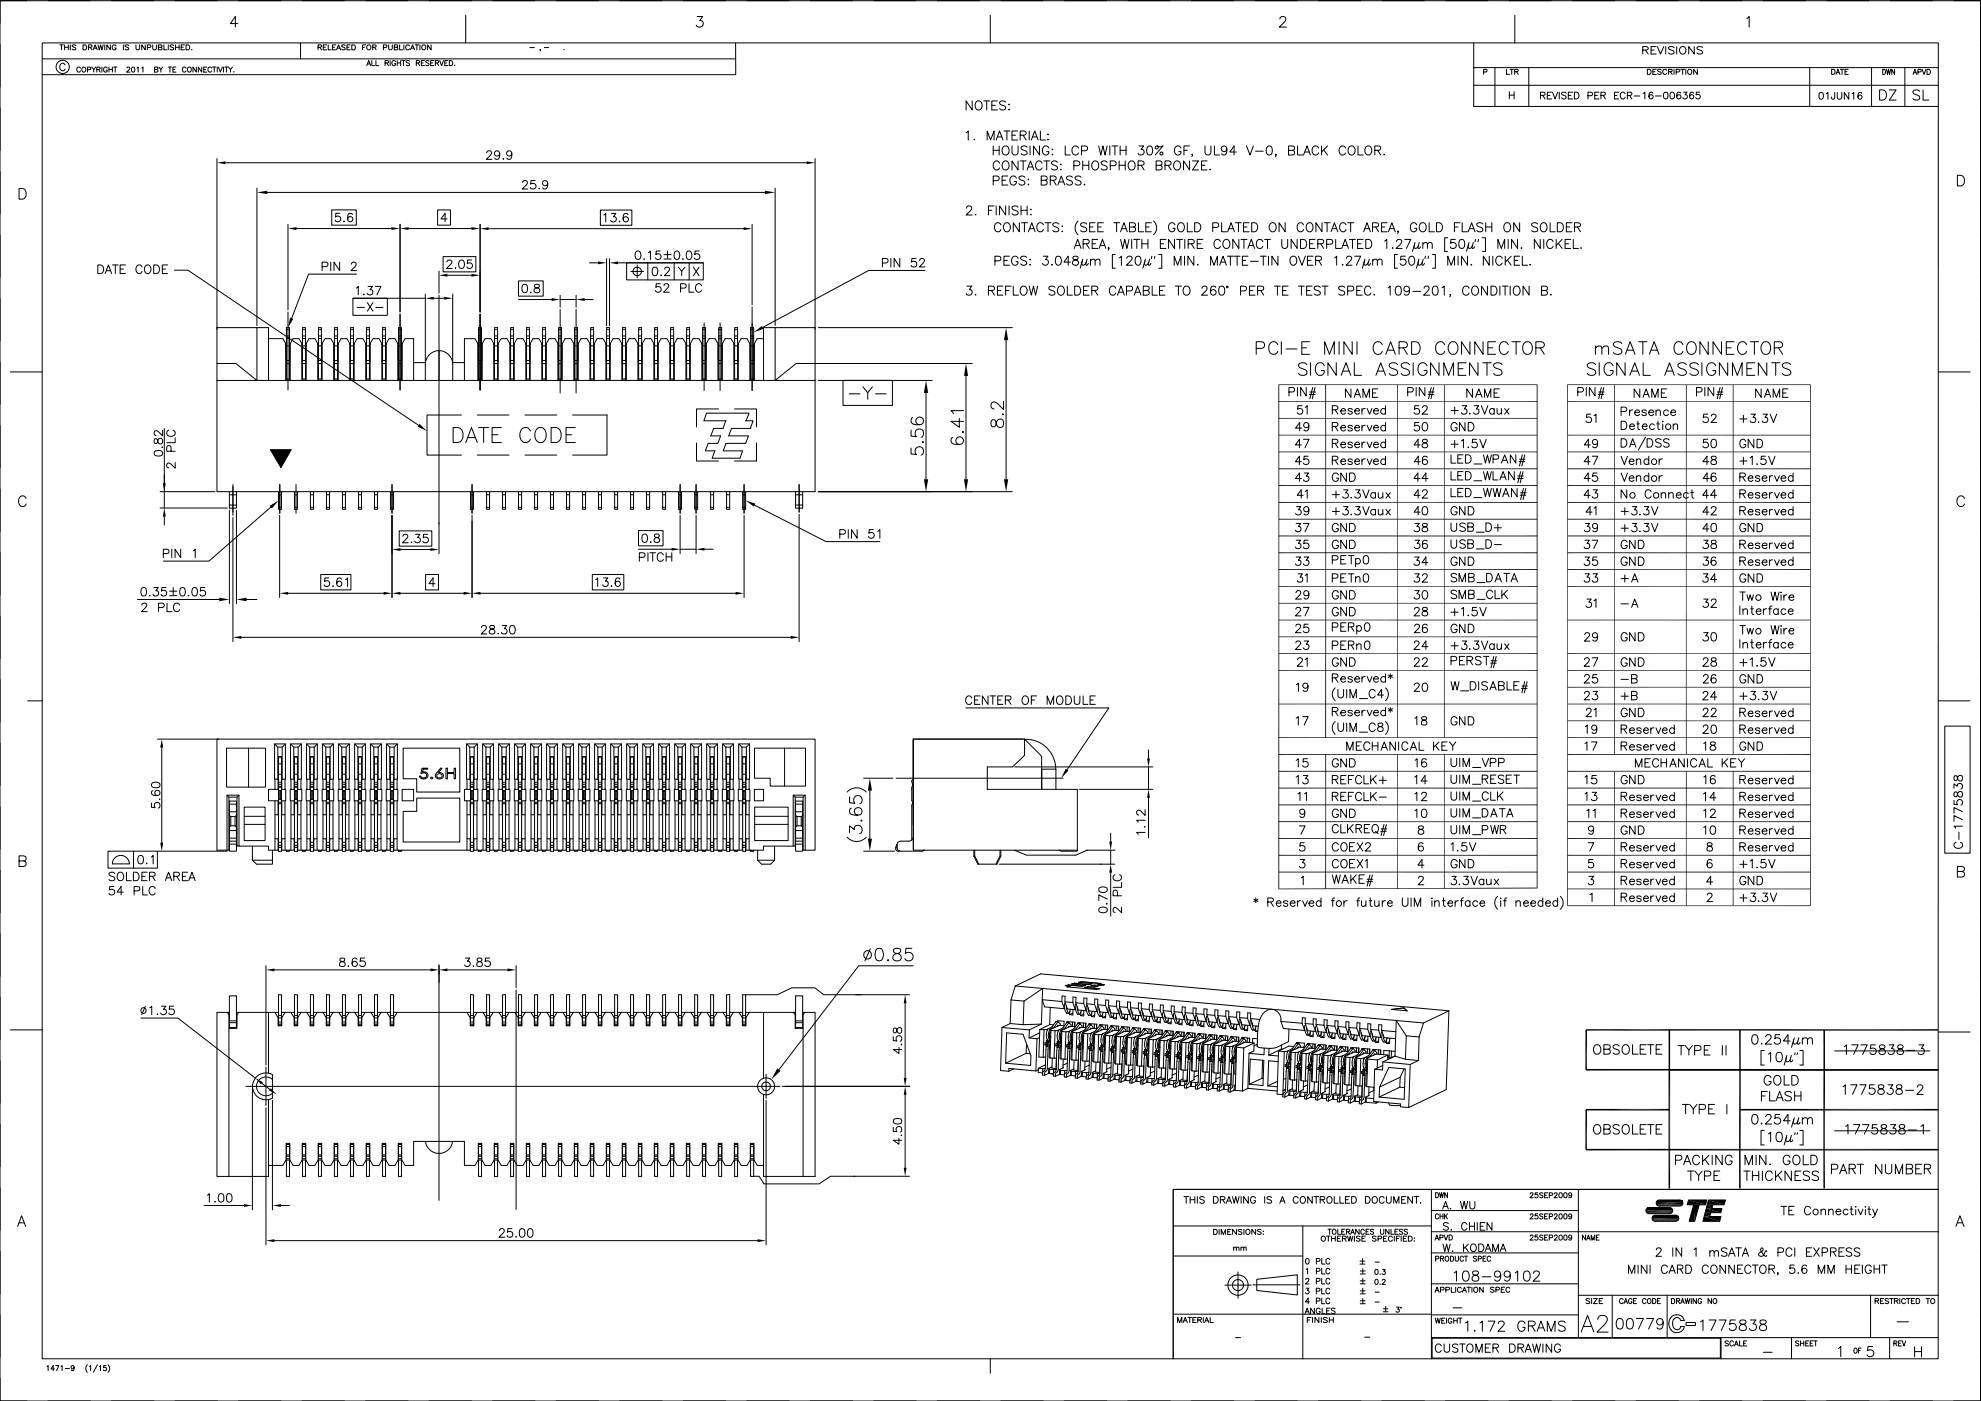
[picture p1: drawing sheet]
<svg xmlns="http://www.w3.org/2000/svg" width="594mm" height="420mm" viewBox="0 0 594 420" stroke-linecap="round" stroke-linejoin="round" font-family="sans-serif">
<g fill="none" stroke="#000" stroke-width=".3">
<path d="M0 .2h593.9v420h-593.9zM0 13.3v12.7M8 .2h-8v6.8M12.7 12.9h568.6l-.1 394.6h-568.5zM12.7 17.7h207.9M14.4 .2h12.7M17.9 13.5h1.1M18.5 13.5v1.4M19.4 14.2h1.1M19.4 13.5v1.4M19.5 19.5a.8 .8 0 0 0-.9-.5 .8 .8 0 0 0-.7 .8v.6a.81 .81 0 0 0 .7 .8 .81 .81 0 0 0 .9-.5M20.5 13.5v1.4"/>
<path d="M21.1 13.5v1.4M22.7 13.7l-.9-.2-.1 .5 .9 .3 .1 .4-.3 .2-.8-.2M24.9 13.5h.5a.77 .77 0 0 1 .6 .7 .77 .77 0 0 1-.6 .7h-.5zM26.5 14.2l1-.1 .1-.4-.1-.2h-1v1.4M27.1 14.2l.5 .7M27.9 14.9l.6-1.4 .7 1.4M28.2 14.4h.7M29.4 13.5l.4 1.4 .4-1.4 .4 1.4 .3-1.4M31.4 13.5v1.4M33.1 13.5v1.4l-1.1-1.4v1.4M33.4 .2h12.7M34.8 13.8a.6 .6 0 0 0-.7-.3 .6 .6 0 0 0-.4 .5v.4a.57 .57 0 0 0 .5 .6 .57 .57 0 0 0 .6-.6h-.4"/>
<path d="M37 13.5v1.4M38.6 13.7l-.4-.2-.7 .2 .1 .3 .9 .4-.1 .5-.9-.2M40.8 13.5v1l.4 .4 .6-.2 .1-1.2M43.6 13.5v1.4l-1.1-1.4v1.4M44.2 14.2h.9l.1-.6-1-.1v1.4M45.8 13.5v1l.5 .4 .5-.2 .1-1.2M47.5 14.2l.9-.1 .2-.4-.2-.2h-.9v1.4l1-.1 .1-.4-.4-.2M49.1 13.5v1.4h1M50.5 13.5v1.4M52.1 13.7l-1-.2v.5l.8 .3 .2 .4-.4 .2-.7-.2M52.5 .2h12.7M52.6 14.2h1.1"/>
<path d="M52.6 13.5v1.4M53.7 13.5v1.4M54.3 14.2h.6M55.3 13.5h-1v1.4h1M55.8 13.5h.5a.77 .77 0 0 1 .6 .7 .77 .77 0 0 1-.6 .7h-.5zM57.5 14.8h.1M71.3 7.1h-2.2l1.5-2.1v3.1M71.5 .2h12.7M90.1 12.9v4.8M90.6 .2h12.7M95.4 14.2l.9-.1 .1-.4-.1-.2h-.9v1.4M95.9 14.2l.5 .7"/>
<path d="M96.9 14.2h.7M98 13.5h-1.1v1.4h1.1M98.4 13.5v1.4h.9M99.7 14.2h.6M100.7 13.5h-1v1.4h1M100.9 14.9l.6-1.4 .7 1.4M101.1 14.4h.8M103.5 13.7l-.4-.2-.7 .2 .1 .3 .9 .3v.6l-1-.2M104.1 14.2h.5M105 13.5h-.9v1.4h.9M105.5 13.5h.5a.78 .78 0 0 1 .6 .7 .78 .78 0 0 1-.6 .7h-.5zM108.7 14.2h.6"/>
<path d="M109.6 .2h12.7M109.7 13.5h-1v1.4M110 19.7l.6-1.5 .6 1.5M110.2 19.2h.8M111.5 18.2v1.5h.9M111.8 14.2l.8-.1 .2-.4-.2-.2h-.8v1.4M112.3 14.2l.5 .7M112.7 18.2v1.5h.9M115 14.2h.9l.1-.5-.1-.2h-.9v1.4M115.5 18.9l1-.1v-.5l-1-.1v1.5M116 18.9l.5 .8M116.5 13.5v1l.5 .4 .6-.2v-1.2"/>
<path d="M117 18.2v1.5M118.2 14.2l1-.1v-.6h-1v1.4h1l.1-.5-.4-.2M118.6 18.5a.69 .69 0 0 0-.9-.1 .69 .69 0 0 0-.2 .9 .69 .69 0 0 0 .9 .3l.2-.5h-.4M119.1 18.2v1.5M119.1 18.9h1M119.8 13.5v1.4h.9M120.1 18.2v1.5M120.5 18.2h1M121 18.2v1.5M121.1 13.5v1.4M122.8 13.8a.6 .6 0 0 0-.6-.3 .6 .6 0 0 0-.5 .5v.4a.6 .6 0 0 0 .5 .5 .6 .6 0 0 0 .6-.3M122.8 18.4l-.4-.2-.6 .2 .1 .4 .9 .4v.3l-.4 .2-.6-.2"/>
<path d="M123.1 14.9l.6-1.4 .6 1.4M123.4 14.4h.7M124.5 13.5h1.1M124.8 18.9l1-.1v-.5l-1-.1v1.5M125 13.5v1.4M125.3 18.9l.6 .8M125.9 13.5v1.4M126.4 18.9h.5M127.3 18.2h-.9v1.5h.9M128.7 18.4l-.4-.2-.6 .2 .1 .4 .8 .3 .1 .4-.4 .2-.6-.2M128.7 .2h12.7M129.2 18.9h.6"/>
<path d="M129.3 13.5v1.4l-1.1-1.4v1.4M130.1 18.2h-.9v1.5h.9M130.6 18.9l.9-.1v-.5l-.9-.1v1.5M131.1 18.9l.5 .8M131.9 18.2l.5 1.5 .6-1.5M133.4 18.9h.5M134.3 18.2h-.9v1.5h.9M134.7 18.2h.6a.82 .82 0 0 1 .5 .7 .82 .82 0 0 1-.5 .8h-.6zM136.4 19.5v.2zM139.7 4.6v8.3M147.7 .2h12.7M158.9 14.3h1.3"/>
<path d="M162.1 14.9h-.2h.2l-.2 .3M163.2 14.3h1.3M166.8 .2h12.7M169.2 14.8h.1M185.8 .2h12.7M204.9 .2h12.7M209.1 5h1.6l-.9 1.2a1.02 1.02 0 0 1 1.1 1.2 1.02 1.02 0 0 1-1.4 .7l-.7-.6M220.6 12.9v9.5h-207.9M223.9 .2h12.7M243 .2h12.7M262 .2h12.7M281.1 .2h12.7"/>
<path d="M297 4.6v8.3M300.1 .2h12.7M319.2 .2h12.7M338.2 .2h12.7M357.3 .2h12.7M376.3 .2h12.7M383.8 5.7l.2-.5 .4-.2 .9 .1a.74 .74 0 0 1 .2 1.1l-1.8 1.9h2.1M395.4 .2h12.7M414.4 .2h12.7M433.5 .2h12.7M442 12.9v19h139.3M452.5 .2h12.7"/>
<path d="M454.3 4.6v8.3M471.6 .2h12.7M490.6 .2h12.7M492.6 15l1.4-.1 .3-.5-.3-.3-1.4-.1v2.2M493.4 15l.9 1.2M495.1 15h1M496.7 14h-1.6v2.2h1.6M497 14l1 2.2 .9-2.2M499.5 14v2.2M502 14.3l-.6-.3-1.1 .3 .3 .5 1.2 .4 .2 .7a1.16 1.16 0 0 1-1.7 0M502.8 14v2.2M503.9 14.3a1.03 1.03 0 0 1 1.4 .1 1.03 1.03 0 0 1 0 1.4 1.03 1.03 0 0 1-1.4 .1l-.2-.5z"/>
<path d="M508.1 14v2.2l-1.7-2.2v2.2M509.7 .2h12.7M510.6 14.3l-.6-.3-1.1 .3 .2 .5 1.2 .4 .3 .7a1.16 1.16 0 0 1-1.7 0M523.8 5.5l.8-.5v3.1M528.7 .2h12.7M547.8 .2h12.7M566.8 .2h12.7M585.9 .2h8v6.8M593.9 13.3v12.7M0 32.4v12.7M24.1 20.4a.57 .57 0 0 0-.6-.3 .57 .57 0 0 0-.5 .6v.3a.56 .56 0 0 0 .5 .6 .56 .56 0 0 0 .6-.3M24.8 20.2a.69 .69 0 0 1 1 .7 .69 .69 0 0 1-1.1 .5l-.1-.7z"/>
<path d="M26.2 20.9l.9-.1 .1-.6-1-.1v1.5M27.5 20.1l.6 .7v.8M28.7 20.1l-.6 .7M29 20.8l.9-.1 .1-.5-1-.1v1.5M29.5 20.8l.6 .8M30.6 20.1v1.5M32.2 20.4a.57 .57 0 0 0-.7-.3 .57 .57 0 0 0-.4 .6v.3a.55 .55 0 0 0 .5 .6 .55 .55 0 0 0 .6-.6h-.4M32.7 20.1v1.5M32.7 20.8h1M33.7 20.1v1.5M34 20.1h1.1M34.5 20.1v1.5"/>
<path d="M38.1 20.4l.1-.2 .5-.1 .2 .4-.9 1.1h1M39.7 20.2l.2-.1a.8 .8 0 0 1 .5 .8 .8 .8 0 0 1-.5 .7l-.5-.6zM41.1 20.4l.3-.3v1.5M42.5 20.4l.4-.3v1.5M46.4 20.8l.8-.1 .1-.5-.9-.1v1.5l.9-.1 .1-.4-.4-.3M47.7 20.1l.5 .7v.8M48.8 20.1l-.6 .7M50.5 20.1h1M51 20.1v1.5M51.9 20.8h.6M52.8 20.1h-.9v1.5h.9M55.8 20.4a.57 .57 0 0 0-.6-.3 .57 .57 0 0 0-.5 .6v.3a.56 .56 0 0 0 .5 .6 .56 .56 0 0 0 .6-.3"/>
<path d="M56.3 20.3l.2-.1a.7 .7 0 0 1 .9 .7 .7 .7 0 0 1-1.1 .5zM58.9 20.1v1.5l-1-1.5v1.5M60.5 20.1v1.5l-1-1.5v1.5M61.1 20.8h.5M62 20.1h-.9v1.5h.9M63.5 20.4a.57 .57 0 0 0-.7-.3 .57 .57 0 0 0-.4 .6v.3a.56 .56 0 0 0 .4 .6 .56 .56 0 0 0 .7-.3M63.8 20.1h1M64.3 20.1v1.5M65.2 20.1v1.5M65.5 20.1l.6 1.5 .6-1.5M67 20.1v1.5M67.4 20.1h1"/>
<path d="M67.9 20.1v1.5M68.5 20.1l.6 .7v.8M69.7 20.1l-.6 .7M70.1 21.5h.1zM289.7 39.8l.7-.5v2.7M291.5 30.3v2.7l-1.8-2.7v2.7M292.9 30.4a1.35 1.35 0 0 1 1.7 .9 1.35 1.35 0 0 1-.9 1.7 1.42 1.42 0 0 1-1.3-1 1.42 1.42 0 0 1 .5-1.6zM295 30.3h1.8M295.9 30.3v2.7M297.4 31.6h1.1M299.1 30.3h-1.7v2.7h1.7M301.1 39.3h1.8"/>
<path d="M301.6 30.6a1.03 1.03 0 0 0-1.8 .3l.2 .4 1.3 .5 .3 .8a1.23 1.23 0 0 1-1.8 0M302 39.3v2.7M302.5 31.3h.2zM302.6 32.7v.3zM305.2 39.3h-1.7v2.7h1.7M308.7 39.3v2.7M312 39.3v2.7h1.5M442 25.6h139.3M442 20.3h139.3M444.9 21.6l.9-.1 .1-.6-1-.1v1.5M448.3 20.3v11.6M451.8 20.8v1.5h.9"/>
<path d="M452.6 27.5v2.2M452.6 28.5h1.5M452.8 20.8h1.1M453.3 20.8v1.5M454.1 27.5v2.2M454.2 21.5l1-.1v-.6h-1v1.5M454.8 21.5l.5 .8M458.5 20.3v11.6M462 28.6l1.2-.1 .1-.7-1.3-.2v2.1M462.7 28.6l.6 1.1M464 28.6h.8M465.3 27.6h-1.3v2.1h1.3"/>
<path d="M465.6 27.6l.7 2.1 .8-2.1M467.6 27.6v2.1M469.6 27.9l-.4-.3-.9 .3 .1 .4 1.2 .6v.5a.87 .87 0 0 1-1.3 0M470.3 28.6h.8M471.6 27.6h-1.3v2.1h1.3M472.1 27.6h.7a1.08 1.08 0 0 1 .7 1.1 1.08 1.08 0 0 1-.7 1h-.7zM476.2 28.7l1.2-.1 .1-.8-1.3-.2v2.1M478.2 28.6h.8M479.5 27.6h-1.3v2.1h1.3M480.1 28.6l1.1-.1 .3-.5-.6-.4h-.8v2.1M480.8 28.6l.7 1.1M484.2 28.6h.7"/>
<path d="M485.4 27.6h-1.2v2.1h1.2M487.3 28.1a.75 .75 0 0 0-.8-.5 .75 .75 0 0 0-.6 .8 .84 .84 0 0 0 .3 1.1 .84 .84 0 0 0 1.1-.1v-.2M488 28.6l1.2-.1 .1-.7-1.3-.2v2.1M488.7 28.6l.7 1.1M490.1 28.8h1.7M492.8 28l.5-.4v2.1M494 20.8h.6a.79 .79 0 0 1 .6 .7 .79 .79 0 0 1-.6 .8h-.6zM495.7 27.9l-.1-.2a.64 .64 0 0 0-1 .3 .99 .99 0 0 0 .6 1.7 .64 .64 0 0 0 .6-.7 .64 .64 0 0 0-.7-.6 .64 .64 0 0 0-.6 .6M495.7 21.5h.6M496.4 28.8h1.8M496.7 20.8h-1v1.5h1M498.2 21l-.4-.2-.7 .2 .1 .3 1 .5v.3l-.4 .2-.7-.2"/>
<path d="M499.2 27.7l.3-.1a1.05 1.05 0 0 1 .7 1.1 1.05 1.05 0 0 1-.7 1 1.3 1.3 0 0 1-.3-2zM499.8 21.1a.62 .62 0 0 0-.6-.3 .62 .62 0 0 0-.6 .5 .68 .68 0 0 0 .3 .9 .68 .68 0 0 0 .8-.1l.1-.2M500.4 21.5h.7l.4-.4-.2-.3h-.9v1.5M500.9 21.5l.6 .8M501.1 27.7l.3-.1a1.05 1.05 0 0 1 .8 1.1 1.05 1.05 0 0 1-.8 1 1.3 1.3 0 0 1-.3-2zM502 20.8v1.5M502.7 21.6l.9-.1 .1-.6-1-.1v1.5M504 27.9l-.4-.3a1.07 1.07 0 0 0-.8 1 1.07 1.07 0 0 0 .7 1.1 .63 .63 0 0 0 .6-.7 .63 .63 0 0 0-.6-.6 .63 .63 0 0 0-.7 .6M504.1 20.8h1.1M504.6 20.8v1.5M504.9 27.6h1l-.6 .8a.68 .68 0 0 1 .5 1.1 .68 .68 0 0 1-1.1-.2M505.5 20.8v1.5"/>
<path d="M507.9 27.9l-.2-.2a.64 .64 0 0 0-.9 .3 .99 .99 0 0 0 .6 1.7 .64 .64 0 0 0 .6-.7 .64 .64 0 0 0-.7-.6 .64 .64 0 0 0-.6 .6M509 20.8v1.5l-1.1-1.5v1.5M509.7 27.6h-1l-.1 .9a.73 .73 0 0 1 1.1 0 .73 .73 0 0 1-.1 1 .73 .73 0 0 1-1.1-.2M542.7 20.3v11.6M545.8 27.8l.3-.1a1.06 1.06 0 0 1 .7 1 1.06 1.06 0 0 1-.7 1.1 1.29 1.29 0 0 1-.3-2zM547.7 28.1l.5-.4v2.1M549.3 20.8h.5a.81 .81 0 0 1 .5 .7 .81 .81 0 0 1-.5 .8h-.5zM550.2 27.7l-.1 1.9-.7 .1-.2-.6M550.6 22.3l.6-1.5 .6 1.5M550.8 21.8h.8M551 27.7l.1 1.8 .5 .3 .6-.3 .1-1.8M551.9 20.8h1.1"/>
<path d="M552.4 20.8v1.5M553.3 21.5h.6M554.3 20.8h-1v1.5h1M554.4 27.7v2.1l-1.3-2.1v2.1M555.4 28.1l.5-.4v2.1M558.3 28v-.2a.68 .68 0 0 0-1 .3 .99 .99 0 0 0 .5 1.7 .64 .64 0 0 0 .6-.7 .64 .64 0 0 0-.6-.6 .64 .64 0 0 0-.7 .6M561.3 20.3v11.6M563.7 27h1a1.62 1.62 0 0 1 1 1.5 1.62 1.62 0 0 1-1 1.5h-1zM564.6 20.8a.77 .77 0 0 1 .9 .7 .77 .77 0 0 1-.9 .8zM565.7 20.8l.3 1.5 .3-1.5 .3 1.5 .4-1.5M566.6 27h2l-2 3h2M568.2 20.8v1.5l-.9-1.5v1.5"/>
<path d="M571.2 20.3v11.6M573.7 22.3l.6-1.5 .5 1.5M573.9 21.8h.7M575.2 21.6l.8-.1v-.7h-.8v1.5M575.7 27.4a1.15 1.15 0 0 0-2 .3l.3 .4 1.1 .5a.82 .82 0 0 1 .6 1 1.36 1.36 0 0 1-2 0M576.4 20.8l.6 1.5 .6-1.5M576.7 27v3h1.7M577.9 20.8h.5a.81 .81 0 0 1 .5 .7 .81 .81 0 0 1-.5 .8h-.5zM593.9 32.4v12.7M0 51.4v12.7M5.7 56.6h1.1a1.69 1.69 0 0 1 1.1 1.5 1.69 1.69 0 0 1-1.1 1.6h-1.1zM65.1 47.5v61.5"/>
<path d="M67.6 48.8h174.3M77 56.4v41.2M80.1 57.7h149.3M146 45.8l.4-.6 .9 .3a.81 .81 0 0 1-.2 1.1l-1.3 1.2h1.7M149.9 46.1a.8 .8 0 0 1-1.1 .7 .8 .8 0 0 1-.4-1.3 .8 .8 0 0 1 1.3 .1 1.38 1.38 0 0 1-.8 2.2l-.5-.4M150.8 47.7h.2zM153.5 46.1a.8 .8 0 0 1-1.1 .7 .8 .8 0 0 1-.3-1.3 .8 .8 0 0 1 1.3 .1 1.38 1.38 0 0 1-.9 2.2l-.5-.4M156.7 54.7l.5-.6h.5l.5 .5-.4 .9-1.2 1.2h1.7M160.5 54.1h-1.2l-.2 1.1a.92 .92 0 0 1 1.4 0 .92 .92 0 0 1-.2 1.4 .92 .92 0 0 1-1.3-.4M161.6 56.6h.2zM164.3 55a.79 .79 0 0 1-1.1 .6 .79 .79 0 0 1-.3-1.2 .79 .79 0 0 1 1.2 .1 1.78 1.78 0 0 1-.6 2.2l-.6-.1-.1-.3M232.5 56.4v41.2"/>
<path d="M244.4 47.5v99.9h-179.3v-33.3M292.2 41.7v.3zM296 42v-2.7l1.1 2.7 1-2.7v2.7M297.9 54.2h1.1a.7 .7 0 0 0 .7-.7 .7 .7 0 0 0-.7-.7h-1.1v2.7M297.9 43.8v2.7M297.9 45.1h1.7M298.7 42l1.1-2.7 1 2.7M299.1 41.1h1.3M299.6 43.8v2.7M299.8 48.9a.98 .98 0 0 0-1.2-.6 .98 .98 0 0 0-.7 1v.7a.98 .98 0 0 0 .7 1 .98 .98 0 0 0 1.2-.7M300.5 54.1h1.1M300.8 44.2a1.01 1.01 0 0 1 1.1-.4 1.01 1.01 0 0 1 .7 1v.7a1.04 1.04 0 0 1-1 1 1.04 1.04 0 0 1-1.1-1z"/>
<path d="M300.8 48.7a1.12 1.12 0 0 1 1.4-.2 1.12 1.12 0 0 1 .4 1.5 1.04 1.04 0 0 1-1 1 1.04 1.04 0 0 1-1.1-1zM302.2 52.8h-1.7v2.7h1.7M303.5 43.8v1.9a.92 .92 0 0 0 .9 .8 .92 .92 0 0 0 .9-.8v-1.9M303.5 40.6h1M304.8 53.4a1 1 0 0 0-1.1-.6 1 1 0 0 0-.8 1v.6a.98 .98 0 0 0 .9 1.1 .98 .98 0 0 0 1-1.1h-.7M305.3 48.3v2.7l-1.8-2.7v2.7M305.9 40.6l1.6-.2 .2-.4-.1-.5-.5-.2h-1.2v2.7M305.9 48.3h1.8M306.8 40.6l.9 1.4M306.8 48.3v2.7M307.3 53.2a1 1 0 0 0-.9-.5 1 1 0 0 0-.8 .7l.2 .4 1.3 .5a.65 .65 0 0 1 0 1.1 1.16 1.16 0 0 1-1.5-.3M308 44.2a1.03 1.03 0 0 0-1.8 .2l.5 .6 1 .3 .3 .8a1.23 1.23 0 0 1-1.8 0"/>
<path d="M308 51l1-2.7 1 2.7M308.3 53.8h.2zM308.4 55.2v.3zM308.4 50.1h1.3M308.9 43.8v2.7M309.3 42l1-2.7 1 2.7M309.7 41.1h1.2M311.7 43.8v2.7l-1.8-2.7v2.7M312.3 54.1l1.5-.2 .2-.3-.1-.6-.5-.2h-1.1v2.7h1.1a.72 .72 0 0 0 .6-.7 .72 .72 0 0 0-.6-.7M312.5 48.9a.95 .95 0 0 0-1.4-.5 1.33 1.33 0 0 0-.6 1.7 1.33 1.33 0 0 0 1.6 .7l.4-.5M313 48.3h1.8M313.9 48.3v2.7"/>
<path d="M314.2 40.3h.2zM314.3 41.7v.3zM314.5 44.4a.98 .98 0 0 0-1.1-.6 .98 .98 0 0 0-.8 1v.7a.96 .96 0 0 0 1 1 .96 .96 0 0 0 .9-1h-.6M315 54.1l1.5-.2 .2-.3-.1-.6-.5-.2h-1.1v2.7M315.5 44.8h.2l-.1 .2zM315.6 46.2v.3zM315.8 54.1l.9 1.4M317.1 48.7a.97 .97 0 0 0-1-.5 .97 .97 0 0 0-.8 .7l.3 .4 1.3 .5 .2 .8a1.17 1.17 0 0 1-1.8 0M317.2 55.5l1.1-2.7 1 2.7M317.6 54.6h1.3M318 49.3h.3zM318 50.8h.3z"/>
<path d="M319.4 43.8v2.7h1.6M321.6 53.2a1 1 0 0 0-1-.5 1 1 0 0 0-.8 .7l.3 .4 1.3 .5a.65 .65 0 0 1 0 1.1 1.16 1.16 0 0 1-1.6-.3M322 49.7h1.2a.72 .72 0 0 0 .6-.7 .72 .72 0 0 0-.6-.7h-1.2v2.7M323.4 44.4a1.01 1.01 0 0 0-1.1-.6 1.01 1.01 0 0 0-.8 1 1.19 1.19 0 0 0 .2 1.3 1.19 1.19 0 0 0 1.3 .3l.4-.6M324.2 53.2a1 1 0 0 0-1-.5 1 1 0 0 0-.8 .7l.3 .4 1.2 .5a.65 .65 0 0 1 0 1.1 1.16 1.16 0 0 1-1.5-.3M324.3 45.2h1.2a.72 .72 0 0 0 .7-.7 .72 .72 0 0 0-.7-.7h-1.2v2.7M324.7 48.3v2.7M324.7 49.6h1.8M325.2 55.2l.2 .2-.2 .1zM326.5 48.3v2.7M327.7 48.7a1.12 1.12 0 0 1 1.4-.2 1.12 1.12 0 0 1 .4 1.5 1.04 1.04 0 0 1-1.1 1 1.04 1.04 0 0 1-1-1zM329.5 43.8l.6 2.7 .6-2.7 .7 2.7 .6-2.7"/>
<path d="M332 48.7a.97 .97 0 0 0-1-.5 .97 .97 0 0 0-.8 .7l.3 .4 1.3 .5 .2 .8a1.17 1.17 0 0 1-1.8 0M332.8 43.8v2.7M333 49.7h1.1a.72 .72 0 0 0 .7-.7 .72 .72 0 0 0-.7-.7h-1.1v2.7M333.5 43.8h1.7M334.3 43.8v2.7M335.6 49.6h1.8M335.6 48.3v2.7M335.9 45.1h1.8M335.9 43.8v2.7M337.4 48.3v2.7M337.7 43.8v2.7M338.6 48.7a1.12 1.12 0 0 1 1.4-.2 1.12 1.12 0 0 1 .4 1.5 1.04 1.04 0 0 1-1 1 1.04 1.04 0 0 1-1.1-1z"/>
<path d="M341.3 49.6l1.6-.2 .2-.3-.1-.5-.6-.3h-1.1v2.7M341.5 43.8h1.5l-.8 1a.91 .91 0 0 1 .7 1.5 .91 .91 0 0 1-1.6-.3M342.2 49.6l.9 1.4M344.3 43.9a.87 .87 0 0 1 1.2 .4 1.76 1.76 0 0 1-.6 2.2h-.3a1.74 1.74 0 0 1-.3-2.6zM346.7 49.6l1.5-.2 .3-.3-.1-.5-.5-.3h-1.2v2.7h1.2a.7 .7 0 0 0 .6-.7 .7 .7 0 0 0-.6-.7M347.1 43.8l.2 .2a.51 .51 0 0 1-.6 .7l-.2-.3a.53 .53 0 0 1 .2-.6 .53 .53 0 0 1 .6 .1l.8 .1 .6-.2-2.2 2.7M349.4 49.6l1.5-.2 .3-.3-.1-.5-.5-.3h-1.2v2.7M350.3 49.6l.9 1.4M352.2 48.7a1.12 1.12 0 0 1 1.5-.2 1.12 1.12 0 0 1 .3 1.5 1.04 1.04 0 0 1-1 1 1.04 1.04 0 0 1-1-1zM354.2 44.4a1 1 0 0 0-1.2-.6 1 1 0 0 0-.8 1v.7a.98 .98 0 0 0 1 1 .98 .98 0 0 0 1-1h-.7M355 45.1h1.1M356.7 43.8h-1.7v2.7"/>
<path d="M356.7 48.3v2.7l-1.8-2.7v2.7M357.6 46.4h-.2h.2l-.2 .6M357.6 48.3h1.8l-1.8 2.7h1.8M360.3 49.6h1.1M361.4 43.8v1.9a.9 .9 0 0 0 .8 .8 .9 .9 0 0 0 .9-.8v-1.9M362 48.3h-1.7v2.7h1.7M362.9 50.7v.3zM364.2 43.8v2.7h1.5M367.9 44.7a.85 .85 0 0 1-1.1 .7 .85 .85 0 0 1-.4-1.3 .85 .85 0 0 1 1.4 .1 2.47 2.47 0 0 1-.3 2.2 .82 .82 0 0 1-1.1-.3M370.8 45.6h-2l1.3-1.8v2.7M373.8 43.8l1.1 2.7 1-2.7M376.5 45.3h2.3"/>
<path d="M380.1 43.9a.92 .92 0 0 1 1.3 .4 2.27 2.27 0 0 1-.2 2.1 .9 .9 0 0 1-1.3-.4 2.31 2.31 0 0 1 .2-2.1zM382.7 46.4h-.3h.3l-.3 .6M386.4 45.1l1.6-.1 .2-.5-.1-.5-.5-.2h-1.2v2.7h1.2l.5-.3 .1-.6-.2-.4-.4-.1M389.1 43.8v2.7h1.6M390.9 46.5l1.1-2.7 1 2.7M391.3 45.6h1.3M395.4 44.4a1 1 0 0 0-1.1-.6 1 1 0 0 0-.8 1v.7a1 1 0 0 0 .8 1 1 1 0 0 0 1.1-.7M396.3 43.8v2.7M397 45l1.1 1.5M398.1 43.8l-1.8 1.8M403.5 44.4a1.01 1.01 0 0 0-1.1-.6 1.01 1.01 0 0 0-.8 1v.7a1.01 1.01 0 0 0 .8 1 1.01 1.01 0 0 0 1.1-.7M404.8 43.9a1.31 1.31 0 0 1 1.6 .6 1.31 1.31 0 0 1-.3 1.6l-.3 .3a1.3 1.3 0 0 1-1.5-.6 1.3 1.3 0 0 1 .2-1.6z"/>
<path d="M407.2 43.8v2.7h1.6M409.6 44.2a.98 .98 0 0 1 1.1-.4 .98 .98 0 0 1 .7 1v.7a1.01 1.01 0 0 1-1.1 1 1.01 1.01 0 0 1-1-1zM412.3 45.1l1.5-.1 .3-.5-.2-.5-.5-.2h-1.1v2.7M413.2 45.1l.9 1.4M415.1 46.2v.3zM587 52.6h1.1a1.7 1.7 0 0 1 1 1.6 1.7 1.7 0 0 1-1 1.6h-1.1zM593.9 51.4v12.7M0 70.5v12.7M29.3 79.5h.9a1.38 1.38 0 0 1 .9 1.3 1.38 1.38 0 0 1-.9 1.2h-.9zM33.7 79.5h1.7M34.6 79.5v2.5M37.6 79.5h-1.6v2.5h1.6"/>
<path d="M43.8 79.6a1.22 1.22 0 0 1 1.4 .5 1.22 1.22 0 0 1-.2 1.6 .93 .93 0 0 1-1.1 .3 .93 .93 0 0 1-.6-.9v-.7zM46.1 79.5h.8a1.38 1.38 0 0 1 .9 1.3 1.38 1.38 0 0 1-.9 1.2h-.8zM50.2 79.5h-1.5v2.5h1.5M86.4 67.3v25.6M88.9 68.5h28.5M96.6 80h1.1a.68 .68 0 0 0 .6-.5 .68 .68 0 0 0-.2-.8l-1.5-.1v2.6M99.2 78.6v2.6M99.5 62.9h7.3v4.6h-7.3zM101.9 78.6v2.6l-1.7-2.6v2.6M101.9 64h-1.2l-.1 1.1a.9 .9 0 0 1 1.4 0 .9 .9 0 0 1-.2 1.3 .9 .9 0 0 1-1.3-.4M103.2 66.3v.2zM105.4 79.2l.4-.6 .8 .1 .2 .4-.3 .9-1.3 1.2h1.7"/>
<path d="M105.7 64.3a.76 .76 0 0 0-.7-.4 .76 .76 0 0 0-.6 .5 1.55 1.55 0 0 0 .6 2.1 .79 .79 0 0 0 .8-.7 .79 .79 0 0 0-.7-.9 .79 .79 0 0 0-.8 .8M120 67.3v26.3M122.5 68.5h18.9M131.2 62.9h3.9v4.6h-3.9zM132.9 77h9.8v4.5h-9.8zM134 78.6l.5-.6h.5l.5 .4-.4 .9-1.2 1.2h1.7M134.1 65.7h-1.9l1.3-1.7v2.5M137.9 78.1a.85 .85 0 0 1 1.2 .3 1.28 1.28 0 0 1-.8 2.1 1.57 1.57 0 0 1-.4-2.4zM141.4 78h-1.1l-.2 1.1a.9 .9 0 0 1 1.4 0 .9 .9 0 0 1-.2 1.3 .9 .9 0 0 1-1.3-.3M144 67.3v26.3M146.5 68.6h76.5M176.8 78.8h2.6"/>
<path d="M180 63h9.5v4.6h-9.5zM181.1 64.5l.6-.5v2.5M181.9 77.6v20.1M182.8 77.6v20.1M183.3 64h1.4l-.7 1a.86 .86 0 0 1 .8 1.2 .86 .86 0 0 1-1.5 .2l-.2-.3M185.3 78.8h25.6M185.7 66.4h.2zM187.9 78.8h23v5.1h-23zM188.3 64.4a.74 .74 0 0 0-.7-.4 .74 .74 0 0 0-.6 .5 1.46 1.46 0 0 0 .6 2 .8 .8 0 0 0 .9-.7 .8 .8 0 0 0-.8-.9 .8 .8 0 0 0-.8 .8M190.8 75.4a.83 .83 0 0 1 1.3 .4 1.26 1.26 0 0 1-.9 2 1.56 1.56 0 0 1-.4-2.4zM191.1 79.5v3.8M193 77.7h.3z"/>
<path d="M194.3 78.8v5.1M194.5 75.8l.6-.5v2.5M198 75.3h-1.2l-.1 1.1a.9 .9 0 0 1 1.3 0 .9 .9 0 0 1-.1 1.3 .9 .9 0 0 1-1.3-.4M199.1 76.4h2.2M199.1 77.7h2.2M200.2 75.3v2.2M202.2 78.8v5.1M202.5 75.4a.82 .82 0 0 1 1.2 .4 1.26 1.26 0 0 1-.8 2 1.64 1.64 0 0 1-.4-2.4zM204.7 77.7h.2zM206.1 75.4a.82 .82 0 0 1 1.2 .4 1.26 1.26 0 0 1-.8 2 1.64 1.64 0 0 1-.4-2.4zM206.7 78.8v5.1M209.7 75.3h-1.3l-.1 1.1a.9 .9 0 0 1 1.4 0 .9 .9 0 0 1-.2 1.3 .9 .9 0 0 1-1.3-.4"/>
<path d="M225.6 67.3v24.1M264.6 78.9h1.1a.68 .68 0 0 0 .6-.5 .68 .68 0 0 0-.2-.8l-1.5-.1v2.6M267.2 77.5v2.6M269.8 77.5v2.6l-1.7-2.6v2.6M274.7 77.5h-1.2l-.2 1.1a.9 .9 0 0 1 1.4 0 .9 .9 0 0 1-.2 1.3 .9 .9 0 0 1-1.3-.3M275.8 78.1l.1-.3 .4-.3 .7 .1 .2 .4-.3 .9-1.2 1.2h1.7M289.9 62.4l.1-.4 .4-.2 .9 .2a.87 .87 0 0 1-.3 1.2l-1.3 1.3h1.8M292.4 64.3h.3zM296.4 63.1h1M298.1 61.8h-1.7v2.7M298.4 78.2h1.1a.7 .7 0 0 0 .7-.7 .7 .7 0 0 0-.7-.7h-1.1v2.7M298.7 61.8v2.7"/>
<path d="M300.1 67.4a.98 .98 0 0 0-1.1-.6 .98 .98 0 0 0-.8 1v.7a.98 .98 0 0 0 .8 1 .98 .98 0 0 0 1.1-.7M301.1 78.1h1M301.2 67.2a.98 .98 0 0 1 1.1-.4 .98 .98 0 0 1 .7 1v.7a1.04 1.04 0 0 1-1.1 1 1.04 1.04 0 0 1-1-1zM301.6 61.8v2.7l-1.8-2.7v2.7M302.6 61.8v2.7M302.7 76.8h-1.6v2.7h1.6M305.3 62.1a1.02 1.02 0 0 0-1-.4 1.02 1.02 0 0 0-.8 .7l.2 .4 1.4 .5 .2 .8a1.21 1.21 0 0 1-1.8 0M305.3 77.5a1 1 0 0 0-1.1-.7 1 1 0 0 0-.8 1.1 1.12 1.12 0 0 0 .3 1.4 1.12 1.12 0 0 0 1.5-.2l.1-.6h-.6M305.7 66.8v2.7l-1.8-2.7v2.7M306.2 63.1h1.8M306.2 61.8v2.7M306.3 66.8h1.8"/>
<path d="M307.2 66.8v2.7M307.9 77.2a1.03 1.03 0 0 0-1.8 .3l.2 .4 1.3 .5 .3 .3a.99 .99 0 0 1-.8 .9 .99 .99 0 0 1-1-.5M308 61.8v2.7M308.4 69.5l1-2.7 1 2.7M308.8 77.9h.2zM308.8 68.6h1.2M308.9 79.2v.3zM309.2 62.7v.2zM309.2 64.2v.3zM312.9 67.4a1.01 1.01 0 0 0-1.2-.6 1.01 1.01 0 0 0-.8 1 1.13 1.13 0 0 0 .4 1.5 1.13 1.13 0 0 0 1.5-.2l.1-.3M312.9 76.8h1.4l-.8 1.1a.89 .89 0 0 1 .7 1.4 .89 .89 0 0 1-1.6-.3M313.4 66.8h1.8"/>
<path d="M314.3 66.8v2.7M315.5 79.2v.3zM316.9 77a.87 .87 0 0 1 1.2 .3 1.4 1.4 0 0 1-.9 2.2 1.76 1.76 0 0 1-.3-2.5zM317.5 67.2a1 1 0 0 0-1-.4 1 1 0 0 0-.8 .6l.3 .4 1.2 .5 .3 .8a1.17 1.17 0 0 1-1.8 0M318.4 69.4h.3zM318.6 67.7v.2zM321 78.6h-1.9l1.2-1.8v2.7M321.9 77l-.2 .5 .5 .4a.96 .96 0 0 1 1 .3 .96 .96 0 0 1 0 1.2 .93 .93 0 0 1-1.1 .1 .93 .93 0 0 1-.5-.9 1.71 1.71 0 0 1 1.6-.9l.1-.5a1 1 0 0 0-1.4-.2zM322.2 74.5l1-2.7 1 2.7M322.5 73.6h1.3M323.3 66.3a2.79 2.79 0 0 0 0 4.1M324.7 77.7l-.8 2.7"/>
<path d="M324.8 73.1l1.6-.1 .2-.4-.1-.5-.5-.3h-1.2v2.7M325.8 78.6v.9h.2l.4-.5M325.8 73.1l.8 1.4M325.9 67.2a1.03 1.03 0 0 0-1.8 .2l.2 .4 1.3 .5 .3 .8a1.23 1.23 0 0 1-1.8 0M326 77.7a1.67 1.67 0 0 1-1.3 1.8l-.3-.3 .2-1M326.8 68.1h1M327 78.2l.7-.5 .6 .2 .1 1.6M327 77.7v1.8M327.5 73.1h1M328.4 66.8h-1.6v2.7h1.6M328.4 78.2l.7-.5 .6 .2 .2 1.6M329.2 71.8h-1.7v2.7h1.7"/>
<path d="M329.2 68.1h1M329.6 74.5l1-2.7 1 2.7M330 73.6h1.3M330.9 66.8h-1.7v2.7h1.7M332.6 74.4h-.3h.3l-.3 .6M334 66.8h1.8M334.5 76.3h-.9v4.1h.9M334.9 66.8v2.7M335.6 77.3l.7-.5v2.7M336 69.5l1.1-2.7 1 2.7M336 71.8l.7 2.7 .6-2.7 .6 2.7 .7-2.7M336.4 68.6h1.3"/>
<path d="M337.9 77.5l.2-.4a.87 .87 0 0 1 1.3 0v.8l-1.6 1.6h1.8M338.7 68.1l1.6-.2 .2-.3-.1-.5-.5-.3h-1.2v2.7h1.2a.72 .72 0 0 0 .6-.7 .72 .72 0 0 0-.6-.7M339.4 71.8v2.7M340 71.8h1.8M340.8 77a.87 .87 0 0 1 1.3 .3 1.4 1.4 0 0 1-.9 2.2 1.76 1.76 0 0 1-.4-2.5zM340.9 71.8v2.7M341.4 66.8v2.7h1.6M342.4 73.1h1.9M342.4 71.8v2.7M343.5 77.7l-.8 2.7M343.6 68.1h1M344.3 71.8v2.7"/>
<path d="M344.5 78.6v.9h.3l.3-.5M344.8 77.7a1.69 1.69 0 0 1-1.3 1.8l-.3-.3 .2-1M345.3 66.8h-1.7v2.7h1.7M345.4 76.8l-.1 .8M345.9 66.3a2.7 2.7 0 0 1 0 4.1M346.3 76.8l-.1 .8M347.5 76.3h.9v4.1h-.9M348 73.1h1M349.7 71.8h-1.7v2.7h1.7M352.1 79.5v-2.7l1 2.7 1.1-2.7v2.7M352.2 71.8v2.7l-1.8-2.7v2.7M352.3 67.4a.98 .98 0 0 0-1.1-.6 .98 .98 0 0 0-.8 1v.7a.96 .96 0 0 0 1 1 .96 .96 0 0 0 .9-1h-.6"/>
<path d="M352.8 71.8h1.9M353.4 67.2a.98 .98 0 0 1 1.1-.4 .98 .98 0 0 1 .7 1v.7a1.02 1.02 0 0 1-1 1 1.02 1.02 0 0 1-1.1-1zM353.8 71.8v2.7M355.2 76.8v2.7M355.3 71.8v2.7M356.1 66.8v2.7h1.5M356.3 73.1l1.6-.1 .2-.4-.1-.5-.5-.3h-1.2v2.7M357.3 73.1l.8 1.4M358 76.8v2.7l-1.8-2.7v2.7M358.3 66.8h.9a1.43 1.43 0 0 1 .9 1.4 1.43 1.43 0 0 1-.9 1.3h-.9zM359 73.1h1.1M359.1 79.4h.2l-.1 .1z"/>
<path d="M360.7 71.8h-1.7v2.7h1.7M363.1 79.5v-2.7l1 2.7 1-2.7v2.7M363.7 68.2h1.1a.7 .7 0 0 0 .7-.7 .7 .7 0 0 0-.7-.7h-1.1v2.7M365.8 79.5l1-2.7 1 2.7M366 72.4a.98 .98 0 0 0-1.2-.6 .98 .98 0 0 0-.7 1.1v.6a.98 .98 0 0 0 .8 1 .98 .98 0 0 0 1.1-.6M366.1 78.6h1.3M366.4 66.8v2.7h1.5M367 72.2a.99 .99 0 0 1 1.2-.4 .99 .99 0 0 1 .6 1.1v.6a1.04 1.04 0 0 1-1 1 1.04 1.04 0 0 1-1.1-1zM368 76.8h1.9M368.2 69.5l1-2.7 1 2.7M368.6 68.6h1.2M369 76.8v2.7"/>
<path d="M370.1 76.8h1.8M370.5 66.8h1.8M371 76.8v2.7M371.4 66.8v2.7M371.5 71.8v2.7l-1.8-2.7v2.7M372.2 71.8h1.8M372.6 78.1h1M372.9 68.1h1.1M373 71.8v2.7M374.2 74.5l1-2.7 1.1 2.7M374.2 76.8h-1.6v2.7h1.6M374.6 66.8h-1.7v2.7h1.7"/>
<path d="M374.6 73.6h1.3M375 78.4h2.3M375.4 66.8h.9a1.45 1.45 0 0 1 .9 1.4 1.45 1.45 0 0 1-.9 1.3h-.9zM378 76.8h1.8M378.7 72.4a1.01 1.01 0 0 0-1.1-.6 1.01 1.01 0 0 0-.8 1.1 1.12 1.12 0 0 0 .3 1.4 1.12 1.12 0 0 0 1.5-.2l.1-.2M378.8 76.8v2.7M379.2 71.8h1.8M380.1 71.8v2.7M380.4 76.8v2.7M380.9 67.2a.98 .98 0 0 1 1.1-.4 .98 .98 0 0 1 .7 1v.7a1.04 1.04 0 0 1-1 1 1.04 1.04 0 0 1-1.1-1zM383.2 76.8v2.7l-1.8-2.7v2.7M384.4 71.8v1.9a.9 .9 0 0 0 .9 .8 .9 .9 0 0 0 .9-.8v-1.9"/>
<path d="M385.4 66.8v2.7l-1.8-2.7v2.7M387.1 77.2a.98 .98 0 0 1 1.1-.3 .98 .98 0 0 1 .7 1v.6a1.02 1.02 0 0 1-1 1.1 1.02 1.02 0 0 1-1.1-1.1zM389 71.8v2.7l-1.8-2.7v2.7M389.4 76.8l1 2.7 1.1-2.7M390 71.8h.9a1.43 1.43 0 0 1 1 1.4 1.43 1.43 0 0 1-1 1.3h-.9zM390.9 67.4a.98 .98 0 0 0-1.1-.6 .98 .98 0 0 0-.8 1v.7a.98 .98 0 0 0 .8 1 .98 .98 0 0 0 1.1-.7M392 67.2a.98 .98 0 0 1 1.1-.4 .98 .98 0 0 1 .6 1v.7a1.02 1.02 0 0 1-1 1 1.02 1.02 0 0 1-1-1zM392.1 78.1h1M392.7 73.1h1M393.8 76.8h-1.7v2.7h1.7M394.4 71.8h-1.7v2.7h1.7M394.5 78.1l1.6-.1 .2-.4-.1-.5-.5-.3h-1.2v2.7"/>
<path d="M395.2 73.1l1.5-.1 .3-.4-.2-.5-.5-.3h-1.1v2.7M395.4 78.1l.9 1.4M396.1 73.1l.9 1.4M396.5 66.8v2.7l-1.9-2.7v2.7M397.1 66.8h1.8M397.8 73.2l1.6-.1 .3-.4-.2-.6-.5-.3h-1.2v2.7M398 66.8v2.7M399.2 69.5l1-2.7 1 2.7M399.5 68.6h1.3M400.2 77.3l.7-.5v2.7M400.6 71.8v2.7h1.5M402.4 74.5l1-2.7 1 2.7"/>
<path d="M402.6 79.2v.3zM402.8 73.6h1.2M403.6 67.4a.98 .98 0 0 0-1.1-.6 .98 .98 0 0 0-.8 1v.7a.98 .98 0 0 0 .8 1 .98 .98 0 0 0 1.1-.7M403.8 77.5l.5-.7 .9 .3a.83 .83 0 0 1-.2 1.1l-1.3 1.3h1.8M404.2 66.8h1.8M404.7 71.8h1.8M405 66.8v2.7M405.6 71.8v2.7M406.2 76.8h1.9l-1.4 2.7M407.1 73.1h1M408.8 71.8h-1.7v2.7h1.7M408.9 69.5l1.1-2.7 1 2.7"/>
<path d="M409.3 68.6h1.3M409.3 77.7l-.7 2.7M409.6 71.8h.9a1.46 1.46 0 0 1 .9 1.4 1.46 1.46 0 0 1-.9 1.3h-.9zM410.4 78.6l-.2 .5 .2 .4h.2l.4-.5M410.6 77.7a1.77 1.77 0 0 1-1.3 1.8l-.2-.3 .1-1M411.6 68.1l1.6-.2 .2-.6-.6-.5h-1.2v2.7M411.7 78.2l.6-.5 .6 .2 .1 1.6M411.7 77.7v1.8M412.5 68.1l.9 1.4M413 78.2l.7-.5 .7 .2 .1 1.6M414.3 68.1h1M415.2 72.3l.7-.5v2.7"/>
<path d="M416 66.8h-1.7v2.7h1.7M416.4 69.5l1-2.7 1 2.7M416.8 68.6h1.2M417.7 74.3v.2zM418.8 72.4v-.1a.86 .86 0 0 1 1.3-.4l.1 .2a.88 .88 0 0 1-.2 1.1l-1.3 1.3h1.8M419.1 76.3h-.9v4.1h.9M419.4 69.4h-.3h.3l-.3 .6M421.3 71.8h1.8l-1.3 2.7M421.4 76.8h-1.3l-.1 1.2a.96 .96 0 0 1 1.4-.1 .96 .96 0 0 1-.1 1.5 .96 .96 0 0 1-1.4-.4M422.8 77a.87 .87 0 0 1 1.3 .3 1.4 1.4 0 0 1-.9 2.2 1.76 1.76 0 0 1-.4-2.5zM424.4 72.7l-.8 2.7M424.9 67.4a.98 .98 0 0 0-1.2-.6 .98 .98 0 0 0-.7 1v.7a.96 .96 0 0 0 .9 1 .96 .96 0 0 0 1-1h-.7"/>
<path d="M425.4 73.6v.9h.2l.4-.5M425.5 77.7l-.7 2.7M425.6 72.7a1.86 1.86 0 0 1-1 1.8l-.5-.2 .1-1.1M425.9 67.2a1.12 1.12 0 0 1 1.4-.2 1.12 1.12 0 0 1 .4 1.5 1.04 1.04 0 0 1-1 1 1.04 1.04 0 0 1-1.1-1zM426.5 78.6v.9h.3l.4-.5M426.7 73.2l.6-.5 .6 .2 .2 1.6M426.7 72.7v1.8M426.8 77.7a1.69 1.69 0 0 1-1.3 1.8l-.2-.3 .1-1M427.5 76.8l-.2 .8M428.1 73.2l.6-.5 .6 .2 .2 1.6M428.4 76.8l-.2 .8M428.6 66.8v2.7h1.5"/>
<path d="M429.6 76.3h.8v4.1h-.8M430.8 66.8h.9a1.45 1.45 0 0 1 .9 1.4 1.45 1.45 0 0 1-.9 1.3h-.9zM434.1 71.3h-.9v4.1h.9M434.2 79.5v-2.7l1 2.7 1-2.7v2.7M436.2 68.1h1M436.5 71.8h-1.4l-.1 1.2a.96 .96 0 0 1 1.5-.1 .96 .96 0 0 1-.2 1.5 .96 .96 0 0 1-1.4-.4M437.3 76.8v2.7M437.9 71.9a.87 .87 0 0 1 1.2 .4 1.77 1.77 0 0 1-.6 2.2h-.3a1.74 1.74 0 0 1-.3-2.6zM437.9 66.8h-1.7v2.7M438.5 66.8v2.7h1.6M440.1 76.8v2.7l-1.8-2.7v2.7M440.3 69.5l1-2.7 1 2.7"/>
<path d="M440.6 72.7l-.8 2.7M440.7 68.6h1.3M441.1 79.4h.3l-.2 .1zM441.6 73.6v.9h.2l.4-.5M441.8 72.7a1.86 1.86 0 0 1-1 1.8l-.5-.2 .1-1.1M442.5 71.8l-.2 .8M443.4 71.8l-.2 .8M444.5 71.3h1v4.1h-1M444.7 67.2a1.04 1.04 0 0 0-1.9 .2l.3 .4 1.3 .5 .3 .8a1.21 1.21 0 0 1-1.9 0M445.6 68.1h1.8M445.6 66.8v2.7M446.6 76.8v2.7l-1.8-2.7v2.7"/>
<path d="M447.4 66.8v2.7M447.7 76.8v2.7M449.2 74.5v-2.7l1 2.7 1-2.7v2.7M450.5 77.5a1 1 0 0 0-1.1-.7 1 1 0 0 0-.8 1.1 1.12 1.12 0 0 0 .3 1.4 1.12 1.12 0 0 0 1.5-.2l.1-.2M451.2 67.2a.98 .98 0 0 1 1.2-.4 .98 .98 0 0 1 .6 1v.7a1.02 1.02 0 0 1-1 1 1.02 1.02 0 0 1-1-1zM451.4 76.8v2.7M452 78l1.2 1.5M452.3 71.8v2.7M453.2 76.8l-1.8 1.8M454.1 78.1h1M455.1 71.8v2.7l-1.8-2.7v2.7M455.7 66.8v2.7l-1.8-2.7v2.7"/>
<path d="M455.8 76.8h-1.7v2.7h1.7M456.1 74.4h.3zM456.5 76.8v2.7h1.6M458.8 79.2v.3zM461.1 67.2a1.03 1.03 0 0 0-1.8 .2l.3 .4 1 .4a.72 .72 0 0 1 .5 .9 1.23 1.23 0 0 1-1.8 0M461.9 71.8v2.7l-1.8-2.7v2.7M462.2 67.2a.98 .98 0 0 1 1.1-.4 .98 .98 0 0 1 .6 1v.7a1.02 1.02 0 0 1-1 1 1.02 1.02 0 0 1-1-1zM463 71.8v2.7M464.9 66.8v2.7h1.5M465.7 72.4a.98 .98 0 0 0-1.1-.6 .98 .98 0 0 0-.8 1.1v.6a.98 .98 0 0 0 .8 1 .98 .98 0 0 0 1.1-.6M466.7 71.8v2.7M467 66.8h1a1.45 1.45 0 0 1 .9 1.4 1.45 1.45 0 0 1-.9 1.3h-1z"/>
<path d="M467.3 73l1.2 1.5M468.5 71.8l-1.8 1.8M469.3 73.1h1.1M469.7 68.1h1M471 71.8h-1.7v2.7h1.7M471.4 66.8h-1.7v2.7h1.7M471.8 71.8v2.7h1.6M472.2 68.1l1.5-.2 .3-.3-.2-.5-.5-.3h-1.1v2.7M473.1 68.1l.9 1.4M474.1 74.3v.2zM593.9 70.5v12.7M0 89.5v12.7"/>
<path d="M31.5 82l1-2.5 1 2.5M31.9 81.2h1.2M36 80.7h1M42.6 80.1a.87 .87 0 0 0-1.1-.6 1.36 1.36 0 0 0-.8 1.4 1.36 1.36 0 0 0 1.3 1.1l.6-.6M48.7 80.7h.9M52.3 81h4l69.2 46.6M65.1 98.3h11.9v15.8h155.5v-15.8h11.9M77 98.3h3.5v3.3M85.9 98.8h.9v2M86.4 93.6v23.4M86.8 98.8v-.5h-.9v15.8M90.7 98.8h.9v2"/>
<path d="M91.6 98.8v-.5h-.9v15.8M95.5 98.8h.9v2M96.4 98.8v-.5h-.9v15.8M100.3 98.8v-.5h.9v15.8M101.2 98.8h-.9v2M105.1 98.8v-.5h.9v15.8M105.8 89.5h10.4v5.1h-10.4zM105.8 89.5h21.8M106 98.8h-.9v2M106.8 86.4l.6-.5v2.5M106.9 82.2h-14.4l-5 13.3M107.1 92.2h2.2"/>
<path d="M109 88.3h.3zM109.9 98.8v-.5h.9v15.8M110.2 90.8l1.6 2.5M110.4 85.9h1.3l-.7 1a.86 .86 0 0 1 .8 .8 .86 .86 0 0 1-.7 .9 .86 .86 0 0 1-1-.6M110.8 98.8h-.9v2M111.8 90.8l-1.6 2.5M112.6 85.9h1.7l-1.3 2.5M112.7 92.2h2.2M114.7 98.8h.9v2M115.6 98.8v-.5h-.9v15.8M119.5 98.8h.9v2M120 94.2v22.8z"/>
<path d="M120 94.2v22.8M120.4 98.8v-.5h-.9v15.8M127.6 88.2v20.2M130.1 89.5h3.1M131.7 81.3v6.6M131.7 88.6v77.5M134.2 82.6h7.2M135.8 88.2v20.2M136.5 80.4h.2zM143.5 98.8h.9v2M144 94.2v22.8M144.4 98.8v-.5h-.9v15.8"/>
<path d="M148.3 98.8v-.5h.9v15.8M149.2 98.8h-.9v2M153.1 98.8v-.5h.9v15.8M154 98.8h-.9v2M155.5 84.2h7.4v4.6h-7.4zM155.5 89.8h9.9M156.9 85.4a.85 .85 0 0 1 1.2 .3l.1 .7a1.06 1.06 0 0 1-.9 1.4 1.57 1.57 0 0 1-.4-2.4zM157.9 98.8h.9v2M158.8 98.8v-.5h-.9v15.8M159.2 87.5v.3zM160.4 85.4a.51 .51 0 0 0 .3 .8 .93 .93 0 0 1 .9 .3 .93 .93 0 0 1 .2 1l-.6 .3a.82 .82 0 0 1-1.1-.5 .99 .99 0 0 1 1.3-1.1 .51 .51 0 0 0 .2-.8zM162.7 98.8v-.5h.9v15.8"/>
<path d="M163.6 98.8h-.9v2M167.5 98.8v-.5h.9v15.8M168 88.6v3.6M168 92.8v25.1M168 89.8h4.8M168.4 98.8h-.9v2M172.3 98.8v-.5h.9v15.8M172.8 88.6v3.6M172.8 92.8v25.1M173.2 98.8h-.9v2M175.3 89.8h2.6M177.1 98.8v-.5h.9v15.8"/>
<path d="M178 98.8h-.9v2M181.9 98.8h.9v2M182.8 98.8v-.5h-.9v15.8M186.7 98.8h.9v2M187.6 98.8v-.5h-.9v15.8M189.2 81.4h3.8M191.5 98.8v-.5h.9v15.8M192.4 98.8h-.9v2M195.9 80.2a.9 .9 0 0 1 1.2 .4 1.21 1.21 0 0 1 .1 1.4 1.21 1.21 0 0 1-1.3 .6l-.3-1 .1-1zM196.3 98.8v-.5h.9v15.8M197.2 98.8h-.9v2M198 85.1h-1.2l-.1 1.1a.91 .91 0 0 1 1.4 0 .91 .91 0 0 1-.2 1.3 .91 .91 0 0 1-1.3-.4"/>
<path d="M198.2 82.4v.3zM199.1 85.7l.1-.4 .4-.2 .8 .2a.78 .78 0 0 1-.2 1.1l-1.2 1.2h1.7M199.3 80.7l.1-.4 .4-.2 .7 .1 .3 .4-.4 .8-1.2 1.3h1.7M201.1 98.8v-.5h.9v15.8M202 98.8h-.9v2M203.5 80.1l.9 1.2v1.4M204.1 86.4l1.5-.1 .2-.4-.1-.6-1.6-.2v2.5M205.4 80.1l-1 1.2M205.9 98.8v-.5h.9v15.8M206.6 85.1v2.5h1.5M206.8 98.8h-.9v2M207.9 80.1l1.7 2.6"/>
<path d="M209.6 80.1l-1.7 2.6M210.4 85.7a.94 .94 0 0 0-1.1-.6 .94 .94 0 0 0-.7 1v.6a.94 .94 0 0 0 .7 .9 .94 .94 0 0 0 1.1-.6M210.7 98.8h.9v2M211.2 96.9v20.2M211.6 98.8v-.5h-.9v15.8M215.5 98.8v-.5h.9v15.8M215.9 96.9v20.2M216.4 98.8h-.9v2M220.3 98.8v-.5h.9v15.8M221.2 98.8h-.9v2M225.1 98.8h.9v2M225.6 92v25.1"/>
<path d="M226 98.8v-.5h-.9v15.8M232.5 98.3h-3.5v15.8M245.4 98.3h58.2M277.4 81.1h-16.9l-31.8 17.1M290 85.8h1.4l-.7 1.1a.91 .91 0 0 1 .8 1.2 .91 .91 0 0 1-1.5 .3l-.3-.4M292.6 88.3v.2zM296.4 87.1l1.6-.1 .2-.4-.1-.5-.5-.3h-1.2v2.7M297.3 87.1l.9 1.4M299.1 87.1h1M300.8 85.8h-1.7v2.7h1.7M301.6 87.1h1M303.2 85.8h-1.6v2.7"/>
<path d="M303.9 85.8v2.7h1.5M306.2 86.2a1.01 1.01 0 0 1 1.2-.3 1.01 1.01 0 0 1 .6 1 1.12 1.12 0 0 1-.3 1.4 1.12 1.12 0 0 1-1.5-.2l-.3-.6zM308.7 85.8l.6 2.7 .6-2.7 .7 2.7 .6-2.7M316.4 86.2a1.03 1.03 0 0 0-1-.4 1.03 1.03 0 0 0-.9 .7l.3 .4 1.3 .5 .3 .7a1.21 1.21 0 0 1-1.9 0M317.4 86.2a1.13 1.13 0 0 1 1.5-.2 1.13 1.13 0 0 1 .3 1.5 1.04 1.04 0 0 1-1 1.1 1.04 1.04 0 0 1-1.1-1.1zM320.1 85.8v2.7h1.5M322.3 85.8h.9a1.46 1.46 0 0 1 .9 1.4 1.46 1.46 0 0 1-.9 1.3h-.9zM325 87.1h1M326.6 85.8h-1.6v2.7h1.6M327.4 87.1l1.6-.1 .2-.4-.1-.5-.6-.3h-1.1v2.7M328.3 87.1l.9 1.4M334.6 86.5a.98 .98 0 0 0-1.1-.7 .98 .98 0 0 0-.8 1.1v.6a.98 .98 0 0 0 .8 1 .98 .98 0 0 0 1.1-.6"/>
<path d="M335.1 88.5l1.1-2.7 1 2.7M335.5 87.6h1.3M337.8 87.2l1.6-.1 .2-.4-.1-.6-.5-.3h-1.2v2.7M340.1 88.5l1.1-2.7 1 2.7M340.5 87.6h1.3M342.9 87.1l1.5-.1 .2-.4-.1-.5-.5-.3h-1.1v2.7h1.1a.7 .7 0 0 0 .7-.7 .7 .7 0 0 0-.7-.7M345.5 85.8v2.7h1.6M347.7 87.1h1M349.4 85.8h-1.7v2.7h1.7M352.5 85.8h1.8M353.4 85.8v2.7M355 86.2a1.13 1.13 0 0 1 1.5-.1 1.13 1.13 0 0 1 .4 1.4 1.04 1.04 0 0 1-1.1 1 1.04 1.04 0 0 1-1-1z"/>
<path d="M360.5 86.5l.1-.4 .4-.3 .9 .3a.87 .87 0 0 1-.3 1.1l-1.3 1.3h1.8M364.6 86.2a.79 .79 0 0 0-.8-.4 .79 .79 0 0 0-.7 .5 1.56 1.56 0 0 0 .7 2.2 .84 .84 0 0 0 .9-.8 .84 .84 0 0 0-.8-.9 .84 .84 0 0 0-.9 .8M365.8 85.9a.92 .92 0 0 1 1.4 .4 1.72 1.72 0 0 1-.7 2.2h-.3a1.74 1.74 0 0 1-.4-2.6zM372 87.2l1.5-.1 .3-.4-.1-.6-.5-.3h-1.2v2.7M374.7 87.1h1.1M376.4 85.8h-1.7v2.7h1.7M377.1 87.1l1.6-.1 .3-.4-.2-.5-.5-.3h-1.2v2.7M378.1 87.1l.9 1.4M382.2 85.8h1.8M383.1 85.8v2.7M384.6 87.1h1.1M386.3 85.8h-1.7v2.7h1.7"/>
<path d="M389.4 85.8h1.8M390.3 85.8v2.7M391.8 87.1h1.1M393.5 85.8h-1.7v2.7h1.7M395.9 86.2a1.03 1.03 0 0 0-1-.4 1.03 1.03 0 0 0-.8 .7l.3 .4 1.3 .5 .2 .7a1.21 1.21 0 0 1-1.8 0M396.5 85.8h1.8M397.3 85.8v2.7M403.3 86.2a1.03 1.03 0 0 0-1-.4 1.03 1.03 0 0 0-.9 .7l.3 .4 1.3 .5 .3 .7a1.21 1.21 0 0 1-1.9 0M404.2 87.2l1.5-.1 .3-.4-.2-.6-.5-.3h-1.1v2.7M406.9 87.1h1M408.5 85.8h-1.6v2.7h1.6M411.1 86.5a.98 .98 0 0 0-1.1-.7 .98 .98 0 0 0-.8 1.1v.6a.98 .98 0 0 0 .8 1 .98 .98 0 0 0 1.1-.6"/>
<path d="M412 88.4h.3zM416.3 86.3l.6-.5v2.7M418.8 85.9a.9 .9 0 0 1 1.3 .4 1.76 1.76 0 0 1-.6 2.2h-.3a1.44 1.44 0 0 1-.6-2.2zM422.7 86.7a.85 .85 0 0 1-1.2 .7 .85 .85 0 0 1-.3-1.3 .85 .85 0 0 1 1.4 .1 1.84 1.84 0 0 1-.7 2.3l-.6-.1-.2-.3M423.7 87.4h2.3M427.1 86.5l.1-.4 .4-.3 .9 .3a.88 .88 0 0 1-.3 1.1l-1.3 1.3h1.8M429.9 85.9a.87 .87 0 0 1 1.3 .4 1.77 1.77 0 0 1-.7 2.2h-.2a1.74 1.74 0 0 1-.4-2.6zM432.4 86.3l.7-.5v2.7M435 88.4h-.2h.2l-.2 .6M440.6 86.5a1 1 0 0 0-1.2-.7 1 1 0 0 0-.8 1.1 1.12 1.12 0 0 0 .4 1.4 1.12 1.12 0 0 0 1.4-.2l.2-.2M441.6 86.2a1.02 1.02 0 0 1 1.1-.3 1.02 1.02 0 0 1 .7 1 1.12 1.12 0 0 1-.4 1.4 1.12 1.12 0 0 1-1.4-.2l-.3-.6zM446.1 85.8v2.7l-1.8-2.7v2.7"/>
<path d="M447.1 85.8h.9a1.46 1.46 0 0 1 .9 1.4 1.46 1.46 0 0 1-.9 1.3h-.9zM449.8 85.8v2.7M450.5 85.8h1.7M451.4 85.8v2.7M452.9 85.8v2.7M454.1 86.2a.99 .99 0 0 1 1.1-.4 .99 .99 0 0 1 .6 1.1v.6a1.02 1.02 0 0 1-1 1.1 1.02 1.02 0 0 1-1-1.1zM458.6 85.8v2.7l-1.9-2.7v2.7M462.3 87.1l1.5-.1 .3-.4-.2-.5-.5-.3h-1.1v2.7h1.1a.7 .7 0 0 0 .7-.7 .7 .7 0 0 0-.7-.7M465 88.4h.2zM593.9 89.5v12.7M0 108.6v12.7M3.1 111.5h9.6"/>
<path d="M65.1 109h5.6l6.3 5.1h-11.9zM80.5 114.1v-12.5h4.3l.9 1.4v11.1M85.7 103l.2 5.2M85.9 113.6h.9v.4M85.9 109.1h.9v4.5M85.9 108.1h.9v1M85.9 100.8h.9v.7M85.9 101.5h.9M85.9 114h.9M86.8 101.5v2.2h-.9M86.8 103.7v4.4M86.8 114v.1"/>
<path d="M87 114.1v-11.1l.9-1.4h1.8l.8 1.4v11.1M87 103l-.2 5.2M90.5 103l.2 5.2M90.7 113.6h.9v.4M90.7 109.1h.9v4.5M90.7 108.1h.9v1M90.7 100.8h.9v.7M90.7 101.5h.9M90.7 114h.9M91.6 101.5v2.2h-.9M91.6 103.7v4.4M91.6 114v.1"/>
<path d="M91.8 114.1v-11.1l.9-1.4h1.7l.9 1.4v11.1M91.8 103l-.2 5.2M95.3 103l.2 5.2M95.5 113.6h.9v.4M95.5 109.1h.9v4.5M95.5 108.1h.9v1M95.5 100.8h.9v.7M95.5 101.5h.9M95.5 114h.9M96.4 101.5v2.2h-.9M96.4 103.7v4.4M96.4 114v.1"/>
<path d="M96.6 103l.9-1.4h1.7l.9 1.4v11.1M96.6 103v11.1M96.6 103l-.2 5.2M100.1 103l.2 5.2M100.3 101.5v2.2h.9M100.3 101.5h.9M100.3 114h.9M100.3 103.7v4.4M100.3 114v.1M101.2 113.6h-.9v.4M101.2 109.1h-.9v4.5M101.2 108.1h-.9v1"/>
<path d="M101.2 100.8h-.9v.7M101.4 114.1v-11.1l.9-1.4h1.8l.8 1.4v11.1M101.4 103l-.2 5.2M104.9 103l.2 5.2M105.1 101.5v2.2h.9M105.1 101.5h.9M105.1 114h.9M105.1 103.7v4.4M105.1 114v.1M106 113.6h-.9v.4M106 109.1h-.9v4.5M106 108.1h-.9v1"/>
<path d="M106 100.8h-.9v.7M106.2 103l.9-1.4h1.7l.9 1.4v11.1M106.2 103v11.1M106.2 103l-.2 5.2M109.7 103l.2 5.2M109.9 101.5v2.2h.9M109.9 101.5h.9M109.9 114h.9M109.9 103.7v4.4M109.9 114v.1M110.8 113.6h-.9v.4M110.8 109.1h-.9v4.5"/>
<path d="M110.8 108.1h-.9v1M110.8 100.8h-.9v.7M111 103l.8-1.4h1.9l.8 1.4v11.1M111 103v11.1M111 103l-.2 5.2M114.5 103l.2 5.2M114.7 113.6h.9v.4M114.7 109.1h.9v4.5M114.7 108.1h.9v1M114.7 100.8h.9v.7M114.7 101.5h.9M114.7 114h.9"/>
<path d="M115.6 101.5v2.2h-.9M115.6 103.7v4.4M115.6 114v.1M115.8 103l.9-1.4h1.7l.9 1.4v11.1M115.8 103v11.1M115.8 103l-.2 5.2M119.3 103l.2 5.2M119.5 113.6h.9v.4M119.5 109.1h.9v4.5M119.5 108.1h.9v1M119.5 100.8h.9v.7M119.5 101.5h.9"/>
<path d="M119.5 114h.9M120.4 101.5v2.2h-.9M120.4 103.7v4.4M120.4 114v.1M120.6 103l.9-1.4h2.5v12.5M120.6 103v11.1M120.6 103l-.2 5.2M124 108.8h3.6M127.6 114.1v-4.8a4.1 4.1 0 0 1 4.1-4.1 4.1 4.1 0 0 1 4.1 4.1v4.8M135.7 108.8h3.6M139.3 114.1v-12.5h3.2l.8 1.4v11.1M143.3 103l.2 5.2"/>
<path d="M143.5 113.6h.9v.4M143.5 109.1h.9v4.5M143.5 108.1h.9v1M143.5 100.8h.9v.7M143.5 101.5h.9M143.5 114h.9M144.4 101.5v2.2h-.9M144.4 103.7v4.4M144.4 114v.1M144.6 103l.9-1.4h1.7l.9 1.4v11.1M144.6 103v11.1M144.6 103l-.2 5.2"/>
<path d="M148.1 103l.2 5.2M148.3 101.5v2.2h.9M148.3 101.5h.9M148.3 114h.9M148.3 103.7v4.4M148.3 114v.1M149.2 113.6h-.9v.4M149.2 109.1h-.9v4.5M149.2 108.1h-.9v1M149.2 100.8h-.9v.7M149.4 103l.9-1.4h1.8l.8 1.4v11.1M149.4 103v11.1"/>
<path d="M149.4 103l-.2 5.2M152.9 103l.2 5.2M153.1 101.5v2.2h.9M153.1 101.5h.9M153.1 114h.9M153.1 103.7v4.4M153.1 114v.1M154 113.6h-.9v.4M154 109.1h-.9v4.5M154 108.1h-.9v1M154 100.8h-.9v.7M154.2 103l.9-1.4h1.7l.9 1.4v11.1"/>
<path d="M154.2 103v11.1M154.2 103l-.2 5.2M157.7 103l.2 5.2M157.9 113.6h.9v.4M157.9 109.1h.9v4.5M157.9 108.1h.9v1M157.9 100.8h.9v.7M157.9 101.5h.9M157.9 114h.9M158.8 101.5v2.2h-.9M158.8 103.7v4.4M158.8 114v.1"/>
<path d="M159 114.1v-11.1l.9-1.4h1.7l.9 1.4v11.1M159 103l-.2 5.2M162.5 103l.2 5.2M162.7 101.5v2.2h.9M162.7 101.5h.9M162.7 114h.9M162.7 103.7v4.4M162.7 114v.1M163.6 113.6h-.9v.4M163.6 109.1h-.9v4.5M163.6 108.1h-.9v1M163.6 100.8h-.9v.7"/>
<path d="M163.8 103l.9-1.4h1.8l.8 1.4v11.1M163.8 103v11.1M163.8 103l-.2 5.2M167.3 103l.2 5.2M167.5 101.5v2.2h.9M167.5 101.5h.9M167.5 114h.9M167.5 103.7v4.4M167.5 114v.1M168.4 113.6h-.9v.4M168.4 109.1h-.9v4.5M168.4 108.1h-.9v1"/>
<path d="M168.4 100.8h-.9v.7M168.6 114.1v-11.1l.9-1.4h1.7l.9 1.4v11.1M168.6 103l-.2 5.2M172.1 103l.2 5.2M172.3 101.5v2.2h.9M172.3 101.5h.9M172.3 114h.9M172.3 103.7v4.4M172.3 114v.1M173.2 113.6h-.9v.4M173.2 109.1h-.9v4.5M173.2 108.1h-.9v1"/>
<path d="M173.2 100.8h-.9v.7M173.4 114.1v-11.1l.8-1.4h1.9l.8 1.4v11.1M173.4 103l-.2 5.2M176.9 103l.2 5.2M177.1 101.5v2.2h.9M177.1 101.5h.9M177.1 114h.9M177.1 103.7v4.4M177.1 114v.1M178 113.6h-.9v.4M178 109.1h-.9v4.5M178 108.1h-.9v1"/>
<path d="M178 100.8h-.9v.7M178.2 114.1v-11.1l.9-1.4h1.7l.9 1.4v11.1M178.2 103l-.2 5.2M181.7 103l.2 5.2M181.9 113.6h.9v.4M181.9 109.1h.9v4.5M181.9 108.1h.9v1M181.9 100.8h.9v.7M181.9 101.5h.9M181.9 114h.9M182.8 101.5v2.2h-.9M182.8 103.7v4.4"/>
<path d="M182.8 114v.1M183 114.1v-11.1l.9-1.4h1.7l.9 1.4v11.1M183 103l-.2 5.2M186.5 103l.2 5.2M186.7 113.6h.9v.4M186.7 109.1h.9v4.5M186.7 108.1h.9v1M186.7 100.8h.9v.7M186.7 101.5h.9M186.7 114h.9M187.6 101.5v2.2h-.9M187.6 103.7v4.4"/>
<path d="M187.6 114v.1M187.8 114.1v-11.1l.9-1.4h1.8l.8 1.4v11.1M187.8 103l-.2 5.2M191.3 103l.2 5.2M191.5 101.5v2.2h.9M191.5 101.5h.9M191.5 114h.9M191.5 103.7v4.4M191.5 114v.1M192.4 113.6h-.9v.4M192.4 109.1h-.9v4.5M192.4 108.1h-.9v1"/>
<path d="M192.4 100.8h-.9v.7M192.6 103l.9-1.4h1.7l.9 1.4v11.1M192.6 103v11.1M192.6 103l-.2 5.2M196.1 103l.2 5.2M196.3 101.5v2.2h.9M196.3 101.5h.9M196.3 114h.9M196.3 103.7v4.4M196.3 114v.1M197.2 113.6h-.9v.4M197.2 109.1h-.9v4.5"/>
<path d="M197.2 108.1h-.9v1M197.2 100.8h-.9v.7M197.4 114.1v-11.1l.8-1.4h1.8l.9 1.4v11.1M197.4 103l-.2 5.2M200.9 103l.2 5.2M201.1 101.5v2.2h.9M201.1 101.5h.9M201.1 114h.9M201.1 103.7v4.4M201.1 114v.1M202 113.6h-.9v.4M202 109.1h-.9v4.5"/>
<path d="M202 108.1h-.9v1M202 100.8h-.9v.7M202.2 114.1v-11.1l.9-1.4h1.8l.8 1.4v11.1M202.2 103l-.2 5.2M205.7 103l.2 5.2M205.9 101.5v2.2h.9M205.9 101.5h.9M205.9 114h.9M205.9 103.7v4.4M205.9 114v.1M206.8 113.6h-.9v.4M206.8 109.1h-.9v4.5"/>
<path d="M206.8 108.1h-.9v1M206.8 100.8h-.9v.7M207 114.1v-11.1l.9-1.4h1.7l.9 1.4v11.1M207 103l-.2 5.2M210.5 103l.2 5.2M210.7 113.6h.9v.4M210.7 109.1h.9v4.5M210.7 108.1h.9v1M210.7 100.8h.9v.7M210.7 101.5h.9M210.7 114h.9M211.6 101.5v2.2h-.9"/>
<path d="M211.6 103.7v4.4M211.6 114v.1M211.8 114.1v-11.1l.9-1.4h1.8l.8 1.4v11.1M211.8 103l-.2 5.2M215.3 103l.2 5.2M215.5 101.5v2.2h.9M215.5 101.5h.9M215.5 114h.9M215.5 103.7v4.4M215.5 114v.1M216.4 113.6h-.9v.4M216.4 109.1h-.9v4.5"/>
<path d="M216.4 108.1h-.9v1M216.4 100.8h-.9v.7M216.6 114.1v-11.1l.9-1.4h1.7l.9 1.4v11.1M216.6 103l-.2 5.2M220.1 103l.2 5.2M220.3 101.5v2.2h.9M220.3 101.5h.9M220.3 114h.9M220.3 103.7v4.4M220.3 114v.1M221.2 113.6h-.9v.4M221.2 109.1h-.9v4.5"/>
<path d="M221.2 108.1h-.9v1M221.2 100.8h-.9v.7M221.4 114.1v-11.1l.8-1.4h1.8l.9 1.4v11.1M221.4 103l-.2 5.2M224.9 103l.2 5.2M225.1 113.6h.9v.4M225.1 109.1h.9v4.5M225.1 108.1h.9v1M225.1 100.8h.9v.7M225.1 101.5h.9M225.1 114h.9M226 101.5v2.2h-.9"/>
<path d="M226 103.7v4.4M226 114v.1M226.2 103v11.1M226.2 103l-.2 5.2M229 101.6h-1.9l-.9 1.4M245.4 114.1h34.2M252.8 114.1h14.8v7.5h-14.8zM254.7 118.1h3.2M258.8 116l1.4 1.8v1.9M261.6 116l-1.4 1.8M262.6 118.1h3.1M277.7 117.9v25.8"/>
<path d="M289.7 112.7v31M291.6 109h-52.8l-6.3 5.1h11.9M301.7 102v41.7M376.7 104.5h1.6a1 1 0 0 0 1-1 1 1 0 0 0-1-1h-1.6v3.8M383.2 103.4a1.4 1.4 0 0 0-1.6-.9 1.4 1.4 0 0 0-1.1 1.4 1.65 1.65 0 0 0 .4 1.8 1.65 1.65 0 0 0 1.8 .4l.5-.7M383.4 115.4h77.7M383.5 115.3v151.4M384.3 102.5v3.8M385.7 104.6h3.3M386.5 117.6h1.1a.68 .68 0 0 0 .7-.7 .68 .68 0 0 0-.7-.7h-1.1v2.5M389.1 116.2v2.5M390.4 104.3h1.4"/>
<path d="M391.7 116.2v2.5l-1.6-2.5v2.5M391.9 109.3a1.4 1.4 0 0 0-1.3-.6 1.4 1.4 0 0 0-1.2 1l.4 .5 1.4 .6a.91 .91 0 0 1 .7 .7 .91 .91 0 0 1-.3 .9 1.73 1.73 0 0 1-2.2-.4M392.7 118.3h1.7M392.7 102.5h-2.3v3.8h2.3M392.8 117.6h1.7M393 108.8v3.8M393.7 116.2l-.9 3.4M394.4 116.2l-.9 3.4M397.1 109.7a1.37 1.37 0 0 0-1.5-.9 1.37 1.37 0 0 0-1.1 1.4 1.65 1.65 0 0 0 .3 1.8 1.65 1.65 0 0 0 1.8 .4l.5-.7v-.6h-.9M397.3 106.3v-3.8l1.4 3.8 1.4-3.8v3.8M397.6 115.4v105.8M400.7 108.8v3.8l-2.5-3.8v3.8"/>
<path d="M401.6 102.5v3.8M402.2 112.6l1.4-3.8 1.5 3.8M402.7 111.3h1.8M405.1 116.6v2.6l-1.6-2.6v2.6M405.5 102.5v3.8l-2.5-3.8v3.8M406.1 119.2l1-2.6 .9 2.6M406.1 108.8v3.8h2.2M406.4 118.3h1.3M406.9 102.5v3.8M408.7 119.2v-2.6l1 2.6 1-2.6v2.6M411.6 117.9h1M412.6 112.6l1.5-3.8 1.4 3.8"/>
<path d="M413.2 116.6h-1.6v2.6h1.6M413.2 111.3h1.8M414.5 103.4a1.4 1.4 0 0 0-1.6-.9 1.4 1.4 0 0 0-1.1 1.4 1.64 1.64 0 0 0 .4 1.8 1.64 1.64 0 0 0 1.8 .4l.5-.7M415.6 106.3l1.4-3.8 1.5 3.8M416.1 105h1.9M419.1 115.4v105.8M419.1 109.3a1.4 1.4 0 0 0-1.4-.6 1.4 1.4 0 0 0-1.1 1l.3 .5 1.5 .6a.9 .9 0 0 1 .7 .7 .9 .9 0 0 1-.3 .9 1.73 1.73 0 0 1-2.2-.4M419.6 104.3h1.6l.5-.2a.9 .9 0 0 0 0-1.4l-2.1-.2v3.8M420.8 104.3l1.3 2M422.1 117.6h1.1a.68 .68 0 0 0 .7-.7 .68 .68 0 0 0-.7-.7h-1.1v2.5M422.7 109.3a1.4 1.4 0 0 0-1.4-.6 1.4 1.4 0 0 0-1.1 1l.3 .5 1.5 .6a.9 .9 0 0 1 .7 .7 .9 .9 0 0 1-.3 .9 1.73 1.73 0 0 1-2.2-.4M423.3 102.5h1.3a2 2 0 0 1 1.3 1.9 2 2 0 0 1-1.3 1.9h-1.3z"/>
<path d="M423.8 108.8v3.8M424.7 116.2v2.5M427.3 116.2v2.5l-1.7-2.5v2.5M427.9 109.7a1.4 1.4 0 0 0-1.5-.9 1.4 1.4 0 0 0-1.2 1.4 1.65 1.65 0 0 0 .4 1.8 1.65 1.65 0 0 0 1.8 .4l.5-.7v-.6h-.9M428.3 118.3h1.6M428.4 117.6h1.7M429.2 116.2l-.8 3.4M429.9 116.2l-.8 3.4M431.5 108.8v3.8l-2.5-3.8v3.8M433 112.6v-3.8l1.4 3.8 1.5-3.8v3.8M433.1 115.4v105.8M433.2 103.4a1.4 1.4 0 0 0-1.6-.9 1.4 1.4 0 0 0-1.1 1.4 1.65 1.65 0 0 0 .4 1.8 1.65 1.65 0 0 0 1.8 .4l.5-.7"/>
<path d="M434.7 103a1.41 1.41 0 0 1 1.6-.5 1.41 1.41 0 0 1 .9 1.4 1.65 1.65 0 0 1-.3 1.8 1.65 1.65 0 0 1-1.8 .4 2.25 2.25 0 0 1-.4-3.1zM437.3 110.6h1.4M439.6 108.8h-2.3v3.8h2.3M440.8 102.5v3.8l-2.5-3.8v3.8M441.6 116.6v2.6l-1.7-2.6v2.6M442.5 119.2l1-2.6 1 2.6M442.9 118.3h1.2M443.2 108.8v3.8l-2.5-3.8v3.8M444.7 108.8h2.5M444.8 102.5v3.8l-2.5-3.8v3.8M445.2 119.2v-2.6l.9 2.6 1-2.6v2.6M445.9 108.8v3.8"/>
<path d="M446.2 104.3h1.4M448.1 117.9h.9M448.5 102.5h-2.3v3.8h2.3M449.6 116.6h-1.5v2.6h1.5M450.4 109.3a1.4 1.4 0 0 0-1.3-.6 1.4 1.4 0 0 0-1.2 1l.4 .5 1.4 .6a.91 .91 0 0 1 .7 .7 .91 .91 0 0 1-.3 .9 1.73 1.73 0 0 1-2.2-.4M452.3 103.4a1.4 1.4 0 0 0-1.6-.9 1.4 1.4 0 0 0-1.1 1.4 1.63 1.63 0 0 0 .4 1.8 1.63 1.63 0 0 0 1.8 .4l.5-.7M453.4 102.5h2.5M454.7 102.5v3.8M457.4 102.7a1.76 1.76 0 0 1 2 .6 1.76 1.76 0 0 1 0 2.1 1.4 1.4 0 0 1-1.6 .9 1.4 1.4 0 0 1-1.2-1.5 2.23 2.23 0 0 1 .8-2.1zM460.6 104.3h1.6l.5-.2a.84 .84 0 0 0 0-1.4l-2.1-.2v3.8M461 115.3v151.1M461.9 104.3l1.2 2"/>
<path d="M470 115.4h73.1M470.1 115.3v156.4M473.2 117.6h1.1a.68 .68 0 0 0 .6-.7 .68 .68 0 0 0-.6-.7h-1.1v2.5M475.7 116.2v2.5M478.3 116.2v2.5l-1.7-2.5v2.5M478.5 104.5l.8-.7 .9 .1 .2 2.4M478.5 103.8v2.5M478.5 109.3a1.44 1.44 0 0 0-2.5 .4l.4 .5 1.4 .6a.89 .89 0 0 1 .7 .7 .89 .89 0 0 1-.3 .9 1.76 1.76 0 0 1-2.2-.4M479.3 118.3h1.6M479.4 117.6h1.7M479.6 108.8v3.8M480.2 116.2l-.8 3.4"/>
<path d="M480.4 104.5l.9-.7 .9 .1 .2 2.4M480.9 116.2l-.8 3.4M483.7 109.7a1.4 1.4 0 0 0-1.6-.9 1.4 1.4 0 0 0-1.1 1.4 1.67 1.67 0 0 0 .4 1.8 1.67 1.67 0 0 0 1.8 .4l.5-.7v-.6h-.8M484.1 115.4v110.9M486.4 103a1.44 1.44 0 0 0-2.6 .4l.4 .5 1.4 .6a.98 .98 0 0 1 .8 1.2 1.74 1.74 0 0 1-2.6 0M487.3 108.8v3.8l-2.5-3.8v3.8M487.4 106.3l1.5-3.8 1.4 3.8M488 105h1.8M488.8 112.6l1.4-3.8 1.5 3.8M489.3 111.3h1.8M491.4 102.5h2.5M491.7 116.6v2.6l-1.6-2.6v2.6"/>
<path d="M492.7 102.5v3.8M492.7 119.2l.9-2.6 1 2.6M492.8 108.8v3.8h2.1M493.1 118.3h1.1M494.6 106.3l1.5-3.8 1.4 3.8M495.2 105h1.8M495.3 119.2v-2.6l1 2.6 .9-2.6v2.6M498.2 117.9h1M499.2 112.6l1.5-3.8 1.4 3.8M499.8 116.6h-1.6v2.6h1.6M499.8 111.3h1.8M504.7 103.4a1.37 1.37 0 0 0-1.6-.9 1.37 1.37 0 0 0-1.1 1.4 1.64 1.64 0 0 0 .4 1.8 1.64 1.64 0 0 0 1.8 .4l.5-.7"/>
<path d="M505.7 115.4v110.9M505.7 109.3a1.45 1.45 0 0 0-2.5 .4l.4 .5 1.4 .6a.89 .89 0 0 1 .7 .7 .89 .89 0 0 1-.4 .9 1.77 1.77 0 0 1-2.1-.4M506.5 102.7a1.44 1.44 0 0 1 2.2 1.2 1.63 1.63 0 0 1-.4 1.8 1.63 1.63 0 0 1-1.8 .4 2.31 2.31 0 0 1 0-3.4zM508.8 117.6l1.4-.2 .2-.3-.1-.6-.5-.3h-1v2.5M509.3 109.3a1.44 1.44 0 0 0-2.5 .4l.4 .5 1.4 .6a.89 .89 0 0 1 .7 .7 .89 .89 0 0 1-.4 .9 1.76 1.76 0 0 1-2.1-.4M510.4 108.8v3.8M511.3 116.2v2.5M512.3 102.5v3.8l-2.5-3.8v3.8M513.9 116.2v2.5l-1.7-2.5v2.5M514.5 109.7a1.4 1.4 0 0 0-1.6-.9 1.4 1.4 0 0 0-1.1 1.4 1.67 1.67 0 0 0 .4 1.8 1.67 1.67 0 0 0 1.8 .4l.5-.7v-.6h-.9M514.9 118.3h1.7M515 117.6h1.7"/>
<path d="M515.8 116.2l-.8 3.4M516.3 102.5v3.8l-2.6-3.8v3.8M516.6 116.2l-.9 3.4M517.7 104.3h1.4M518.1 108.8v3.8l-2.5-3.8v3.8M519.6 112.6v-3.8l1.4 3.8 1.4-3.8v3.8M519.7 115.4v110.9M520 102.5h-2.3v3.8h2.3M523.8 103.4a1.4 1.4 0 0 0-1.6-.9 1.4 1.4 0 0 0-1.1 1.4 1.65 1.65 0 0 0 .3 1.8 1.65 1.65 0 0 0 1.8 .4l.6-.7M523.9 110.6h1.4M524.9 102.5h2.5M526.1 102.5v3.8"/>
<path d="M526.2 108.8h-2.3v3.8h2.3M528.1 116.6v2.6l-1.6-2.6v2.6M528.8 102.7a1.44 1.44 0 0 1 2.2 1.2 1.64 1.64 0 0 1-.4 1.8 1.64 1.64 0 0 1-1.8 .4 2.31 2.31 0 0 1 0-3.4zM529.1 119.2l1-2.6 .9 2.6M529.5 118.3h1.2M529.8 108.8v3.8l-2.5-3.8v3.8M531.3 108.8h2.5M531.7 119.2v-2.6l1 2.6 1-2.6v2.6M532.1 104.3h1.6l.5-.2a.89 .89 0 0 0 0-1.4l-2.1-.2v3.8M532.5 108.8v3.8M533.4 104.3l1.2 2M534.6 117.9h1"/>
<path d="M536.2 116.6h-1.6v2.6h1.6M537 109.3a1.43 1.43 0 0 0-1.3-.6 1.43 1.43 0 0 0-1.2 1l.4 .5 1.4 .6a.92 .92 0 0 1 .7 .7 .92 .92 0 0 1-.3 .9 1.73 1.73 0 0 1-2.2-.4M542.9 115.3v156.4M581.3 111.5h9.5M593.9 108.6v12.7M0 127.6v12.7M46.4 135.5a1.61 1.61 0 0 1 2.4 .3v.3a1.47 1.47 0 0 1-2.6 0zM46.4 131.7a.95 .95 0 0 0 .2 1.3l.5-.1 .2-.7a.72 .72 0 0 1 .7-.8 .72 .72 0 0 1 .8 .6v.5a.72 .72 0 0 1-.8 .7 .72 .72 0 0 1-.7-.8l-.1-.5a.52 .52 0 0 0-.8-.2zM48.6 134v.2zM48.8 129v1.7l-1.3-1.2-.8-.3-.5 .4v.5l.6 .5M49.3 128.5v23.9M50.6 129a.94 .94 0 0 0-.6 1.1 .94 .94 0 0 0 1 .8 1.06 1.06 0 0 0 1.3-.4 1.06 1.06 0 0 0-.1-1.4l-.3-.1"/>
<path d="M51.3 135.3l-.1-1.4-.4-.3-.6 .1-.2 1.6h2.5M52.5 138.7v1.7l-1.2-1.2a.72 .72 0 0 0-.7-.4 .72 .72 0 0 0-.6 .5l.1 .8 .5 .2M52.5 131.3v1.5h-2.5M81.1 134.9h6.2l-3.1 5.4zM135.9 128.2h1.5a2.41 2.41 0 0 1 1.5 2.3 2.41 2.41 0 0 1-1.5 2.2h-1.5zM138.4 124.5h-10.3v12h10.3M139.7 132.7l1.7-4.5 1.7 4.5M140.3 131.2h2.2M143.1 136.5h9.6M143.1 124.5h9.6M143.6 128.2h2.9M145 128.2v4.5"/>
<path d="M147.6 130.4h1.7M150.4 128.2h-2.8v4.5h2.8M157.4 136.5h9.6M157.4 124.5h9.6M159.1 129.3a1.64 1.64 0 0 0-1.9-1.1 1.64 1.64 0 0 0-1.3 1.8 1.95 1.95 0 0 0 .4 2.1 1.95 1.95 0 0 0 2.2 .4l.6-.8M160.8 128.9a1.64 1.64 0 0 1 1.9-.6 1.64 1.64 0 0 1 1.1 1.7 1.95 1.95 0 0 1-.4 2.1 1.95 1.95 0 0 1-2.2 .4 2.8 2.8 0 0 1-.4-3.6zM165.3 128.2h1.5a2.41 2.41 0 0 1 1.5 2.3 2.41 2.41 0 0 1-1.5 2.2h-1.5zM169.8 130.4h1.6M171.7 124.5h10.3v12h-10.3M172.5 128.2h-2.7v4.5h2.7M208.9 132.8v5.5h6.6M215.5 122.6h-6.6v5.5"/>
<path d="M217.6 126.2l-.8 2.3h-2.8l-.9 2.2h3l-.9 2.3h-2.8l-.9 2.2h2.9l-.8 2.2h8.3l.8-2.2h-5.8l.8-2.2h5.9l.9-2.3h-6l.9-2.2h5.8M217.8 126.2h-6.7l.8-2.3h12.8l-1 2.3M220.3 122.6h6.6v5.5M223.6 126.2h2.2l-.8 2.3M226.9 132.8v5.5h-6.6M273.2 134.4v1.7l1.6 .2a1.32 1.32 0 0 1 0-2 1.32 1.32 0 0 1 2 .3 1.32 1.32 0 0 1-.6 1.9M273.2 129v1.8l1.6 .2a1.32 1.32 0 0 1 0-2 1.32 1.32 0 0 1 2 .2 1.32 1.32 0 0 1-.6 1.9M273.7 125.3a1.08 1.08 0 0 0-.5 1 1.08 1.08 0 0 0 .7 .9 2.68 2.68 0 0 0 2.9-.4 1.17 1.17 0 0 0-.6-1.7 1.17 1.17 0 0 0-1.6 .9 1.17 1.17 0 0 0 1.1 1.4M276.6 132.5l.2-.1 .1 .1-.1 .3zM285.7 131.2a1.11 1.11 0 0 0-.3 1.6 3 3 0 0 0 3.4 0 1.17 1.17 0 0 0-.5-1.7 1.17 1.17 0 0 0-1.6 .8 1.17 1.17 0 0 0 1 1.4M287.7 125.5v2.6l-2.5-1.7h3.8M288.8 129.4l.2 .2-.2 .2-.2-.2z"/>
<path d="M289 123.1h-3.8l.7 .9M297.4 126.1a1.35 1.35 0 0 0 .3 1.9l.7-.2 .2-.3a1.6 1.6 0 0 1 1.6-1.8 1.3 1.3 0 0 1 .8 1.4 1.3 1.3 0 0 1-1.3 1.1 1.81 1.81 0 0 1-1.1-1.8 .71 .71 0 0 0-.5-.5 .71 .71 0 0 0-.7 .2zM300.6 124.2l.2-.1 .1 .1-.1 .3zM300.9 120.4v2.5l-1.7-1.9a1.16 1.16 0 0 0-1.8-.1l-.2 1 .4 .6 .5 .1M383.5 135.5h77.5M383.5 130.5h77.5M383.5 125.5h77.5M383.5 120.4h77.5M390.3 138.5h-1.8l1.2-1.7v2.5M390.3 133.4h-1.8l1.2-1.7v2.6M390.4 128.4h-1.9l1.3-1.7v2.5M390.5 121.7h-1.2l-.2 1.1a.89 .89 0 0 1 1.4-.1 .89 .89 0 0 1-.2 1.3 .89 .89 0 0 1-1.3-.3"/>
<path d="M390.9 131.7h1.7l-1.2 2.6M391.4 122.2l.6-.5v2.5M392.3 136.8h-1.2l-.1 1.1a.9 .9 0 0 1 1.3 0 .9 .9 0 0 1-.1 1.3 .9 .9 0 0 1-1.3-.3M392.5 127.6a.78 .78 0 0 1-1 .6 .78 .78 0 0 1-.4-1.2 .78 .78 0 0 1 1.3 .1 1.74 1.74 0 0 1-.6 2.1l-.6-.1-.1-.2M399.5 138l1.5-.1 .2-.4-.1-.5-1.6-.2v2.5M399.5 133l1.5-.2 .2-.3-.1-.5-.5-.3h-1.1v2.6M399.5 127.9l1.5-.1 .2-.4-.1-.4-.5-.3h-1.1v2.5M399.5 122.9l1.5-.1 .2-.4-.1-.5-.5-.2h-1.1v2.5M400.4 138l.8 1.3M400.4 133l.8 1.3M400.4 127.9l.8 1.3M400.4 122.9l.8 1.3"/>
<path d="M402.1 138.3h1.4a.78 .78 0 0 0-1.1-.6 .78 .78 0 0 0-.2 1.3 .77 .77 0 0 0 1.3 0M402.1 133.3h1.4a.78 .78 0 0 0-1.1-.6 .78 .78 0 0 0-.2 1.2 .78 .78 0 0 0 1.3 0M402.1 128.3h1.4a.77 .77 0 0 0-1.1-.7 .77 .77 0 0 0-.2 1.3 .73 .73 0 0 0 .7 .4 .73 .73 0 0 0 .6-.4M402.1 123.2h1.4a.77 .77 0 0 0-1.1-.6 .77 .77 0 0 0-.2 1.2 .73 .73 0 0 0 .7 .4 .73 .73 0 0 0 .6-.4M405.6 138a.73 .73 0 0 0-.7-.4 .73 .73 0 0 0-.7 .4l.2 .3 1 .3 .2 .4a.77 .77 0 0 1-1.4 0M405.6 133a.73 .73 0 0 0-.7-.4 .73 .73 0 0 0-.7 .4l.2 .2 1 .4 .2 .3a.77 .77 0 0 1-1.4 0M405.6 127.9a.73 .73 0 0 0-.7-.4 .73 .73 0 0 0-.7 .4l.4 .4 .8 .2 .2 .4a.73 .73 0 0 1-.7 .4 .73 .73 0 0 1-.7-.4M405.6 122.9a.73 .73 0 0 0-.7-.4 .73 .73 0 0 0-.7 .4l.4 .3 .8 .3 .2 .3a.73 .73 0 0 1-.7 .4 .73 .73 0 0 1-.7-.4M406.3 138.3h1.4a.78 .78 0 0 0-1.1-.6 .78 .78 0 0 0-.2 1.3 .77 .77 0 0 0 1.3 0M406.3 133.3h1.4a.78 .78 0 0 0-1.1-.6 .78 .78 0 0 0-.2 1.2 .78 .78 0 0 0 1.3 0M406.3 128.3h1.4a.77 .77 0 0 0-1.1-.7 .77 .77 0 0 0-.2 1.3 .73 .73 0 0 0 .7 .4 .73 .73 0 0 0 .6-.4M406.3 123.2h1.4a.77 .77 0 0 0-1.1-.6 .77 .77 0 0 0-.2 1.2 .73 .73 0 0 0 .7 .4 .73 .73 0 0 0 .6-.4"/>
<path d="M408.4 122.5v1.7M408.4 127.6v1.6M408.4 132.6v1.7M408.4 137.6v1.7M409.4 137.6a.85 .85 0 0 0-1 .7M409.4 132.6a.85 .85 0 0 0-1 .7M409.4 127.6a.85 .85 0 0 0-1 .7M409.4 122.5a.85 .85 0 0 0-1 .7M410 137.6l.7 1.7 .7-1.7M410 132.6l.7 1.7 .7-1.7M410 127.6l.7 1.6 .7-1.6M410 122.5l.7 1.7 .7-1.7"/>
<path d="M411.9 138.3h1.4a.78 .78 0 0 0-1.1-.6 .78 .78 0 0 0-.2 1.3 .77 .77 0 0 0 1.3 0M411.9 133.3h1.4a.78 .78 0 0 0-1.1-.6 .78 .78 0 0 0-.2 1.2 .78 .78 0 0 0 1.3 0M411.9 128.3h1.4a.77 .77 0 0 0-1-.7 .77 .77 0 0 0-.3 1.3 .73 .73 0 0 0 .7 .4 .73 .73 0 0 0 .6-.4M411.9 123.2h1.4a.77 .77 0 0 0-1-.6 .77 .77 0 0 0-.3 1.2 .73 .73 0 0 0 .7 .4 .73 .73 0 0 0 .6-.4M415.5 138a.81 .81 0 0 0-1.2-.1 .81 .81 0 0 0 0 1.2 .81 .81 0 0 0 1.2-.1M415.5 133a.81 .81 0 0 0-1.2-.1 .81 .81 0 0 0 0 1.2 .81 .81 0 0 0 1.2-.2M415.5 127.9a.8 .8 0 0 0-1.2-.1 .8 .8 0 0 0 0 1.2 .8 .8 0 0 0 1.2-.1M415.5 122.9a.8 .8 0 0 0-1.2-.1 .8 .8 0 0 0 0 1.2 .8 .8 0 0 0 1.2-.2M415.5 121.7v2.5M415.5 126.7v2.5M415.5 131.7v2.6M415.5 136.8v2.5"/>
<path d="M425.5 126.7h-1.2l-.1 1.1a.9 .9 0 0 1 1.3 0 .9 .9 0 0 1-.1 1.3 .9 .9 0 0 1-1.3-.3M425.5 121.7h-1.2l-.1 1.1a.9 .9 0 0 1 1.3 0 .9 .9 0 0 1-.1 1.3 .9 .9 0 0 1-1.3-.4M425.9 133.4h-1.8l1.2-1.7v2.6M425.9 138.5h-1.8l1.2-1.7v2.5M426.6 122.3l.5-.6h.5l.4 .5-.3 .8-1.2 1.2h1.7M426.7 131.9a.5 .5 0 0 0 .3 .8l.4 .1a.72 .72 0 0 1 .8 .7 .72 .72 0 0 1-.6 .8h-.5a.72 .72 0 0 1-.7-.8 .72 .72 0 0 1 .8-.7l.5-.1a.51 .51 0 0 0 .2-.8zM426.8 126.8a.78 .78 0 0 1 1.2 .4 1.26 1.26 0 0 1-.8 2 1.6 1.6 0 0 1-.4-2.4zM428 137.2l-.1-.3a.92 .92 0 0 0-1.3 .4 1.96 1.96 0 0 0 .3 1.9 .77 .77 0 0 0 1.1-.3 .77 .77 0 0 0-.5-1.1 .77 .77 0 0 0-1 .7M435.1 136.4v2.5h1.5M435.1 133.2h2.2M435.1 123.1h2.2M436.2 122v2.2"/>
<path d="M436.2 132.1v2.2M437 127.3a.93 .93 0 0 0-1.1-.6 .93 .93 0 0 0-.8 1v.6a.91 .91 0 0 0 1 1 .91 .91 0 0 0 .9-1h-.7M437.2 137.6h1M438.3 132.2l.6-.5v2.6M438.5 121.7h1.3l-.7 .9a.84 .84 0 0 1 .6 1.4 .84 .84 0 0 1-1.4-.3M438.7 136.4h-1.5v2.5h1.5M439.3 126.7v2.5l-1.6-2.5v2.5M439.5 136.4h.8a1.32 1.32 0 0 1 .9 1.2 1.32 1.32 0 0 1-.9 1.3h-.8zM440.3 126.7h.9a1.36 1.36 0 0 1 .8 1.3 1.36 1.36 0 0 1-.8 1.2h-.9zM440.3 134l-.1 .2h.2M440.8 124l-.2 .1h.3M442 139.2h2.4"/>
<path d="M442.1 121.7h1.3l-.7 .9a.84 .84 0 0 1 .6 1.4 .84 .84 0 0 1-1.4-.3M442.8 131.7h-1.2l-.1 1.1a.9 .9 0 0 1 1.3 0 .9 .9 0 0 1-.1 1.4 .9 .9 0 0 1-1.3-.4M443.8 131.7l1 2.6 .9-2.6M444.2 121.7l1 2.5 1-2.5M444.9 136.4l.6 2.5 .6-2.5 .6 2.5 .6-2.5M447.8 137.7l1.4-.1 .2-.4-.1-.6-1.5-.2v2.5M448.1 122.9a.8 .8 0 0 0-1.2-.1 .8 .8 0 0 0 0 1.2 .8 .8 0 0 0 1.2-.2M448.1 122.5v1.7M448.9 122.5l.2 1.6 .6 .1 .6-.5M450.3 138.9l.9-2.5 1 2.5M450.3 122.5v1.7M450.6 138h1.2"/>
<path d="M451.2 122.5l1.3 1.7M452.5 122.5l-1.3 1.7M454.6 136.4v2.5l-1.7-2.5v2.5M455.5 138.4h1.7M455.7 137.7h1.6M456.5 136.4l-.8 3.3M457.2 136.4l-.8 3.3M470.1 135.5h72.8M470.1 130.5h72.8M470.1 120.4h72.8M476.9 138.5h-1.8l1.2-1.7v2.5M476.9 133.4h-1.8l1.2-1.7v2.6"/>
<path d="M477.1 124.2h-1.2l-.2 1.1a.9 .9 0 0 1 1.4 0 .9 .9 0 0 1-.2 1.3 .9 .9 0 0 1-1.3-.4M477.5 136.8h1.7l-1.3 2.5M478 124.7l.6-.5v2.5M479.1 132.6a.77 .77 0 0 1-1.1 .6 .77 .77 0 0 1-.2-1.2 .77 .77 0 0 1 1.2 .1l.1 .5a1.15 1.15 0 0 1-.9 1.7l-.6-.4M486.2 131.6h.8a1.36 1.36 0 0 1 .9 1.2 1.36 1.36 0 0 1-.9 1.3h-.8zM486.2 126.3h.8a1.32 1.32 0 0 1 .9 1.3 1.32 1.32 0 0 1-.9 1.2h-.8zM486.2 136.8l.9 2.5 1-2.5M486.2 123.4h1.1a.66 .66 0 0 0 .6-.7 .66 .66 0 0 0-.6-.6h-1.1v2.5M488.6 138.3h1.4a.78 .78 0 0 0-1.1-.6 .78 .78 0 0 0-.2 1.3 .77 .77 0 0 0 1.3 0M488.7 134.1l.9-2.5 1 2.5M488.7 127.8h1.4a.8 .8 0 0 0-1.1-.6 .8 .8 0 0 0-.2 1.3 .82 .82 0 0 0 1.3 0M488.7 122.9v1.7"/>
<path d="M489 133.3h1.2M489.6 122.9a.79 .79 0 0 0-.9 .8M490.2 123.7h1.5a.77 .77 0 0 0-1.1-.7 .77 .77 0 0 0-.3 1.2 .74 .74 0 0 0 1.4 0M490.7 138.1l.6-.5 .6 .2 .1 1.5M490.7 137.6v1.7M490.9 127.1h.8M491.2 126.3v2.1l.1 .3 .5 .1M492.5 127.8h1.4a.78 .78 0 0 0-1.1-.6 .78 .78 0 0 0-.2 1.3 .78 .78 0 0 0 1.3 0M493.5 131.1l-2.2 3.9M493.7 123.3a.77 .77 0 0 0-1.3 0l1.2 .6 .1 .3a.77 .77 0 0 1-1.3 0M493.9 131.6h.9a1.36 1.36 0 0 1 .9 1.2 1.36 1.36 0 0 1-.9 1.3h-.9zM494.5 138a.81 .81 0 0 0-1.2-.1 .81 .81 0 0 0 0 1.2 .81 .81 0 0 0 1.2-.1"/>
<path d="M494.5 123.7h1.4a.78 .78 0 0 0-1.1-.7 .78 .78 0 0 0-.3 1.2 .77 .77 0 0 0 1.4 0M494.5 136.8v2.5M496.1 127.5a.81 .81 0 0 0-1.2-.1 .81 .81 0 0 0 0 1.2 .81 .81 0 0 0 1.2-.1M496.6 123.4l.6-.5 .6 .2 .1 1.5M496.6 122.9v1.7M496.8 127.1h.9M497.2 126.3v2.1l.1 .3 .5 .1M497.5 137.6v1.7M498.2 132a.95 .95 0 0 0-.9-.5 .95 .95 0 0 0-.8 .7l.2 .3 1.2 .5 .3 .7a1.09 1.09 0 0 1-1.7 0M498.5 126.4h.3zM498.5 137.6a.85 .85 0 0 0-1 .7M498.6 127.1v1.7"/>
<path d="M500.3 123.3a.8 .8 0 0 0-1.1-.1 .8 .8 0 0 0 0 1.2 .8 .8 0 0 0 1.1-.2M500.5 132a.92 .92 0 0 0-.8-.5 .92 .92 0 0 0-.8 .7l.2 .3 1.2 .5 .2 .7a1.04 1.04 0 0 1-1.6 0M501.1 123.7h1.4a.78 .78 0 0 0-1.1-.7 .78 .78 0 0 0-.3 1.2 .77 .77 0 0 0 1.4 0M501.8 127.6l.6-.5 .6 .2 .1 1.5M501.8 127.1v1.7M512.1 131.7h-1.2l-.1 1.1a.9 .9 0 0 1 1.3 0 .9 .9 0 0 1-.1 1.4 .9 .9 0 0 1-1.3-.4M512.1 124.2h-1.2l-.1 1.1a.9 .9 0 0 1 1.3 0 .9 .9 0 0 1-.1 1.3 .9 .9 0 0 1-1.3-.4M512.5 138.5h-1.8l1.2-1.7v2.5M513.2 124.8l.5-.6h.4l.5 .5-.3 .8-1.2 1.2h1.7M513.3 136.9a.51 .51 0 0 0 .2 .9l.6 .1a.72 .72 0 0 1 .7 .7 .72 .72 0 0 1-.7 .7 .82 .82 0 0 1-1-.4 1.25 1.25 0 0 1 1.4-1.3l.1-.4a1.04 1.04 0 0 0-1.3-.3zM513.4 131.9a.82 .82 0 0 1 1.2 .3 1.26 1.26 0 0 1-.8 2.1 1.64 1.64 0 0 1-.4-2.4zM521.8 138.3h2.1"/>
<path d="M521.8 125.6h2.1M522.8 124.5v2.2M522.8 137.2v2.1M523.5 132.4a.91 .91 0 0 0-1-.7 .91 .91 0 0 0-.7 1v.6a.89 .89 0 0 0 .8 1 .89 .89 0 0 0 .9-1h-.6M524.8 137.3l.7-.5v2.5M525.1 124.2h1.3l-.7 1a.79 .79 0 0 1 .9 .9 .79 .79 0 0 1-1.1 .6l-.4-.1-.3-.4M526 131.7v2.6l-1.7-2.6v2.6M526.9 131.7a1.37 1.37 0 0 1 1.6 .8 1.37 1.37 0 0 1-.4 1.7l-1.2 .1zM526.9 139.1l-.1 .1h.2M527.4 126.5l-.1 .1h.2M528.7 124.2h1.3l-.7 1a.79 .79 0 0 1 .9 .9 .79 .79 0 0 1-1.1 .6l-.4-.1-.3-.4M529.4 136.8h-1.2l-.1 1.1a.9 .9 0 0 1 1.4 0 .9 .9 0 0 1-.2 1.3 .9 .9 0 0 1-1.3-.3"/>
<path d="M530.4 136.8l1 2.5 .9-2.5M530.9 124.2l.9 2.5 1-2.5M593.9 127.6v12.7M0 146.7v12.7M7.8 149.5a1.15 1.15 0 0 0-1.3-.8 1.15 1.15 0 0 0-.9 1.2 1.41 1.41 0 0 0 .3 1.5 1.41 1.41 0 0 0 1.5 .4l.4-.7M48 147.4h16.4M48 152.4h20.2M49.3 154.9v2.6M68.8 147.4v5h2.1v-.9M68.8 153v28.1M69.9 145.3v9.3M69.9 155.2v37.2"/>
<path d="M70.9 147.4v1h-2.1M70.9 148.4v3.1h-2.1M70.9 153v28.1M81.2 152.1l-18.5 16.2h-13.7M83.5 147.4v1h.9M83.5 148.4v3.7h.9M83.9 145.3v8.6M83.9 154.6v24.6M84.4 147.4v5.3h-.9v-.6M88.3 147.4v5.3h.9v-.6M88.8 145.3v8.6M89.2 147.4v1h-.9"/>
<path d="M89.2 148.4v3.7h-.9M93.1 147.4v5.3h.9v-.6M94 147.4v1h-.9M94 148.4v3.7h-.9M97.9 147.4v5.3h.9v-.6M98.8 147.4v1h-.9M98.8 148.4v3.7h-.9M102.7 147.4v1h.9M102.7 148.4v3.7h.9M103.6 147.4v5.3h-.9v-.6M107.5 147.4v5.3h.9v-.6M108.4 147.4v1h-.9"/>
<path d="M108.4 148.4v3.7h-.9M112.3 147.4v5.3h.9v-.6M113.2 147.4v1h-.9M113.2 148.4v3.7h-.9M117.1 147.4v5.3h.9v-.6M117.6 145.3v8.6M117.6 154.6v24.6M118 147.4v1h-.9M118 148.4v3.7h-.9M119.7 159.2h9.8v4.6h-9.8zM141.1 147.4v5.3h.9v-.6M141.6 145.3v8.6"/>
<path d="M141.6 154.6v24.6M142 147.4v1h-.9M142 148.4v3.7h-.9M145.9 147.4v1h.9M145.9 148.4v3.7h.9M146.8 147.4v5.3h-.9v-.6M150.7 147.4v5.3h.9v-.6M151.6 147.4v1h-.9M151.6 148.4v3.7h-.9M155.5 147.4v5.3h.9v-.6M156.4 147.4v1h-.9M156.4 148.4v3.7h-.9"/>
<path d="M160.3 147.4v1h.9M160.3 148.4v3.7h.9M161.2 147.4v5.3h-.9v-.6M165.1 147.4v1h.9M165.1 148.4v3.7h.9M166 147.4v5.3h-.9v-.6M169.9 147.4v1h.9M169.9 148.4v3.7h.9M170.8 147.4v5.3h-.9v-.6M174.7 147.4v5.3h.9v-.6M175.6 147.4v1h-.9M175.6 148.4v3.7h-.9"/>
<path d="M179.5 147.4v5.3h.9v-.6M180.4 147.4v1h-.9M180.4 148.4v3.7h-.9M184.3 147.4v1h.9M184.3 148.4v3.7h.9M185.2 147.4v5.3h-.9v-.6M189.1 147.4v5.3h.9v-.6M190 147.4v1h-.9M190 148.4v3.7h-.9M191.5 159.1h7.3v4.6h-7.3zM193.9 147.4v5.3h.9v-.6M194.8 147.4v1h-.9"/>
<path d="M194.8 148.4v3.7h-.9M198.7 147.4v1h.9M198.7 148.4v3.7h.9M199.6 147.4v5.3h-.9v-.6M203.5 147.4v5.3h.9v-.6M204 145.3v8.6M204 154.6v11.4M204.4 147.4v1h-.9M204.4 148.4v3.7h-.9M208.3 147.4v1h.9M208.3 148.4v3.7h.9M208.7 145.3v8.6"/>
<path d="M208.7 154.6v11.4M209.2 147.4v5.3h-.9v-.6M213.1 147.4v5.3h.9v-.6M214 147.4v1h-.9M214 148.4v3.7h-.9M217.9 147.4v1h.9M217.9 148.4v3.7h.9M218.8 147.4v5.3h-.9v-.6M222.7 147.4v5.3h.9v-.6M223.1 145.3v8.6M223.1 154.6v24.6M223.6 147.4v1h-.9"/>
<path d="M223.6 148.4v3.7h-.9M226.3 151.5l21.4 10.9h16.2M238.6 147.4v1h2.1M238.6 148.4v3.1h2.1M239.6 145.3v8.3M239.6 154.2v38.2M240.7 147.4v5h-2.1v-.9M245.4 147.4h58.2M254.4 158.8v2.6M257 158.8v2.6l-1.6-2.6v2.6M261.9 158.8h-1.2l-.1 1.1a.92 .92 0 0 1 1.3 0 .92 .92 0 0 1-.1 1.4 .92 .92 0 0 1-1.4-.4M263.2 159.3l.7-.5v2.6"/>
<path d="M383.5 155.7h77.5M383.5 150.7h77.5M383.5 145.6h77.5M383.5 140.6h77.5M388.7 157h1.4l-.8 .9a.85 .85 0 0 1 .7 1.4 .85 .85 0 0 1-1.5-.3M388.8 151.9h1.3l-.7 1a.85 .85 0 0 1 .6 1.3 .85 .85 0 0 1-1.5-.2M390.3 143.5h-1.8l1.2-1.6v2.5M390.8 148.5h-1.8l1.2-1.6v2.5M390.9 157h1.7l-1.2 2.5M391.1 141.9h1.3l-.7 .9a.85 .85 0 0 1 .6 1.4 .85 .85 0 0 1-1.4-.3M391.4 147.4l.6-.5v2.5M392.5 152.8a.79 .79 0 0 1-1.1 .6 .79 .79 0 0 1-.3-1.2 .79 .79 0 0 1 1.3 .1 1.71 1.71 0 0 1-.6 2.1l-.7-.3"/>
<path d="M399.5 148.3h2.2M399.5 153.4h2.2M400.6 147.2v2.2M400.6 152.3v2.1M401.4 142.5a.94 .94 0 0 0-1.1-.7 .94 .94 0 0 0-.8 1 1.06 1.06 0 0 0 .4 1.3 1.06 1.06 0 0 0 1.3-.1l.2-.6h-.6M401.4 157.6a.94 .94 0 0 0-1.1-.6 .94 .94 0 0 0-.8 .9v.6a.91 .91 0 0 0 1 1 .91 .91 0 0 0 .9-1h-.6M402.9 146.9h1.3l-.7 .9a.85 .85 0 0 1 .7 1.4 .85 .85 0 0 1-1.5-.3M402.9 151.9h1.3l-.7 1a.85 .85 0 0 1 .7 1.3 .85 .85 0 0 1-1.5-.2M403.8 141.9v2.5l-1.7-2.5v2.5M403.8 157v2.5l-1.7-2.5v2.5M404.7 141.9h.9a1.32 1.32 0 0 1 .8 1.2 1.32 1.32 0 0 1-.8 1.3h-.9zM404.7 157h.9a1.32 1.32 0 0 1 .8 1.2 1.32 1.32 0 0 1-.8 1.3h-.9z"/>
<path d="M405.2 149.2l-.1 .1h.2M405.2 154.2l-.1 .1h.2M406.5 146.9h1.3l-.7 .9a.85 .85 0 0 1 .7 1.4 .85 .85 0 0 1-1.5-.3M406.5 151.9h1.3l-.7 1a.85 .85 0 0 1 .7 1.3 .85 .85 0 0 1-1.5-.2M408.7 146.9l.9 2.5 1-2.5M408.7 151.9l.9 2.5 1-2.5M412.5 148.1a.81 .81 0 0 0-1.2-.1 .81 .81 0 0 0 0 1.2 .81 .81 0 0 0 1.2-.1M412.5 153.1a.81 .81 0 0 0-1.2-.1 .81 .81 0 0 0 0 1.2 .81 .81 0 0 0 1.2-.1M412.5 147.7v1.7M412.5 152.8v1.6M413.3 147.7l.2 1.6 .6 .1 .6-.5M413.3 152.8l.2 1.5 .6 .1 .6-.4"/>
<path d="M414.7 147.7v1.7M414.7 152.8v1.6M415.6 147.7l1.3 1.7M415.6 152.8l1.3 1.6M416.9 147.7l-1.3 1.7M416.9 152.8l-1.3 1.6M424.3 157h1.3l-.7 .9a.85 .85 0 0 1 .6 1.4 .85 .85 0 0 1-1.4-.3M425.8 143.5h-1.8l1.2-1.6v2.5M425.9 153.6h-1.8l1.2-1.7v2.5M425.9 148.5h-1.8l1.2-1.6v2.5M426.6 147.5l.5-.6 .7 .1 .2 .4-.3 .8-1.2 1.2h1.7M426.7 157.1a.47 .47 0 0 0-.1 .5 .47 .47 0 0 0 .4 .3l.4 .1a.72 .72 0 0 1 .8 .7 .72 .72 0 0 1-.6 .8l-1-.2a.96 .96 0 0 1 .1-1.1 .96 .96 0 0 1 1-.3 .48 .48 0 0 0 .2-.8z"/>
<path d="M426.8 152.1a.8 .8 0 0 1 1.2 .3 1.26 1.26 0 0 1-.8 2 1.55 1.55 0 0 1-.4-2.3zM428.2 143.5h-1.8l1.2-1.6v2.5M435.1 156.8v1.8a.86 .86 0 0 0 .9 .8 .86 .86 0 0 0 .8-.8v-1.8M435.1 146.5v2.5h1.5M435.1 141.4v2.5h1.5M437 152.5a.94 .94 0 0 0-1.1-.6 .94 .94 0 0 0-.8 1v.6a.91 .91 0 0 0 1 1 .91 .91 0 0 0 .9-1h-.7M437.2 147.7h1M437.2 142.6h1M438.7 146.5h-1.5v2.5h1.5M438.7 141.4h-1.5v2.5h1.5M439.3 151.9v2.5l-1.6-2.5v2.5M439.5 146.5h.8a1.32 1.32 0 0 1 .9 1.2 1.32 1.32 0 0 1-.9 1.3h-.8z"/>
<path d="M439.5 141.4h.8a1.32 1.32 0 0 1 .9 1.3 1.32 1.32 0 0 1-.9 1.2h-.8zM439.5 157.2a.98 .98 0 0 0-1.7 .2l.2 .4 1.2 .5 .3 .7a1.16 1.16 0 0 1-1.7 0M440.2 158l1.4-.1 .3-.3-.2-.5-.4-.3h-1.1v2.5h1.1a.66 .66 0 0 0 .6-.6 .66 .66 0 0 0-.6-.7M440.3 151.9h.9a1.32 1.32 0 0 1 .8 1.3 1.32 1.32 0 0 1-.8 1.2h-.9zM442 149.2h2.4M442 144.2h2.4M442.7 159.6h2.4M444.9 146.5l.6 2.5 .6-2.5 .6 2.5 .6-2.5M444.9 141.4l.6 2.5 .6-2.5 .6 2.5 .6-2.5M445.6 156.8h.8a1.35 1.35 0 0 1 .9 1.3 1.35 1.35 0 0 1-.9 1.2h-.8zM447.8 146.5l.6 2.5 .5-2.5 .6 2.5 .6-2.5M447.8 141.4v2.5h1.4"/>
<path d="M448.1 158.3h2.2M449.2 157.2v2.1M449.8 143.9l1-2.5 .9 2.5M450.1 143.1h1.3M450.6 149l1-2.5 .9 2.5M451 148.1h1.2M454.1 141.4v2.5l-1.7-2.5v2.5M455 146.5v2.5l-1.7-2.5v2.5M455.1 143.5h1.6M455.2 142.7h1.7M455.9 148.5h1.7M456 147.8h1.7"/>
<path d="M456 141.4l-.8 3.4M456.7 141.4l-.8 3.4M456.9 146.5l-.9 3.3M457.6 146.5l-.9 3.3M470.1 155.7h72.8M470.1 150.7h72.8M470.1 145.6h72.8M470.1 140.6h72.8M475.4 157h1.3l-.7 .9a.85 .85 0 0 1 .6 1.4 .85 .85 0 0 1-1.5-.3M476.9 148.5h-1.8l1.2-1.6v2.5M476.9 143.5h-1.8l1.2-1.6v2.5M477.4 153.6h-1.8l1.2-1.7v2.5"/>
<path d="M477.7 146.9h1.3l-.7 .9a.85 .85 0 0 1 .7 1.4 .85 .85 0 0 1-1.5-.3M478 152.4l.6-.5v2.5M478.9 141.9h-1.2l-.1 1a.9 .9 0 0 1 1.4 0 .9 .9 0 0 1-.2 1.3 .9 .9 0 0 1-1.3-.3M479.1 157.8a.77 .77 0 0 1-1.1 .6 .77 .77 0 0 1-.2-1.3 .77 .77 0 0 1 1.2 .2l.1 .5a1.13 1.13 0 0 1-.9 1.7l-.6-.4M486.2 141.9l.9 2.5 1-2.5M486.2 153.4h2.1M486.2 158.4h2.1M487.3 152.3v2.1M487.3 157.3v2.2M487.8 146.9v2.5l-1.6-2.5v2.5M488.6 143.4h1.4a.78 .78 0 0 0-1.1-.7 .78 .78 0 0 0-.2 1.3 .77 .77 0 0 0 1.3 0M489.5 151.9h1.4l-.8 1a.85 .85 0 0 1 .7 1.3 .85 .85 0 0 1-1.5-.2"/>
<path d="M489.5 157h1.4l-.8 .9a.85 .85 0 0 1 .7 1.4 .85 .85 0 0 1-1.5-.3M490.7 143.2l.6-.5 .6 .1 .1 1.6M490.7 142.7v1.7M491.8 154.2v.2l.1-.1M491.8 159.3v.2l.1-.2M493.1 151.9h1.4l-.8 1a.85 .85 0 0 1 .7 1.3 .85 .85 0 0 1-1.5-.2M493.1 157h1.4l-.8 .9a.85 .85 0 0 1 .7 1.4 .85 .85 0 0 1-1.5-.3M494.5 143a.81 .81 0 0 0-1.2-.1 .81 .81 0 0 0 0 1.2 .81 .81 0 0 0 1.2-.1M494.5 141.9v2.5M495.2 147.5a.94 .94 0 0 0-1.1-.6 .94 .94 0 0 0-.7 .9v.7a.94 .94 0 0 0 .7 .9 .94 .94 0 0 0 1.1-.6M495.3 151.9l.9 2.5 1-2.5M495.3 157l.9 2.5 1-2.5"/>
<path d="M497.5 142.7v1.7M498.2 148.2a.86 .86 0 0 1 1.2-.4l.1 1.6M498.2 147.7v1.7M498.5 142.7a.85 .85 0 0 0-1 .7M500.4 148.2a.92 .92 0 0 1 1.2-.4l.2 1.6M500.4 147.7v1.7M502.7 148.5h1.4a.77 .77 0 0 0-1-.7 .77 .77 0 0 0-.3 1.3 .78 .78 0 0 0 1.3 0M506.3 148.1a.8 .8 0 0 0-1.2-.1 .8 .8 0 0 0 0 1.2 .8 .8 0 0 0 1.2-.1M507 147.7h.9M507.4 146.9v2l.1 .4 .5 .1M512.4 148.5h-1.8l1.2-1.6v2.5M512.5 158.6h-1.8l1.2-1.6v2.5"/>
<path d="M512.5 153.6h-1.8l1.2-1.7v2.5M512.5 143.5h-1.7l1.1-1.6v2.5M513.2 152.5l.5-.6h.4l.5 .5-.3 .8-1.2 1.2h1.7M513.4 157.1a.84 .84 0 0 1 1.2 .3 1.26 1.26 0 0 1-.8 2.1 1.6 1.6 0 0 1-.4-2.4zM514.6 142.2l-.2-.3a.86 .86 0 0 0-1.2 .4 1.46 1.46 0 0 0 .6 2.1 .78 .78 0 0 0 .9-.8 .78 .78 0 0 0-.7-.8 .78 .78 0 0 0-.9 .7M514.8 148.5h-1.8l1.2-1.6v2.5M521.8 153.1l1.4-.1 .2-.3-.1-.6-1.5-.2v2.5M521.8 148.1l1.4-.1 .2-.4-.1-.5-1.5-.2v2.5M521.8 143l1.4-.1 .2-.3-.1-.5-1.5-.2v2.5M522.6 153.1l.8 1.3M522.6 148.1l.8 1.3M522.6 143l.8 1.4"/>
<path d="M523.5 157.6a.91 .91 0 0 0-1-.6 .91 .91 0 0 0-.7 .9v.6a.89 .89 0 0 0 .8 1 .89 .89 0 0 0 .9-1h-.6M524.3 153.5h1.4a.77 .77 0 0 0-1.1-.7 .77 .77 0 0 0-.2 1.3 .78 .78 0 0 0 1.3 0M524.3 148.5h1.4a.77 .77 0 0 0-1.1-.7 .77 .77 0 0 0-.2 1.3 .78 .78 0 0 0 1.3 0M524.3 143.4h1.4a.78 .78 0 0 0-1.1-.7 .78 .78 0 0 0-.2 1.3 .77 .77 0 0 0 1.3 0M526 157v2.5l-1.7-2.5v2.5M526.9 157a1.36 1.36 0 0 1 1.5 .5 1.36 1.36 0 0 1 0 1.6l-.7 .4h-.8zM527.7 153.1a.77 .77 0 0 0-1.3 0l.4 .4 .8 .2 .1 .4a.78 .78 0 0 1-1.3 0M527.7 148.1a.77 .77 0 0 0-1.3 0l.4 .4 .8 .2 .1 .4a.78 .78 0 0 1-1.3 0M527.7 143a.73 .73 0 0 0-.6-.4 .73 .73 0 0 0-.7 .4l.1 .3 1.1 .3 .1 .4a.77 .77 0 0 1-1.3 0M528.4 153.5h1.5a.77 .77 0 0 0-1.1-.7 .77 .77 0 0 0-.2 1.3 .79 .79 0 0 0 1.3 0M528.4 148.5h1.5a.77 .77 0 0 0-1.1-.7 .77 .77 0 0 0-.2 1.3 .79 .79 0 0 0 1.3 0M528.4 143.4h1.5a.78 .78 0 0 0-1.1-.7 .78 .78 0 0 0-.2 1.3 .79 .79 0 0 0 1.3 0"/>
<path d="M530.6 142.7v1.7M530.6 147.7v1.7M530.6 152.8v1.6M531.6 152.8a.73 .73 0 0 0-1 .7M531.6 147.7a.73 .73 0 0 0-1 .8M531.6 142.7a.79 .79 0 0 0-1 .7M532.2 152.8l.7 1.6 .7-1.6M532.2 147.7l.7 1.7 .7-1.7M532.2 142.7l.7 1.7 .7-1.7M534.1 153.5h1.5a.77 .77 0 0 0-1.1-.7 .77 .77 0 0 0-.3 1.3 .78 .78 0 0 0 1.4 0M534.1 148.5h1.5a.77 .77 0 0 0-1.1-.7 .77 .77 0 0 0-.3 1.3 .78 .78 0 0 0 1.4 0M534.1 143.4h1.5a.78 .78 0 0 0-1.2-.7 .78 .78 0 0 0-.2 1.3 .78 .78 0 0 0 1.4 0"/>
<path d="M537.7 153.1a.81 .81 0 0 0-1.2-.1 .81 .81 0 0 0 0 1.2 .81 .81 0 0 0 1.2-.1M537.7 148.1a.81 .81 0 0 0-1.2-.1 .81 .81 0 0 0 0 1.2 .81 .81 0 0 0 1.2-.1M537.7 143a.81 .81 0 0 0-1.2-.1 .81 .81 0 0 0 0 1.2 .81 .81 0 0 0 1.2-.1M537.7 141.9v2.5M537.7 146.9v2.5M537.7 151.9v2.5M589.1 149.5a1.15 1.15 0 0 0-1.3-.8 1.15 1.15 0 0 0-.9 1.2 1.41 1.41 0 0 0 .3 1.5 1.41 1.41 0 0 0 1.5 .4l.4-.7M593.9 146.7v12.7M0 165.7v12.7M41.2 179.8h24.5M42.6 176.3a.82 .82 0 0 1 1.2 .4 1.21 1.21 0 0 1 .1 1.4 1.21 1.21 0 0 1-1.3 .5 2.13 2.13 0 0 1 0-2.3zM44.9 178.5v.2z"/>
<path d="M46.1 176.2h1.4l-.8 1a.85 .85 0 0 1 .7 1.3 .85 .85 0 0 1-1.5-.2M49 166h1.1a.66 .66 0 0 0 .6-.6 .66 .66 0 0 0-.6-.7h-1.1v2.6M49.8 176.2h-1.2l-.2 1.1a.9 .9 0 0 1 1.4 0 .9 .9 0 0 1-.2 1.3 .9 .9 0 0 1-1.3-.3M50.8 177.3h2.2M50.8 178.6h2.2M51.5 164.7v2.6M51.9 176.2v2.2M54.2 164.7v2.6l-1.7-2.6v2.6M54.3 176.3a.78 .78 0 0 1 1.2 .4 1.26 1.26 0 0 1-.9 2 1.59 1.59 0 0 1-.3-2.4zM56.6 178.5v.2zM57.9 176.3a.78 .78 0 0 1 1.2 .4 1.26 1.26 0 0 1-.8 2 1.59 1.59 0 0 1-.4-2.4zM58 165.2l.5-.5v2.6"/>
<path d="M61.4 176.2h-1.2l-.1 1.1a.91 .91 0 0 1 1.3-.1 .91 .91 0 0 1-.1 1.4 .91 .91 0 0 1-1.3-.3M74 179.8h3M86.4 177.9h28.6M96.2 172.3h9v4.6h-9zM98.6 173.3h-1.1l-.2 1.1a.9 .9 0 0 1 1.4 0 .9 .9 0 0 1-.2 1.3 .9 .9 0 0 1-1.3-.3M99.9 175.6v.3zM102.4 173.7a.73 .73 0 0 0-1.1-.3 1.57 1.57 0 0 0 .4 2.5 .79 .79 0 0 0 .8-.7 .79 .79 0 0 0-.7-.9 .79 .79 0 0 0-.8 .7M103.6 173.8l.6-.5v2.6M120.1 177.9h18.9M120.1 164.8h9M120.9 160.8l.4-.6h.5l.5 .5-.4 .8-1.2 1.3h1.7M123.3 162.6h.2z"/>
<path d="M124.6 160.2h1.3l-.7 1a.85 .85 0 0 1 .8 1.3 .85 .85 0 0 1-1.5 0l-.1-.2M127.6 172.3h3.9v4.6h-3.9zM128.2 160.2h-1.2l-.1 1.1a.9 .9 0 0 1 1.4 0 .9 .9 0 0 1-.2 1.4 .9 .9 0 0 1-1.3-.4M130.5 175h-1.8l1.2-1.7v2.6M144.1 177.9h76.5M177.6 172.3h9.5v4.6h-9.5zM178.6 173.8l.6-.5v2.6M181 173.3h1.3l-.7 1a.85 .85 0 0 1 .6 1.4 .85 .85 0 0 1-1.5-.3M183.3 175.8h.2zM185.9 173.7a.73 .73 0 0 0-1.1-.3 1.57 1.57 0 0 0 .4 2.5 .79 .79 0 0 0 .9-.7 .79 .79 0 0 0-.8-.9 .79 .79 0 0 0-.8 .7M191.5 164.7h9.9M191.7 167.1l1.5-.1 .2-.4-.1-.6-.5-.2h-1.1v2.5"/>
<path d="M192.9 160.3a.8 .8 0 0 1 1.2 .3 1.28 1.28 0 0 1-.9 2.1 1.61 1.61 0 0 1-.3-2.4zM194.3 165.8v2.5M194.9 165.8h1.7M195 162.6h.3zM195.7 165.8v2.5M196.4 160.3a.51 .51 0 0 0 .2 .8 .89 .89 0 0 1 1 .4 .89 .89 0 0 1 0 1.1l-.9 .1a.72 .72 0 0 1-.6-.8 .72 .72 0 0 1 .7-.7l.6-.1a.52 .52 0 0 0 .2-.8zM198.9 166.4a.93 .93 0 0 0-1-.6 .93 .93 0 0 0-.8 1 1.05 1.05 0 0 0 .3 1.3 1.05 1.05 0 0 0 1.4-.1l.1-.3M199.8 165.8v2.5M199.8 167h1.7M201.5 165.8v2.5M204 164.7h4.7M211.3 164.7h2.6"/>
<path d="M251.8 160.2h1.1a.68 .68 0 0 0 .7-.7 .68 .68 0 0 0-.7-.7h-1.1v2.6M383.5 165.8h77.5M383.5 175.9h77.5M383.5 170.8h77.5M383.5 160.7h77.5M388.7 177.8l.4-.7h.5l.5 .5-.3 .9-1.3 1.2h1.7M388.7 167h1.4l-.8 1a.79 .79 0 0 1 .9 .9 .79 .79 0 0 1-1.1 .6h-.4l-.2-.4M388.7 162h1.4l-.8 1a.84 .84 0 0 1 .7 1.3 .84 .84 0 0 1-1.5-.3M389.3 172.1h1.3l-.8 1a.79 .79 0 0 1 .9 .9 .79 .79 0 0 1-1.1 .6l-.3-.1-.3-.4M391.1 167h1.3l-.7 1a.79 .79 0 0 1 .9 .9 .79 .79 0 0 1-1.1 .6h-.4l-.2-.4M391.4 172.6l.6-.5v2.5M392.3 162h-1.2l-.1 1.1a.89 .89 0 0 1 1.3 0 .89 .89 0 0 1-.1 1.3 .89 .89 0 0 1-1.3-.4"/>
<path d="M392.5 178a.78 .78 0 0 1-1 .7 .78 .78 0 0 1-.4-1.3 .78 .78 0 0 1 1.3 .1 1.74 1.74 0 0 1-.6 2.2l-.6-.2-.1-.2M399.5 173.4h1.1a.66 .66 0 0 0 .7-.7 .66 .66 0 0 0-.7-.6h-1.1v2.5M399.5 167.9h1.1a.66 .66 0 0 0 .7-.6 .66 .66 0 0 0-.7-.7h-1.1v2.5M401.4 177.7a.94 .94 0 0 0-1.1-.6 .94 .94 0 0 0-.8 1 1.04 1.04 0 0 0 .4 1.3 1.04 1.04 0 0 0 1.3-.1l.2-.6h-.6M401.4 162.6a.94 .94 0 0 0-1.1-.6 .94 .94 0 0 0-.8 1 1.04 1.04 0 0 0 .4 1.3 1.04 1.04 0 0 0 1.3-.1l.2-.6h-.6M402.1 173.3h1M402.1 167.8h1M403.6 172.1h-1.5v2.5h1.5M403.6 166.6h-1.5v2.5h1.5M403.8 177.1v2.6l-1.7-2.6v2.6M403.8 162v2.5l-1.7-2.5v2.5M404.4 172.1h1.6"/>
<path d="M404.4 166.6h1.6M404.7 177.1h.9a1.36 1.36 0 0 1 .8 1.3 1.36 1.36 0 0 1-.8 1.3h-.9zM404.7 162h.9a1.33 1.33 0 0 1 .8 1.3 1.33 1.33 0 0 1-.8 1.2h-.9zM405.2 166.6v2.5M405.2 172.1v2.5M406.5 173.4l.6-.5 .6 .2 .1 1.5M406.5 167.8a.8 .8 0 0 1 1.2-.1 .8 .8 0 0 1 0 1.2 .8 .8 0 0 1-1.2-.1M406.5 167.5v2.5M406.5 172.9v1.7M409.2 172.2a.8 .8 0 0 1 1.1 .4 1.26 1.26 0 0 1-.8 2 1.07 1.07 0 0 1-.7-1.5zM409.2 166.8a.8 .8 0 0 1 1.1 .3 1.26 1.26 0 0 1-.8 2 1.07 1.07 0 0 1-.7-1.4zM424.3 167h1.3l-.7 1a.8 .8 0 0 1 .8 .9 .8 .8 0 0 1-1.1 .6l-.6-.4"/>
<path d="M424.3 177.1h1.3l-.7 1a.84 .84 0 0 1 .6 1.4 .84 .84 0 0 1-1.4-.3M424.3 172.1h1.3l-.7 1a.79 .79 0 0 1 .9 .9 .79 .79 0 0 1-1.1 .6l-.4-.1-.2-.4M424.4 162h1.3l-.7 1a.8 .8 0 0 1 .8 .9 .8 .8 0 0 1-1.1 .6l-.6-.5M426.6 172.7l.5-.6h.5l.4 .5-.3 .8-1.2 1.2h1.7M426.8 177.2a.8 .8 0 0 1 1.2 .4 1.31 1.31 0 0 1-.8 2.1 1.6 1.6 0 0 1-.4-2.5zM428 162.3a.77 .77 0 0 0-1.4 .2 2.01 2.01 0 0 0 .3 1.9 .77 .77 0 0 0 1.1-.3 .77 .77 0 0 0-.5-1.1 .77 .77 0 0 0-1 .7M428.2 168.7h-1.8l1.2-1.7v2.5M435.1 161.9v1.8a.86 .86 0 0 0 .9 .7 .86 .86 0 0 0 .8-.7v-1.8M436.8 177.4a.95 .95 0 0 0-.9-.4 .95 .95 0 0 0-.8 .6l.5 .5 1 .3 .2 .8a1.08 1.08 0 0 1-1.7 0M436.8 172.3a.95 .95 0 0 0-.9-.4 .95 .95 0 0 0-.8 .7l.5 .5 1 .3 .2 .7a1.08 1.08 0 0 1-1.7 0M437 167.6a.94 .94 0 0 0-1.1-.6 .94 .94 0 0 0-.8 1v.6a.91 .91 0 0 0 1 1 .91 .91 0 0 0 .9-1h-.7M437.6 179.5v-2.5l.9 2.5 1-2.5v2.5"/>
<path d="M437.6 174.5v-2.5l.9 2.5 1-2.5v2.5M439.3 167v2.5l-1.6-2.5v2.5M439.5 162.3a.96 .96 0 0 0-1.7 .2l.2 .4 1.2 .4 .3 .7a1.08 1.08 0 0 1-1.7 0M440.2 163.1l1.4-.1 .3-.4-.2-.5-.4-.2h-1.1v2.5h1.1a.68 .68 0 0 0 .6-.7 .68 .68 0 0 0-.6-.6M440.3 167h.9a1.33 1.33 0 0 1 .8 1.3 1.33 1.33 0 0 1-.8 1.2h-.9zM440.4 178.2l1.5-.1 .2-.4-.1-.5-.5-.2h-1.1v2.5h1.1l.5-.2v-.9l-.5-.2M440.4 173.1h1.5l.2-.4-.1-.5-.5-.2h-1.1v2.5h1.1l.5-.3v-.8l-.5-.3M442.7 164.6h2.4M442.9 179.7h2.4M442.9 174.7h2.4M445.6 161.9h.8a1.38 1.38 0 0 1 .9 1.3 1.38 1.38 0 0 1-.9 1.2h-.8zM445.8 172h.9a1.36 1.36 0 0 1 .8 1.2 1.36 1.36 0 0 1-.8 1.3h-.9z"/>
<path d="M447.6 177.6a.94 .94 0 0 0-1-.6 .94 .94 0 0 0-.8 1v.6a.94 .94 0 0 0 .8 .9 .94 .94 0 0 0 1-.6M448.1 163.3h2.2M448.4 177v2.5h1.4M448.4 174.5l.9-2.5 1 2.5M448.7 173.7h1.2M450.4 177v2.5M451 178.1l1.1 1.4M451 172h1.7M451.8 172v2.5M452.1 177l-1.7 1.7M453.1 174.5l1-2.5 1 2.5M453.5 173.7h1.2"/>
<path d="M470.1 165.8h72.8M470.1 175.9h72.8M470.1 170.8h72.8M470.1 160.7h72.8M475.3 172.1h1.3l-.7 1a.79 .79 0 0 1 .9 .9 .79 .79 0 0 1-1.1 .6l-.4-.1-.2-.4M475.3 167h1.3l-.7 1a.84 .84 0 0 1 .6 1.4 .84 .84 0 0 1-1.4-.3M475.3 162h1.3l-.7 1a.79 .79 0 0 1 .9 .9 .79 .79 0 0 1-1.1 .6l-.4-.1-.2-.4M475.9 179.7h1.3l-.7 .9a.85 .85 0 0 1 .6 1.4 .85 .85 0 0 1-1.5-.3M477.5 162h1.7l-1.3 2.5M477.7 172.1h1.3l-.7 1a.8 .8 0 0 1 .9 .9 .8 .8 0 0 1-1.1 .6l-.6-.5M478.9 167h-1.2l-.1 1.1a.89 .89 0 0 1 1.4 0 .89 .89 0 0 1-.2 1.4 .89 .89 0 0 1-1.3-.4M486.2 173.5h2.1"/>
<path d="M487.3 172.4v2.2M488 167.6a.94 .94 0 0 0-1.1-.6 .94 .94 0 0 0-.7 1v.6a.91 .91 0 0 0 .9 1 .91 .91 0 0 0 .9-1h-.7M488 162.6a.94 .94 0 0 0-1.1-.6 .94 .94 0 0 0-.7 1v.6a.91 .91 0 0 0 .9 .9 .91 .91 0 0 0 .9-.9h-.7M489.3 174.6l.9-2.5 1 2.5M489.6 173.8h1.3M490.3 167v2.5l-1.6-2.5v2.5M490.3 162v2.5l-1.6-2.5v2.5M491.3 167h.9a1.33 1.33 0 0 1 .8 1.3 1.33 1.33 0 0 1-.8 1.2h-.9zM491.3 162h.9a1.33 1.33 0 0 1 .8 1.3 1.33 1.33 0 0 1-.8 1.2h-.9zM510.8 172.1h1.4l-.7 1a.79 .79 0 0 1 .8 .9 .79 .79 0 0 1-1.1 .6l-.4-.1-.2-.4M510.9 179.7h1.3l-.7 .9a.85 .85 0 0 1 .6 1.4 .85 .85 0 0 1-1.4-.3M510.9 162h1.3l-.7 1a.8 .8 0 0 1 .9 .9 .8 .8 0 0 1-1.1 .6l-.6-.5"/>
<path d="M511 167h1.3l-.7 1a.79 .79 0 0 1 .8 .9 .79 .79 0 0 1-1.1 .6h-.3l-.2-.4M513.3 162.1a.52 .52 0 0 0 .2 .9 .93 .93 0 0 1 1 .3 .93 .93 0 0 1 .1 1l-.9 .2a.72 .72 0 0 1-.7-.8 .72 .72 0 0 1 .8-.6l.5-.1a.51 .51 0 0 0 .2-.9zM514.6 167.4a.73 .73 0 0 0-.7-.4 .73 .73 0 0 0-.7 .5 1.43 1.43 0 0 0 .6 2 .78 .78 0 0 0 .9-.7 .78 .78 0 0 0-.8-.8 .78 .78 0 0 0-.8 .7M514.8 173.8h-1.8l1.2-1.7v2.5M521.8 168.2l1.4-.1 .2-.3-.1-.5-.5-.3h-1v2.5M521.8 163.2l1.4-.1 .2-.4-.1-.4-.5-.3h-1v2.5M521.8 177.5h1.6M522.6 177.5v2.5M522.6 168.2l.8 1.3M522.6 163.2l.8 1.3M523.5 172.7a.92 .92 0 0 0-1-.6 .92 .92 0 0 0-.7 1v.6a.89 .89 0 0 0 .8 .9 .89 .89 0 0 0 .9-.9h-.6M523.9 178.4l.5 1.6 .4-1.6 .6 1.6 .4-1.6"/>
<path d="M524.3 168.6h1.4a.77 .77 0 0 0-1.1-.6 .77 .77 0 0 0-.2 1.2 .78 .78 0 0 0 1.3 0M524.3 163.6h1.4a.77 .77 0 0 0-1.1-.7 .77 .77 0 0 0-.2 1.3 .78 .78 0 0 0 1.3 0M526 172.1v2.5l-1.7-2.5v2.5M526.9 172.1a1.37 1.37 0 0 1 1.6 .7 1.37 1.37 0 0 1-.4 1.7l-1.2 .1zM527.7 168.2a.77 .77 0 0 0-1.3 0l.4 .4 .8 .2 .1 .4a.78 .78 0 0 1-1.3 0M527.7 163.2a.77 .77 0 0 0-1.3 0l.4 .4 .8 .2 .1 .4a.78 .78 0 0 1-1.3 0M528.4 168.6h1.5a.77 .77 0 0 0-1.1-.6 .77 .77 0 0 0-.2 1.2l.5 .3h.6l.2-.3M528.4 163.6h1.5a.77 .77 0 0 0-1.1-.7 .77 .77 0 0 0-.2 1.3l.5 .3 .6-.1 .2-.2M530.6 162.9v1.6M530.6 167.9v1.6M531.1 177.5l.6 2.5 .6-2.5 .6 2.5 .6-2.5M531.6 167.9a.79 .79 0 0 0-1 .7"/>
<path d="M531.6 162.9a.79 .79 0 0 0-1 .7M532.2 167.9l.7 1.6 .7-1.6M532.2 162.9l.7 1.6 .7-1.6M534.1 177.5v.3zM534.1 168.6h1.5a.77 .77 0 0 0-1.1-.6 .77 .77 0 0 0-.3 1.2l.5 .3 .9-.3M534.1 163.6h1.5a.77 .77 0 0 0-1.1-.7 .77 .77 0 0 0-.3 1.3l.5 .3 .9-.3M534.1 178.4v1.6M535 178.4v1.6M535.9 178.4a.79 .79 0 0 0-.9 .7M536.5 179.1h1.4a.77 .77 0 0 0-1.1-.6 .77 .77 0 0 0-.2 1.2l.5 .3h.6l.2-.3M537.7 168.2a.81 .81 0 0 0-1.2-.1 .81 .81 0 0 0 0 1.2 .81 .81 0 0 0 1.2-.1M537.7 163.2a.81 .81 0 0 0-1.2-.1 .81 .81 0 0 0 0 1.2 .81 .81 0 0 0 1.2-.1"/>
<path d="M537.7 162v2.5M537.7 167v2.5M593.9 165.7v12.7M0 184.8v12.7M42.5 181.5l.2-.4 .4-.2 .8 .2a.78 .78 0 0 1-.3 1.1l-1.2 1.2h1.8M47.5 182.2h1.1a.66 .66 0 0 0 .7-.7 .66 .66 0 0 0-.7-.6h-1.1v2.5M50.1 180.9v2.5h1.5M53.8 181.5a.94 .94 0 0 0-1-.6 .94 .94 0 0 0-.8 1v.6a.94 .94 0 0 0 .8 .9 .94 .94 0 0 0 1-.6M72.4 191.1h164.7M144.4 188.2l.5-.6 .7 .1 .3 .4-.4 .8-1.2 1.2h1.7M147 187.7a.51 .51 0 0 0 .2 .9 .93 .93 0 0 1 1 .3 .93 .93 0 0 1 0 1.1l-.9 .1-.4-.2a.96 .96 0 0 1 .1-1 .96 .96 0 0 1 1-.3 .51 .51 0 0 0 .2-.9zM149.3 190h.2z"/>
<path d="M150.6 187.6h1.3l-.7 1a.85 .85 0 0 1 .6 1.3 .85 .85 0 0 1-1.4-.2M153.2 187.7a.83 .83 0 0 1 1.2 .4 1.21 1.21 0 0 1 .1 1.4 1.21 1.21 0 0 1-1.3 .5 1.93 1.93 0 0 1 0-2.3zM383.5 196h77.5M383.5 191h77.5M383.5 185.9h77.5M383.5 180.9h77.5M388.6 192.8l.2-.4 .8-.2 .3 .3 .2 .5-1.6 1.8h1.6M388.6 187.8l.5-.6h.5l.5 .5-.4 .8-1.2 1.2h1.6M388.6 182.8l.5-.6h.5l.5 .4-.4 .9-1.2 1.2h1.6M389.1 197.9l.3-.5 .7-.1 .4 .2 .1 .5-1.6 1.8h1.7M390.9 182.2h1.7l-1.2 2.5M391.1 192.2h1.3l-.7 1a.84 .84 0 0 1 .6 1.4 .84 .84 0 0 1-1.4-.3"/>
<path d="M391.4 197.8l.6-.5v2.5M392.3 187.2h-1.2l-.1 1.1a.89 .89 0 0 1 1.3 0 .89 .89 0 0 1-.1 1.3 .89 .89 0 0 1-1.3-.4M399.5 193.5h1.1a.66 .66 0 0 0 .7-.6 .66 .66 0 0 0-.7-.7h-1.1v2.6M399.5 188.1h1.1a.66 .66 0 0 0 .7-.7 .66 .66 0 0 0-.7-.6h-1.1v2.5M401.4 197.9a.94 .94 0 0 0-1.1-.6 .94 .94 0 0 0-.8 .9v.6a.91 .91 0 0 0 1 1 .91 .91 0 0 0 .9-1h-.6M401.4 182.8a.94 .94 0 0 0-1.1-.6 .94 .94 0 0 0-.8 .9v.6a.91 .91 0 0 0 1 1 .91 .91 0 0 0 .9-1h-.6M402.1 193.5h1M402.1 188h1M403.6 192.2h-1.5v2.6h1.5M403.6 186.8h-1.5v2.5h1.5M403.8 197.3v2.5l-1.7-2.5v2.5M403.8 182.2v2.5l-1.7-2.5v2.5"/>
<path d="M404.4 193.5l1.4-.2 .2-.3-.1-.5-.5-.3h-1v2.6M404.4 188l1.4-.1 .2-.4-.1-.5-.5-.2h-1v2.5M404.7 197.3h.9a1.36 1.36 0 0 1 .8 1.2 1.36 1.36 0 0 1-.8 1.3h-.9zM404.7 182.2h.9a1.36 1.36 0 0 1 .8 1.2 1.36 1.36 0 0 1-.8 1.3h-.9zM405.2 193.5l.8 1.3M405.2 188l.8 1.3M406.9 193.5l.6-.4 .6 .1 .1 1.6M406.9 188a.8 .8 0 0 1 1.1-.1 .8 .8 0 0 1 0 1.2 .8 .8 0 0 1-1.1-.2M406.9 187.6v2.6M406.9 193.1v1.7M409.5 192.4a.78 .78 0 0 1 1.2 .3 1.18 1.18 0 0 1 .1 1.4 1.18 1.18 0 0 1-1.3 .5 1.88 1.88 0 0 1 0-2.2zM409.5 186.9a.78 .78 0 0 1 1.2 .4 1.18 1.18 0 0 1 .1 1.4 1.18 1.18 0 0 1-1.3 .5 1.88 1.88 0 0 1 0-2.3z"/>
<path d="M424.1 192.8l.3-.4 .7-.2 .5 .8-1.6 1.8h1.7M424.2 197.9l.2-.5 .8-.1 .4 .7-1.5 1.8h1.6M424.2 182.8l.5-.6 .7 .1 .2 .3-.3 .9-1.2 1.2h1.6M424.3 187.8l.4-.6h.5l.5 .5-.4 .8-1.2 1.2h1.7M426.6 197.9l.2-.5 .8-.1 .4 .7-1.5 1.8h1.7M426.7 182.3a.51 .51 0 0 0 .3 .8 .89 .89 0 0 1 1 .4 .89 .89 0 0 1-.1 1.1l-.8 .1a.72 .72 0 0 1-.7-.8 .72 .72 0 0 1 .8-.6l.5-.2a.52 .52 0 0 0 .2-.8zM428 187.6a.75 .75 0 0 0-.7-.4 .75 .75 0 0 0-.7 .5 1.55 1.55 0 0 0 .7 2 .79 .79 0 0 0 .8-.7 .79 .79 0 0 0-.7-.8 .79 .79 0 0 0-.9 .7M428.2 193.9h-1.8l1.2-1.7v2.6M435.1 198.2h1.1a.66 .66 0 0 0 .7-.7 .66 .66 0 0 0-.7-.6h-1.1v2.5M435.1 193.7h2.2M435.1 183.6h2.2M436.2 182.5v2.2"/>
<path d="M436.2 192.6v2.2M437 187.8a.94 .94 0 0 0-1.1-.6 .94 .94 0 0 0-.8 1v.6a.91 .91 0 0 0 1 1 .91 .91 0 0 0 .9-1h-.7M437.7 198.1h.9M438.3 182.6l.6-.4v2.5M438.5 192.2h1.3l-.7 1a.84 .84 0 0 1 .6 1.4 .84 .84 0 0 1-1.4-.3M439.2 196.9h-1.5v2.5h1.5M439.3 187.2v2.5l-1.6-2.5v2.5M439.9 198.1l1.5-.1 .2-.4-.1-.5-.5-.2h-1.1v2.5M440.3 187.2h.9a1.36 1.36 0 0 1 .8 1.3 1.36 1.36 0 0 1-.8 1.2h-.9zM440.3 184.4l-.1 .2h.2M440.8 194.5l-.2 .1h.3M440.8 198.1l.8 1.3"/>
<path d="M442.1 192.2h1.3l-.7 1a.84 .84 0 0 1 .6 1.4 .84 .84 0 0 1-1.4-.3M442.8 182.2h-1.2l-.1 1.1a.89 .89 0 0 1 1.3-.1 .89 .89 0 0 1-.1 1.4 .89 .89 0 0 1-1.3-.4M443.8 182.2l1 2.5 .9-2.5M444.2 197.2a.95 .95 0 0 0-1-.4 .95 .95 0 0 0-.7 .6l.4 .6 1 .3 .3 .7a1.09 1.09 0 0 1-1.7 0M444.2 192.2l1 2.6 1-2.6M444.9 196.9h1.6M445.7 196.9v2.5M447 198.9h1.7M447.2 198.2h1.6M448 196.9l-.8 3.3M448.1 193.5a.8 .8 0 0 0-1.2-.2 .8 .8 0 0 0 0 1.2 .8 .8 0 0 0 1.2-.1M448.1 193.1v1.7"/>
<path d="M448.7 196.9l-.8 3.3M448.9 193.1l.2 1.5 .6 .2 .6-.5M450.3 193.1v1.7M451.2 193.1l1.3 1.7M452.5 193.1l-1.3 1.7M470.1 196h72.8M470.1 185.9h72.8M475.2 197.9l.2-.5 .8-.1 .4 .7-1.5 1.8h1.7M475.3 190.3l.4-.6h.5l.5 .5-.4 .9-1.2 1.2h1.7M477.5 197.3h1.7l-1.3 2.5M478 180.1l.6-.4v2.5M479.1 190.6a.77 .77 0 0 1-1.1 .6 .77 .77 0 0 1-.2-1.2 .77 .77 0 0 1 1.2 .1l.1 .5a1.18 1.18 0 0 1-.9 1.7l-.6-.4"/>
<path d="M486.2 181.1h2.1M488 190.3a.94 .94 0 0 0-1.1-.6 .94 .94 0 0 0-.7 1 1.06 1.06 0 0 0 .3 1.3 1.06 1.06 0 0 0 1.3-.1l.2-.6h-.7M488 197.9a.94 .94 0 0 0-1.1-.6 .94 .94 0 0 0-.7 .9v.6a.91 .91 0 0 0 .9 1 .91 .91 0 0 0 .9-1h-.7M489.3 182.2l.9-2.5 1 2.5M489.6 181.3h1.3M490.3 189.7v2.5l-1.6-2.5v2.5M490.3 197.3v2.5l-1.6-2.5v2.5M491.3 189.7h.9a1.32 1.32 0 0 1 .9 1.3 1.32 1.32 0 0 1-.9 1.2h-.9zM491.3 197.3h.9a1.35 1.35 0 0 1 .8 1.2 1.35 1.35 0 0 1-.8 1.3h-.9zM510.8 197.9l.5-.6 .8 .2a.76 .76 0 0 1-.2 1.1l-1.2 1.2h1.7M510.9 189.7h1.3l-.7 1a.85 .85 0 0 1 .6 1.3 .85 .85 0 0 1-1.4-.2M513.2 180.3l.5-.6h.7l.2 .4-.3 .9-1.2 1.2h1.7"/>
<path d="M513.3 197.4a.52 .52 0 0 0 .2 .8l.6 .2a.72 .72 0 0 1 .7 .7 .72 .72 0 0 1-.7 .7h-.4a.72 .72 0 0 1-.6-.8 .72 .72 0 0 1 .7-.6l.5-.2a.51 .51 0 0 0 .2-.8zM513.4 189.8a.9 .9 0 0 1 1.2 .4 1.26 1.26 0 0 1-.8 2 1.64 1.64 0 0 1-.4-2.4zM521.8 198.7h2.1M521.8 187.6h1.6M521.8 181.7v2.6M521.8 191.8v2.6M522.6 187.6v2.6M522.7 193.1l.6-.4 .6 .1 .1 1.6M522.7 183l.6-.4 .6 .1 .1 1.6M522.7 182.6v1.7M522.7 192.7v1.7M522.8 197.7v2.1"/>
<path d="M523.9 188.5l.5 1.7 .4-1.7 .6 1.7 .4-1.7M524.8 197.8l.7-.5v2.5M525 192.7h.8M525 182.6h.8M525.4 191.8v2l.1 .4 .5 .2M525.4 181.7v2.1l.1 .4 .5 .1M526.7 193.4h1.4a.77 .77 0 0 0-1.1-.7 .77 .77 0 0 0-.2 1.3 .73 .73 0 0 0 .7 .4 .73 .73 0 0 0 .6-.4M526.7 183.3h1.4a.77 .77 0 0 0-1.1-.7 .77 .77 0 0 0-.2 1.3 .73 .73 0 0 0 .7 .4 .73 .73 0 0 0 .6-.4M526.9 199.6l-.1 .1h.2M528.8 182.6v1.7M528.8 192.7v1.7M529.4 197.3h-1.2l-.1 1.1a.89 .89 0 0 1 1.4 0 .89 .89 0 0 1-.2 1.3 .89 .89 0 0 1-1.3-.4"/>
<path d="M529.8 192.7a.81 .81 0 0 0-1 .7M529.8 182.6a.81 .81 0 0 0-1 .7M530.4 197.3l1 2.5 .9-2.5M530.4 192.7h.8M530.4 182.6h.8M531.1 187.6l.6 2.6 .6-2.6 .6 2.6 .6-2.6M531.4 191.8l-.5 .1-.2 .4v2.1M531.4 181.7l-.5 .2-.2 .3v2.1M533.3 193a.8 .8 0 0 0-1.2-.1 .8 .8 0 0 0 0 1.2 .8 .8 0 0 0 1.2-.1M533.3 182.9a.8 .8 0 0 0-1.2-.1 .8 .8 0 0 0 0 1.2 .8 .8 0 0 0 1.2-.1M533.3 182.6v1.7M533.3 192.7v1.7"/>
<path d="M534.1 187.6v.3zM534.1 188.5v1.7M535 188.5v1.7M535.6 193a.8 .8 0 0 0-1.2-.1 .8 .8 0 0 0 0 1.2 .8 .8 0 0 0 1.2-.1M535.6 182.9a.81 .81 0 0 0-1.2-.1 .81 .81 0 0 0 0 1.2 .81 .81 0 0 0 1.2-.1M535.9 188.5a.79 .79 0 0 0-.9 .7M536.3 193.4h1.4a.77 .77 0 0 0-1.1-.7 .77 .77 0 0 0-.2 1.3 .73 .73 0 0 0 .7 .4 .73 .73 0 0 0 .6-.4M536.3 183.3h1.4a.77 .77 0 0 0-1.1-.7 .77 .77 0 0 0-.2 1.3 .73 .73 0 0 0 .7 .4 .73 .73 0 0 0 .6-.4M536.5 189.2h1.4a.77 .77 0 0 0-1.1-.7 .77 .77 0 0 0-.2 1.3 .74 .74 0 0 0 1.3 0M593.9 184.8v12.7M0 203.8v12.7M8.3 210.2h4.4"/>
<path d="M289.6 212.3h42.9l-12.5 18.5M291.4 209.3a.87 .87 0 0 0-1.1-.6 1.33 1.33 0 0 0-.7 1.5 1.33 1.33 0 0 0 1.2 1l.6-.5M292.3 209.9h.9M293.9 208.7h-1.6v2.5h1.6M296.3 208.7v2.5l-1.7-2.5v2.5M296.9 208.7h1.7M297.7 208.7v2.5M299.2 209.9h1M300.8 208.7h-1.6v2.5h1.6M301.5 209.9l1.5-.1 .2-.4-.1-.4-.5-.3h-1.1v2.5M302.3 209.9l.9 1.3M307 208.8a1.23 1.23 0 0 1 1.4 .6 1.23 1.23 0 0 1-.2 1.5 .95 .95 0 0 1-1.1 .3 .95 .95 0 0 1-.6-.9v-.6z"/>
<path d="M309.3 209.9h1M310.9 208.7h-1.6v2.5M314 211.2v-2.5l1 2.5 1-2.5v2.5M317 209.1a1.17 1.17 0 0 1 1.7 .2 1.17 1.17 0 0 1-.2 1.6 .95 .95 0 0 1-1.1 .3 .95 .95 0 0 1-.6-.9zM319.6 208.7h.9a1.36 1.36 0 0 1 .8 1.3 1.36 1.36 0 0 1-.8 1.2h-.9zM322.2 208.7v1.8a.86 .86 0 0 0 .8 .8 .86 .86 0 0 0 .8-.8v-1.8M324.8 208.7v2.5h1.5M326.9 209.9h1M328.5 208.7h-1.6v2.5h1.6M383.5 211.1h77.5M383.5 201.1h77.5M388.7 215.4l.6-.5v2.5"/>
<path d="M388.8 205.3l.6-.4v2.4M390.7 214.9h1.6l-1.2 2.5M392.3 205.7a.79 .79 0 0 1-1.1 .7 .79 .79 0 0 1-.3-1.3 .79 .79 0 0 1 1.2 .1 2.4 2.4 0 0 1-.2 2.1 .82 .82 0 0 1-1.1-.3M399.5 203.3l1.5-.1 .2-.4-.1-.5-1.6-.2v2.5M399.5 213.4l1.5-.2 .2-.3-.1-.5-1.6-.2v2.5M400.4 206.3a2.59 2.59 0 0 0 0 3.8M400.4 216.4a2.59 2.59 0 0 0 0 3.8M400.4 203.3l.8 1.3M400.4 213.4l.8 1.3M401.2 206.8v1.8a.86 .86 0 0 0 .9 .7 .86 .86 0 0 0 .8-.7v-1.8M401.2 216.8v1.9a.86 .86 0 0 0 .9 .7 .86 .86 0 0 0 .8-.7v-1.9M402.1 203.6h1.4a.78 .78 0 0 0-1.1-.6 .78 .78 0 0 0-.2 1.3 .78 .78 0 0 0 1.3 0"/>
<path d="M402.1 213.7h1.4a.77 .77 0 0 0-1.1-.6 .77 .77 0 0 0-.2 1.2 .78 .78 0 0 0 1.3 0M403.9 206.8v2.5M403.9 216.8v2.6M404.8 209.3v-2.5l1 2.5 .9-2.5v2.5M404.8 219.4v-2.6l1 2.6 .9-2.6v2.6M405.6 203.3a.73 .73 0 0 0-.7-.4 .73 .73 0 0 0-.7 .4l.2 .2 1 .4 .2 .4a.77 .77 0 0 1-1.4 0M405.6 213.4a.77 .77 0 0 0-1.4 0l.4 .3 .8 .3 .2 .3a.77 .77 0 0 1-1.4 0M406.3 203.6h1.4a.78 .78 0 0 0-1.1-.6 .78 .78 0 0 0-.2 1.3 .78 .78 0 0 0 1.3 0M406.3 213.7h1.4a.77 .77 0 0 0-1.1-.6 .77 .77 0 0 0-.2 1.2 .78 .78 0 0 0 1.3 0M407.7 209.5h2.4M407.7 219.6h2.4M408.4 202.9v1.7"/>
<path d="M408.4 213v1.7M409.4 202.9a.85 .85 0 0 0-1 .7M409.4 213a.78 .78 0 0 0-1 .7M410 202.9l.7 1.7 .7-1.7M410 213l.7 1.7 .7-1.7M411.9 203.6h1.4a.78 .78 0 0 0-1.1-.6 .78 .78 0 0 0-.2 1.3 .78 .78 0 0 0 1.3 0M411.9 213.7h1.4a.77 .77 0 0 0-1-.6 .77 .77 0 0 0-.3 1.2 .78 .78 0 0 0 1.3 0M412.4 207.3a.94 .94 0 0 0-1.1-.5 .94 .94 0 0 0-.7 .9v.6a.94 .94 0 0 0 .7 1 .94 .94 0 0 0 1.1-.6M412.4 217.4a.94 .94 0 0 0-1.1-.6 .94 .94 0 0 0-.7 1v.6a.94 .94 0 0 0 .7 1 .94 .94 0 0 0 1.1-.6M413.3 217v.4l.3 .4a.93 .93 0 0 1 1 .3 .93 .93 0 0 1 .1 1l-1 .3a.72 .72 0 0 1-.6-.8 .72 .72 0 0 1 .7-.7l.5-.1a.51 .51 0 0 0 .3-.8zM414.9 208.4h-1.8l1.2-1.6v2.5M415.5 203.3a.81 .81 0 0 0-1.2-.1 .81 .81 0 0 0 0 1.2 .81 .81 0 0 0 1.2-.1"/>
<path d="M415.5 206.3a2.59 2.59 0 0 1 0 3.8M415.5 213.4a.81 .81 0 0 0-1.2-.1 .81 .81 0 0 0 0 1.1 .81 .81 0 0 0 1.2-.1M415.5 216.4a2.59 2.59 0 0 1 0 3.8M415.5 202.1v2.5M415.5 212.2v2.5M416.3 202.4l1.3 .8M416.3 212.5l1.3 .7M416.9 202.1v1.4M416.9 212.2v1.4M417.6 202.4l-1.3 .8M417.6 212.5l-1.3 .7M424.2 205.4l.1-.3 .4-.2 .7 .1 .2 .3-.3 .9-1.2 1.1h1.6"/>
<path d="M424.3 215.4l.6-.5v2.5M426.5 215.1a.51 .51 0 0 0 .2 .8 .92 .92 0 0 1 1 .4 .92 .92 0 0 1 0 1h-1.2l-.2-.3a.93 .93 0 0 1 1.1-1.1l.3-.1 .1-.5a.95 .95 0 0 0-1.3-.2zM426.8 205a.8 .8 0 0 1 1.2 .3 1.2 1.2 0 0 1 .1 1.4 1.2 1.2 0 0 1-1.3 .6 1.88 1.88 0 0 1 0-2.3zM435.1 204.4l.6 2.5 .6-2.5 .7 2.5 .6-2.5M437 215.5a.94 .94 0 0 0-1.1-.6 .94 .94 0 0 0-.8 1v.6a.91 .91 0 0 0 1 .9 .91 .91 0 0 0 .9-.9h-.7M438 207.2h2.4M439.3 214.9v2.5l-1.6-2.5v2.5M440.3 214.9h.9a1.33 1.33 0 0 1 .8 1.3 1.33 1.33 0 0 1-.8 1.2h-.9zM440.9 204.4h.8a1.33 1.33 0 0 1 .9 1.3 1.33 1.33 0 0 1-.9 1.2h-.8zM443.4 204.4v2.5M446.1 204.8a.97 .97 0 0 0-1.7 .2l.2 .4 1.2 .5 .3 .7a1.16 1.16 0 0 1-1.7 0M446.8 206.9l1-2.5 .9 2.5"/>
<path d="M447.2 206.1h1.2M449.4 205.6l1.5-.1 .2-.4-.1-.4-.5-.3h-1.1v2.5h1.1a.66 .66 0 0 0 .6-.6 .66 .66 0 0 0-.6-.7M452 204.4v2.5h1.4M454 205.6h1M455.5 204.4h-1.5v2.5h1.5M456.3 206.5h1.7M456.4 205.7h1.6M457.2 204.4l-.8 3.4M458 204.4l-.9 3.4M470.1 206.1h72.8M470.1 211.1h72.8M470.1 201.1h72.8"/>
<path d="M470.1 216.2h72.8M475.2 208l.5-.7 .7 .2 .2 .4-.3 .8-1.2 1.2h1.7M475.2 202.9l.2-.5 .8-.1 .4 .7-1.5 1.9h1.7M475.4 217.9l.6-.5v2.6M475.7 213l.5-.6h.5l.5 .5-.4 .8-1.2 1.2h1.7M477.7 207.3h1.3l-.7 1a.84 .84 0 0 1 .6 1.4 .84 .84 0 0 1-1.4-.3M478 212.9l.6-.5v2.5M478.9 218.3a.78 .78 0 0 1-1.1 .7 .78 .78 0 0 1-.3-1.3 .78 .78 0 0 1 1.2 .1 1.74 1.74 0 0 1-.5 2.2l-.6-.2-.2-.2M478.9 202.3h-1.2l-.1 1.1a.89 .89 0 0 1 1.4 0 .89 .89 0 0 1-.2 1.3 .89 .89 0 0 1-1.3-.4M486.2 218.7l1.4-.2 .2-.4-.1-.4-.4-.3h-1.1v2.6M486.2 208.8h2.1M486.2 203.8h2.1"/>
<path d="M487 218.7l.8 1.3M487.3 207.7v2.2M488 213a.93 .93 0 0 0-1.1-.6 .93 .93 0 0 0-.7 1v.6a.91 .91 0 0 0 .9 .9 .91 .91 0 0 0 .9-.9h-.7M488.7 219h1.4a.78 .78 0 0 0-1.1-.7 .78 .78 0 0 0-.2 1.3 .78 .78 0 0 0 1.3 0M489.3 208.6l1.4-.2 .2-.3v-.5l-.6-.3h-1v2.6h1l.6-.3v-.8l-.6-.2M489.3 203.5l1.4-.1 .2-.4v-.4l-.6-.3h-1v2.6h1l.6-.3v-.8l-.6-.3M490.3 212.4v2.5l-1.6-2.5v2.5M491.3 212.4h.9a1.35 1.35 0 0 1 .8 1.3 1.35 1.35 0 0 1-.8 1.2h-.9zM492.2 218.7a.74 .74 0 0 0-1.3 0v.2l1.1 .3 .2 .4a.74 .74 0 0 1-1.3 0M492.9 219h1.4a.77 .77 0 0 0-1.1-.7 .77 .77 0 0 0-.2 1.3 .73 .73 0 0 0 .7 .4 .73 .73 0 0 0 .6-.4M495 218.3v1.7M496 218.3a.79 .79 0 0 0-1 .7"/>
<path d="M496.6 218.3l.7 1.7 .8-1.7M498.5 219h1.5a.77 .77 0 0 0-1.1-.7 .77 .77 0 0 0-.3 1.3 .73 .73 0 0 0 .7 .4 .73 .73 0 0 0 .7-.4M502.1 218.7a.8 .8 0 0 0-1.2-.2 .8 .8 0 0 0 0 1.2 .8 .8 0 0 0 1.2-.1M502.1 217.4v2.6M510.8 208v-.4l.4-.3 .7 .2 .3 .4-.4 .8-1.2 1.2h1.7M510.8 218.1l.5-.7h.5l.4 .5-.3 .9-1.2 1.2h1.7M510.8 213l.5-.6h.5l.4 .5-.3 .8-1.2 1.2h1.7M510.8 202.9l.3-.5 .7-.1 .4 .3 .1 .4-1.5 1.9h1.6M513.2 213l.5-.6 .7 .1 .2 .4-.3 .8-1.2 1.2h1.7M513.4 217.6a.82 .82 0 0 1 1.2 .3 1.26 1.26 0 0 1-.8 2.1 1.66 1.66 0 0 1-.4-2.4zM514.6 202.7a.7 .7 0 0 0-1.1-.3 1.44 1.44 0 0 0 .5 2.5 .79 .79 0 0 0 .7-.9 .79 .79 0 0 0-.8-.7 .79 .79 0 0 0-.8 .7M514.8 209h-1.8l1.2-1.7v2.6"/>
<path d="M521.8 213.6l1.4-.1 .2-.4-.1-.5-.5-.2h-1v2.5M521.8 218.7l1.4-.2 .2-.4-.1-.4-.5-.3h-1v2.6M521.8 208.8h2.1M522.6 213.6l.8 1.3M522.6 218.7l.8 1.3M522.8 207.7v2.2M523.5 202.9a.92 .92 0 0 0-1-.6 .92 .92 0 0 0-.7 1v.6a.89 .89 0 0 0 .8 1 .89 .89 0 0 0 .9-1h-.6M524.3 214h1.4a.77 .77 0 0 0-1.1-.7 .77 .77 0 0 0-.2 1.2 .73 .73 0 0 0 .6 .5 .73 .73 0 0 0 .7-.5M524.3 219h1.4a.77 .77 0 0 0-1.1-.7 .77 .77 0 0 0-.2 1.3 .73 .73 0 0 0 .6 .4 .73 .73 0 0 0 .7-.4M525.1 207.3h1.3l-.7 1a.84 .84 0 0 1 .6 1.4 .84 .84 0 0 1-1.5-.3M526 202.3v2.6l-1.7-2.6v2.6M526.9 202.3a1.37 1.37 0 0 1 1.6 .7 1.37 1.37 0 0 1-.4 1.7l-1.2 .2z"/>
<path d="M527.4 209.6l-.1 .2h.2M527.7 213.6a.73 .73 0 0 0-.6-.4 .73 .73 0 0 0-.7 .4l1.2 .6 .1 .3a.73 .73 0 0 1-.6 .5 .73 .73 0 0 1-.7-.5M527.7 218.7a.73 .73 0 0 0-.6-.5 .73 .73 0 0 0-.7 .5l1.2 .5 .1 .4a.73 .73 0 0 1-.6 .4 .73 .73 0 0 1-.7-.4M528.4 214h1.5a.77 .77 0 0 0-1.1-.7 .77 .77 0 0 0-.2 1.2 .74 .74 0 0 0 1.3 0M528.4 219h1.5a.77 .77 0 0 0-1.1-.7 .77 .77 0 0 0-.2 1.3 .74 .74 0 0 0 1.3 0M528.7 207.3h1.3l-.7 1a.84 .84 0 0 1 .6 1.4 .84 .84 0 0 1-1.5-.3M530.6 213.2v1.7M530.6 218.3v1.7M530.9 207.3l.9 2.6 1-2.6M531.6 213.2a.79 .79 0 0 0-1 .8M531.6 218.3a.79 .79 0 0 0-1 .7M532.2 213.2l.7 1.7 .7-1.7"/>
<path d="M532.2 218.3l.7 1.7 .7-1.7M534.1 214h1.5a.77 .77 0 0 0-1.1-.7 .77 .77 0 0 0-.3 1.2 .74 .74 0 0 0 .7 .5 .74 .74 0 0 0 .7-.5M534.1 219h1.5a.77 .77 0 0 0-1.1-.7 .77 .77 0 0 0-.3 1.3 .74 .74 0 0 0 .7 .4 .74 .74 0 0 0 .7-.4M537.7 213.6a.8 .8 0 0 0-1.2-.1 .8 .8 0 0 0 0 1.2 .8 .8 0 0 0 1.2-.2M537.7 218.7a.8 .8 0 0 0-1.2-.2 .8 .8 0 0 0 0 1.2 .8 .8 0 0 0 1.2-.1M537.7 212.4v2.5M537.7 217.4v2.6M581.3 210.2h9.5M583.2 217.8h7.6v38.1h-7.6zM593.9 203.8v12.7M0 222.9v12.7M45.6 235a1.59 1.59 0 0 1 2.4 .3v.2a1.35 1.35 0 0 1-2.1 .6 .78 .78 0 0 1-.3-1.1z"/>
<path d="M45.8 237.1a.75 .75 0 0 0-.2 1.1 1.5 1.5 0 0 0 2.4-.3 .79 .79 0 0 0-.8-.9 .79 .79 0 0 0-.8 .7 .79 .79 0 0 0 .7 .9M47.2 221.7h18.4M47.8 239.7h.2zM48.5 224.2v28.5M65.1 221.7h179.3v33.3h-2.9v-16.5h-3.6v15.2h-8.9v1.3h-4.3v-14.8h.2v-3.5h-.2l.1-13.6h-3.3l.2 13.6h-.3v3.5h.3v14.8h-1.8v-14.8h.2v-3.5h-.2l.1-13.6h-3.3l.1 13.6h-.2v3.5h.2v14.8h-1.7v-14.8h.2v-3.5h-.2l.1-13.6h-3.3l.1 13.6h-.2v3.5h.2v14.8h-1.7v-14.8h.2v-3.5h-.2l.1-13.6h-3.3l.1 13.6h-.2v3.5h.2v14.8h-1.8v-14.8h.3v-3.5h-.3l.2-13.6h-3.3l.1 13.6h-.2v3.5h.2v14.8h-1.7v-14.8h.2v-3.5h-.2l.1-13.6h-3.3l.2 13.6h-.3v3.5h.3v14.8h-1.8v-14.8h.2v-3.5h-.2l.1-13.6h-3.3l.1 13.6h-.2v3.5h.2v14.8h-1.7v-14.8h.2v-3.5h-.2l.1-13.6h-3.3l.1 13.6h-.2v3.5h.2v14.8h-1.7v-14.8h.2v-3.5h-.2l.1-13.6h-3.3l.2 13.6h-.3v3.5h.3v14.8h-1.8v-14.8h.2v-3.5h-.2l.1-13.6h-3.3l.1 13.6h-.2v3.5h.2v14.8h-1.7v-14.8h.2v-3.5h-.2l.1-13.6h-3.3l.2 13.6h-.3v3.5h.3v14.8h-1.8v-14.8h.2v-3.5h-.2l.1-13.6h-3.3l.1 13.6h-.2v3.5h.2v14.8h-1.8v-14.8h.3v-3.5h-.3l.2-13.6h-3.3l.1 13.6h-.2v3.5h.2v14.8h-1.7v-14.8h.2v-3.5h-.2l.1-13.6h-3.3l.2 13.6h-.3v3.5h.3v14.8h-1.8v-14.8h.2v-3.5h-.2l.1-13.6h-3.3l.1 13.6h-.2v3.5h.2v14.8h-1.7v-14.8h.2v-3.5h-.2l.1-13.6h-3.3l.1 13.6h-.2v3.5h.2v14.8h-1.7v-14.8h.2v-3.5h-.2l.1-13.6h-3.3l.2 13.6h-.3v3.5h.3v14.8h-1.9v-14.8h.3v-3.5h-.3l.2-13.6h-3.3l.1 13.6h-.7v3.5h.7v14.8h-20.9v-14.8h.2v-3.5h-.2l.1-13.6h-3.3l.1 13.6h-.2v3.5h.2v14.8h-1.7v-14.8h.2v-3.5h-.2l.1-13.6h-3.3l.2 13.6h-.3v3.5h.3v14.8h-1.8v-14.8h.2v-3.5h-.2l.1-13.6h-3.3l.1 13.6h-.2v3.5h.2v14.8h-1.8v-14.8h.3v-3.5h-.3l.2-13.6h-3.3l.1 13.6h-.2v3.5h.2v14.8h-1.7v-14.8h.2v-3.5h-.2l.1-13.6h-3.3l.2 13.6h-.3v3.5h.3v14.8h-1.8v-14.8h.2v-3.5h-.2l.1-13.6h-3.3l.1 13.6h-.2v3.5h.2v14.8h-1.7v-14.8h.2v-3.5h-.2l.1-13.6h-3.3l.1 13.6h-.2v3.5h.2v14.8h-1.7v-14.8h.2v-3.5h-.2l.1-13.6h-3.3l.2 13.6h-2v3.5h2v14.8h-2v-1.3h-8.8v-15.2h-3.6v16.5h-3zM67.9 224.4h11.7v11.7h-11.7zM68.1 238.5l.6 .6v15.9h-.6M71.1 239.1v14.6h.6M71.7 238.5l-.6 .6h-2.4M74.5 224.4v11.7M82.3 223.1l1 1v9.6M82.5 233.7h.9v3h-.9"/>
<path d="M83.4 236.7h.1M83.4 235.8h1.1M83.4 234.9h.1M83.4 233.7h.1M83.5 236.9l.2 .3M83.5 235.2h.9v4.8M83.5 234.6h.9v.6M83.5 232.2h.9v2.4M83.5 229.1h.9v3.1M83.5 227h.9v2.1M83.5 236.1h.9M83.7 237.2h.5"/>
<path d="M83.7 237.2v2.5M83.7 239.7l-.2 .3M83.7 239.7h.5M84.2 237.2v2.5M84.2 239.7l.2 .3M84.4 240v.6h-.9M84.4 236.7h1.1M84.4 227l-.9-.1v26.6M84.4 236.9l-.2 .3M84.4 234.9h.1M84.4 233.7h.1M84.6 224.1v9.6"/>
<path d="M85.5 233.7h-1v3M85.6 223.1l-1 1h-1.3M87.1 223.1l1 1v9.6M87.2 233.7h1v3h-1M88.2 236.7h.1M88.2 235.8h1.1M88.2 234.9h.1M88.2 233.7h.1M88.3 235.2h.9v4.8M88.3 234.6h.9v.6M88.3 232.2h.9v2.4M88.3 229.1h.9v3.1"/>
<path d="M88.3 227h.9v2.1M88.3 236.1h.9M88.3 236.9l.3 .3M88.6 237.2h.4v2.5h-.4M88.6 237.2v2.5M88.6 239.7l-.3 .3M88.9 239.7l.3 .3M89.2 227l-.9-.1v28.4h.9v-1.2h-.9M89.2 240v.6h-.9M89.2 236.7h1.1M89.2 236.9l-.3 .3M89.2 234.9h.1"/>
<path d="M89.2 233.7h.1M89.4 224.1v9.6M90.3 233.7h-1v3M90.4 223.1l-1 1h-1.3M91.9 223.1l1 1v9.6M92 233.7h1v3h-1M93 235.8h1v.3M93 236.7h.1M93 234.9h.1M93 233.7h.1M93.1 235.2h.9l.1 .6M93.1 234.6h.9v.6"/>
<path d="M93.1 232.2h.9v2.4M93.1 229.1h.9v3.1M93.1 227h.9v2.1M93.1 236.1h.9M93.1 236.9l.2 .3M93.3 237.2h.5M93.3 239.7h.5M93.3 237.2v2.5M93.3 239.7l-.2 .3M93.8 237.2v2.5M93.8 239.7l.2 .3M94 240v.6h-.9"/>
<path d="M94 236.7h1.1M94 227l-.9-.1v26.6M94 236.9l-.2 .3M94 236.1v3.9M94 234.9h.1M94 233.7h.1M94.2 224.1v9.6M95.1 233.7h-1v3M95.2 223.1l-1 1h-1.3M96.7 223.1l1 1v9.6M96.9 233.7h.9v3h-.9M97.8 236.7h.1"/>
<path d="M97.8 235.8h1.1M97.8 234.9h.1M97.8 233.7h.1M97.9 236.9l.2 .3M97.9 227l.9-.1v26.6M97.9 236.1h.9M98.1 237.2h.5v2.5h-.5zM98.1 239.7l-.2 .3M98.6 239.7l.2 .3M98.8 235.2h-.9v5.4h.9M98.8 234.6h-.9v.6M98.8 232.2h-.9v2.4"/>
<path d="M98.8 229.1h-.9v3.1M98.8 227h-.9v2.1M98.8 236.7h1.1M98.8 236.9l-.2 .3M98.8 234.9h.1M98.8 233.7h.1M99 224.1v9.6M99.9 233.7h-1v3M100 223.1l-1 1h-1.3M101.5 223.1l1 1v9.6M101.6 233.7h1v3h-1M102.6 236.7h.1"/>
<path d="M102.6 235.8h1.1M102.6 234.9h.1M102.6 233.7h.1M102.7 235.2h.9v4.8M102.7 234.6h.9v.6M102.7 232.2h.9v2.4M102.7 229.1h.9v3.1M102.7 227h.9v2.1M102.7 236.1h.9M102.7 236.9l.3 .3M103 237.2h.4v2.5h-.4zM103 239.7l-.3 .3"/>
<path d="M103.4 239.7l.2 .3M103.6 240v.6h-.9M103.6 236.7h1M103.6 227l-.9-.1v26.6M103.6 234.9h.1M103.6 233.7h.1M103.6 236.9l-.2 .3M103.8 224.1v9.6M104.6 233.7h-.9v3M104.8 223.1l-1 1h-1.3M106.3 223.1l1 1v9.6M106.4 233.7h1v3h-1"/>
<path d="M107.4 236.7h.1M107.4 235.8h1.1M107.4 234.9h.1M107.4 233.7h.1M107.5 236.9l.2 .3M107.5 236.1h.9v.8M107.5 235.2h.9v.9M107.5 234.6h.9v.6M107.5 232.2h.9v2.4M107.5 229.1h.9v3.1M107.5 227h.9v2.1M107.7 237.2h.5v2.5h-.5z"/>
<path d="M107.7 239.7l-.2 .3M108.2 239.7l.2 .3M108.4 227l-.9-.1v28.4h.9v-1.2h-.9M108.4 240v.6h-.9M108.4 236.7h1.1M108.4 236.9l-.2 .3M108.4 236.9v3.1M108.4 234.9h.1M108.4 233.7h.1M108.6 224.1v9.6M109.5 233.7h-1v3M109.6 223.1l-1 1h-1.3"/>
<path d="M111.1 223.1l1 1v9.6M111.3 233.7h.9v3h-.9M112.2 236.7h.1M112.2 235.8h1.1M112.2 234.9h.1M112.2 233.7h.1M112.3 235.2h.9v4.8M112.3 234.6h.9v.6M112.3 232.2h.9v2.4M112.3 229.1h.9v3.1M112.3 227h.9v2.1M112.3 236.1h.9"/>
<path d="M112.3 236.9l.3 .3M112.6 237.2h.3v2.5h-.3M112.6 237.2v2.5M112.6 239.7l-.3 .3M112.9 239.7l.3 .3M113.2 240v.6h-.9M113.2 236.7h1.1M113.2 227l-.9-.1v27.2M113.2 236.9l-.3 .3M113.2 234.9h.1M113.2 233.7h.1M113.4 224.1v9.6"/>
<path d="M114.3 233.7h-1v3M114.4 223.1l-1 1h-1.3M115.9 223.1l1 1v9.6M116 233.7h1v3h-1M117 236.7h.1M117 235.8h1.1M117 234.9h.1M117 233.7h.1M117.1 235.2h.9v4.8M117.1 234.6h.9v.6M117.1 232.2h.9v2.4M117.1 229.1h.9v3.1"/>
<path d="M117.1 227h.9v2.1M117.1 236.1h.9M117.1 236.9l.2 .3M117.3 237.2h.5M117.3 239.7h.5M117.3 237.2v2.5M117.3 239.7l-.2 .3M117.8 237.2v2.5M117.8 239.7l.2 .3M118 240v.6h-.9M118 236.7h1.1M118 227l-.9-.1v27.2"/>
<path d="M118 236.9l-.2 .3M118 234.9h.1M118 233.7h.1M118.2 224.1v9.6M119.1 233.7h-1v3M119.2 223.1l-1 1h-1.3M120.6 236.7h3.4v3.5h-3.4zM120.9 224.4h17v13.1h-12.9v-3.9h-4.1zM126.6 230.4h1.7v.3h-1.4l-.2 .8a1.16 1.16 0 0 1 1.7 1.1 1.16 1.16 0 0 1-1.8 1l-.7-.5-.1-.4h.4a.89 .89 0 0 0 1.1 .6 .89 .89 0 0 0 .6-1.1l-.6-.4-1.1 .1zM129.2 233.1l.6 .2-.3 .3-.4-.3zM131 232.4a.75 .75 0 0 1 1.1-.3 .75 .75 0 0 1 .2 1l-.8 .2a.57 .57 0 0 1-.5-.9zM132.2 230.3l.3 .2-1.1 1.2a1.04 1.04 0 0 1 1.6 .8 1.04 1.04 0 0 1-1.3 1.1 1.05 1.05 0 0 1-1.1-.6 1.05 1.05 0 0 1 .4-1.3z"/>
<path d="M133.7 230.4h.5v1.3h2v-1.3h.4v3.2h-.4v-1.6h-2v1.6h-.5zM139.9 223.1l1 1v9.6M140 233.7h1v3h-1M141 236.7h.1M141 235.8h1.1M141 234.9h.1M141 233.7h.1M141.1 235.2h.9v4.8M141.1 234.6h.9v.6M141.1 232.2h.9v2.4M141.1 229.1h.9v3.1M141.1 227h.9v2.1"/>
<path d="M141.1 236.1h.9M141.1 236.9l.3 .3M141.4 237.2h.4M141.4 237.2v2.5M141.4 239.7l-.3 .3M141.8 237.2v2.5h-.4M141.8 239.7l.2 .3M142 240v.6h-.9M142 236.7h1M142 227l-.9-.1v27.2M142 234.9h.1M142 233.7h.1"/>
<path d="M142 236.9l-.2 .3M142.2 224.1v9.6M143 233.7h-.9v3M143.2 223.1l-1 1h-1.3M144.7 223.1l1 1v9.6M144.9 233.7h.9v3h-.9M145.8 235.8h1v.3M145.8 236.7h.1M145.8 234.9h.1M145.8 233.7h.1M145.9 236.9l.2 .3M145.9 235.2h.9l.1 .6"/>
<path d="M145.9 234.6h.9v.6M145.9 232.2h.9v2.4M145.9 229.1h.9v3.1M145.9 227h.9v2.1M145.9 236.1h.9M146.1 237.2h.5v2.5h-.5zM146.1 239.7l-.2 .3M146.6 239.7l.2 .3M146.8 240v.6h-.9M146.8 236.7h1.1M146.8 227l-.9-.1v26.6M146.8 236.1v3.9"/>
<path d="M146.8 236.9l-.2 .3M146.8 234.9h.1M146.8 233.7h.1M147 224.1v9.6M147.9 233.7h-1v3M148 223.1l-1 1h-1.3M149.5 223.1l1 1v9.6M149.6 233.7h1v3h-1M150.6 236.7h.1M150.6 235.8h1.1M150.6 234.9h.1M150.6 233.7h.1"/>
<path d="M150.7 235.2h.9v4.8M150.7 234.6h.9v.6M150.7 232.2h.9v2.4M150.7 229.1h.9v3.1M150.7 227h.9v2.1M150.7 236.1h.9M150.7 236.9l.3 .3M151 237.2h.4v2.5h-.4M151 237.2v2.5M151 239.7l-.3 .3M151.3 239.7l.3 .3M151.6 240v.6h-.9"/>
<path d="M151.6 236.7h1.1M151.6 227l-.9-.1v27.2M151.6 236.9l-.3 .3M151.6 234.9h.1M151.6 233.7h.1M151.8 224.1v9.6M152.7 233.7h-1v3M152.8 223.1l-1 1h-1.3M154.3 223.1l1 1v9.6M154.4 233.7h1v3h-1M155.4 236.7h.1M155.4 235.8h1.1"/>
<path d="M155.4 234.9h.1M155.4 233.7h.1M155.5 240v.6h.9M155.5 227l.9-.1v27.2M155.5 236.1h.9M155.5 236.9l.2 .3M155.7 237.2h.5v2.5h-.5zM155.7 239.7l-.2 .3M156.2 239.7l.2 .3M156.4 235.2h-.9v4.8M156.4 234.6h-.9v.6M156.4 232.2h-.9v2.4"/>
<path d="M156.4 229.1h-.9v3.1M156.4 227h-.9v2.1M156.4 236.7h1.1M156.4 236.9l-.2 .3M156.4 234.9h.1M156.4 233.7h.1M156.6 224.1v9.6M157.5 233.7h-1v3M157.6 223.1l-1 1h-1.3M159.1 223.1l1 1v9.6M159.3 233.7h.9v3h-.9M160.2 236.7h.1"/>
<path d="M160.2 234.9h.1M160.2 233.7h.1M160.3 236.9l.2 .3M160.3 240v.6h.9M160.3 227l.9-.1v27.2M160.3 236.1h.9M160.3 236.1v3.9M160.5 237.2h.5M160.5 237.2v2.5M160.5 239.7l-.2 .3M161 237.2v2.5h-.5M161 239.7l.2 .3"/>
<path d="M161.2 235.2h-.9l-.1 .6M161.2 234.6h-.9v.6M161.2 232.2h-.9v2.4M161.2 229.1h-.9v3.1M161.2 227h-.9v2.1M161.2 236.7h1.1M161.2 236.9l-.2 .3M161.2 234.9h.1M161.2 233.7h.1M161.3 235.8h-1v.3M161.4 224.1v9.6M162.3 233.7h-1v3"/>
<path d="M162.4 223.1l-1 1h-1.3M163.9 223.1l1 1v9.6M164 233.7h1v3h-1M165 236.7h.1M165 235.8h1.1M165 234.9h.1M165 233.7h.1M165.1 235.2h.9v5.4h-.9M165.1 234.6h.9v.6M165.1 232.2h.9v2.4M165.1 229.1h.9v3.1M165.1 227h.9v2.1"/>
<path d="M165.1 236.1h.9M165.1 236.9l.3 .3M165.4 237.2h.4M165.4 237.2v2.5M165.4 239.7l-.3 .3M165.8 237.2v2.5h-.4M165.8 239.7l.2 .3M166 236.7h1M166 227l-.9-.1v26.6M166 234.9h.1M166 233.7h.1M166 236.9l-.2 .3"/>
<path d="M166.2 224.1v9.6M167 233.7h-.9v3M167.2 223.1l-1 1h-1.3M168.7 223.1l1 1v9.6M168.8 233.7h1v3h-1M169.8 235.8h1v.3M169.8 236.7h.1M169.8 234.9h.1M169.8 233.7h.1M169.9 235.2h.9l.1 .6M169.9 234.6h.9v.6M169.9 232.2h.9v2.4"/>
<path d="M169.9 229.1h.9v3.1M169.9 227h.9v2.1M169.9 236.1h.9M169.9 236.9l.2 .3M170.1 237.2h.5M170.1 237.2v2.5M170.1 239.7l-.2 .3M170.6 237.2v2.5h-.5M170.6 239.7l.2 .3M170.8 240v.6h-.9M170.8 236.7h1.1M170.8 227l-.9-.1v26.6"/>
<path d="M170.8 236.1v3.9M170.8 236.9l-.2 .3M170.8 234.9h.1M170.8 233.7h.1M171 224.1v9.6M171.9 233.7h-1v3M172 223.1l-1 1h-1.3M173.5 223.1l1 1v9.6M173.7 233.7h.9v3h-.9M174.6 236.7h.1M174.6 235.8h1.1M174.6 234.9h.1"/>
<path d="M174.6 233.7h.1M174.7 235.2h.9v4.8M174.7 234.6h.9v.6M174.7 232.2h.9v2.4M174.7 229.1h.9v3.1M174.7 227h.9v2.1M174.7 236.1h.9M174.7 236.9l.3 .3M175 237.2h.3M175 237.2v2.5M175 239.7l-.3 .3M175.3 237.2v2.5h-.3"/>
<path d="M175.3 239.7l.3 .3M175.6 240v.6h-.9M175.6 236.7h1.1M175.6 227l-.9-.1v26.6M175.6 236.9l-.3 .3M175.6 234.9h.1M175.6 233.7h.1M175.8 224.1v9.6M176.7 233.7h-1v3M176.8 223.1l-1 1h-1.3M178.3 223.1l1 1v9.6M178.4 233.7h1v3h-1"/>
<path d="M179.4 236.7h.1M179.4 235.8h1.1M179.4 234.9h.1M179.4 233.7h.1M179.5 235.2h.9v5.4h-.9M179.5 234.6h.9v.6M179.5 232.2h.9v2.4M179.5 229.1h.9v3.1M179.5 227h.9v2.1M179.5 236.1h.9M179.5 236.9l.2 .3M179.7 237.2h.5"/>
<path d="M179.7 237.2v2.5M179.7 239.7l-.2 .3M180.2 237.2v2.5h-.5M180.2 239.7l.2 .3M180.4 236.7h1.1M180.4 227l-.9-.1v27.2M180.4 234.9h.1M180.4 233.7h.1M180.4 236.9l-.2 .3M180.6 224.1v9.6M181.5 233.7h-1v3M181.6 223.1l-1 1h-1.3"/>
<path d="M183.1 223.1l1 1v9.6M183.3 233.7h.9v3h-.9M184.2 236.7h.1M184.2 235.8h1.1M184.2 234.9h.1M184.2 233.7h.1M184.3 236.9l.2 .3M184.3 227l.9-.1v26.6M184.3 236.1h.9M184.5 237.2h.5v2.5h-.5M184.5 237.2v2.5M184.5 239.7l-.2 .3"/>
<path d="M185 239.7l.2 .3M185.2 235.2h-.9v5.4h.9M185.2 234.6h-.9v.6M185.2 232.2h-.9v2.4M185.2 229.1h-.9v3.1M185.2 227h-.9v2.1M185.2 236.7h1.1M185.2 236.9l-.2 .3M185.2 234.9h.1M185.2 233.7h.1M185.4 224.1v9.6M186.3 233.7h-1v3"/>
<path d="M186.4 223.1l-1 1h-1.3M187.9 223.1l1 1v9.6M188 233.7h1v3h-1M189 236.7h.1M189 235.8h1.1M189 234.9h.1M189 233.7h.1M189.1 235.2h.9v5.4h-.9M189.1 234.6h.9v.6M189.1 232.2h.9v2.4M189.1 229.1h.9v3.1M189.1 227h.9v2.1"/>
<path d="M189.1 236.1h.9M189.1 236.9l.3 .3M189.4 237.2h.4M189.4 237.2v2.5M189.4 239.7l-.3 .3M189.8 237.2v2.5h-.4M189.8 239.7l.2 .3M190 236.7h1.1M190 227l-.9-.1v27.2M190 234.9h.1M190 233.7h.1M190 236.9l-.2 .3"/>
<path d="M190.2 224.1v9.6M191.1 233.7h-1v3M191.2 223.1l-1 1h-1.3M192.7 223.1l1 1v9.6M192.8 233.7h1v3h-1M193.8 236.7h.1M193.8 235.8h1.1M193.8 234.9h.1M193.8 233.7h.1M193.9 235.2h.9v4.8M193.9 234.6h.9v.6M193.9 232.2h.9v2.4"/>
<path d="M193.9 229.1h.9v3.1M193.9 227h.9v2.1M193.9 236.1h.9M193.9 236.9l.2 .3M194.1 237.2h.5M194.1 239.7h.5M194.1 237.2v2.5M194.1 239.7l-.2 .3M194.6 237.2v2.5M194.6 239.7l.2 .3M194.8 240v.6h-.9M194.8 236.7h1.1"/>
<path d="M194.8 227l-.9-.1v27.2M194.8 236.9l-.2 .3M194.8 234.9h.1M194.8 233.7h.1M195 224.1v9.6M195.9 233.7h-1v3M196 223.1l-1 1h-1.3M197.5 223.1l1 1v9.6M197.7 233.7h.9v3h-.9M198.6 236.7h.1M198.6 235.8h1.1M198.6 234.9h.1"/>
<path d="M198.6 233.7h.1M198.7 235.2h.9v4.8M198.7 234.6h.9v.6M198.7 232.2h.9v2.4M198.7 229.1h.9v3.1M198.7 227h.9v2.1M198.7 236.9l.3 .3M198.7 236.1h.9M198.9 237.2h.4v2.5h-.4zM199 239.7l-.3 .3M199.3 239.7l.3 .3M199.6 240v.6h-.9"/>
<path d="M199.6 236.7h1.1M199.6 227l-.9-.1v26.6M199.6 236.9l-.3 .3M199.6 234.9h.1M199.6 233.7h.1M199.8 224.1v9.6M200.7 233.7h-1v3M200.8 223.1l-1 1h-1.3M202.3 223.1l1 1v9.6M202.4 233.7h1v3h-1M203.4 236.7h.1M203.4 235.8h1.1"/>
<path d="M203.4 234.9h.1M203.4 233.7h.1M203.5 235.2h.9v5.4h-.9M203.5 234.6h.9v.6M203.5 232.2h.9v2.4M203.5 229.1h.9v3.1M203.5 227h.9v2.1M203.5 236.1h.9M203.5 236.9l.3 .3M203.8 237.2h.4M203.8 239.7h.4M203.8 237.2v2.5"/>
<path d="M203.8 239.7l-.3 .3M204.2 237.2v2.5M204.2 239.7l.2 .3M204.4 227l-.9-.1v28.4h.9v-1.2h-.9M204.4 236.7h1M204.4 234.9h.1M204.4 233.7h.1M204.4 236.9l-.2 .3M204.6 224.1v9.6M205.4 233.7h-.9v3M205.6 223.1l-1 1h-1.3M207.1 223.1l1 1v9.6"/>
<path d="M207.2 233.7h1v3h-1M208.2 236.7h.1M208.2 235.8h1.1M208.2 234.9h.1M208.2 233.7h.1M208.3 236.9l.2 .3M208.3 235.2h.9v4.8M208.3 234.6h.9v.6M208.3 232.2h.9v2.4M208.3 229.1h.9v3.1M208.3 227h.9v2.1M208.3 236.1h.9"/>
<path d="M208.5 237.2h.5M208.5 237.2v2.5M208.5 239.7l-.2 .3M209 237.2v2.5h-.5M209 239.7l.2 .3M209.2 240v.6h-.9M209.2 236.7h1.1M209.2 227l-.9-.1v26.6M209.2 236.9l-.2 .3M209.2 234.9h.1M209.2 233.7h.1M209.4 224.1v9.6"/>
<path d="M210.3 233.7h-1v3M210.4 223.1l-1 1h-1.3M211.9 223.1l1 1v9.6M212 233.7h1v3h-1M213 236.7h.1M213 235.8h1.1M213 234.9h.1M213 233.7h.1M213.1 235.2h.9v4.8M213.1 234.6h.9v.6M213.1 232.2h.9v2.4M213.1 229.1h.9v3.1"/>
<path d="M213.1 227h.9v2.1M213.1 236.1h.9M213.1 236.9l.3 .3M213.4 237.2h.3M213.4 237.2v2.5M213.4 239.7l-.3 .3M213.7 237.2v2.5h-.3M213.7 239.7l.3 .3M214 240v.6h-.9M214 236.7h1.1M214 227l-.9-.1v26.6M214 236.9l-.3 .3"/>
<path d="M214 234.9h.1M214 233.7h.1M214.2 224.1v9.6M215.1 233.7h-1v3M215.2 223.1l-1 1h-1.3M216.7 223.1l1 1v9.6M216.8 233.7h1v3h-1M217.8 236.7h.1M217.8 235.8h1.1M217.8 234.9h.1M217.8 233.7h.1M217.9 235.2h.9v4.8"/>
<path d="M217.9 234.6h.9v.6M217.9 232.2h.9v2.4M217.9 229.1h.9v3.1M217.9 227h.9v2.1M217.9 236.1h.9M217.9 236.9l.2 .3M218.1 237.2h.5M218.1 237.2v2.5M218.1 239.7l-.2 .3M218.6 237.2v2.5h-.5M218.6 239.7l.2 .3M218.8 240v.6h-.9"/>
<path d="M218.8 236.7h1.1M218.8 227l-.9-.1v26.6M218.8 236.9l-.2 .3M218.8 234.9h.1M218.8 233.7h.1M219 224.1v9.6M219.9 233.7h-1v3M220 223.1l-1 1h-1.3M221.5 223.1l1 1v9.6M221.7 233.7h.9v3h-.9M222.6 236.7h.1M222.6 235.8h1.1"/>
<path d="M222.6 234.9h.1M222.6 233.7h.1M222.7 236.9l.2 .3M222.7 235.2h.9v4.8M222.7 234.6h.9v.6M222.7 232.2h.9v2.4M222.7 229.1h.9v3.1M222.7 227h.9v2.1M222.7 236.1h.9M222.9 237.2h.5v2.5h-.5zM222.9 239.7l-.2 .3M223.4 239.7l.2 .3"/>
<path d="M223.6 240v.6h-.9M223.6 236.7h1.1M223.6 227l-.9-.1v26.6M223.6 236.9l-.2 .3M223.6 234.9h.1M223.6 233.7h.1M223.8 224.1v9.6M224.7 233.7h-1v3M224.8 223.1l-1 1h-1.3M226.2 236.7h2.8v3.5h-2.8zM226.3 224.4h15.3v11.4h-10.6v-2.4h-4.7zM235.3 224.4v11.4"/>
<path d="M237.9 238.5l.6 .6v14.6h-.6M240.8 239.1v15.9h.7M241.5 238.5l-.7 .6h-2.3M254 237.5a3.8 3.8 0 0 1 5.8 0M254.8 239v1.7l1.6 .2a1.33 1.33 0 0 1-.1-2 1.33 1.33 0 0 1 2 .3 1.33 1.33 0 0 1-.5 1.9M259 233.4h8.8M260.9 237.1v14.4M268.7 233.4h50.1M273.9 233.7l-.5 .6 .3 1.2-.3 .6v4M304.3 230h41.4M306.8 221.7h-32.9v33.3h49.2M307.2 221.7l5.2 5.1v9.9v-6h4.3v6"/>
<path d="M307.3 221.7a9 9 0 0 1 9.3 9M307.3 221.7v4.8l-3.6 3.5h-7.6v6.7h27v18.3M307.3 221.7h-33.4v33M323.7 236.7h22M344.4 224.9v2.6M344.4 230v6.7M344.4 239.3v12M383.5 236.3h77.5M383.5 231.3h77.5M383.5 226.3h77.5M383.5 221.2h77.5M388.7 233l.6-.4v2.5"/>
<path d="M388.7 228l.6-.5v2.5M389.3 238.1l.5-.5v2.5M390.9 232.6h1.3l-.7 .9a.85 .85 0 0 1 .6 1.4 .85 .85 0 0 1-1.4-.3M391.2 238.1l.6-.5v2.5M392.1 227.5h-1.2l-.1 1.1a.88 .88 0 0 1 1.3 0 .88 .88 0 0 1-.2 1.3 .88 .88 0 0 1-1.2-.3M397.6 226.3v40.3M399.5 238.8l1.5-.1 .2-.4-.1-.5-1.6-.2v2.5M399.5 233.8h1.1l.6-.5a.6 .6 0 0 0-.6-.7h-1.1v2.5M400.4 238.8l.8 1.3M400.4 233.8l.8 1.3M401.4 228.1a.94 .94 0 0 0-1.1-.6 .94 .94 0 0 0-.8 1 1.06 1.06 0 0 0 .4 1.3 1.06 1.06 0 0 0 1.3-.1l.2-.6h-.6M402.1 238.8h1"/>
<path d="M402.1 233.8h1M403.6 237.6h-1.5v2.5h1.5M403.6 232.6h-1.5v2.5h1.5M403.8 227.5v2.5l-1.7-2.5v2.5M403.9 225v-2.5l.9 2.5 1-2.5v2.5M404.4 238.8h.9M404.4 233.8h.9M404.7 227.5h.9a1.32 1.32 0 0 1 .8 1.3 1.32 1.32 0 0 1-.8 1.2h-.9zM405.9 237.6h-1.5v2.5M405.9 232.6h-1.5v2.5M406.7 223.7h1M408.3 222.5h-1.6v2.5h1.6"/>
<path d="M408.3 238.2a.91 .91 0 0 0-1-.6 .91 .91 0 0 0-.8 .9v.7a.91 .91 0 0 0 .8 .9 .91 .91 0 0 0 1-.6M408.3 233.2a.91 .91 0 0 0-1-.6 .91 .91 0 0 0-.8 .9v.6a.92 .92 0 0 0 .7 1 .92 .92 0 0 0 1.1-.6M409 237.6v2.5h1.5M409 232.6v2.5h1.5M410.8 223.1a.94 .94 0 0 0-1.1-.6 .94 .94 0 0 0-.7 .9 1.06 1.06 0 0 0 .3 1.4 1.06 1.06 0 0 0 1.4-.1l.1-.3M411.1 232.6v2.5M411.1 237.6v2.5M411.5 223.7h1.7M411.5 222.5v2.5M411.7 238.7l1 1.4M411.7 233.6l1 1.5M412.7 237.6l-1.6 1.7"/>
<path d="M412.7 232.6l-1.6 1.6M413.2 222.5v2.5M413.6 239.1h2.2M413.6 234h2.2M414.1 225l1-2.5 1 2.5M414.5 224.2h1.2M414.7 232.9v2.2M418.5 222.5v2.5l-1.7-2.5v2.5M419.1 226.3v40.3M419.4 222.5v2.5M422.2 223.1a.91 .91 0 0 0-1-.6 .91 .91 0 0 0-.8 .9v.6a.92 .92 0 0 0 .7 1 .92 .92 0 0 0 1.1-.6M422.9 225l1-2.5 1 2.5"/>
<path d="M423.3 224.2h1.2M424.3 233l.6-.4v2.5M424.3 238.1l.6-.5v2.5M424.4 228l.6-.5v2.5M425.6 222.5v2.5h1.4M426.3 238.2l.2-.4 .3-.2 .9 .2v.7l-1.4 1.6h1.6M427.7 227.9a.73 .73 0 0 0-.7-.4 .73 .73 0 0 0-.6 .5 1.46 1.46 0 0 0 .6 2 .78 .78 0 0 0 .8-.7 .78 .78 0 0 0-.7-.8 .78 .78 0 0 0-.8 .7M428 234.2h-1.8l1.2-1.6v2.5M429.9 222.5v2.5M430.5 223.6l1 1.4M431.5 222.5l-1.6 1.7M432.4 223.7h1"/>
<path d="M433.1 226.3v40.3M434 222.5h-1.6v2.5h1.6M434.7 222.5l1 1.2 .9-1.2M435.1 227.4v1.8a.86 .86 0 0 0 .9 .7 .86 .86 0 0 0 .8-.7v-1.8M435.1 232.5v1.7a.86 .86 0 0 0 .9 .8 .86 .86 0 0 0 .8-.8v-1.7M435.1 237.5v1.8a.86 .86 0 0 0 .9 .7 .86 .86 0 0 0 .8-.7v-1.8M435.7 223.7v1.3M437.8 227.4v2.5M437.8 232.5v2.5M437.8 237.5v2.5M438.7 229.9v-2.5l1 2.5 .9-2.5v2.5M438.7 235v-2.5l1 2.5 .9-2.5v2.5"/>
<path d="M438.7 240v-2.5l1 2.5 .9-2.5v2.5M441.6 230.2h2.4M441.6 235.2h2.4M444.5 227.4l1 2.5 .9-2.5M444.5 233.6l1.4-.1 .3-.3-.1-.5-1.6-.2v2.5M445.3 233.6l.9 1.4M446.3 238.1a.94 .94 0 0 0-1.1-.6 .94 .94 0 0 0-.7 1v.6a.94 .94 0 0 0 .8 .9 .94 .94 0 0 0 1-.6M446.9 228.7h1.1a.68 .68 0 0 0 .6-.4 .68 .68 0 0 0-.1-.7l-1.6-.2v2.5M447 237.5v2.5h1.5M447 233.6h1M448.6 232.5h-1.6v2.5h1.6M449.1 237.5v2.5"/>
<path d="M449.4 228.7h1.1a.66 .66 0 0 0 .6-.6 .66 .66 0 0 0-.6-.7h-1.1v2.5M449.7 238.5l1.1 1.5M450.8 237.5l-1.7 1.7M451 232.8a.94 .94 0 0 0-1.7 .2l.2 .4 1.3 .5 .2 .7a1.12 1.12 0 0 1-1.7 0M451.7 233.6h1M453.3 232.5h-1.6v2.5h1.6M454 232.5h1.7M454.8 232.5v2.5M470.1 236.3h72.8M470.1 231.3h72.8M470.1 226.3h72.8M470.1 221.2h72.8"/>
<path d="M475.3 238.1l.6-.5v2.5M475.3 233l.6-.4v2.5M475.3 223l.6-.5v2.5M477.2 222.5h1.7l-1.2 2.5M477.5 237.6h1.3l-.7 .9a.85 .85 0 0 1 .6 1.4 .85 .85 0 0 1-1.5-.3M478.7 232.6h-1.2l-.1 1a.9 .9 0 0 1 1.3 0 .9 .9 0 0 1-.2 1.4 .9 .9 0 0 1-1.3-.4M484.1 231.3v40.3M486.2 238.8l1.4-.1 .2-.4-.1-.5-1.5-.2v2.5M486.2 223.7h1.1l.5-.5a.59 .59 0 0 0-.5-.7h-1.1v2.5M487 238.8l.8 1.3M487 223.7l.8 1.3M488 233.2a.94 .94 0 0 0-1.1-.6 .94 .94 0 0 0-.7 .9 1.06 1.06 0 0 0 .3 1.4 1.06 1.06 0 0 0 1.3-.2l.2-.6h-.7"/>
<path d="M488.7 239.2h1.4a.79 .79 0 0 0-1.2-.6 .79 .79 0 0 0 .1 1.4 .78 .78 0 0 0 1.1-.2M488.7 224h1.4a.8 .8 0 0 0-1.1-.6 .8 .8 0 0 0-.2 1.3 .82 .82 0 0 0 1.3 0M490.3 232.6v2.5l-1.6-2.5v2.5M490.4 230v-2.5l1 2.5 1-2.5v2.5M491.3 232.6h.9a1.32 1.32 0 0 1 .9 1.2 1.32 1.32 0 0 1-.9 1.3h-.9zM492.2 238.8a.79 .79 0 0 0-1.3 0v.3l1.1 .3 .2 .4a.79 .79 0 0 1-1.3 0M492.2 223.7a.74 .74 0 0 0-1.3 0v.2l1.1 .4 .2 .4a.79 .79 0 0 1-1.3 0M492.9 239.2h1.4a.77 .77 0 0 0-1.1-.7 .77 .77 0 0 0-.2 1.3 .78 .78 0 0 0 1.3 0M492.9 224h1.4a.78 .78 0 0 0-1.1-.6 .78 .78 0 0 0-.2 1.3 .78 .78 0 0 0 1.3 0M493.3 228.7h1M494.9 227.5h-1.6v2.5h1.6M495 223.3v1.7"/>
<path d="M495 238.5v1.6M496 238.5a.73 .73 0 0 0-1 .7M496 223.3a.79 .79 0 0 0-1 .7M496.6 238.5l.7 1.6 .8-1.6M496.6 223.3l.7 1.7 .8-1.7M497.4 228.1a.94 .94 0 0 0-1-.6 .94 .94 0 0 0-.8 1 1.06 1.06 0 0 0 .3 1.3 1.06 1.06 0 0 0 1.4-.1l.1-.3M498.1 228.7h1.7M498.1 227.5v2.5M498.5 239.2h1.5a.77 .77 0 0 0-1.1-.7 .77 .77 0 0 0-.3 1.3 .78 .78 0 0 0 1.4 0M498.5 224h1.5a.78 .78 0 0 0-1.2-.6 .78 .78 0 0 0-.2 1.3 .78 .78 0 0 0 1.4 0M499.8 227.5v2.5M500.8 230l.9-2.5 1 2.5"/>
<path d="M501.1 229.2h1.2M502.1 238.8a.8 .8 0 0 0-1.2-.1 .8 .8 0 0 0 0 1.2 .8 .8 0 0 0 1.2-.1M502.1 223.7a.81 .81 0 0 0-1.2-.1 .81 .81 0 0 0 0 1.2 .81 .81 0 0 0 1.2-.1M502.1 222.5v2.5M502.1 237.6v2.5M505.1 227.5v2.5l-1.7-2.5v2.5M505.7 231.3v40.3M506.1 227.5v2.5M508.8 228.1a.94 .94 0 0 0-1-.6 .94 .94 0 0 0-.8 1 1.06 1.06 0 0 0 .3 1.3 1.06 1.06 0 0 0 1.4-.1l.1-.3M509.5 230l1-2.5 .9 2.5M509.9 229.2h1.2M510.8 238.1l.7-.5v2.5"/>
<path d="M510.9 223l.6-.5v2.5M511 233l.6-.4v2.5M512.1 227.5v2.5h1.5M513.1 222.6a.5 .5 0 0 0 .2 .8l.5 .2a.72 .72 0 0 1 .7 .6 .72 .72 0 0 1-.6 .8h-.5a.72 .72 0 0 1-.6-.8 .72 .72 0 0 1 .7-.6l.6-.2a.51 .51 0 0 0 .2-.8zM514.3 232.9l-.1-.2a.92 .92 0 0 0-1.2 .3 1.97 1.97 0 0 0 .2 2 .77 .77 0 0 0 1.2-.4 .77 .77 0 0 0-.5-1 .77 .77 0 0 0-1 .6M514.6 239.3h-1.8l1.2-1.7v2.5M516.5 227.5v2.5M517.1 228.6l1.1 1.4M518.2 227.5l-1.7 1.7M519 228.7h1M519.7 231.3v40.3M520.6 227.5h-1.6v2.5h1.6"/>
<path d="M521.3 227.5l.9 1.2 1-1.2M521.8 233.8l1.4-.2 .2-.3-.1-.5-1.5-.2v2.5M521.8 238.8l1.4-.1 .2-.4-.1-.5-1.5-.2v2.5M522.2 228.7v1.3M522.6 233.8l.8 1.3M522.6 238.8l.8 1.3M523.5 223.1a.91 .91 0 0 0-1-.6 .91 .91 0 0 0-.7 .9v.6a.89 .89 0 0 0 .8 1 .89 .89 0 0 0 .9-1h-.6M524.3 234.1h1.4a.78 .78 0 0 0-1.1-.6 .78 .78 0 0 0-.2 1.2 .78 .78 0 0 0 1.3 0M524.3 239.2h1.4a.77 .77 0 0 0-1.1-.7 .77 .77 0 0 0-.2 1.3 .78 .78 0 0 0 1.3 0M526 222.5v2.5l-1.7-2.5v2.5M526.9 222.5a1.36 1.36 0 0 1 1.5 .6 1.36 1.36 0 0 1 0 1.6l-.7 .3h-.8zM527.7 233.8a.73 .73 0 0 0-.6-.4 .73 .73 0 0 0-.7 .4l.1 .2 1.1 .4 .1 .3a.78 .78 0 0 1-1.3 0"/>
<path d="M527.7 238.8a.78 .78 0 0 0-1.3 0l.4 .4 .8 .2 .1 .4a.78 .78 0 0 1-1.3 0M528.4 234.1h1.5a.78 .78 0 0 0-1.1-.6 .78 .78 0 0 0-.2 1.2 .79 .79 0 0 0 1.3 0M528.4 239.2h1.5a.77 .77 0 0 0-1.1-.7 .77 .77 0 0 0-.2 1.3 .79 .79 0 0 0 1.3 0M530.6 233.4v1.7M530.6 238.5v1.6M531.6 233.4a.79 .79 0 0 0-1 .7M531.6 238.5a.73 .73 0 0 0-1 .7M532.2 233.4l.7 1.7 .7-1.7M532.2 238.5l.7 1.6 .7-1.6M534.1 234.1h1.5a.78 .78 0 0 0-1.2-.6 .78 .78 0 0 0-.2 1.2 .78 .78 0 0 0 1.4 0M534.1 239.2h1.5a.77 .77 0 0 0-1.1-.7 .77 .77 0 0 0-.3 1.3 .78 .78 0 0 0 1.4 0M537.7 233.8a.81 .81 0 0 0-1.2-.1 .81 .81 0 0 0 0 1.1 .81 .81 0 0 0 1.2-.1"/>
<path d="M537.7 238.8a.81 .81 0 0 0-1.2-.1 .81 .81 0 0 0 0 1.2 .81 .81 0 0 0 1.2-.1M537.7 232.6v2.5M537.7 237.6v2.5M586 236.4v-1.3l.9 .7a.85 .85 0 0 1 1.4-.6 .85 .85 0 0 1-.2 1.4M586.1 237.6a.9 .9 0 0 0 .3 1.3l.5-.4a.92 .92 0 0 1 .5-1 .92 .92 0 0 1 1 .1l.1 .9-.2 .4a.96 .96 0 0 1-1-.1 .96 .96 0 0 1-.4-1 .51 .51 0 0 0-.8-.2zM586.1 232.7a.84 .84 0 0 0 .5 1.4l.3-.4a.93 .93 0 0 1 .4-1 .93 .93 0 0 1 1.1 0l.1 .9-.2 .5a.96 .96 0 0 1-1-.1 .96 .96 0 0 1-.4-1 .5 .5 0 0 0-.8-.3zM593.9 222.9v12.7M0 241.9v12.7M5.7 258.2l1.8-.2a.71 .71 0 0 0 0-1.2l-1.8-.1v3.1l1.8-.1a.85 .85 0 0 0 .3-.9 .85 .85 0 0 0-.7-.6M32.4 255.3h14.8v5h-14.8zM34.5 257.2a2.55 2.55 0 0 1 2.8-.4 2.55 2.55 0 0 1 1.5 2.3h-5.1l.2-1zM40 255.3v5"/>
<path d="M41.7 256.7a.85 .85 0 0 1 1.2 .3v1.6a.82 .82 0 0 1-.7 .5 .82 .82 0 0 1-.8-.5 2.04 2.04 0 0 1 .3-1.9zM44 258.8v.3zM45.3 257l.6-.5v2.6M45.4 240.9v1.2l1.1 .1a.9 .9 0 0 1 0-1.3 .9 .9 0 0 1 1.4 .2 .9 .9 0 0 1-.4 1.3M47.2 255.3h21M68.7 243h.1M68.7 249.9h.1M68.7 248.7h.1M68.7 253.7h.1M68.7 244.2h.1M68.8 252.3h2.1v.9M68.8 253.2v2.1h2.1v-2.1"/>
<path d="M68.8 251.4h2.1v.9M68.8 244.5l.4 .4M68.8 253.2h2.1M68.8 249.1h2.1M68.8 241.2h2.1M69.2 247.6l-.4 .5M69.2 247.6h1.3M69.2 244.9h1.3M69.2 244.9v2.7M70.5 247.6l.4 .5M70.5 244.9v2.7M70.9 241.2v-1h-2.1v13"/>
<path d="M70.9 241.2v2.3h-2.1M70.9 244.5l-.4 .4M70.9 243.5v7.9M70.9 243h.2M70.9 249.9h.2M70.9 248.7h.2M70.9 253.7h.2M70.9 244.2h.2M73.2 242.1h6.3v10h-6.3zM73.2 244.8h6.3M73.2 247.2h6.3M75.7 253.7v4.3l1.2 1.2h4.8v-1.2"/>
<path d="M81.7 255v3h-6M82.5 251.5h.9v3.5M82.5 255h1M82.5 240.2h1M83.4 240.2v4.1h-.9M83.4 241.2h.1M83.4 242.2h.1M83.4 244.3h.1M83.4 251.5h.1M83.5 253.5h.9v.6h-.9zM83.5 254.1v1.2h.9v-1.2M83.5 252.6h.9v.9"/>
<path d="M83.5 241h.9v11.6M84.4 255h1.1M84.4 240.2h1.1M84.4 240.6v.4M84.4 241.2h.1M84.4 242.2h.1M84.4 244.3h.1M84.4 251.5h.1M84.5 240.2v4.1h1M85.5 251.5h-1v3.5M85.9 255v.3l.9-.1M86.8 255v.2h-.9"/>
<path d="M87.2 251.5h1v3.5M87.2 255h1.1M87.2 240.2h1.1M88.2 240.2v4.1h-1M88.2 241.2h.1M88.2 242.2h.1M88.2 244.3h.1M88.2 251.5h.1M88.3 253.5h.9v.6M88.3 252.6h.9v.9M89.2 240.6v.4h-.9M89.2 255h1.1"/>
<path d="M89.2 240.2h1.1M89.2 241v11.6M89.2 241.2h.1M89.2 242.2h.1M89.2 244.3h.1M89.2 251.5h.1M89.3 240.2v4.1h1M90.3 251.5h-1v3.5M90.7 255v.3l.9-.1M91.6 255v.2h-.9M92 251.5h1v3.5M92 255h1.1"/>
<path d="M92 240.2h1.1M93 240.2v4.1h-1M93 241.2h.1M93 242.2h.1M93 244.3h.1M93 251.5h.1M93.1 254.1v1.2h.9v-1.8h-.9v.6h.9M93.1 252.6h.9v.9M93.1 241h.9v11.6M94 255h1.1M94 240.2h1.1M94 240.6v.4"/>
<path d="M94 241.2h.1M94 242.2h.1M94 244.3h.1M94 251.5h.1M94.1 240.2v4.1h1M95.1 251.5h-1v3.5M95.5 255v.3l.9-.1M96.4 255v.2h-.9M96.9 251.5h.9v3.5M96.9 255h1M96.9 240.2h1M97.8 240.2v4.1h-.9"/>
<path d="M97.8 241.2h.1M97.8 242.2h.1M97.8 244.3h.1M97.8 251.5h.1M97.9 254.1h.9v1.2h-.9zM97.9 254.1v-.6h.9v.6M97.9 240.6v.4h.9M97.9 241v11.6M98.8 252.6h-.9v.9M98.8 255h1.1M98.8 240.2h1.1M98.8 241.2h.1"/>
<path d="M98.8 242.2h.1M98.8 244.3h.1M98.8 251.5h.1M98.9 240.2v4.1h1M99.9 251.5h-1v3.5M100.3 255v.3l.9-.1M101.2 255v.2h-.9M101.6 251.5h1v3.5M101.6 255h1.1M101.6 240.2h1.1M102.6 240.2v4.1h-1M102.6 241.2h.1"/>
<path d="M102.6 242.2h.1M102.6 244.3h.1M102.6 251.5h.1M102.7 254.1h.9v1.2h-.9zM102.7 254.1v-.6h.9v.6M102.7 252.6h.9v.9M103.6 240.6v.4h-.9M103.6 255h1M103.6 240.2h1M103.6 241v11.6M103.6 241.2h.1M103.6 242.2h.1"/>
<path d="M103.6 244.3h.1M103.6 251.5h.1M103.7 240.2v4.1h.9M104.6 251.5h-.9v3.5M105.1 255v.3l.9-.1M106 255v.2h-.9M106.4 251.5h1v3.5M106.4 255h1.1M106.4 240.2h1.1M107.4 240.2v4.1h-1M107.4 241.2h.1M107.4 242.2h.1"/>
<path d="M107.4 244.3h.1M107.4 251.5h.1M107.5 253.5h.9v.6M107.5 252.6h.9v.9M108.4 240.6v.4h-.9M108.4 255h1.1M108.4 240.2h1.1M108.4 241v11.6M108.4 241.2h.1M108.4 242.2h.1M108.4 244.3h.1M108.4 251.5h.1"/>
<path d="M108.5 240.2v4.1h1M109.5 251.5h-1v3.5M109.9 255v.3l.9-.1M110.8 255v.2h-.9M111.3 251.5h.9v3.5M111.3 255h1M111.3 240.2h1M112.2 240.2v4.1h-.9M112.2 241.2h.1M112.2 242.2h.1M112.2 244.3h.1M112.2 251.5h.1"/>
<path d="M112.3 254.1h.9v1.2h-.9zM112.3 253.5h.9v.6M112.3 252.6h.9v.9M113.2 240.6v.4h-.9M113.2 255h1.1M113.2 240.2h1.1M113.2 241v11.6M113.2 241.2h.1M113.2 242.2h.1M113.2 244.3h.1M113.2 251.5h.1M113.3 240.2v4.1h1"/>
<path d="M114.3 251.5h-1v3.5M114.7 255v.3l.9-.1M115.6 255v.2h-.9M116 251.5h1v3.5M116 255h1.1M116 240.2h1.1M117 240.2v4.1h-1M117 241.2h.1M117 242.2h.1M117 244.3h.1M117 251.5h.1M117.1 254.1h.9v1.2h-.9z"/>
<path d="M117.1 253.5h.9v.6M117.1 252.6h.9v.9M117.1 241h.9v11.6M118 255h1.1M118 240.2h1.1M118 240.6v.4M118 241.2h.1M118 242.2h.1M118 244.3h.1M118 251.5h.1M118.1 240.2v4.1h1M119.1 251.5h-1v3.5"/>
<path d="M119.5 255v.3l.9-.1M120.4 255v.2h-.9M120.9 243.3h4.1v-3.9h12.9v13.1h-17zM140 251.5h1v3.5M140 255h1.1M140 240.2h1.1M141 240.2v4.1h-1M141 241.2h.1M141 242.2h.1M141 244.3h.1M141 251.5h.1M141.1 254.1h.9v1.2h-.9z"/>
<path d="M141.1 253.5h.9v.6M141.1 252.6h.9v.9M142 240.6v.4h-.9M142 255h1M142 240.2h1M142 241v11.6M142 241.2h.1M142 242.2h.1M142 244.3h.1M142 251.5h.1M142.1 240.2v4.1h.9M143 251.5h-.9v3.5"/>
<path d="M143.5 255v.3l.9-.1M144.4 255v.2h-.9M144.9 251.5h.9v3.5M144.9 255h1M144.9 240.2h1M145.8 240.2v4.1h-.9M145.8 241.2h.1M145.8 242.2h.1M145.8 244.3h.1M145.8 251.5h.1M145.9 254.1v1.2h.9v-1.8h-.9v.6h.9M145.9 252.6h.9v.9"/>
<path d="M146.8 240.6v.4h-.9M146.8 255h1.1M146.8 240.2h1.1M146.8 241v11.6M146.8 241.2h.1M146.8 242.2h.1M146.8 244.3h.1M146.8 251.5h.1M146.9 240.2v4.1h1M147.9 251.5h-1v3.5M148.3 255v.3l.9-.1M149.2 255v.2h-.9"/>
<path d="M149.6 251.5h1v3.5M149.6 255h1.1M149.6 240.2h1.1M150.6 240.2v4.1h-1M150.6 241.2h.1M150.6 242.2h.1M150.6 244.3h.1M150.6 251.5h.1M150.7 254.1h.9v1.2h-.9zM150.7 253.5h.9v.6M150.7 252.6h.9v.9M151.6 240.6v.4h-.9"/>
<path d="M151.6 255h1.1M151.6 240.2h1.1M151.6 241v11.6M151.6 241.2h.1M151.6 242.2h.1M151.6 244.3h.1M151.6 251.5h.1M151.7 240.2v4.1h1M152.7 251.5h-1v3.5M153.1 255v.3l.9-.1M154 255v.2h-.9M154.4 251.5h1v3.5"/>
<path d="M154.4 255h1.1M154.4 240.2h1.1M155.4 240.2v4.1h-1M155.4 241.2h.1M155.4 242.2h.1M155.4 244.3h.1M155.4 251.5h.1M155.5 254.1h.9v1.2h-.9zM155.5 240.6v.4h.9M155.5 241v11.6M156.4 253.5h-.9v.6M156.4 252.6h-.9v.9"/>
<path d="M156.4 255h1.1M156.4 240.2h1.1M156.4 241.2h.1M156.4 242.2h.1M156.4 244.3h.1M156.4 251.5h.1M156.5 240.2v4.1h1M157.5 251.5h-1v3.5M157.9 255v.3l.9-.1M158.8 255v.2h-.9M159.3 251.5h.9v3.5M159.3 255h1"/>
<path d="M159.3 240.2h1M160.2 240.2v4.1h-.9M160.2 241.2h.1M160.2 242.2h.1M160.2 244.3h.1M160.2 251.5h.1M160.3 254.1h.9v1.2h-.9zM160.3 240.6v.4h.9M160.3 241v11.6M161.2 253.5h-.9v.6M161.2 252.6h-.9v.9M161.2 255h1.1"/>
<path d="M161.2 240.2h1.1M161.2 241.2h.1M161.2 242.2h.1M161.2 244.3h.1M161.2 251.5h.1M161.3 240.2v4.1h1M162.3 251.5h-1v3.5M162.7 255v.3l.9-.1M163.6 255v.2h-.9M164 251.5h1v3.5M164 255h1.1M164 240.2h1.1"/>
<path d="M165 240.2v4.1h-1M165 241.2h.1M165 242.2h.1M165 244.3h.1M165 251.5h.1M165.1 254.1v1.2h.9v-1.8h-.9v.6h.9M165.1 252.6h.9v.9M165.1 241h.9v11.6M166 255h1M166 240.2h1M166 240.6v.4M166 241.2h.1"/>
<path d="M166 242.2h.1M166 244.3h.1M166 251.5h.1M166.1 240.2v4.1h.9M167 251.5h-.9v3.5M167.5 255v.3l.9-.1M168.4 255v.2h-.9M168.8 251.5h1v3.5M168.8 255h1.1M168.8 240.2h1.1M169.8 240.2v4.1h-1M169.8 241.2h.1"/>
<path d="M169.8 242.2h.1M169.8 244.3h.1M169.8 251.5h.1M169.9 254.1h.9v1.2h-.9zM169.9 254.1v-.6h.9v.6M169.9 252.6h.9v.9M169.9 241h.9v11.6M170.8 255h1.1M170.8 240.2h1.1M170.8 240.6v.4M170.8 241.2h.1M170.8 242.2h.1"/>
<path d="M170.8 244.3h.1M170.8 251.5h.1M170.9 240.2v4.1h1M171.9 251.5h-1v3.5M172.3 255v.3l.9-.1M173.2 255v.2h-.9M173.7 251.5h.9v3.5M173.7 255h1M173.7 240.2h1M174.6 240.2v4.1h-.9M174.6 241.2h.1M174.6 242.2h.1"/>
<path d="M174.6 244.3h.1M174.6 251.5h.1M174.7 253.5h.9v.6h-.9zM174.7 254.1v1.2h.9v-1.2M174.7 252.6h.9v.9M175.6 240.6v.4h-.9M175.6 255h1.1M175.6 240.2h1.1M175.6 241v11.6M175.6 241.2h.1M175.6 242.2h.1M175.6 244.3h.1"/>
<path d="M175.6 251.5h.1M175.7 240.2v4.1h1M176.7 251.5h-1v3.5M177.1 255v.3l.9-.1M178 255v.2h-.9M178.4 251.5h1v3.5M178.4 255h1.1M178.4 240.2h1.1M179.4 240.2v4.1h-1M179.4 241.2h.1M179.4 242.2h.1M179.4 244.3h.1"/>
<path d="M179.4 251.5h.1M179.5 253.5h.9v.6M179.5 254.1v1.2h.9v-1.2M179.5 252.6h.9v.9M179.5 254.1h.9M180.4 240.6v.4h-.9M180.4 255h1.1M180.4 240.2h1.1M180.4 241v11.6M180.4 241.2h.1M180.4 242.2h.1M180.4 244.3h.1"/>
<path d="M180.4 251.5h.1M180.5 240.2v4.1h1M181.5 251.5h-1v3.5M181.9 255v.3l.9-.1M182.8 255v.2h-.9M183.3 251.5h.9v3.5M183.3 255h1M183.3 240.2h1M184.2 240.2v4.1h-.9M184.2 241.2h.1M184.2 242.2h.1M184.2 244.3h.1"/>
<path d="M184.2 251.5h.1M184.3 254.1h.9v1.2h-.9zM184.3 254.1v-.6h.9v.6M184.3 240.6v.4h.9M184.3 241v11.6M185.2 252.6h-.9v.9M185.2 255h1.1M185.2 240.2h1.1M185.2 241.2h.1M185.2 242.2h.1M185.2 244.3h.1M185.2 251.5h.1"/>
<path d="M185.3 240.2v4.1h1M186.3 251.5h-1v3.5M186.7 255v.3l.9-.1M187.6 255v.2h-.9M188 251.5h1v3.5M188 255h1.1M188 240.2h1.1M189 240.2v4.1h-1M189 241.2h.1M189 242.2h.1M189 244.3h.1M189 251.5h.1"/>
<path d="M189.1 254.1h.9v1.2h-.9zM189.1 253.5h.9v.6M189.1 252.6h.9v.9M189.1 241h.9v11.6M190 255h1.1M190 240.2h1.1M190 240.6v.4M190 241.2h.1M190 242.2h.1M190 244.3h.1M190 251.5h.1M190.1 240.2v4.1h1"/>
<path d="M191.1 251.5h-1v3.5M191.5 255v.3l.9-.1M192.4 255v.2h-.9M192.8 251.5h1v3.5M192.8 255h1.1M192.8 240.2h1.1M193.8 240.2v4.1h-1M193.8 241.2h.1M193.8 242.2h.1M193.8 244.3h.1M193.8 251.5h.1M193.9 254.1h.9v1.2h-.9z"/>
<path d="M193.9 253.5h.9v.6M193.9 252.6h.9v.9M194.8 240.6v.4h-.9M194.8 255h1.1M194.8 240.2h1.1M194.8 241v11.6M194.8 241.2h.1M194.8 242.2h.1M194.8 244.3h.1M194.8 251.5h.1M194.9 240.2v4.1h1M195.9 251.5h-1v3.5"/>
<path d="M196.3 255v.3l.9-.1M197.2 255v.2h-.9M197.7 251.5h.9v3.5M197.7 255h1M197.7 240.2h1M198.6 240.2v4.1h-.9M198.6 241.2h.1M198.6 242.2h.1M198.6 244.3h.1M198.6 251.5h.1M198.7 254.1v1.2h.9v-1.8h-.9v.6h.9M198.7 252.6h.9v.9"/>
<path d="M199.6 240.6v.4h-.9M199.6 255h1.1M199.6 240.2h1.1M199.6 241v11.6M199.6 241.2h.1M199.6 242.2h.1M199.6 244.3h.1M199.6 251.5h.1M199.7 240.2v4.1h1M200.7 251.5h-1v3.5M201.1 255v.3l.9-.1M202 255v.2h-.9"/>
<path d="M202.4 251.5h1v3.5M202.4 255h1.1M202.4 240.2h1.1M203.4 240.2v4.1h-1M203.4 241.2h.1M203.4 242.2h.1M203.4 244.3h.1M203.4 251.5h.1M203.5 253.5h.9v.6M203.5 252.6h.9v.9M204.4 240.6v.4h-.9M204.4 255h1"/>
<path d="M204.4 240.2h1M204.4 241v11.6M204.4 241.2h.1M204.4 242.2h.1M204.4 244.3h.1M204.4 251.5h.1M204.5 240.2v4.1h.9M205.4 251.5h-.9v3.5M205.9 255v.3l.9-.1M206.8 255v.2h-.9M207.2 251.5h1v3.5M207.2 255h1.1"/>
<path d="M207.2 240.2h1.1M208.2 240.2v4.1h-1M208.2 241.2h.1M208.2 242.2h.1M208.2 244.3h.1M208.2 251.5h.1M208.3 254.1v1.2h.9v-1.8h-.9v.6h.9M208.3 252.6h.9v.9M208.3 241h.9v11.6M209.2 255h1.1M209.2 240.2h1.1M209.2 240.6v.4"/>
<path d="M209.2 241.2h.1M209.2 242.2h.1M209.2 244.3h.1M209.2 251.5h.1M209.3 240.2v4.1h1M210.3 251.5h-1v3.5M210.7 255v.3l.9-.1M211.6 255v.2h-.9M212 251.5h1v3.5M212 255h1.1M212 240.2h1.1M213 240.2v4.1h-1"/>
<path d="M213 241.2h.1M213 242.2h.1M213 244.3h.1M213 251.5h.1M213.1 254.1h.9v1.2h-.9zM213.1 254.1v-.6h.9v.6M213.1 252.6h.9v.9M213.1 241h.9v11.6M214 255h1.1M214 240.2h1.1M214 240.6v.4M214 241.2h.1"/>
<path d="M214 242.2h.1M214 244.3h.1M214 251.5h.1M214.1 240.2v4.1h1M215.1 251.5h-1v3.5M215.5 255v.3l.9-.1M216.4 255v.2h-.9M216.8 251.5h1v3.5M216.8 255h1.1M216.8 240.2h1.1M217.8 240.2v4.1h-1M217.8 241.2h.1"/>
<path d="M217.8 242.2h.1M217.8 244.3h.1M217.8 251.5h.1M217.9 254.1h.9v1.2h-.9zM217.9 254.1v-.6h.9v.6M217.9 252.6h.9v.9M217.9 241h.9v11.6M218.8 255h1.1M218.8 240.2h1.1M218.8 240.6v.4M218.8 241.2h.1M218.8 242.2h.1"/>
<path d="M218.8 244.3h.1M218.8 251.5h.1M218.9 240.2v4.1h1M219.9 251.5h-1v3.5M220.3 255v.3l.9-.1M221.2 255v.2h-.9M221.7 251.5h.9v3.5M221.7 255h1M221.7 240.2h1M222.6 240.2v4.1h-.9M222.6 241.2h.1M222.6 242.2h.1"/>
<path d="M222.6 244.3h.1M222.6 251.5h.1M222.7 253.5h.9v.6h-.9zM222.7 254.1v1.2h.9v-1.2M222.7 252.6h.9v.9M222.7 241h.9v11.6M223.6 255h1.1M223.6 240.2h1.1M223.6 240.6v.4M223.6 241.2h.1M223.6 242.2h.1M223.6 244.3h.1"/>
<path d="M223.6 251.5h.1M223.7 240.2v4.1h1M224.7 251.5h-1v3.5M225.1 255v.3l.9-.1M226 255v.2h-.9M226.3 242.1h10v10h-10zM226.3 244.8h10M226.3 247.2h10M227.2 258l1.2 1.2h2.7l1.2-1.2M227.2 255v3M227.2 258h5.1M232.3 253.7v4.3"/>
<path d="M238.5 243h.1M238.5 249.9h.1M238.5 248.7h.1M238.5 253.7h.1M238.5 244.2h.1M238.6 253.2h2.1v2.1h-2.1zM238.6 252.3h2.1v.9M238.6 251.4h2.1v.9M238.6 244.5l.4 .4M238.6 249.1h2.1M238.6 241.2h2.1M239 247.6l-.4 .5"/>
<path d="M239 247.6h1.3M239 244.9h1.3M239 244.9v2.7M240.3 247.6l.4 .5M240.3 244.9v2.7M240.7 241.2v-1h-2.1v13M240.7 241.2v2.3h-2.1M240.7 244.5l-.4 .4M240.7 243.5v7.9M240.7 243h.1M240.7 249.9h.1M240.7 248.7h.1"/>
<path d="M240.7 253.7h.1M240.7 244.2h.1M254 251.1a3.8 3.8 0 0 0 5.8 0M254.8 249.7v-2l1.4 1.1a1.21 1.21 0 0 1 1.4-1.3 1.21 1.21 0 0 1 .9 1.6l-.1 .6-.6 .3M255.3 242.4a1.11 1.11 0 0 0-.4 1.6 3.1 3.1 0 0 0 3.5 0 1.15 1.15 0 0 0-.5-1.7 1.15 1.15 0 0 0-1.6 .7 1.15 1.15 0 0 0 1 1.5M258.1 246.1l.3-.2 .1 .2-.1 .2zM259 255.3h9.3M269 253.5l-.3 .2a1.05 1.05 0 0 0 .5 1.6h7.3l.6-.3M273.4 240.1a.92 .92 0 0 1 0 1.3v10.5M273.9 251l-.1 .4a1.41 1.41 0 0 1-1.3 .9h-2.5a.94 .94 0 0 0-1 .9v1.1a.87 .87 0 0 0 1 .9M292.1 256.8h.2M292.1 255v1.8"/>
<path d="M292.3 256.8l1.2 2.4M292.3 255v1.8M299.6 259.2h34.7M299.9 256.8l-1.2 2.4M299.9 256.8h.2M299.9 255v1.8M300.1 255v1.8l-1.1 2.4h-5.8l-1.1-2.4M304.2 255l3.6 1.5h14.9l3.3-1.5M317.6 254.9l.7 .3M323.1 255l-.3 .3h-4.5M325.7 255h8.6M333.1 249.9v2.5"/>
<path d="M333.1 255v4.2M343.3 247.8v.3zM343.4 249.6h-2.5l.4 .6M343.4 246h-2.5l.4 .6M343.4 242.8v1.8l-1.2-1.3-.9-.3-.4 .5v.4l.6 .5M383.5 256.5h77.5M383.5 251.5h77.5M383.5 246.4h77.5M383.5 241.4h77.5M389.7 247.7h1.7l-1.3 2.5M389.9 257.8h1.3l-.7 .9a.8 .8 0 0 1 .9 1 .8 .8 0 0 1-1.1 .6l-.6-.5M391.1 252.7h-1.2l-.1 1.1a.9 .9 0 0 1 1.4 0 .9 .9 0 0 1-.2 1.3 .9 .9 0 0 1-1.3-.3"/>
<path d="M391.3 243.5a.77 .77 0 0 1-1.1 .6 .77 .77 0 0 1-.2-1.3 .77 .77 0 0 1 1.2 .2l.1 .5a1.13 1.13 0 0 1-.9 1.7l-.6-.4M401.4 247.9a.94 .94 0 0 0-1.1-.6 .94 .94 0 0 0-.8 .9 1.04 1.04 0 0 0 .4 1.4 1.04 1.04 0 0 0 1.3-.2l.2-.2M401.4 243.2a.94 .94 0 0 0-1.1-.6 .94 .94 0 0 0-.8 1v.6a.91 .91 0 0 0 1 1 .91 .91 0 0 0 .9-1h-.6M401.4 253.3a.94 .94 0 0 0-1.1-.6 .94 .94 0 0 0-.8 1v.6a.94 .94 0 0 0 .8 .9 .94 .94 0 0 0 1.1-.6M401.4 258.4a.94 .94 0 0 0-1.1-.6 .94 .94 0 0 0-.8 .9v.6a.94 .94 0 0 0 .8 1 .94 .94 0 0 0 1.1-.6M402.1 247.3v2.5h1.4M402.3 253.1a.92 .92 0 0 1 1.1-.3 .92 .92 0 0 1 .6 .9v.6a.95 .95 0 0 1-1 1 .95 .95 0 0 1-.9-1zM402.3 258.1a.92 .92 0 0 1 1.1-.3 .92 .92 0 0 1 .6 .9v.6a.95 .95 0 0 1-1 1 .95 .95 0 0 1-.9-1zM403.8 242.7v2.5l-1.7-2.5v2.5M404.1 247.3v2.5M404.7 242.7h.9a1.32 1.32 0 0 1 .8 1.2 1.32 1.32 0 0 1-.8 1.3h-.9zM404.7 248.3l1.1 1.5"/>
<path d="M404.7 253.9h1M404.7 259h1M405.8 247.3l-1.7 1.7M406.3 252.7h-1.6v2.5h1.6M406.3 257.8h-1.6v2.5h1.6M406.7 248.5l1.4-.2 .2-.6-.6-.4h-1v2.5M407 252.7l1.7 2.5M407 257.8l1.7 2.5M407.5 248.5l.8 1.3M408.7 252.7l-1.7 2.5M408.7 257.8l-1.7 2.5M409.2 248.5h.9"/>
<path d="M409.4 258.2l.6-.4v2.5M409.5 253.3l.5-.6h.5l.5 .5-.4 .8-1.2 1.2h1.7M410.7 247.3h-1.5v2.5h1.5M411.9 247.4a1.24 1.24 0 0 1 1.5 .8 1.24 1.24 0 0 1-.8 1.6 1.31 1.31 0 0 1-1.2-1 1.31 1.31 0 0 1 .5-1.4zM412.5 249.3l.8 .7M414.1 249.3h1.7M414.2 248.6h1.7M415 247.3l-.8 3.3M415.8 247.3l-.9 3.3M424.3 243.1l.6-.4v2.5M425.5 247.8v.7l.8 .3a.72 .72 0 0 1 .7 .6 .72 .72 0 0 1-.7 .8l-.9-.2a.95 .95 0 0 1 .1-1 .95 .95 0 0 1 1-.4 .47 .47 0 0 0 .3-.3 .47 .47 0 0 0-.1-.5zM426.6 242.8a.8 .8 0 0 1 1.2 .3 1.26 1.26 0 0 1-.8 2.1 1.6 1.6 0 0 1-.4-2.4z"/>
<path d="M426.8 253.1a.73 .73 0 0 0-.7-.4 .73 .73 0 0 0-.7 .5 1.43 1.43 0 0 0 .6 2 .78 .78 0 0 0 .9-.7 .78 .78 0 0 0-.8-.8 .78 .78 0 0 0-.8 .7M427 259.5h-1.8l1.2-1.7v2.5M435.1 253.2l.6-.5v2.5M435.1 242.5v1.8a.86 .86 0 0 0 .9 .7 .86 .86 0 0 0 .8-.7v-1.8M435.1 247.6v1.7a.86 .86 0 0 0 .9 .8 .86 .86 0 0 0 .8-.8v-1.7M437 258.4a.94 .94 0 0 0-1.1-.6 .94 .94 0 0 0-.8 .9v.6a.91 .91 0 0 0 1 1 .91 .91 0 0 0 .9-1h-.7M437.2 255l-.2 .1h.3M437.8 242.5v2.5M437.8 247.6v2.5M438.7 245v-2.5l1 2.5 .9-2.5v2.5M438.7 250.1v-2.5l1 2.5 .9-2.5v2.5M439.3 257.8v2.5l-1.6-2.5v2.5"/>
<path d="M439.7 252.7h-1.2l-.1 1.1a.88 .88 0 0 1 1.3 0 .88 .88 0 0 1-.1 1.3 .88 .88 0 0 1-1.3-.3M440.3 257.8h.9a1.33 1.33 0 0 1 .8 1.2 1.33 1.33 0 0 1-.8 1.3h-.9zM440.6 252.7l1 2.5 1-2.5M441.6 240.2h2.4M441.6 245.3h2.4M441.6 250.3h2.4M444.5 242.5h.8a1.33 1.33 0 0 1 .9 1.3 1.33 1.33 0 0 1-.9 1.2h-.8zM444.5 248.9h1.1a.66 .66 0 0 0 .6-.7 .66 .66 0 0 0-.6-.6h-1.1v2.5M447 245l1-2.5 .9 2.5M447 247.6l.6 2.5 .6-2.5 .6 2.5 .6-2.5M447.4 244.2h1.2M449.7 242.5h1.7"/>
<path d="M449.9 248.8l1.5-.2 .2-.3-.1-.5-.5-.2h-1.1v2.5M450.5 242.5v2.5M450.8 248.8l.8 1.3M451.8 245l1-2.5 .9 2.5M452.2 244.2h1.2M470.1 256.5h72.8M470.1 251.5h72.8M470.1 246.4h72.8M470.1 241.4h72.8M475.9 243.1l.6-.4v2.5M476.3 252.7h1.6l-1.1 2.5M477.7 257.8h-1.2l-.1 1a.88 .88 0 0 1 1.3 0 .88 .88 0 0 1-.1 1.3 .88 .88 0 0 1-1.3-.3"/>
<path d="M477.8 243.1l.6-.4v2.5M477.9 248.5a.79 .79 0 0 1-1.1 .7 .79 .79 0 0 1-.3-1.2 .79 .79 0 0 1 1.3 0 1.32 1.32 0 0 1-.9 2.2l-.4-.3M486.2 253.9l1.4-.1 .2-.6-.5-.5h-1.1v2.5M486.2 243.8l1.4-.1 .2-.3-.1-.5-1.5-.2v2.5M486.2 259l1.4-.2 .2-.6-.5-.4h-1.1v2.5M487 253.9l.8 1.3M487 243.8l.8 1.4M487 259l.8 1.3M488 248.3a.94 .94 0 0 0-1.1-.6 .94 .94 0 0 0-.7 .9v.7a.91 .91 0 0 0 .9 .9 .91 .91 0 0 0 .9-.9h-.7M488.7 254.3h1.4a.78 .78 0 0 0-1.1-.7 .78 .78 0 0 0-.2 1.3l.5 .3 .8-.3M488.7 244.2h1.4a.79 .79 0 0 0-1.2-.5 .79 .79 0 0 0 .1 1.3 .78 .78 0 0 0 1.1-.2M488.7 259.3h1.4a.78 .78 0 0 0-1.1-.6 .78 .78 0 0 0-.2 1.2l.5 .4 .8-.4"/>
<path d="M490.3 247.7v2.5l-1.6-2.5v2.5M491.3 247.7h.9a1.32 1.32 0 0 1 .9 1.2 1.32 1.32 0 0 1-.9 1.3h-.9zM492.2 253.9a.79 .79 0 0 0-1.3 0v.3l1.1 .3 .2 .4a.79 .79 0 0 1-1.3 0M492.2 243.8a.79 .79 0 0 0-1.3 0v.3l1.1 .3 .2 .4a.79 .79 0 0 1-1.3 0M492.2 259a.79 .79 0 0 0-1.3 0v.2l1.1 .3 .2 .4a.79 .79 0 0 1-1.3 0M492.9 254.3h1.4a.77 .77 0 0 0-1.1-.7 .77 .77 0 0 0-.2 1.3l.5 .3 .8-.3M492.9 244.2h1.4a.77 .77 0 0 0-1.1-.6 .77 .77 0 0 0-.2 1.2 .78 .78 0 0 0 1.3 0M492.9 259.3h1.4a.77 .77 0 0 0-1.1-.6 .77 .77 0 0 0-.2 1.2l.5 .4 .8-.4M495 243.5v1.7M495 253.6v1.6M495 258.6v1.7M496 253.6a.79 .79 0 0 0-1 .7"/>
<path d="M496 243.5a.73 .73 0 0 0-1 .7M496 258.6a.79 .79 0 0 0-1 .7M496.6 253.6l.7 1.6 .8-1.6M496.6 243.5l.7 1.7 .8-1.7M496.6 258.6l.7 1.7 .8-1.7M498.5 254.3h1.5a.77 .77 0 0 0-1.1-.7 .77 .77 0 0 0-.3 1.3l.5 .3 .9-.3M498.5 244.2h1.5a.77 .77 0 0 0-1.1-.6 .77 .77 0 0 0-.3 1.2 .78 .78 0 0 0 1.4 0M498.5 259.3h1.5a.77 .77 0 0 0-1.1-.6 .77 .77 0 0 0-.3 1.2l.5 .4 .9-.4M502.1 253.9a.8 .8 0 0 0-1.2-.1 .8 .8 0 0 0 0 1.2 .8 .8 0 0 0 1.2-.1M502.1 243.8a.8 .8 0 0 0-1.2-.1 .8 .8 0 0 0 0 1.2 .8 .8 0 0 0 1.2-.1M502.1 259a.8 .8 0 0 0-1.2-.2 .8 .8 0 0 0 0 1.2 .8 .8 0 0 0 1.2-.1M502.1 242.7v2.5"/>
<path d="M502.1 252.7v2.5M502.1 257.8v2.5M510.9 248.2l.6-.5v2.5M510.9 243.1l.6-.4v2.5M512.1 252.9a.51 .51 0 0 0 .3 .8 .92 .92 0 0 1 1 .4 .92 .92 0 0 1-.1 1h-1.2l-.2-.3a.93 .93 0 0 1 1.2-1.1l.2-.1 .1-.5a.95 .95 0 0 0-1.3-.2zM513 243.2l.4-.5 .9 .2a.8 .8 0 0 1-.2 1.1l-1.3 1.2h1.7M513.2 247.8a.8 .8 0 0 1 1.2 .4 1.26 1.26 0 0 1-.9 2 1.55 1.55 0 0 1-.3-2.4zM513.4 258.1a.73 .73 0 0 0-.7-.3 .73 .73 0 0 0-.6 .4 1.43 1.43 0 0 0 .6 2.1 .78 .78 0 0 0 .8-.8 .78 .78 0 0 0-.7-.8 .78 .78 0 0 0-.9 .8M521.8 243.8l1.4-.1 .2-.3-.1-.5-1.5-.2v2.5M521.8 248.9l1.4-.1 .2-.4-.1-.5-1.5-.2v2.5M521.8 253.9l1.4-.1 .2-.4-.1-.4-.5-.3h-1v2.5M521.8 259.2h2.1"/>
<path d="M522.6 243.8l.8 1.4M522.6 248.9l.8 1.3M522.6 253.9l.8 1.3M522.8 258.1v2.2M524.3 244.2h1.4a.77 .77 0 0 0-1.1-.6 .77 .77 0 0 0-.2 1.2 .78 .78 0 0 0 1.3 0M524.3 249.3h1.4a.77 .77 0 0 0-1.1-.7 .77 .77 0 0 0-.2 1.3 .77 .77 0 0 0 1.3 0M524.3 254.3h1.4a.77 .77 0 0 0-1.1-.7 .77 .77 0 0 0-.2 1.3 .77 .77 0 0 0 1.3 0M524.8 258.2l.7-.4v2.5M527.7 243.8a.78 .78 0 0 0-1.3 0l.4 .4 .8 .2 .1 .4a.78 .78 0 0 1-1.3 0M527.7 248.9a.78 .78 0 0 0-1.3 0l.4 .4 .8 .2 .1 .4a.77 .77 0 0 1-1.3 0M527.7 253.9a.78 .78 0 0 0-1.3 0l.4 .4 .8 .2 .1 .4a.77 .77 0 0 1-1.3 0M528.4 244.2h1.5a.77 .77 0 0 0-1.1-.6 .77 .77 0 0 0-.2 1.2 .79 .79 0 0 0 1.3 0"/>
<path d="M528.4 249.3h1.5a.77 .77 0 0 0-1.1-.7 .77 .77 0 0 0-.2 1.3 .79 .79 0 0 0 1.3 0M528.4 254.3h1.5a.77 .77 0 0 0-1.1-.7 .77 .77 0 0 0-.2 1.3l.5 .3 .6-.1 .2-.2M529.4 257.8h-1.2l-.1 1a.9 .9 0 0 1 1.4 0 .9 .9 0 0 1-.2 1.4 .9 .9 0 0 1-1.3-.4M530.4 257.8l1 2.5 .9-2.5M530.6 243.5v1.7M530.6 248.5v1.7M530.6 253.6v1.6M531.6 243.5a.73 .73 0 0 0-1 .7M531.6 248.5a.73 .73 0 0 0-1 .8M531.6 253.6a.79 .79 0 0 0-1 .7M532.2 243.5l.7 1.7 .7-1.7M532.2 248.5l.7 1.7 .7-1.7"/>
<path d="M532.2 253.6l.7 1.6 .7-1.6M534.1 244.2h1.5a.77 .77 0 0 0-1.1-.6 .77 .77 0 0 0-.3 1.2 .78 .78 0 0 0 1.4 0M534.1 249.3h1.5a.77 .77 0 0 0-1.1-.7 .77 .77 0 0 0-.3 1.3 .78 .78 0 0 0 1.4 0M534.1 254.3h1.5a.77 .77 0 0 0-1.1-.7 .77 .77 0 0 0-.3 1.3l.5 .3 .9-.3M537.7 243.8a.81 .81 0 0 0-1.2-.1 .81 .81 0 0 0 0 1.2 .81 .81 0 0 0 1.2-.1M537.7 248.9a.81 .81 0 0 0-1.2-.1 .81 .81 0 0 0 0 1.2 .81 .81 0 0 0 1.2-.1M537.7 253.9a.81 .81 0 0 0-1.2-.1 .81 .81 0 0 0 0 1.2 .81 .81 0 0 0 1.2-.1M537.7 242.7v2.5M537.7 247.7v2.5M537.7 252.7v2.5M586 240v1.2l1.1 .1a.9 .9 0 0 1 0-1.3 .9 .9 0 0 1 1.3 .2 .9 .9 0 0 1-.3 1.3M586.6 252.6a.87 .87 0 0 0-.6 1.1 1.33 1.33 0 0 0 1.4 .8 1.33 1.33 0 0 0 1.1-1.3l-.6-.6"/>
<path d="M587.5 249.6v2.2M588.5 247.8h-2.5l.5 .6M588.5 245.8l-2.5-1.2v1.7M588.5 243.4l-2.5-1.2v1.7M593.9 241.9v12.7M0 261v12.7M34.2 265.9h-1.3l-.1 1a.92 .92 0 0 1 1.4 0 .92 .92 0 0 1-.2 1.4 .92 .92 0 0 1-1.3-.4M34.4 262a.98 .98 0 0 0-.9-.5 .98 .98 0 0 0-.8 .7l.2 .4 1.3 .5 .2 .7a1.22 1.22 0 0 1-1.7 0M35.6 261.7a1.23 1.23 0 0 1 1.5 .5 1.23 1.23 0 0 1-.3 1.6 .95 .95 0 0 1-1 .3 .95 .95 0 0 1-.7-.9v-.6zM37 267.5h-1.9l1.2-1.6v2.5M37.9 261.6v2.5h1.5M40 261.6h.9a1.36 1.36 0 0 1 .8 1.2 1.36 1.36 0 0 1-.8 1.3h-.9z"/>
<path d="M40.2 267.2l1.5-.2 .2-.3-.1-.6-1.6-.2v2.5M42.5 262.8h1M42.8 265.9v2.5h1.4M44.1 261.6h-1.6v2.5h1.6M44.8 262.8l1.5-.1 .2-.4-.1-.5-.5-.2h-1.1v2.5M45.7 262.8l.8 1.3M46.5 266.4a.94 .94 0 0 0-1-.5 .94 .94 0 0 0-.8 .9 1.06 1.06 0 0 0 .4 1.4 1.06 1.06 0 0 0 1.3-.2l.1-.2M49.6 264.1l.9-2.5 1 2.5M50 263.3h1.1M52.1 262.8l1.5-.1 .2-.4-.1-.5-.5-.2h-1.1v2.5M53 262.8l.8 1.3M54.7 262.8h1"/>
<path d="M56.3 261.6h-1.6v2.5h1.6M56.6 264.1l1-2.5 .9 2.5M57 263.3h1.2M329.6 272.4a1.65 1.65 0 0 1 2.5 .4v.2a1.69 1.69 0 0 1-2.5 .4zM329.6 266.3a1.69 1.69 0 0 1 2.5 .4v.3a1.47 1.47 0 0 1-2.6 0zM331.8 271.1h.3zM332.1 269.6l-2.6-1.2v1.7M333.1 261.7v13M334.4 262.3a.94 .94 0 0 0-.6 1.1 .94 .94 0 0 0 1 .8h.6a.94 .94 0 0 0 .9-.8 .94 .94 0 0 0-.6-1.1M335.1 268.6l-.2-1.5h-.9l-.2 1.5h2.5M336.3 272v1.7l-1.2-1.2a.77 .77 0 0 0-1.1-.2l-.2 .8 .2 .4 .4 .1M336.3 264.6v1.5h-2.5"/>
<path d="M376 269.7l1.2 .7M376.6 269.3v1.4M377.2 269.7l-1.2 .7M380.2 270.5l1.4-.1 .3-.4-.1-.5-.5-.2h-1.1v2.5M381 270.5l.9 1.3M382.7 270.8h1.5a.77 .77 0 0 0-1.1-.6 .77 .77 0 0 0-.2 1.2 .73 .73 0 0 0 .6 .4 .73 .73 0 0 0 .7-.4M383.5 261.5h77.5M386.2 270.5a.73 .73 0 0 0-.6-.4 .73 .73 0 0 0-.7 .4l.3 .3 .9 .3 .1 .3a.73 .73 0 0 1-.6 .4 .73 .73 0 0 1-.7-.4M386.9 270.8h1.5a.77 .77 0 0 0-1.1-.6 .77 .77 0 0 0-.2 1.2 .73 .73 0 0 0 .6 .4 .73 .73 0 0 0 .7-.4M389.1 270.1v1.7M390.1 270.1a.85 .85 0 0 0-1 .7M390.2 263.3l.6-.5v2.5"/>
<path d="M390.7 270.1l.7 1.7 .7-1.7M392.6 270.8h1.4a.77 .77 0 0 0-1.1-.6 .77 .77 0 0 0-.2 1.2 .74 .74 0 0 0 1.3 0M396.2 270.5a.8 .8 0 0 0-1.2-.1 .8 .8 0 0 0 0 1.2 .8 .8 0 0 0 1.2-.2M396.2 269.3v2.5M399.3 270.1h.8M399.5 262.4l.7 2.5 .6-2.5 .6 2.5 .6-2.5M400.3 269.3l-.5 .1-.1 2.4M402.4 264.9l1-2.5 1 2.5M402.8 264.1h1.2M403 270.1v1.7M404 270.1a.85 .85 0 0 0-1 .7M405.1 262.4v2.5"/>
<path d="M405.7 263.5l1 1.4M406.7 262.4l-1.6 1.7M406.9 270.1h.8M407.6 263.6h1M407.8 269.3l-.5 .1-.1 .4v2M408.3 270.1l.1 1.6 .6 .1 .6-.5M409.2 262.4h-1.6v2.5h1.6M409.6 270.1v1.7M409.9 264.4h1.7M410 263.7h1.7M410.6 270.1h.8M410.8 262.4l-.8 3.3"/>
<path d="M410.9 269.3v2l.2 .4 .4 .1M411.6 262.4l-.9 3.3M412.2 270.1l.2 1.6 .6 .1 .6-.5M413.6 270.1v1.7M414.5 270.1v1.7M415.5 270.1a.86 .86 0 0 0-1 .7M416.1 270.8h1.4a.77 .77 0 0 0-1.1-.6 .77 .77 0 0 0-.2 1.2 .73 .73 0 0 0 .7 .4 .73 .73 0 0 0 .6-.4M420.5 269.3v1.8a.86 .86 0 0 0 .9 .7 .86 .86 0 0 0 .8-.7v-1.8M423.2 269.3v2.5M424.1 271.8v-2.5l1 2.5 .9-2.5v2.5M425.4 263.4l.5-.6h.4l.5 .5-.3 .8-1.2 1.2h1.7M429.4 269.3v.2z"/>
<path d="M429.4 270.1v1.7M430.2 270.6l.7-.5 .6 .2 .1 1.5M430.2 270.1v1.7M432.5 270.1h.9M432.9 269.3v2l.1 .4 .5 .1M434.2 270.8h1.5a.77 .77 0 0 0-1.1-.6 .77 .77 0 0 0-.3 1.2 .73 .73 0 0 0 .7 .4 .73 .73 0 0 0 .7-.4M435.4 262.8h1.3l-.7 1a.84 .84 0 0 1 .6 1.3 .84 .84 0 0 1-1.5-.3M436.4 270.1v1.7M437.3 270.1a.85 .85 0 0 0-.9 .7M437.7 265.1l-.1 .1h.2M437.9 270.1h.9M438.9 269.3l-.5 .1-.1 .4v2"/>
<path d="M439 262.8h1.3l-.7 1a.84 .84 0 0 1 .6 1.3 .84 .84 0 0 1-1.5-.3M440.8 270.5a.8 .8 0 0 0-1.2-.1 .8 .8 0 0 0 0 1.2 .8 .8 0 0 0 1.2-.2M440.8 270.1v1.7M441.2 262.8l.9 2.5 1-2.5M443.1 270.5a.8 .8 0 0 0-1.2-.1 .8 .8 0 0 0 0 1.2 .8 .8 0 0 0 1.2-.2M443.8 270.8h1.5a.77 .77 0 0 0-1.1-.6 .77 .77 0 0 0-.2 1.2 .73 .73 0 0 0 .6 .4 .73 .73 0 0 0 .7-.4M445 264a.81 .81 0 0 0-1.2-.1 .81 .81 0 0 0 0 1.2 .81 .81 0 0 0 1.2-.1M445 263.7v1.6M445.8 263.7l.1 1.5 .6 .1 .7-.5M447.2 263.7v1.6M448.1 263.7l1.3 1.6M449.1 268.8a2.59 2.59 0 0 0 0 3.9"/>
<path d="M449.4 263.7l-1.3 1.6M450 269.3v.2zM450 270.1v1.7M450.9 270.1h.8M451.9 269.3l-.5 .1-.1 2.4M454.6 270.6l.6-.5 .6 .2 .1 1.5M454.6 270.1v1.7M456.9 270.8h1.4a.77 .77 0 0 0-1-.6 .77 .77 0 0 0-.3 1.2 .73 .73 0 0 0 .7 .4 .73 .73 0 0 0 .6-.4M459.1 270.8h1.4a.77 .77 0 0 0-1.1-.6 .77 .77 0 0 0-.2 1.2 .73 .73 0 0 0 .6 .4 .73 .73 0 0 0 .7-.4M462.7 270.5a.8 .8 0 0 0-1.2-.1 .8 .8 0 0 0 0 1.2 .8 .8 0 0 0 1.2-.2M462.7 269.3v2.5M463.5 270.8h1.4a.77 .77 0 0 0-1-.6 .77 .77 0 0 0-.3 1.2 .73 .73 0 0 0 .7 .4 .73 .73 0 0 0 .6-.4"/>
<path d="M467.1 270.5a.8 .8 0 0 0-1.2-.1 .8 .8 0 0 0 0 1.2 .8 .8 0 0 0 1.2-.2M467.1 269.3v2.5M468 268.8a2.68 2.68 0 0 1 0 3.9M470 271.6h73.1M470.1 261.5h72.8M470.1 266.6h72.8M476.5 262.8h1.4l-.8 1a.84 .84 0 0 1 .7 1.3 .84 .84 0 0 1-1.5-.3M476.8 268.3l.6-.5v2.6M486.2 269h1.1a.59 .59 0 0 0 .5-.7l-.5-.5h-1.1v2.6M486.2 264l1.4-.1 .2-.6-.5-.5h-1.1v2.5M487 269l.8 1.4M487 264l.8 1.3"/>
<path d="M488.7 269.4h1.4a.78 .78 0 0 0-1.1-.6 .78 .78 0 0 0-.2 1.2 .78 .78 0 0 0 1.3 0M488.7 264.4h1.4a.78 .78 0 0 0-1.1-.7 .78 .78 0 0 0-.2 1.3 .78 .78 0 0 0 1.3 0M492.2 269a.79 .79 0 0 0-1.3 0v.3l1.1 .4 .2 .3a.74 .74 0 0 1-1.3 0M492.2 264a.79 .79 0 0 0-1.3 0v.2l1.1 .4 .2 .4a.74 .74 0 0 1-1.3 0M492.9 269.4h1.4a.77 .77 0 0 0-1.1-.6 .77 .77 0 0 0-.2 1.2 .73 .73 0 0 0 .7 .4 .73 .73 0 0 0 .6-.4M492.9 264.4h1.4a.77 .77 0 0 0-1.1-.7 .77 .77 0 0 0-.2 1.3 .73 .73 0 0 0 .7 .4 .73 .73 0 0 0 .6-.4M495 263.7v1.6M495 268.7v1.7M496 268.7a.79 .79 0 0 0-1 .7M496 263.7a.79 .79 0 0 0-1 .7M496.6 268.7l.7 1.7 .8-1.7M496.6 263.7l.7 1.6 .8-1.6"/>
<path d="M498.5 269.4h1.5a.77 .77 0 0 0-1.1-.6 .77 .77 0 0 0-.3 1.2 .73 .73 0 0 0 .7 .4 .73 .73 0 0 0 .7-.4M498.5 264.4h1.5a.77 .77 0 0 0-1.1-.7 .77 .77 0 0 0-.3 1.3 .73 .73 0 0 0 .7 .4 .73 .73 0 0 0 .7-.4M502.1 269a.8 .8 0 0 0-1.2-.1 .8 .8 0 0 0 0 1.2 .8 .8 0 0 0 1.2-.1M502.1 264a.8 .8 0 0 0-1.2-.1 .8 .8 0 0 0 0 1.2 .8 .8 0 0 0 1.2-.1M502.1 262.8v2.5M502.1 267.8v2.6M512 268.4l.5-.6 .7 .2 .2 .3-.1 .5-1.4 1.6h1.6M513.6 264.5h-1.8l1.2-1.7v2.5M521.8 269.3h2.1M522.8 268.2v2.2M523.5 263.4a.92 .92 0 0 0-1-.6 .92 .92 0 0 0-.7 1v.6a.89 .89 0 0 0 .8 1 .89 .89 0 0 0 .9-1h-.6M525.1 267.8h1.3l-.7 1a.84 .84 0 0 1 .6 1.4 .84 .84 0 0 1-1.5-.3"/>
<path d="M526 262.8v2.5l-1.7-2.5v2.5M526.9 262.8a1.37 1.37 0 0 1 1.6 .7 1.37 1.37 0 0 1-.4 1.7l-1.2 .1zM526.9 260.1l-.1 .1h.2M527.4 270.1l-.1 .2h.2M528.7 267.8h1.3l-.7 1a.84 .84 0 0 1 .6 1.4 .84 .84 0 0 1-1.5-.3M530.9 267.8l.9 2.6 1-2.6M587 261.4l1.8-.2a.71 .71 0 0 0 0-1.2l-1.8-.2v3.2l1.8-.1a.85 .85 0 0 0 .3-.9 .85 .85 0 0 0-.8-.6M593.9 261v12.7M0 280v12.7M0 299.1v12.7M79.8 289.6v29.8M82.3 290.9h46.8"/>
<path d="M102.1 287.4a.51 .51 0 0 0 .2 .9 .92 .92 0 0 1 1 .4 .92 .92 0 0 1 0 1l-.4 .2a.85 .85 0 0 1-1.1-.5 1.32 1.32 0 0 1 1.5-1.2l.1-.5a.9 .9 0 0 0-1.3-.3zM104.4 289.7h.2zM107.1 287.7a.75 .75 0 0 0-1.1-.3 1.44 1.44 0 0 0 .4 2.5 .79 .79 0 0 0 .8-.9 .79 .79 0 0 0-.8-.7 .79 .79 0 0 0-.8 .7M109.3 287.3h-1.2l-.1 1.1a.91 .91 0 0 1 1.4-.1 .91 .91 0 0 1-.2 1.4 .91 .91 0 0 1-1.3-.3M131.7 289.3v70.7M134.2 290.9h18M139.6 287.3h1.3l-.7 1a.85 .85 0 0 1 .6 1.4 .85 .85 0 0 1-1.5-.3M141.9 289.7h.2zM143.2 287.4a.51 .51 0 0 0 .3 .9 .89 .89 0 0 1 1 .4 .89 .89 0 0 1-.1 1l-.8 .2-.5-.3a.95 .95 0 0 1 .1-1 .95 .95 0 0 1 1-.3 .52 .52 0 0 0 .2-.9zM146.9 287.3h-1.3l-.1 1.1a.92 .92 0 0 1 1.4 0 .92 .92 0 0 1-.2 1.4 .92 .92 0 0 1-1.3-.4M154.8 289.6v6.6M154.8 296.9v65.8"/>
<path d="M223.6 298.3h9.5l4.3-2.1h7l2.6 2.1h11.3M256.7 298.3h16.1M261 284.6l-1.6 3.6M262.9 284.6a1.22 1.22 0 0 1 1.8 .5 2.87 2.87 0 0 1-.3 2.9 1.17 1.17 0 0 1-1.8-.6 3.3 3.3 0 0 1 .3-2.8zM266.3 287.8l.2 .2-.2 .2-.2-.2zM268.1 284.6a.75 .75 0 0 0 .4 1.2 1.5 1.5 0 0 1 1.8 1.6 1.3 1.3 0 0 1-1.5 .8 1.3 1.3 0 0 1-1-1.3 1.71 1.71 0 0 1 1.7-1.1 .78 .78 0 0 0 .4-1.2l-.5-.2zM273.5 284.4h-1.8l-.2 1.6a1.33 1.33 0 0 1 2 0 1.33 1.33 0 0 1-.2 1.9 1.33 1.33 0 0 1-1.9-.5M273.9 289.6h-16.4l-23.9 31.2M303.2 299.9l-.3 7.1M303.2 299.9l3.9 .3M304.5 295.7l-1.3 4.2M304.5 295.7l7.6-3.6 122.4 11"/>
<path d="M304.5 295.7l122.4 11.1M320.5 295.4l-1.1 .2 1.5 .1M320.5 295.4l-.8 .2M320.5 295.4l3.9 .3M320.5 295.4l3.9 .4M320.5 295.4h.1M320.9 295.7l-1 .3 8.9 .8 1.1-.3-4.7-.4M320.9 295.7l-.8 .3M322.3 294.9l-1 .2 4.2 .4M322.3 294.9l-.7 .2M322.3 294.9l4.1 .3M322.3 294.9l4.1 .4"/>
<path d="M322.3 294.9h.1M324.4 294.4l-1 .2 4.1 .4M324.4 294.5l-.8 .1M324.4 294.4l5.8 .5-.9 .2M324.4 294.5l5.6 .5M324.4 294.4v.1M324.4 295.7v.1M325.2 296.1l4.4 .5M325.5 295.5l-1.1 .2M325.5 295.5l-1.1 .3M326.4 295.2v.1M327.2 295.6l2.1 .2-1.1 .2-1.9-.1-1.1 .2"/>
<path d="M327.2 295.6l1.8 .3M327.5 295l-1.1 .2M327.5 295l-1.1 .3M329.3 295.1l2 .2-1.1 .3-2-.2-1 .2M329.3 295.1l1.7 .3M593.9 280v12.7M593.9 299.1v12.7M0 318.1v12.7M3.1 308.9h9.6M42.2 305.3h11.1l23.2 18M43.6 301.8l-1.1 2.5M44.9 302.2l.6-.4v2.5"/>
<path d="M47.2 304v.3zM48.4 301.8h1.4l-.8 .9a.86 .86 0 0 1 .9 .8 .86 .86 0 0 1-.7 .9 .86 .86 0 0 1-1-.6M52.1 301.8h-1.3v1a.9 .9 0 0 1 1.3 0 .9 .9 0 0 1-.2 1.3 .9 .9 0 0 1-1.3-.3M65.1 303.6h3l.6 .6v48.6h-3.6zM68.1 303.6h.7M68.7 304.2h.1M68.8 306.2v-7.5h2.1v9.7M68.8 306.2v.5h2.1M68.8 306.7v1.4h2.1M68.8 308.1v.3M68.8 306.2h2.1M70.9 303.6h.8"/>
<path d="M70.9 304.2h.2M80.5 303.6h-8.8l-.6 .6v4.2h-2.4M82.5 303.6h1M83.4 305.3h1.1M83.5 304.5h.9v2h-.9M84.4 304.5v-6.2h-.9v9.3M84.4 306.5v.6h-.9M84.4 307.1v.2h-.9M84.4 307.3v.3M84.4 303.6h1.1M87.2 303.6h1.1M88.2 305.3h1.1"/>
<path d="M88.3 304.5h.9v2h-.9M89.2 304.5v-6.2h-.9v9.3M89.2 306.5v.6h-.9M89.2 307.1v.2h-.9M89.2 307.3v.3M89.2 303.6h1.1M92 303.6h1.1M93 305.3h1.1M93.1 304.5h.9v2h-.9M94 304.5v-6.2h-.9v9.3M94 306.5v.6h-.9M94 307.1v.2h-.9"/>
<path d="M94 307.3v.3M94 303.6h1.1M96.9 303.6h1M97.8 305.3h1.1M97.9 304.5h.9v2h-.9M98.8 304.5v-6.2h-.9v9.3M98.8 306.5v.6h-.9M98.8 307.1v.2h-.9M98.8 307.3v.3M98.8 303.6h1.1M101.6 303.6h1.1M102.6 305.3h1.1"/>
<path d="M102.7 304.5h.9v2h-.9M103.6 304.5v-6.2h-.9v9.3M103.6 306.5v.6h-.9M103.6 307.1v.2h-.9M103.6 307.3v.3M103.6 303.6h1M106.4 303.6h1.1M107.4 305.3h1.1M107.5 304.5v-6.2h.9v9.3M107.5 306.5v.6h.9M107.5 307.1v.2h.9M107.5 307.3v.3"/>
<path d="M108.4 304.5h-.9v2h.9M108.4 303.6h1.1M111.3 303.6h1M112.2 305.3h1.1M112.3 304.5v-6.2h.9v9.3M112.3 306.5v.6h.9M112.3 307.1v.2h.9M112.3 307.3v.3M113.2 304.5h-.9v2h.9M113.2 303.6h1.1M116 303.6h1.1M117 305.3h1.1"/>
<path d="M117.1 304.5h.9v2h-.9M118 304.5v-6.2h-.9v9.3M118 306.5v.6h-.9M118 307.1v.2h-.9M118 307.3v.3M118 303.6h1.1M140 303.6h1.1M141 305.3h1.1M141.1 304.5h.9v2h-.9M142 304.5v-6.2h-.9v9.3M142 306.5v.6h-.9M142 307.1v.2h-.9"/>
<path d="M142 307.3v.3M142 303.6h1M144.9 303.6h1M145.8 305.3h1.1M145.9 304.5h.9v2h-.9M146.8 304.5v-6.2h-.9v9.3M146.8 306.5v.6h-.9M146.8 307.1v.2h-.9M146.8 307.3v.3M146.8 303.6h1.1M149.6 303.6h1.1M150.6 305.3h1.1"/>
<path d="M150.7 304.5v-6.2h.9v9.3M150.7 306.5v.6h.9M150.7 307.1v.2h.9M150.7 307.3v.3M151.6 304.5h-.9v2h.9M151.6 303.6h1.1M154.4 303.6h1.1M155.4 305.3h1.1M155.5 304.5h.9v2h-.9M156.4 304.5v-6.2h-.9v9.3M156.4 306.5v.6h-.9M156.4 307.1v.2h-.9"/>
<path d="M156.4 307.3v.3M156.4 303.6h1.1M159.3 303.6h1M160.2 305.3h1.1M160.3 304.5v-6.2h.9v9.3M160.3 306.5v.6h.9M160.3 307.1v.2h.9M160.3 307.3v.3M161.2 304.5h-.9v2h.9M161.2 303.6h1.1M164 303.6h1.1M165 305.3h1.1"/>
<path d="M165.1 304.5v-6.2h.9v9.3M165.1 306.5v.6h.9M165.1 307.1v.2h.9M165.1 307.3v.3M166 304.5h-.9v2h.9M166 303.6h1M168.8 303.6h1.1M169.8 305.3h1.1M169.9 304.5v-6.2h.9v9.3M169.9 306.5v.6h.9M169.9 307.1v.2h.9M169.9 307.3v.3"/>
<path d="M170.8 304.5h-.9v2h.9M170.8 303.6h1.1M173.7 303.6h1M174.6 305.3h1.1M174.7 304.5v-6.2h.9v9.3M174.7 306.5v.6h.9M174.7 307.1v.2h.9M174.7 307.3v.3M175.6 304.5h-.9v2h.9M175.6 303.6h1.1M178.4 303.6h1.1M179.4 305.3h1.1"/>
<path d="M179.5 304.5h.9v2h-.9M180.4 304.5v-6.2h-.9v9.3M180.4 306.5v.6h-.9M180.4 307.1v.2h-.9M180.4 307.3v.3M180.4 303.6h1.1M183.3 303.6h1M184.2 305.3h1.1M184.3 304.5h.9v2h-.9M185.2 304.5v-6.2h-.9v9.3M185.2 306.5v.6h-.9M185.2 307.1v.2h-.9"/>
<path d="M185.2 307.3v.3M185.2 303.6h1.1M188 303.6h1.1M189 305.3h1.1M189.1 304.5h.9v2h-.9M190 304.5v-6.2h-.9v9.3M190 306.5v.6h-.9M190 307.1v.2h-.9M190 307.3v.3M190 303.6h1.1M192.8 303.6h1.1M193.8 305.3h1.1"/>
<path d="M193.9 304.5h.9v2h-.9M194.8 304.5v-6.2h-.9v9.3M194.8 306.5v.6h-.9M194.8 307.1v.2h-.9M194.8 307.3v.3M194.8 303.6h1.1M197.7 303.6h1M198.6 305.3h1.1M198.7 304.5v-6.2h.9v9.3M198.7 306.5v.6h.9M198.7 307.1v.2h.9M198.7 307.3v.3"/>
<path d="M199.6 304.5h-.9v2h.9M199.6 303.6h1.1M202.4 303.6h1.1M203.4 305.3h1.1M203.5 304.5h.9v2h-.9M204.4 304.5v-6.2h-.9v9.3M204.4 306.5v.6h-.9M204.4 307.1v.2h-.9M204.4 307.3v.3M204.4 303.6h1M207.2 303.6h1.1M208.2 305.3h1.1"/>
<path d="M208.3 304.5h.9v2h-.9M209.2 304.5v-6.2h-.9v9.3M209.2 306.5v.6h-.9M209.2 307.1v.2h-.9M209.2 307.3v.3M209.2 303.6h1.1M212 303.6h1.1M213 305.3h1.1M213.1 304.5h.9v2h-.9M214 304.5v-6.2h-.9v9.3M214 306.5v.6h-.9M214 307.1v.2h-.9"/>
<path d="M214 307.3v.3M214 303.6h1.1M216.8 303.6h1.1M217.8 305.3h1.1M217.9 304.5v-6.2h.9v9.3M217.9 306.5v.6h.9M217.9 307.1v.2h.9M217.9 307.3v.3M218.8 304.5h-.9v2h.9M218.8 303.6h1.1M221.7 303.6h1M222.6 305.3h1.1"/>
<path d="M222.7 304.5h.9v2h-.9M223.6 304.5v-6.2h-.9v9.3M223.6 306.5v.6h-.9M223.6 307.1v.2h-.9M223.6 307.3v.3M223.6 303.6h1.1M229 303.6h9.6M237.9 303.6l.6 .6v4.2h2.3M238.5 304.2h.1M238.6 306.2h2.1v.5M238.6 306.7h2.1M240.7 306.2v-7.5h-2.1v9.7"/>
<path d="M240.7 306.7v1.4h-2.1M240.7 308.1v.3M240.7 303.6h.8M240.7 304.2h.1M240.8 304.2l.7-.6h2.9v49.2h-3.6zM267.9 310.9v1.2l1.1 .1a.9 .9 0 0 1 0-1.4 .9 .9 0 0 1 1.3 .2 .9 .9 0 0 1-.3 1.3M268 308.4a.94 .94 0 0 0 .3 1.4l.6-.4a.93 .93 0 0 1 .3-1 .93 .93 0 0 1 1.1 0l.1 .9-.2 .5a.96 .96 0 0 1-1-.2 .96 .96 0 0 1-.3-.9l-.4-.4zM269.6 314.1v1.8l-1.7-1.2h2.5M270.3 313.1v.3zM271.4 300.9v22.4M300.5 308.1l-.4 13 2.4 .2M300.5 308.1l8.2 .8"/>
<path d="M301.9 309.8l4.9 .4 2.4 6.4-.1 2.9-7.5-.6zM302.9 307l-2.4 1.1M302.9 307l3.9 .3M307.1 300.2l-.3 7.1M307.1 300.2l5.6-3.7-.4 10.6M307.7 315.9l-6.1 3M307.7 315.9l1.2 .1M307.8 313l-.1 2.9M308.6 311.3l2.4 .2M308.7 308.9l-.1 2.4M311 311.5l-.4 9.7M311.7 311.2l-.7 .3"/>
<path d="M311.8 309.8l-3.2 1.5M311.8 308.7l-.3 8.3 1.3 .1M311.8 308.7l1.3 .1M312.3 307.1l-3.6 1.8M312.3 307.1l-5.5 .2M313.1 308.8l-.3 8.3M313.5 319.4l-2.1 1M313.6 317l-.8 .1M313.7 313.8l-.2 6.6-.3 .7a.99 .99 0 0 0-.6 1.3l.7 .1M313.7 313.1l-.3 .3M313.7 313.8h.1M313.7 313.3l-.3 .1"/>
<path d="M313.8 312.7h-.4v.7M313.8 313.8h.1M313.8 313.8l.3 .1M313.9 312.1l-.2 1.7M313.9 312.1l-.1 1.7M313.9 312.1h.3M314 308.7v.3M314 308.7l-.9 .1M314.1 311.7l-.1 .4M314.1 313.9h.2M314.2 312.1l-.1 1.8M314.2 308.7h-.2"/>
<path d="M314.2 312.1l.2 .1M314.3 313.9l-.2 6.5-.2 .7a1.03 1.03 0 0 0-.6 1.4M314.4 312.2l-.1 1.7M314.4 312.2l.2 .2M314.6 312.4h.1M314.7 313.4l-.1 3.6 .3 .3M314.7 310.8h.2M314.8 311.2h.1M314.8 311.2l.1 2.3-.2-.1M314.9 317.3l1.2 .1M314.9 309.6l-.2 .7 .1 .7M314.9 308.8l-.1 2.4"/>
<path d="M314.9 308.8l.3 .2M314.9 313.3l-.2 .1M315 302.1l-.2 5.2M315.2 309l-.3 8.3M315.2 309l1.2 .1M315.5 320l-1 .4M315.6 317.3l-.1 3 1.2 .2M315.9 307.3h-1l-3.1 1.4M316.4 309.1l-.3 8.3M316.8 317.3l-.1 3.2M316.9 317.3l-.8 .1M317 314.1l-.3 7-.6 .5-.2 .6"/>
<path d="M317 314.1h.1M317 313h-.3l-.1 .6M317 313.4l-.4 .2M317 313.6h-.4M317.1 314.1h.1M317.1 314.1l.3 .1M317.2 312.4l-.2 1.7M317.2 312.4l-.1 1.7M317.2 312.4h.3M317.2 306.4v-.3l1.9 .2v1.3M317.3 309v.3M317.3 309l-.9 .1"/>
<path d="M317.3 306.4h-.6a4 4 0 0 1-2.4 2.1 3.6 3.6 0 0 0-.1 3.6M317.3 306.4a3.9 3.9 0 0 1-2.3 2.2 3.4 3.4 0 0 0-.3 3.5l-.1 .3M317.3 306.4l.6 .6 .1 .5M317.3 312v.4M317.4 307.6l-.1-.1-.4 .3M317.4 314.2h.2M317.4 312v.4M317.5 312.4l-.1 1.8M317.5 312.4l.2 .1M317.5 308.9l-.2 .1M317.6 314.2l-.3 6.5-.2 .7a1.03 1.03 0 0 0-.6 1.3M317.7 312.5l-.1 1.7"/>
<path d="M318 313.6l-.1 3.7 .3 .3M318.1 311.1h.1M318.1 311.5l.1 2.3-.2-.2M318.1 311.5h.1M318.2 309.9l-.2 .7 .1 .7M318.2 313.6h-.2M318.2 317.6l1.2 .1M318.2 309.1l-.1 2.4M318.2 309.1l.2 .2M318.4 300.4l.1-1.7 .9 .1v1.6M318.4 309.3l-.2 8.3M318.4 300.4l-5.9-.6 .8 2.2 5.9 .5"/>
<path d="M318.4 300.4l.8 2.1M318.4 309.3l1.3 .2M318.9 317.6l-.1 2.7M319.2 307.6l-1.5-.1-2.8 1.3M319.3 302.5h-.1M319.4 300.4l.7 2.2 2.4 .2M319.4 300.4l2.3 .3M319.5 300.9a1.97 1.97 0 0 0 0 2.3l.4 .7M319.7 309.5l-.3 8.2M319.7 301.7l.4 1.6 .4 .7M319.8 301.7h.1M319.9 303.9h.1"/>
<path d="M319.9 303.9l.6 .1M320 306.7a4.1 4.1 0 0 1-2.4 2.1 3.1 3.1 0 0 0-.2 3.2M320 302.6h.1M320 306.7h.6M320 306.7v-.3l2.4 .2-.1 1.3M320.1 318.9l-1.3 .5M320.1 317.6l-.7 .1M320.3 314.4l-.3 6.6-.2 .7a1.03 1.03 0 0 0-.6 1.3h.6M320.3 314.4h.1M320.3 313.3h-.4v.6M320.3 313.7l-.4 .2M320.3 313.9h-.4"/>
<path d="M320.4 314.4h.1M320.4 314.4l.3 .1M320.4 312.7l-.1 1.7M320.4 312.7v1.7M320.4 312.7h.3M320.5 312.3l.2 .4M320.6 306.7a3.9 3.9 0 0 1-2.4 2.2 3.6 3.6 0 0 0-.1 3.5l-.2 .3-.2-.2M320.6 309.3v.3M320.6 312.3v.4M320.6 306.7l.6 .6 .1 .5M320.6 309.3l-.9 .2M320.6 307.9l-.1-.1-.2 .3"/>
<path d="M320.7 314.5h.2M320.7 312.7v1.8M320.7 312.7l.2 .1M320.8 309.2l-.2 .1M320.8 303.1v1.2M320.9 314.5l-.3 6.5-.2 .7a1.1 1.1 0 0 0-.6 1.3M320.9 312.8v1.7M320.9 312.8l.3 .2M321.1 302.7l-.6 1.3M321.2 313h.1M321.3 310.9l.1 .7M321.3 313.9l-.1 3.7 .2 .3"/>
<path d="M321.3 310.9h.1M321.4 311.8h.1M321.4 311.8l.1 2.3-.2-.2M321.4 311.3l-.1 .1M321.4 311.4h-.1M321.4 310.2l-.1 .7M321.4 317.9l1.3 .1M321.5 309.4l-.1 2.4M321.5 309.4l.2 .2M321.5 313.9h-.2M321.6 306.5v1.3M321.7 300.7l.1-1.7 .9 .1-.1 1.6"/>
<path d="M321.7 309.6l-.3 8.3M321.7 300.7l.8 2.1M321.7 303.8l-.9 .5M321.7 309.6l1.2 .2M321.8 302.8l-.1 1.6-.9-.1M322.1 317.9l-.1 3 1.2 .2M322.3 306.6l-.1 1.3M322.5 307.9l-1.5-.1-2.8 1.3M322.5 302.8h.1M322.6 300.7l.7 2.2 2.4 .2M322.6 300.7l2.4 .2M322.8 301.2a2.25 2.25 0 0 0 .4 3h.6"/>
<path d="M322.9 309.8l-.2 8.2M323 302l.2 .9 .5 1.3M323.2 302.9h.1M323.3 307a4 4 0 0 1-2.4 2.1l-.4 .9a2.88 2.88 0 0 0 0 2.3M323.3 307v-.3l2.4 .2-.1 1.3M323.3 307h.5M323.3 317.9l-.1 3.2M323.4 317.9l-.7 .1M323.6 314.7l-.3 6.6-.3 .7a1.03 1.03 0 0 0-.5 1.3h.6M323.6 314.7h.1M323.6 314.1l-.4 .1M323.6 314.2h-.4"/>
<path d="M323.6 313.6h-.4v.6M323.6 314.7h.3M323.7 313l-.1 1.7M323.7 304.2h.1M323.7 313h.3M323.8 307a3.9 3.9 0 0 1-2.3 2.2 3.6 3.6 0 0 0-.2 3.5l-.1 .3M323.8 309.6v.3M323.8 312.5l.2 .5M323.8 307h.1M323.8 309.6l-.9 .2M323.9 312.6l-.1 .4M323.9 307l.6 .6v.5"/>
<path d="M323.9 314.7h.2M323.9 308.2l-.1-.1-.3 .3M324 313l-.1 1.7M324 313l.2 .1M324.1 309.5l-.3 .1M324.1 314.7l-.2 6.6-.2 .7a1.03 1.03 0 0 0-.6 1.3M324.1 303.4v1.2M324.2 313.1l-.1 1.6M324.2 313.1l.2 .2M324.3 303l-.5 1.2M324.4 313.3h.1M324.6 314.2l-.2 3.7 .3 .3"/>
<path d="M324.7 312.1h.1M324.7 312.1v2.3l-.1-.2M324.7 311.6l-.1 .1M324.7 311.7h.1M324.7 318.2l1.2 .1M324.7 310.5l-.2 .7 .2 .7M324.7 309.7v2.4M324.7 309.7l.3 .2M324.7 314.2h-.1M325 306.8l-.1 1.3M325 300.9v-1.6l1 .1-.1 1.6M325 309.9l-.3 8.3"/>
<path d="M325 300.9l.7 2.2M325 304.1l-.9 .5M325 309.9l1.2 .1M325 303.1v1.6l-.9-.1M325.4 318.2l-.1 2.6M325.5 306.9v1.3M325.8 308.2l-1.6-.1-2.7 1.3M325.8 303.1h-.1M325.8 303.1h.1M325.8 303.1l.6 1.4h.7M325.9 301l.7 2.2 2.4 .2M325.9 301l2.4 .2"/>
<path d="M326.1 301.5l-.3 .2-.1 .6 .1 .8M326.2 310l-.3 8.3M326.3 302.3l.1 .9 .7 1.3M326.3 302.3h.1M326.5 303.2h.1M326.6 307.3v-.3l2.3 .2v1.3M326.6 319.4l-1.3 .6M326.7 318.2l-.8 .1M326.8 315l-.2 6.6-.3 .7a1.1 1.1 0 0 0-.6 1.3h.6M326.8 315h.1M326.9 313.9h-.4v.6M326.9 314.4l-.4 .1"/>
<path d="M326.9 314.5h-.4M326.9 315h.1M326.9 315h.3M327 313.3l-.2 1.7M327 313.3l-.1 1.7M327 313.3h.3M327.1 309.9v.3M327.1 309.9l-.9 .1M327.2 307.3h-.7a4 4 0 0 1-2.4 2.1l-.5 1.8 .2 1.3M327.2 307.3a3.9 3.9 0 0 1-2.4 2.2 3.7 3.7 0 0 0-.2 3.5l-.1 .3M327.2 307.3h.1M327.2 312.9v.4"/>
<path d="M327.2 307.3l.5 .6 .1 .5M327.2 308.5l-.1-.1-.3 .3M327.2 315h.1M327.2 315h.2M327.3 313.3l-.1 1.7M327.3 313.3l.2 .1M327.3 309.8l-.2 .1M327.4 303.7v1.2M327.4 315l-.2 6.6-.3 .7a1.03 1.03 0 0 0-.6 1.3M327.5 313.4l-.1 1.6M327.6 303.3l-.5 1.2M327.8 314.5l-.1 3.7 .3 .3"/>
<path d="M327.9 312.4l.1 2.3-.2-.2M327.9 312.4h.1M328 311.9l-.1 .1M328 312h.1M328 310.8v1.4M328 318.5l1.2 .1M328 310v2.4M328 310l.3 .2M328 314.5h-.2M328.2 307.1v1.3M328.3 301.2v-1.6l.9 .1v1.6M328.3 310.2l-.3 8.3"/>
<path d="M328.3 301.2l.7 2.2M328.3 310.2l1.2 .1M328.3 304.4l-.9 .5M328.3 303.4v1.6l-.9-.1M328.7 318.5l-.2 3 1.3 .1M328.8 307.2v1.3M329.1 308.5l-1.6-.1-2.8 1.3M329.1 303.5l.6 1.3M329.1 303.4h-.1M329.1 303.4h.1M329.2 301.3l.7 2.2 2.4 .2M329.2 301.3l2.4 .2"/>
<path d="M329.3 301.8l-.3 .3 .1 1.3M329.5 310.3l-.3 8.3M329.6 302.6l.3 1.6 .4 .6M329.6 302.6h.1M329.7 304.8h.1M329.7 304.8h.6M329.8 307.6a4.1 4.1 0 0 1-2.4 2.1 3.5 3.5 0 0 0-.2 3.6M329.8 303.5h.1M329.8 307.6h.6M329.8 307.6v-.3l2.4 .2-.1 1.3M329.9 318.5l-.1 3.1M329.9 318.5l-.7 .1"/>
<path d="M330.1 315.3l-.3 6.6-.2 .7a1.03 1.03 0 0 0-.6 1.3h.6M330.1 314.7l-.4 .1M330.1 315.3h.1M330.1 314.8h-.4M330.2 314.2h-.5v.6M330.2 315.3h.1M330.2 315.3h.3M330.3 313.6l-.2 1.7M330.3 313.6l-.1 1.7M330.3 313.6h.2M330.4 307.6a4.2 4.2 0 0 1-2.4 2.3 3.7 3.7 0 0 0-.1 3.4l-.2 .3-.2-.2M330.4 313.1l.1 .5"/>
<path d="M330.4 310.2v.3M330.4 313.2v.4M330.4 307.6l.6 .6 .1 .5M330.4 310.2l-.9 .1M330.4 307.6h.1M330.5 308.8l-.1-.1-.3 .3M330.5 315.3h.2M330.5 313.6v1.7M330.5 313.6h.2M330.6 310.1l-.2 .1M330.7 304l-.1 1.2M330.7 315.3l-.2 6.6-.3 .7a1.11 1.11 0 0 0-.6 1.3"/>
<path d="M330.7 313.6v1.7M330.7 313.6l.3 .3M330.9 303.6l-.6 1.2M331 313.9h.1M331.1 311.8l.1 .7M331.1 314.8l-.1 3.7 .3 .3M331.1 311.7v.1M331.2 312.7h.1M331.2 312.7l.1 2.3-.2-.2M331.3 311.1l-.2 .6M331.3 312.2l-.1 .1M331.3 318.8l1.2 .1"/>
<path d="M331.3 310.3l-.1 2.4M331.3 310.3l.3 .2M331.3 314.7l-.2 .1M331.5 307.4l-.1 1.3M331.6 301.5v-1.6l.9 .1-.1 1.6M331.6 310.5l-.3 8.3M331.6 301.5l.7 2.2M331.6 304.7l-1 .5M331.6 310.5l1.2 .1M331.6 303.7v1.6l-1-.1M331.9 318.8v2.6M332.1 307.5v1.3"/>
<path d="M332.3 308.8l-1.5-.1-2.8 1.3M332.4 303.7h-.1M332.4 303.8l.6 1.3h.6M332.4 301.6l.8 2.2 2.4 .2M332.4 301.6l2.4 .2M332.6 302.1l-.3 .3 .1 1.3M332.8 310.6l-.3 8.3M332.9 302.9l.3 1.6 .4 .6M333 303.8h.1M333.1 307.8a4 4 0 0 1-2.4 2.2l-.4 .9a2.88 2.88 0 0 0 .1 2.2M333.1 307.8v-.2l2.4 .2-.1 1.3M333.1 307.8l.6 .1"/>
<path d="M333.2 318.8l-.7 .1M333.4 315.6l-.3 6.6-.2 .7a1.01 1.01 0 0 0-.6 1.3h.6M333.4 315l-.4 .1M333.4 315.6h.1M333.4 315.1h-.4M333.4 314.5h-.4v.6M333.5 315.6h.1M333.5 315.6h.3M333.5 313.9l-.1 1.7M333.5 313.9v1.7M333.5 313.9h.3M333.7 307.9a4 4 0 0 1-2.4 2.2 3.4 3.4 0 0 0-.2 3.5l-.1 .3"/>
<path d="M333.7 310.5v.3M333.7 313.4l.1 .5M333.7 307.9l.6 .6v.5M333.7 310.5l-.9 .1M333.7 313.5v.4M333.8 315.6l.2 .1M333.8 309.1l-.2-.1-.3 .3M333.8 313.9v1.7M333.8 313.9h.3M333.9 310.4l-.2 .1M334 315.7l-.3 6.5-.2 .7a1.03 1.03 0 0 0-.6 1.3M334 304.3l-.1 1.2"/>
<path d="M334.1 313.9l-.1 1.8M334.1 313.9l.2 .3M334.1 303.9l-.5 1.2M334.3 314.2h.1M334.4 315.1l-.1 3.7 .3 .3M334.5 312.5l-.1 .1M334.6 311.4l-.3 .6 .2 .8M334.6 310.6v4.7l-.2-.2M334.6 310.6l.2 .2M334.6 315l-.2 .1M334.6 319.1l1.1 .1M334.8 307.7l-.1 1.3"/>
<path d="M334.8 301.8l.1-1.6 .9 .1-.1 1.6M334.8 310.8l-.2 8.3M334.8 301.8l.8 2.2M334.8 310.8l1.2 .1M334.9 304l-.1 1.6-.9-.1M334.9 305l-1 .5M335.2 319.1l-.1 3 1.2 .1M335.4 307.8l-.1 1.3M335.6 309.1l-1.5-.1-2.8 1.3M335.6 304h.1M335.7 304.1l.5 1.3h.7M335.7 301.9l.8 2.2 2.3 .2"/>
<path d="M335.7 301.9l2.4 .2M335.9 302.4l-.3 .3 .1 1.3M336 310.9l-.3 8.3M336.1 303.2l.2 .9M336.2 303.1v.1M336.3 304.1l.6 1.3M336.3 304.1h.1M336.4 308.1v-.3l2.4 .3-.1 1.3M336.4 319.1l-.1 3.1M336.5 319.1l-.8 .1M336.6 315.9l-.2 6.6-.2 .7a1.03 1.03 0 0 0-.6 1.3h.6M336.6 315.9h.2"/>
<path d="M336.7 314.7l-.4 .1v.6M336.7 315.3l-.4 .1M336.7 315.4h-.4M336.8 315.9h.1M336.8 315.9h.3M336.8 314.2l-.2 1.7M336.8 314.2v1.7M336.8 314.2h.3M337 308.2l-.7-.1a4 4 0 0 1-2.3 2.2l-.6 1.8 .3 1.3M337 308.2a3.9 3.9 0 0 1-2.4 2.2 3.7 3.7 0 0 0-.2 3.5l-.1 .3M337 310.8l-.1 .3M337 313.8v.4"/>
<path d="M337 308.2h.1M337 310.8l-1 .1M337 309.4l-.2-.1-.2 .3M337 308.2l.6 .6 .1 .5M337.1 315.9h.1M337.1 315.9l.2 .1M337.1 314.2v1.7M337.1 314.2h.2M337.1 310.7l-.1 .1M337.2 304.6v1.2M337.3 316l-.3 6.5-.2 .7a1.03 1.03 0 0 0-.6 1.3M337.3 314.2v1.8"/>
<path d="M337.3 314.2l.3 .3M337.4 304.2l-.5 1.2M337.6 314.5h.1M337.7 315.4l-.2 3.7 .3 .3M337.7 313.3l.1 2.3-.1-.2M337.7 313.3h.1M337.8 312.8l-.1 .1M337.8 311.7v1.4M337.8 319.4h1.2M337.9 310.9l-.2 2.4M337.9 310.9l.2 .2M337.9 315.3l-.2 .1"/>
<path d="M338 308v1.3M338.1 302.1l.1-1.6 .8 .1v1.6M338.1 311.1l-.3 8.3M338.1 302.1l.7 2.2M338.1 305.3l-.9 .5M338.1 311.1l1.2 .1M338.2 304.2l-.1 1.7-.9-.1M338.5 319.4l-.1 2.6M338.7 308.1l-.1 1.3M338.9 309.4l-1.6-.1-2.7 1.3M338.9 304.4l.6 1.2M338.9 304.2l-.1 .1"/>
<path d="M338.9 304.3h.1M339 302.2l.7 2.2 2.4 .2M339 302.2l2.4 .2M339.1 302.7l-.3 .3 .1 1.3M339.3 311.2l-.3 8.2M339.4 303.4l.4 1.7 .3 .6M339.5 305.6h.1M339.6 305.6l.5 .1M339.6 304.4h.1M339.6 308.4a4 4 0 0 1-2.3 2.2 3.8 3.8 0 0 0-.2 3.6M339.6 308.4v-.3l2.5 .3-.1 1.3M339.6 308.4l.6 .1"/>
<path d="M339.8 319.4h-.8M339.9 316.2l-.3 6.5-.2 .8a1.03 1.03 0 0 0-.6 1.3h.6M339.9 316.2h.1M339.9 315.6l-.3 .1M339.9 315.7h-.3M340 315l-.4 .1v.6M340 316.2h.1M340 316.2h.3M340.1 314.5l-.2 1.7M340.1 314.5l-.1 1.7M340.1 314.5h.5M340.2 308.5a4.2 4.2 0 0 1-2.4 2.3 3.7 3.7 0 0 0-.1 3.4l-.1 .3"/>
<path d="M340.2 311.1v.3M340.2 308.5l.6 .6 .1 .5M340.2 311.1l-.9 .1M340.2 308.5h.1M340.3 314.1l-.1 .4M340.3 309.7l-.1-.2-.3 .4M340.3 316.2l.2 .1M340.4 314.5l-.1 1.7M340.4 311l-.2 .1M340.5 316.3l-.2 6.5-.2 .7a1.1 1.1 0 0 0-.7 1.3M340.5 304.9v1.2M340.6 314.5l-.1 1.8"/>
<path d="M340.6 314.5l.2 .2M340.7 304.5l-.6 1.2M340.8 314.7h.1M340.9 312.7l.1 .7M341 315.7l-.2 3.7 .3 .3M341 312.6v.1M341 313.6h.1M341.1 313.1l-.1 .1M341.1 319.7h1.2M341.1 312l-.2 .6M341.1 311.2l-.1 3.9 .1 .7-.1-.1M341.1 311.2l.3 .2"/>
<path d="M341.1 315.6l-.1 .1M341.3 308.3v1.3M341.4 302.4v-1.6l.9 .1v1.6M341.4 311.4l-.3 8.3M341.4 302.4l.7 2.2M341.4 305.6l-.9 .5M341.4 311.4l1.2 .1M341.4 304.5v1.7l-.9-.1M341.8 319.7l-.1 3 1.2 .1M341.9 308.4v1.3M342.1 309.7l-1.5-.1-2.7 1.3M342.2 304.5l-.1 .1"/>
<path d="M342.2 304.7l.6 1.2 .6 .1M342.3 302.5l.7 2.2 2.4 .2M342.3 302.5l2.3 .2M342.4 303l-.2 .1-.1 .6 .1 .9M342.6 311.5l-.3 8.2M342.7 303.7l.3 1.7 .4 .6M342.9 304.7h.1M342.9 308.7a4 4 0 0 1-2.4 2.2 3.8 3.8 0 0 0-.2 3.6M342.9 308.7l.6 .1M342.9 308.7v-.3l2.4 .3v1.3M343 319.7l-.1 3.1M343.1 319.7h-.8"/>
<path d="M343.2 316.5l-.3 6.5M343.2 316.5h.1M343.2 316h-.4M343.2 315.3l-.3 .1-.1 .6M343.2 315.8l-.4 .2M343.3 316.5h.1M343.3 316.5h.3M343.4 314.7l-.2 1.8M343.4 314.7l-.1 1.8M343.4 314.7l.3 .1M343.5 311.4v.3M343.5 314.3l.1 .5"/>
<path d="M343.5 311.4l-.9 .1M343.5 308.8a4.4 4.4 0 0 1-2.3 2.2 3.4 3.4 0 0 0-.2 3.5l-.2 .2M343.5 314.4v.3M343.5 308.8l.6 .6 .1 .5M343.6 316.5l.2 .1M343.6 310l-.1-.2-.3 .4M343.7 314.8l-.1 1.7M343.7 314.8h.2M343.7 311.3l-.2 .1M343.8 305.2l-.1 1.2M343.8 316.6l-.3 6.5-.2 .7a1.03 1.03 0 0 0-.6 1.3M343.9 314.8l-.1 1.8"/>
<path d="M343.9 314.8l.2 .2M344 304.8l-.6 1.2M344.1 315h.1M344.2 316l-.1 3.7 .3 .3M344.3 313.9l.1 2.2-.2-.1M344.3 313.9h.1M344.3 313.4v.1M344.4 312.3l-.1 1.4M344.4 320h1.2M344.4 315.9l-.2 .1M344.4 311.5l-.1 2.4M344.4 311.5l.2 .2"/>
<path d="M344.6 308.6v1.3M344.6 302.7l.1-1.6 .9 .1v1.6M344.6 311.7l-.2 8.3M344.6 302.7l.8 2.2M344.6 311.7l1.3 .1M344.7 305.9l-1 .5M344.7 304.8l-.1 1.7-.9-.1M345.1 320l-.2 2.6M345.2 308.7l-.1 1.3M345.4 310l-1.5-.1-2.8 1.3M345.4 304.9h.1M345.5 305l.5 1.2 .7 .1"/>
<path d="M345.5 304.8l-.1 .1M345.6 302.8l.7 2.2 2.4 .2M345.6 302.8l2.3 .2M345.7 303.3l-.3 .3 .1 1.3M345.9 311.8l-.3 8.2M345.9 304.1l.4 1.6 .4 .6M346 304v.1M346.2 305h.1M346.2 309v-.3l2.4 .2-.1 1.4M346.3 320h-.7M346.5 316.8l-.3 6.5M346.5 316.8h.1"/>
<path d="M346.5 315.6l-.4 .1v.6M346.5 316.1l-.4 .2M346.5 316.3h-.4M346.6 316.8h.1M346.6 316.8h.3M346.6 315l-.1 1.8M346.6 315v1.8M346.6 315l.3 .1M346.8 309.1l-.6-.1a4 4 0 0 1-2.4 2.2l-.6 1.8 .3 1.3M346.8 311.7v.3M346.8 314.7v.3M346.8 311.7l-.9 .1"/>
<path d="M346.8 309.1a4.2 4.2 0 0 1-2.4 2.2 3.6 3.6 0 0 0-.1 3.5l-.2 .2M346.8 310.3l-.1-.1-.3 .3M346.8 309.1l.6 .6 .1 .5M346.9 316.8l.2 .1M346.9 315.1v1.7M346.9 315.1h.2M347 311.6l-.2 .1M347 305.5v1.2M347.1 316.9l-.3 6.5-.2 .7a1.03 1.03 0 0 0-.6 1.3M347.1 315.1v1.8M347.1 315.1l.3 .2M347.2 305.1l-.5 1.2"/>
<path d="M347.4 315.3h.1M347.5 316.3l-.2 3.7 .3 .3M347.6 314.2l.1 2.2-.2-.1M347.6 314.2h.1M347.6 313.7l-.1 .1M347.6 312.6l-.1 .6 .1 .8M347.7 311.8l-.1 2.4M347.7 311.8l.2 .2M347.7 316.2l-.2 .1M347.9 308.9l-.1 1.3M347.9 303l.1-1.6 .9 .1-.1 1.6M347.9 312l-.3 8.3"/>
<path d="M347.9 306.2l-.9 .5M347.9 303l.8 2.2M347.9 312l1.2 .1M348 305.1l-.1 1.6h-.9M348.5 308.9l-.1 1.4M348.7 310.3l-1.6-.1-2.7 1.3M348.7 305.3l.6 1.2M348.7 305.1v.1M348.7 305.2h.1M348.8 303.1l.7 2.2 2.4 .2M348.8 303.1l2.4 .2M349 303.6l-.3 .3v1.3"/>
<path d="M349.1 312.1l-.2 8.2M349.2 304.3l.4 1.7 .4 .6M349.3 306.5h.1M349.4 306.5l.6 .1M349.4 305.3h.1M349.5 309.3a4.3 4.3 0 0 1-2.4 2.2 3.8 3.8 0 0 0-.2 3.6M349.5 309.3v-.3l2.4 .3-.1 1.3M349.5 309.3l.6 .1M349.8 317.1l-.3 6.5M349.8 316.4l-.4 .2M349.8 316.6h-.4M349.8 317.1h.1"/>
<path d="M349.8 315.9l-.4 .1v.6M349.8 317.1h.3M349.9 315.3l-.1 1.8M349.9 315.3l.3 .1M350 309.4a4.2 4.2 0 0 1-2.4 2.3 3.7 3.7 0 0 0-.1 3.4l-.1 .2M350 309.4l.6 .6 .1 .5M350.1 312v.3M350.1 312l-1 .1M350.1 315v.3M350.1 317.1l.3 .1M350.1 310.6l-.1-.2-.3 .4M350.2 315.4l-.1 1.7"/>
<path d="M350.2 311.9l-.1 .1M350.2 315.4h.2M350.4 317.2l-.3 6.5-.2 .7a1.03 1.03 0 0 0-.6 1.3M350.4 305.8l-.1 1.2M350.4 315.4v1.8M350.4 315.4l.2 .2M350.5 305.4l-.5 1.2M350.6 315.6h.1M350.7 313.6l.2 .7M350.8 316.6l-.2 3.7 .3 .2M350.8 313.5v.1M350.9 314.5h.1"/>
<path d="M350.9 314.5v2.2l-.1-.1M350.9 314l-.1 .1M350.9 312.9l-.2 .6M350.9 312.1v2.4M350.9 312.1l.3 .2M350.9 316.5l-.1 .1M351.2 309.2l-.1 1.3M351.2 303.3v-1.6l1 .1-.1 1.6M351.2 312.3l-.3 8.2M351.2 306.5l-.9 .5M351.2 303.3l.7 2.2M351.2 312.3l1.2 .1"/>
<path d="M351.2 305.4v1.6h-.9M351.7 309.2v1.4M352 310.6l-1.6-.1-2.7 1.3M352 305.4l-.1 .1M352 305.6l.6 1.2 .7 .1M352.1 303.4l.7 2.2 2.4 .2M352.1 303.4l2.4 .2M352.3 303.9l-.3 .1-.1 .6 .1 .9M352.4 312.4l-.3 8.2M352.6 304.6v1l.7 1.3M352.7 305.6h.1M352.7 309.6a4.3 4.3 0 0 1-2.3 2.2 3.6 3.6 0 0 0-.2 3.6"/>
<path d="M352.7 309.6l.7 .1M352.8 309.6v-.3l2.3 .3v1.3M353 317.4l-.2 6.5M353 317.4h.1M353.1 316.2l-.4 .1v.6M353.1 316.7l-.4 .2M353.1 316.9h-.4M353.1 317.4h.1M353.1 317.4h.3M353.2 315.6l-.2 1.8M353.2 315.6l-.1 1.8M353.2 315.6l.3 .1"/>
<path d="M353.3 312.3v.3M353.3 312.3l-.9 .1M353.4 309.7h.1M353.4 309.7a4 4 0 0 1-2.4 2.2 3.4 3.4 0 0 0-.2 3.5l-.2 .2M353.4 315.3v.3M353.4 309.7l.5 .6 .1 .5M353.4 310.9l-.1-.2-.3 .4M353.4 317.4h.1M353.4 317.4l.3 .1M353.5 315.7l-.1 1.7M353.5 315.7h.2M353.5 312.2l-.2 .1"/>
<path d="M353.6 306.1v1.2M353.7 317.5l-.3 6.5-.3 .7a1.03 1.03 0 0 0-.5 1.3M353.7 315.7v1.8M353.7 315.7l.2 .2M353.8 305.6l-.5 1.3M353.9 315.9h.1M354 316.9l-.1 3.7 .3 .2M354.1 314.7h.1M354.1 314.7l.1 2.3-.2-.1M354.2 314.3l-.1 .1M354.2 313.2l-.2 .6 .2 .8M354.2 316.8l-.2 .1"/>
<path d="M354.2 312.4l-.1 2.3M354.2 312.4l.3 .2M354.4 309.5v1.3M354.5 303.6v-1.6h.9v1.7M354.5 312.6l-.3 8.2M354.5 303.6l.7 2.2M354.5 312.6l1.2 .1M354.5 306.8l-.9 .5M354.5 305.7v1.6h-.9M355 309.5v1.4M355.3 310.9l-1.6-.1-2.8 1.3M355.3 305.9l.6 1.2"/>
<path d="M355.3 305.7l-.1 .1M355.4 303.7l.7 2.2 2.4 .2M355.4 303.7l2.4 .2M355.5 304.2l-.3 .3 .1 1.3M355.7 312.7l-.3 8.3M355.8 305l.3 1.6 .4 .6M355.8 304.9v.1M355.9 307.1h.1M355.9 307.1l.6 .1M355.9 310a4.7 4.7 0 0 1-2.4 2.3 3.8 3.8 0 0 0-.1 3.4M356 305.9h.1M356 309.9l.6 .1"/>
<path d="M356 309.9l-.1 .1M356 309.9v-.3l2.4 .3v1.3M356.3 317.7l-.3 6.5M356.3 316.5l-.4 .1v.6M356.3 317.7h.1M356.3 317l-.4 .2M356.3 317.2h-.4M356.4 317.7h.1M356.4 317.7h.3M356.5 315.9l-.2 1.8M356.5 315.9l-.1 1.8M356.5 315.9l.2 .1"/>
<path d="M356.5 311.1l-.2 .3M356.6 311l-.1 .1M356.6 311l.1 .2M356.6 312.6v.3M356.6 315.6v.3M356.6 312.6l-.9 .1M356.7 310a4.2 4.2 0 0 1-2.5 2.2 3.6 3.6 0 0 0-.1 3.5l-.2 .2M356.7 310l.5 .6 .1 .5M356.7 317.7l.2 .1M356.7 316v1.7M356.7 316h.3M356.8 312.5l-.2 .1"/>
<path d="M356.9 306.4l-.1 1.2M356.9 317.8l-.2 6.5-.3 .7a1.11 1.11 0 0 0-.6 1.3M357 316l-.1 1.8M357 316l.2 .2M357.1 305.9l-.6 1.3M357.2 316.2h.1M357.3 317.2l-.1 3.7 .3 .2M357.4 315l.1 2.3-.2-.1M357.4 315h.1M357.5 313.5l-.1 1.4M357.5 314.6l-.1 .1M357.5 312.7l-.1 2.3"/>
<path d="M357.5 312.7l.3 .2M357.5 317.1l-.2 .1M357.7 309.8l-.1 1.3M357.8 303.9v-1.6h.9l-.1 1.7M357.8 312.9l-.3 8.2M357.8 307.1l-1 .5M357.8 303.9l.7 2.2M357.8 312.9l1.1 .1M357.8 306v1.6h-1M358.3 309.8v1.4M358.5 311.2l-1.5-.1-2.8 1.3M358.6 306l-.1 .1"/>
<path d="M358.6 306.1h.1M358.6 306.2l.6 1.2M358.6 304l.8 2.2 2.3 .2M358.6 304l2.4 .2M358.8 304.5l-.3 .3 .1 1.3M358.9 313l-.2 8.3M359.1 305.2l.3 1.7 .4 .6M359.2 307.4h.1M359.2 307.4l.6 .1M359.2 306.2h.1M359.3 310.2a3.9 3.9 0 0 1-2.4 2.2 3.8 3.8 0 0 0-.2 3.6M359.3 310.2v-.3l2.4 .3v1.3"/>
<path d="M359.3 310.2l.6 .1M359.6 318l-.3 6.5M359.6 317.5h-.4M359.6 317.3l-.4 .2M359.6 318h.1M359.6 316.8l-.4 .1v.6M359.7 318h.1M359.7 318h.3M359.7 316.2l-.1 1.8M359.7 316.2v1.8M359.7 316.2l.3 .1M359.8 310.3a3.8 3.8 0 0 1-2.4 2.2 3.7 3.7 0 0 0-.1 3.5l-.1 .2"/>
<path d="M359.8 310.3l.7 .6 .1 .5M359.9 312.9v.3M359.9 312.9l-1 .1M359.9 315.8v.4M360 318l.2 .1M360 311.5l-.2-.2-.3 .4M360 315.9v.4M360 316.3v1.7M360 316.3h.3M360.1 312.8l-.2 .1M360.2 318.1l-.3 6.5-.2 .7a1.03 1.03 0 0 0-.6 1.3M360.2 306.7l-.1 1.1"/>
<path d="M360.3 316.3l-.1 1.8M360.3 306.2l-.5 1.3M360.6 314.5l.1 .7M360.6 317.5l-.1 3.7 .3 .2M360.6 314.9v.1M360.6 314.4v.1M360.7 315.4h.1M360.7 315.3h.1M360.7 315.4l.1 2.2-.2-.1M360.7 315h-.1M360.8 313.8l-.2 .6M360.8 313l-.1 2.4"/>
<path d="M360.8 313l.2 .2M360.8 317.4l-.2 .1M361 310.1l-.1 1.3M361 304.2l.1-1.6h.9l-.1 1.7M361 313.2l-.2 8.2M361 307.4l-.9 .4M361 313.2l1.2 .1M361 304.2l.7 2.2M361.1 306.3l-.1 1.6-.9-.1M361.6 310.1l-.1 1.4M361.8 311.5l-1.5-.1-2.8 1.3M361.8 306.3l-.1 .1"/>
<path d="M361.8 306.4h.1M361.9 306.5l.5 1.2 .7 .1M361.9 304.3l.8 2.2 2.3 .2M361.9 304.3l2.4 .2M362.1 304.8l-.3 .1-.1 .6 .1 .9M362.2 313.3l-.3 8.3M362.4 305.5l.1 1M362.5 306.5l.6 1.3M362.5 306.5h.1M362.5 310.5a3.9 3.9 0 0 1-2.3 2.2 3.1 3.1 0 0 0-.2 3.2M362.5 310.5l.7 .1M362.6 310.5v-.3l2.4 .3-.1 1.3"/>
<path d="M362.8 318.3l-.2 6.5M362.8 318.3h.2M362.9 317.1l-.4 .1v.6M362.9 317.8h-.4M362.9 317.6l-.4 .2M362.9 318.3h.1M363 318.3h.3M363 316.5l-.2 1.8M363 316.5v1.8M363 316.5l.3 .1M363.1 313.2v.3M363.1 313.2l-.9 .1"/>
<path d="M363.2 310.6h.1M363.2 310.6a4 4 0 0 1-2.4 2.2 3.7 3.7 0 0 0-.2 3.5l-.1 .2-.2-.2M363.2 316.1v.4M363.2 310.6l.6 .6 .1 .5M363.2 311.8l-.1-.1-.3 .3M363.3 318.3h.1M363.3 318.3h.2M363.3 316.6h.2M363.3 316.6v1.7M363.3 313.1l-.2 .1M363.4 307v1.1M363.5 318.3l-.3 6.6-.2 .7a1.03 1.03 0 0 0-.6 1.3"/>
<path d="M363.5 316.6l.2 .2M363.5 316.6v1.7M363.6 306.5l-.5 1.3M363.7 316.8h.1M363.9 317.8l-.2 3.7 .3 .2M363.9 315.2v.1M363.9 315.6h.1M364 315.3h-.1M364 314.1v1.4M364.1 313.3l-.1 4.6-.1-.1M364.1 313.3l.2 .2M364.1 317.7l-.2 .1"/>
<path d="M364.2 310.4v1.3M364.3 304.5l.1-1.6h.9l-.1 1.7M364.3 304.5l.7 2.2M364.3 307.7l-.9 .4M364.3 313.5l-.3 8.2M364.3 313.5l1.2 .1M364.4 306.6l-.1 1.6-.9-.1M364.9 310.4l-.1 1.4M365.1 311.8l-1.6-.1-2.7 1.3M365.1 306.7l.6 1.3 .7 .1M365.1 306.6l-.1 .1M365.1 306.7h.1"/>
<path d="M365.2 304.6l.7 2.1 2.4 .3M365.2 304.6l2.4 .2M365.3 305.1l-.3 .3 .1 1.3M365.5 313.6l-.2 8.3M365.6 305.9l.4 1.6 .4 .6M365.6 305.8v.1M365.8 306.8h.1M365.8 310.8a4.2 4.2 0 0 1-2.3 2.2 3.5 3.5 0 0 0-.2 3.6M365.8 310.8v-.3l2.4 .3v1.3M365.8 310.8l.6 .1M366.1 318.6l-.3 6.5M366.1 318.1h-.3"/>
<path d="M366.1 318.6h.1M366.1 317.9l-.3 .2M366.2 317.4l-.4 .1v.6M366.2 318.6h.1M366.2 318.6h.3M366.3 316.8l.3 .1M366.3 316.8l-.2 1.8M366.3 316.8l-.1 1.8M366.4 310.9a4 4 0 0 1-2.3 2.2 3.6 3.6 0 0 0-.2 3.5l-.1 .2M366.4 313.5v.3M366.4 313.5l-.9 .1M366.4 310.9h.1"/>
<path d="M366.5 316.4l-.1 .4M366.5 312.1l-.1-.2-.3 .4M366.5 310.9l.5 .6 .1 .5M366.5 318.6h.2M366.6 316.9h.2M366.6 316.9l-.1 1.7M366.6 313.4l-.2 .1M366.7 307.3v1.1M366.7 318.6l-.2 6.6-.2 .7a1.11 1.11 0 0 0-.7 1.3M366.8 316.9l-.1 1.7M366.8 316.9l.2 .2M366.9 306.8l-.5 1.3"/>
<path d="M367 317.1h.1M367.2 318.1l-.2 3.7 .3 .2M367.2 315.5v.1M367.2 316l.1 2.2-.1-.1M367.2 316h.1M367.2 315.9h.1M367.3 314.4l-.2 .6 .1 .8M367.3 315.6h-.1M367.3 313.6l-.1 2.4M367.3 313.6l.3 .2M367.3 318l-.1 .1M367.5 310.7v1.3"/>
<path d="M367.6 304.8v-1.7l.9 .1v1.7M367.6 313.8l-.3 8.2M367.6 308l-.9 .4M367.6 313.8l1.2 .1M367.6 304.8l.7 2.2M367.6 306.9v1.6l-.9-.1M368.1 310.7v1.4M368.3 312.1l-1.5-.1-2.7 1.3M368.4 307l.6 1.3M368.4 306.9l-.1 .1M368.5 304.9l.7 2.1 2.4 .3M368.5 304.9l2.3 .2"/>
<path d="M368.6 305.4l-.3 .3 .1 1.3M368.8 313.9l-.3 8.3M368.9 306.1l.3 1.7 .4 .6M369 308.3h.1M369 308.3l.6 .1M369.1 307.1h.1M369.1 311.1v-.3l2.4 .3v1.3M369.4 318.9l-.3 6.5M369.4 318.3l-.4 .1M369.4 318.9h.1M369.4 317.7l-.3 .1-.1 .6M369.4 318.2l-.4 .2"/>
<path d="M369.5 318.9h.1M369.5 318.9h.3M369.6 317.1l.3 .1M369.6 317.1l-.2 1.8M369.6 317.1l-.1 1.8M369.7 311.2a3.9 3.9 0 0 1-2.5 2.2 3.7 3.7 0 0 0 0 3.5l-.2 .2M369.7 311.2l-.6-.1a3.9 3.9 0 0 1-2.4 2.2 3.8 3.8 0 0 0-.2 3.6M369.7 313.8l-.9 .1M369.7 313.8v.3M369.7 311.2l.6 .6 .1 .5M369.7 311.2h.1M369.7 316.7v.4"/>
<path d="M369.8 318.9h.2M369.8 312.4l-.1-.2-.3 .4M369.8 316.8v.4M369.9 317.2h.2M369.9 317.2l-.1 1.7M369.9 313.7l-.2 .1M370 318.9l-.3 6.6-.2 .7a1.03 1.03 0 0 0-.6 1.3M370 307.6v1.1M370.1 317.2l-.1 1.7M370.2 307.1l-.6 1.3M370.4 315.4l.1 .7M370.4 318.4l-.1 3.7 .3 .2"/>
<path d="M370.4 315.3v.1M370.5 315.8h.1M370.5 316.2h.1M370.5 316.3l.1 2.2-.2-.1M370.5 316.3h.1M370.6 314.7l-.2 .6M370.6 318.3l-.2 .1M370.6 313.9l-.1 2.4M370.6 313.9l.2 .2M370.8 311v1.3M370.8 314.1l2.2 .2M370.8 305.1l.1-1.7 .9 .1-.1 1.7"/>
<path d="M370.8 314.1l-.4 12.9M370.8 305.1l.8 2.2M370.9 308.3l-.9 .4M370.9 307.2l-.1 1.6-.8-.1M371.4 311l-.1 1.4M371.6 312.4l-1.5-.1-2.8 1.3M371.6 307.3l.6 1.3 .7 .1M371.6 307.2v.1M371.7 305.2l.8 2.1 2.4 .3M371.7 305.2l2.4 .2M371.9 305.6l-.3 .4 .1 1.3M372.2 306.4l.3 1.7 .4 .6"/>
<path d="M372.4 311.4a3.9 3.9 0 0 1-2.4 2.2 3.1 3.1 0 0 0-.2 3.2M372.4 307.4h.1M372.4 311.4l.6 .1M372.4 311.4v-.3l2.4 .3-.1 1.3M373 311.5a4 4 0 0 1-2.4 2.1 3.7 3.7 0 0 0-.2 3.6l-.1 .2-.2-.2M373 311.5l.6 .6 .1 .5M373 314.3l-.4 12.9M373 312.7v-.2l-.4 .4M373.3 307.9l-.1 1.1M373.4 307.4l-.5 1.3M374.1 311.3l-.1 1.3M374.1 308.6l-.9 .4"/>
<path d="M374.1 305.4l.1-1.7 .9 .1-.1 1.7M374.1 305.4l.8 2.2M374.2 307.5l-.1 1.6-.9-.1M374.6 315.9l-.4 10.5M374.7 311.3l-.1 1.4M374.9 307.6l.6 1.3 .7 .1M374.9 317.6l4.1 .4-.2 7.5-4.2-.3zM374.9 307.5v.1M374.9 307.6h.1M375 305.5l.8 2.1 1.6 .2M375 305.5l2.8 .2M375.2 305.9l-.3 .4v1.3"/>
<path d="M375.4 306.7l.4 1.7 .4 .6M375.5 306.7h.1M375.6 307.7h.1M376.1 312.8l-2.8-.3-2.7 1.4M376.1 312.8l-3.1 1.5M376.1 312.8l-.1 2.4-1.4 .7M376.5 309.3l.7 .1M376.6 308.2l-.1 1.1M376.7 307.7l-.5 1.3M377 313.6h.1M377 313.2l-.9 .4M377.1 311.5l-1.4-.1-.1 1.4"/>
<path d="M377.2 309l-.7 .3M378.6 318l-.1 5.4M379.1 314.4v1.9l-4.5-.4M380.5 316.4l2.9 .3M380.6 314.4l-.1 2M383.3 318.4l-2.9-.3-.2 7.6M383.4 315.2l-.4 12.9 1.7 .2M383.4 315.2l1.7 .2M384.1 306.3a3.1 3.1 0 0 0-2.3-3.5 3.1 3.1 0 0 0-3.6 2.2 11.4 11.4 0 0 0-1.1 4.5l-.1 4.3a2.4 2.4 0 0 0 2.1 .5l1.8 .1 1.9-.2 3.6-1.8 .1-3.8M384.1 306.3l.8 2.1 6.3 .6M384.1 306.3l6.4 .6M384.3 314.6l.3 .1"/>
<path d="M384.3 314.6l-3.8 1.8M384.3 313.4v1.2M385.1 315.4l-.4 12.8M385.8 319.8l-.4 .1M385.8 319.7l-.4 .2M385.8 319.2h-.4v.7M386 318.6h.2M386 318.6l-.2 1.7M386 318.6l-.1 1.7M386.1 315.3l-1 .1M386.1 315.3v.3M386.1 318.2v.4"/>
<path d="M386.2 318.6l.3 .1M386.2 318.6v1.8M386.3 315.2l-.2 .1M386.5 318.7l.2 .2M386.5 318.7l-.1 1.7M386.7 318.9h.1M386.8 319.9l-.1 3.7 .2 .2M386.8 317.3v.1M386.9 317.8h.1M386.9 317.8l.1 2.2-.2-.1M387 316.1l-.2 .7 .1 .7M387 315.3l.2 .3"/>
<path d="M387 319.8l-.2 .1M387 315.3l-.1 2.5M387.2 315.6l1.3 .1M387.2 315.6l-.3 8.2M388 313.9l-1.5-.2-3.1 1.5M388.5 315.7l-.3 8.2M388.8 312.9v-.3l2.4 .2-.1 1.4M389.1 319.5h-.4v.7M389.1 320l-.4 .2M389.2 318.9h.3M389.2 318.9l-.2 1.7M389.2 318.9v1.7"/>
<path d="M389.3 315.6l-.8 .1M389.3 315.6v.2M389.4 313h.1M389.4 313l-.7-.1a3.9 3.9 0 0 1-2.3 2.2 3.6 3.6 0 0 0-.2 3.5M389.4 313a4 4 0 0 1-2.4 2.1 3.7 3.7 0 0 0-.2 3.5l-.1 .3M389.4 313l.6 .6 .1 .5M389.4 318.5v.4M389.4 314.2l-.1-.2-.3 .4M389.5 318.9l.2 .1M389.5 318.9v1.8M389.6 315.5l-.3 .1M389.7 319v1.7"/>
<path d="M390.1 318h.1M390.1 318.1l.1 2.2-.1-.1M390.2 317.5l-.1 .1M390.2 317.6h.1M390.2 316.4l-.1 .7 .1 .7M390.3 315.6l.2 .2M390.3 315.6l-.1 2.5M390.5 315.8l1.2 .2M390.5 306.9l.1-1.7 .9 .1-.1 1.7M390.5 315.8l-.3 8.3M390.5 306.9l.7 2.1M391.1 313.9l-.4 .2"/>
<path d="M391.3 314.2l-1.6-.2-2.7 1.3M391.3 309h-.1M391.4 307l.7 2.1 2.4 .2M391.4 307l2.4 .2M391.5 307.4a1.97 1.97 0 0 0 0 2.4l.4 .6M391.7 316l-.3 8.2M391.8 308.2l.4 1.6 .4 .7M391.8 308.2h.1M391.9 310.4h.1M391.9 310.4l.7 .1M392 313.2a4 4 0 0 1-2.3 2.2 3.5 3.5 0 0 0-.2 3.5M392 313.2l.6 .1"/>
<path d="M392 309.2h.1M392 313.2v-.3l2.4 .2v1.4M392.3 319.8h-.3v.7M392.5 319.2h.3M392.5 319.2l-.2 1.7M392.5 319.2l-.1 1.7M392.6 318.8l.1 .4M392.6 313.3a4 4 0 0 1-2.3 2.1 3.6 3.6 0 0 0-.2 3.5l-.1 .3-.3-.2M392.6 313.3l.6 .6 .1 .5M392.6 315.8l-.9 .2M392.6 315.8v.3M392.6 318.8v.4"/>
<path d="M392.7 314.5l-.1-.2-.3 .4M392.8 319.2l.2 .1M392.8 319.2l-.1 1.8M392.8 315.8h-.2M392.9 309.7v1.1M393 319.3l.2 .2M393 319.3l-.1 1.7M393.1 309.2l-.5 1.3M393.2 319.5h.1M393.3 317.5l.1 .6M393.4 317.4v.1M393.4 318.3h.1"/>
<path d="M393.4 318.3l.1 2.3-.1-.1M393.4 317.9h.1M393.5 316.7l-.2 .7M393.5 317.8l-.1 .1M393.5 315.9l.3 .2M393.5 315.9l-.1 2.4M393.7 313.1v1.3M393.8 316.1l1.2 .2M393.8 310.3l-.9 .5M393.8 307.2v-1.7l.9 .1v1.7M393.8 316.1l-.3 8.3M393.8 307.2l.7 2.1"/>
<path d="M393.8 309.3v1.6l-.9-.1M394.3 313.1v1.4M394.5 314.5l-1.5-.2-2.7 1.3M394.6 309.3h-.1M394.7 307.3l.7 2.1 2.4 .2M394.7 307.3l2.3 .2M394.8 307.7a1.8 1.8 0 0 0 0 2.3l.4 .7 .6 .1M395 316.3l-.3 8.2M395.1 308.5l.3 1.6 .4 .7M395.3 309.5h.1M395.3 313.5a3.9 3.9 0 0 1-2.4 2.2 3.2 3.2 0 0 0-.3 3.1M395.3 313.5l.6 .1"/>
<path d="M395.3 313.5l.1-.3 2.3 .2v1.3M395.8 319.5h.3M395.8 319.5l-.2 1.7M395.8 319.5l-.1 1.7M395.9 313.6a4 4 0 0 1-2.4 2.1 3.6 3.6 0 0 0-.1 3.5l-.2 .3M395.9 313.6h.1M395.9 316.1l-.9 .2M395.9 319.1l.1 .4M395.9 316.1v.3M395.9 313.6l.6 .6 .1 .5M395.9 319.1v.4M396 314.7l-.1-.1-.3 .4"/>
<path d="M396.1 319.5l.2 .1M396.1 319.5l-.1 1.8M396.1 316.1h-.2M396.2 310v1.1M396.3 319.6l.2 .2M396.3 319.6l-.1 1.7M396.4 309.5l-.6 1.3M396.5 319.8h.1M396.7 318.6h.1M396.7 318.6l.1 2.3-.2-.1M396.7 318.1l-.1 .1M396.7 318.2h.1"/>
<path d="M396.8 317l-.2 .7 .1 .7M396.8 316.2l.2 .2M396.8 316.2l-.1 2.4M397 313.4v1.3M397 316.4l1.3 .2M397 307.5l.1-1.7 .9 .1-.1 1.7M397 316.4l-.2 8.3M397 307.5l.8 2.1M397.1 309.6l-.1 1.6-.8-.1M397.1 310.6l-.9 .5M397.6 313.4v1.3M397.8 314.7l-1.5-.1-2.8 1.3"/>
<path d="M397.8 309.6h.1M397.8 309.6l.1 .1M397.9 309.7l.5 1.3M397.9 307.6l.8 2.1 2.4 .2M397.9 307.6l2.4 .2M398.1 308l-.3 .2-.1 .6 .1 .8M398.3 316.6l-.3 8.2M398.4 308.8l.1 1M398.4 308.8h.1M398.4 311h.1M398.5 311l.6 .1M398.5 309.8l.6 1.3"/>
<path d="M398.6 309.8h.1M398.6 313.8v-.3l2.4 .2-.1 1.3M399 319.8h.3M399 319.8l-.1 1.7M399 319.8v1.7M399.2 313.9l-.6-.1a3.9 3.9 0 0 1-2.4 2.2l-.4 .8-.2 1 .3 1.3M399.2 313.9a4 4 0 0 1-2.4 2.1 3.7 3.7 0 0 0-.2 3.5l-.1 .3M399.2 313.9h.1M399.2 316.4l-.9 .2M399.2 316.4v.3M399.2 319.4v.4M399.2 313.9l.6 .6 .1 .5"/>
<path d="M399.2 315l-.1-.1-.3 .4M399.3 319.8l.2 .1M399.3 319.8v1.8M399.4 316.4h-.2M399.5 310.3l-.1 1.1M399.5 319.9v1.7M399.6 309.8l-.5 1.3M400 318.9h.1M400 318.9v2.3l-.1-.1M400 318.4l-.1 .2M400 317.3v1.4M400.1 316.5l.2 .2"/>
<path d="M400.1 316.5l-.1 2.4M400.3 313.6l-.1 1.4M400.3 307.8l.1-1.7 .9 .1-.1 1.6M400.3 307.8l.8 2.1M400.3 316.7l1.2 .2M400.3 310.9l-.9 .5M400.3 316.7l-.3 8.3M400.4 309.9l-.1 1.6-.9-.1M400.9 313.7v1.3M401.1 315l-1.6-.1-2.7 1.3M401.2 310l.5 1.3M401.2 309.9h-.1"/>
<path d="M401.2 309.9v.1M401.2 307.8l.8 2.2 2.3 .2M401.2 307.8l2.4 .3M401.4 308.3l-.3 .4 .1 1.2M401.5 316.9l-.2 8.2M401.6 309.1l.4 1.6 .4 .7M401.7 309.1h.1M401.7 311.3h.1M401.8 311.3l.6 .1M401.8 310v.1M401.9 314.1a3.9 3.9 0 0 1-2.4 2.2 3.5 3.5 0 0 0-.2 3.5M401.9 314.1l.6 .1"/>
<path d="M401.9 314.1v-.3l2.3 .2v1.3M402.5 314.2a4 4 0 0 1-2.4 2.1 3.6 3.6 0 0 0-.2 3.5l-.1 .3-.3-.2M402.5 314.2l.6 .6v.5M402.5 316.7l-1 .2M402.5 316.7v.3M402.5 315.3l-.1-.1-.3 .4M402.5 319.7v.4M402.6 316.7h-.1M402.7 310.6v1.1M402.9 310.1l-.5 1.3M403.1 318.3l.2 .7M403.2 318.3h.1"/>
<path d="M403.3 319.2h.1M403.3 319.2l.1 2.3-.2-.1M403.3 318.7l-.1 .2M403.4 317.6l-.3 .7M403.4 316.8l.2 .2M403.4 316.8l-.1 2.4M403.6 313.9l-.1 1.4M403.6 317l1.2 .2M403.6 308.1v-1.7l.9 .1v1.6M403.6 311.2l-.9 .5M403.6 317l-.3 8.3M403.6 308.1l.7 2.1"/>
<path d="M403.6 310.2v1.6l-.9-.1M404.2 314l-.1 1.3M404.4 315.3l-1.6-.1-2.7 1.3M404.4 310.2h-.1M404.5 310.3l.5 1.3 .6 .1M404.5 308.1l.7 2.2 2.4 .2M404.5 308.1l2.4 .3M404.7 308.6l-.4 .3 .2 1.4M404.8 317.2l-.3 8.2M404.9 309.4l.4 1.6 .3 .7M405.1 310.3v.1M405.1 314.4a3.9 3.9 0 0 1-2.3 2.2 3.8 3.8 0 0 0-.3 3.5"/>
<path d="M405.1 314.4l.6 .1M405.2 314.4v-.3l2.3 .2v1.3M405.7 314.5a4.1 4.1 0 0 1-2.3 2.1 3.4 3.4 0 0 0-.2 3.5l-.1 .3M405.7 317l-.9 .2M405.7 314.5h.1M405.7 320l.1 .4M405.7 317v.3M405.8 314.5l.6 .6v.5M405.8 320v.4M405.8 315.6l-.1-.1-.3 .3M405.9 316.9l-.2 .1M406 310.9v1.1"/>
<path d="M406.2 310.4l-.6 1.3M406.5 319.5h.1M406.6 319l-.1 .1M406.6 319.1l-.1 .1M406.6 317.9l-.2 .7 .2 .7M406.7 317.1l-.1 4.7-.2-.2M406.7 317.1l.2 .2M406.8 314.2v1.4M406.9 317.3l1.2 .2M406.9 308.4v-1.7l.9 .1v1.6M406.9 317.3l-.3 8.3M406.9 308.4l.7 2.1"/>
<path d="M406.9 311.5l-.9 .5M406.9 310.5v1.6l-.9-.1M407.4 314.3v1.3M407.6 315.6l-1.5-.1-2.7 1.3M407.7 310.5v.1M407.7 310.6l.6 1.3M407.7 310.5h-.1M407.8 308.4l.7 2.2 2.4 .2M407.8 308.4l2.4 .3M407.9 308.9l-.3 .3 .1 1.3M408.1 317.5l-.3 8.2M408.2 309.7l.4 1.6 .3 .7"/>
<path d="M408.2 309.7h.1M408.3 311.9h.1M408.3 311.9l.6 .1M408.4 310.6v.1M408.4 314.7v-.3l2.4 .2v1.3M409 314.7h-.6a4 4 0 0 1-2.4 2.2l-.4 .8-.1 1 .2 1.3M409 314.7a4 4 0 0 1-2.3 2.2 3.7 3.7 0 0 0-.3 3.5v.3M409 314.7h.1M409 317.3l-.9 .2M409 317.3v.3M409.1 314.7l.5 .7 .1 .4M409.1 315.9l-.1-.1-.4 .3"/>
<path d="M409.2 317.2l-.2 .1M409.3 311.2l-.1 1.1M409.4 310.7l-.5 1.3M409.8 319.8l.1 2.3-.2-.2M409.8 319.8h.1M409.8 319.3l-.1 .1M409.8 319.4h-.1M409.9 318.2l-.1 1.4M409.9 317.4l.3 .2M409.9 317.4l-.1 2.4M410.1 314.5l-.1 1.3M410.2 317.6l2.9 .3"/>
<path d="M410.2 308.7v-1.7l.9 .1v1.6M410.2 311.8l-1 .5M410.2 308.7l.7 2.1M410.2 317.6l-.3 8.3M410.2 310.8v1.6l-1-.1M410.7 314.6v1.3M410.9 315.9l-1.5-.1-2.7 1.3M411 310.9l.6 1.3M411 310.8h-.1M411 310.8v.1M411.1 308.7l.7 2.2 2.3 .2M411.1 308.7l2.3 .2"/>
<path d="M411.2 309.2l-.3 .3 .1 1.3M411.5 310l.3 1.6 .4 .7M411.6 312.2h.1M411.6 312.2l.6 .1M411.7 310.9v.1M411.7 315a3.9 3.9 0 0 1-2.4 2.2 3.8 3.8 0 0 0-.2 3.5M411.7 315h.6M411.7 315v-.3l2.4 .2v1.3M412.3 315a4 4 0 0 1-2.4 2.2 3.6 3.6 0 0 0-.2 3.5l-.1 .3M412.3 315l.6 .7 .1 .4M412.4 316.2l-.2-.1-.3 .3M412.6 311.4l-.1 1.2"/>
<path d="M412.7 311l-.5 1.3M413.1 317.9l-.1 2.4M413.4 314.8l-.1 1.3M413.4 308.9l.1-1.6 .9 .1-.1 1.6M413.4 312.1l-.9 .5M413.4 308.9l.7 2.2M413.5 311.1l-.1 1.6-.9-.1M414 314.9l-.1 1.3M414.2 311.1h-.1M414.3 311.2l.5 1.3h.7M414.3 309l.8 2.2 3.4 .3M414.3 309l4.3 .4"/>
<path d="M414.5 309.5l-.3 .2-.1 .6 .2 .9M414.7 318.5l-.1 2.4-2.4-.2M414.7 318.5l8.2 .7M414.7 319.5l-2.5 1.2M414.8 310.3l.3 1.6 .4 .6M414.9 311.2v.1M415.8 311.7v1.2M416 311.3l-.5 1.2M416.2 316.4l-3.5-.3-2.8 1.3M416.2 316.4l-3.1 1.5M416.2 316.4l-.1 1.4M416.6 316.6l-.4 .2"/>
<path d="M416.6 315.1v2.1M416.7 312.4l-.9 .5M416.8 311.4l-.1 1.6-.9-.1M417.3 302.7l3.7-.4 1 .8zM417.3 315.2l-.1 2M418.3 316.7l-1.3 .6-.7-.1 .3-.1M418.3 316.7l3.2 1M418.3 316.7l-3.6 1.8M418.4 315.3l-3.4-.3v1.3M421 302.3l-3.5 .4M421 302.3h.1M421.5 317.7l3.9 .4"/>
<path d="M421.7 310.6l3.9 .4M421.7 310.6l-3-4.5-.4 10.6M421.7 310.6l-.2 7.1M422.9 319.2l-.5 12.9M425.4 318.1l-2.5 1.1M425.6 311l-.2 7.1M426.9 306.8l-1.3 4.2M434.5 303.1l-7.6 3.7M434.5 303.1l-.8 23.7-11.3 5.3M478.4 313.4a1.38 1.38 0 0 1 1.6 .7 1.38 1.38 0 0 1-.2 1.7 1.07 1.07 0 0 1-1.2 .3 1.07 1.07 0 0 1-.7-1v-.7zM481 314.7l1.6-.2 .3-.4-.1-.5-.6-.3h-1.2v2.8h1.2l.6-.2v-1l-.6-.2M485.6 313.7a1.04 1.04 0 0 0-1-.4 1.04 1.04 0 0 0-.9 .7l.3 .4 1.3 .5a.7 .7 0 0 1 0 1.1 1.35 1.35 0 0 1-1.6-.2"/>
<path d="M487 313.4a1.38 1.38 0 0 1 1.6 .7 1.38 1.38 0 0 1-.2 1.7 1.07 1.07 0 0 1-1.2 .3 1.07 1.07 0 0 1-.7-1 1.7 1.7 0 0 1 .5-1.7zM489.6 313.3v2.8h1.6M491.9 314.7h1.1M493.6 313.3h-1.7v2.8h1.7M494.1 313.3h1.9M495 313.3v2.8M496.7 314.7h1M498.4 313.3h-1.7v2.8h1.7M503.2 313.6h1.9M504.1 313.6v2.8M505.4 313.6l1.1 1.3v1.5M507.5 313.6l-1 1.3"/>
<path d="M508.2 315l1.7-.1 .2-.4-.1-.7-.6-.2h-1.2v2.8M511.1 314.9h1.1M512.9 313.6h-1.8v2.8h1.8M516.5 313.6v2.8M517.6 313.6v2.8M525.7 310.4a.93 .93 0 0 1 1.3 .5 1.43 1.43 0 0 1-.9 2.2 1.54 1.54 0 0 1-.7-2.2zM528.3 312.9l.1 .1-.1 .1zM529.1 315h-1v4.4h1M529.5 311l.6-.7 .8 .1 .3 .5-.5 .9-1.3 1.3h1.9M530.3 316.1l.7-.5v2.8M533 315.7a.93 .93 0 0 1 1.4 .4 2.49 2.49 0 0 1-.3 2.2 .99 .99 0 0 1-1.4-.4 2.41 2.41 0 0 1 .3-2.2zM533.7 310.3h-1.3l-.1 1.2a1 1 0 0 1 1.5 .1 1 1 0 0 1-.3 1.4 1 1 0 0 1-1.4-.4"/>
<path d="M535.9 316.5l-.8 2.9M536.9 312.2h-2.1l1.4-1.9v2.8M537 317.5v.9h.2l.4-.5M537.2 316.5a1.81 1.81 0 0 1-1 1.9l-.6-.2 .1-1.1M538.1 311.2l-.8 2.9M538.4 315.7l-.2 .6M539.1 315.7l-.2 .6M539.2 312.2v.9h.3l.3-.5M539.5 311.2a2.07 2.07 0 0 1-1.1 1.9l-.6-.2 .1-1.1M539.7 315h1v4.4h-1M540.5 311.8l.7-.6 .7 .2 .1 1.7M540.5 311.2v1.9"/>
<path d="M542 311.8l.7-.6 .7 .2 .1 1.7M550.2 315.2h28.5M553 313.9l.7-.5v2.8M555.3 313.4h1.9l-1.3 2.8M558 313.4h1.9l-1.3 2.8M562.4 313.4h-1.4l-.1 1.2a1.01 1.01 0 0 1 1.5-.1 1.01 1.01 0 0 1-.1 1.6 1.01 1.01 0 0 1-1.5-.4M563.8 313.5a.57 .57 0 0 0 .2 1 1.02 1.02 0 0 1 1.2 .4 1.02 1.02 0 0 1-.1 1.2 1.14 1.14 0 0 1-1.6-.4 1.4 1.4 0 0 1 1.6-1.4l.2-.5a1.05 1.05 0 0 0-1.5-.3zM566.5 313.4h1.5l-.8 1.1a.96 .96 0 0 1 .8 1.4 .96 .96 0 0 1-1.7 0l-.1-.2M569.2 313.5a.58 .58 0 0 0 .3 1 1.04 1.04 0 0 1 1.1 .4 1.04 1.04 0 0 1 0 1.2 1.17 1.17 0 0 1-1.7-.4 1.41 1.41 0 0 1 1.7-1.4l.1-.5a1.01 1.01 0 0 0-1.5-.3zM571.8 315h2.5M575.5 313.4h1.5l-.8 1.1a.96 .96 0 0 1 .8 1.4 .96 .96 0 0 1-1.7 0l-.1-.2M581.3 309.5h9.5"/>
<path d="M593.9 318.1v12.7M0 337.2v12.7M73.7 325.8h160.2M75.7 326.4v36.4M78.6 324.9l2.3 1.8M79.8 320v11.6M79.8 332.2v41.1M80.5 321.8v-18.2h2l.9 1.7v2.3h1.1v-2.3l1-1.7h1.7l1 1.7v2.3h1.1v-2.3l1-1.7h1.7l1 1.7v2.3h1.1v-2.3l1-1.7h1.8l.9 1.7v2.3h1.1v-2.3l1-1.7h1.7l1 1.7v2.3h1.1v-2.3l.9-1.7h1.8l1 1.7v2.3h1.1v-2.3l1-1.7h1.8l.9 1.7v2.3h1.1v-2.3l1-1.7h1.7l1 1.7v2.3h1.1v-2.3l1-1.7h20.9l1 1.7v2.3h1.1v-2.3l.9-1.7h1.9l.9 1.7v2.3h1.1v-2.3l1-1.7h1.7l1 1.7v2.3h1.1v-2.3l1-1.7h1.7l1 1.7v2.3h1.1v-2.3l1-1.7h1.8l.9 1.7v2.3h1.1v-2.3l1-1.7h1.7l1 1.7v2.3h1.1v-2.3l.9-1.7h1.8l1 1.7v2.3h1.1v-2.3l1-1.7h1.8l.9 1.7v2.3h1.1v-2.3l1-1.7h1.7l1 1.7v2.3h1.1v-2.3l1-1.7h1.8l.9 1.7v2.3h1.1v-2.3l1-1.7h1.7l1 1.7v2.3h1.1v-2.3l1-1.7h1.7l1 1.7v2.3h1.1v-2.3l1-1.7h1.8l.9 1.7v2.3h1.1v-2.3l1-1.7h1.7l1 1.7v2.3h1.1v-2.3l.9-1.7h1.8l1 1.7v2.3h1.1v-2.3l1-1.7h1.7l1 1.7v2.3h1.1v-2.3l1-1.7h1.7l1 1.7v2.3h1.1v-2.3l1-1.7h1.8l.9 1.7v2.3h1.1v-2.3l1-1.7h4.3v19.8M81.7 323.7a2.84 2.84 0 0 0-4 .1 2.84 2.84 0 0 0 0 4 2.84 2.84 0 0 0 4 .1M81.7 322.3a4 4 0 0 0-6 3.5 4 4 0 0 0 6 3.5M81.7 322.2v7.2M81.7 330v32.8"/>
<path d="M229 328.2v21.3h-1.9l-1-1.7v-4.9h-1.1v4.9l-1 1.7h-1.8l-.9-1.7v-4.9h-1.1v4.9l-1 1.7h-1.7l-1-1.7v-4.9h-1.1v4.9l-.9 1.7h-1.8l-1-1.7v-4.9h-1.1v4.9l-1 1.7h-1.7l-1-1.7v-4.9h-1.1v4.9l-.9 1.7h-1.8l-1-1.7v-4.9h-1.1v4.9l-1 1.7h-1.8l-.9-1.7v-4.9h-1.1v4.9l-1 1.7h-1.7l-1-1.7v-4.9h-1.1v4.9l-.9 1.7h-1.8l-1-1.7v-4.9h-1.1v4.9l-1 1.7h-1.7l-1-1.7v-4.9h-1.1v4.9l-1 1.7h-1.7l-1-1.7v-4.9h-1.1v4.9l-.9 1.7h-1.9l-.9-1.7v-4.9h-1.1v4.9l-1 1.7h-1.7l-1-1.7v-4.9h-1.1v4.9l-.9 1.7h-1.8l-1-1.7v-4.9h-1.1v4.9l-1 1.7h-1.7l-1-1.7v-4.9h-1.1v4.9l-1 1.7h-1.7l-1-1.7v-4.9h-1.1v4.9l-.9 1.7h-1.8l-1-1.7v-4.9h-1.1v4.9l-1 1.7h-1.7l-1-1.7v-4.9h-1.1v4.9l-.9 1.7h-3.2v-7.2h-15.3v7.2h-2.5l-1-1.7v-4.9h-1.1v4.9l-1 1.7h-1.7l-1-1.7v-4.9h-1.1v4.9l-.9 1.7h-1.9l-.9-1.7v-4.9h-1.1v4.9l-1 1.7h-1.7l-1-1.7v-4.9h-1.1v4.9l-.9 1.7h-1.8l-1-1.7v-4.9h-1.1v4.9l-1 1.7h-1.7l-1-1.7v-4.9h-1.1v4.9l-1 1.7h-1.7l-1-1.7v-4.9h-1.1v4.9l-.9 1.7h-1.8l-1-1.7v-4.9h-1.1v4.9l-1 1.7h-4.3v-19.7M229.7 322.2v7.2M229.7 330v43.3M234.6 325.8h38.2M267.9 338.1v1.2l1.1 .1a.9 .9 0 0 1 0-1.4 .9 .9 0 0 1 1.3 .2 .9 .9 0 0 1-.3 1.3M268 335.7a1.64 1.64 0 0 1 2.4 .4v.3a1.46 1.46 0 0 1-2.5 0zM271.4 328.3v21.9M304 320.5l-1.5 .8M310.6 321.2l-8-.8-.1 .9M311.4 320.4v1.2l1.3 .2M311.4 320.8l-.8 .4M311.4 320.4l1.3 .1"/>
<path d="M312.7 320.5v1.1M313.5 320.4l-.8 .1M314.5 320.4v1.3l.2 .2M314.5 321.7l-1.2 .8M314.5 320.4l.3 .3M314.7 321.9l1.2 .2M314.8 320.7l-.1 1.2M314.8 320.7l1.2 .1M315.2 322l.7 .2M315.9 322.2v.5h.6M316 320.8l-.1 1.1M316.7 320.4v.1"/>
<path d="M316.7 320.7l-.7 .1M317.7 322l.3 .2M317.8 320.7l-.1 1.3M317.8 322l-1.3 .7M317.8 320.7l.3 .3M318 322.2l1.2 .2M318.1 321l-.1 1.2M318.1 321l1.2 .1M318.8 320.2l-1 .5M319.3 321.1l-.1 1.1M320 321l-.7 .1M321 322.3l.3 .2"/>
<path d="M321.1 321l-.1 1.3M321.1 322.3l-1.3 .7M321.1 321l.2 .3M321.3 322.5l1.2 .2M321.3 321.3v1.2M321.3 321.3l1.2 .1M322 320.5l-.9 .5M322.5 321.4v1.1M323.3 321l-.1 .1M323.3 321.3l-.8 .1M324.3 321.3v1.3l.3 .2M324.3 322.6l-1.2 .7"/>
<path d="M324.3 321.3l.3 .3M324.6 322.8l1.2 .2M324.6 321.6v1.2M324.6 321.6l1.2 .1M325.3 320.8h.2l-1.2 .5M325.8 321.7v1.1M326.6 321.6l-.8 .1M327.5 322.9l.3 .2M327.6 322.9l-1.3 .7M327.6 321.6l-.1 1.3M327.6 321.6l.3 .3M327.8 323.1l1.3 .2"/>
<path d="M327.9 321.9l-.1 1.2M327.9 321.9l1.2 .1M328.5 321.1l-.9 .5M329.1 322v1.1M329.8 321.9l-.7 .1M329.9 321.6h-.1M330.8 323.2l.3 .2M330.9 321.9l-.1 1.3M330.9 323.2l-1.3 .7M330.9 321.9l.2 .3M331.1 323.4l1.2 .2M331.1 322.2v1.2"/>
<path d="M331.1 322.2l1.3 .1M331.9 321.4l-1 .5M332.4 322.3l-.1 1.1M333.1 322.2l-.7 .1M333.2 320l-1.3 .6M334.1 322.2v1.3l.3 .2M334.1 322.2l.3 .3M334.1 323.5l-1.2 .7M334.4 323.7l1.2 .2M334.4 322.5v1.2M334.4 322.5l1.3 .1M335.1 321.8l-1 .4"/>
<path d="M335.7 322.6l-.1 1.1M336.4 322.2h-.1M336.4 322.5l-.7 .1M337.4 322.5v1.3l.3 .2M337.4 322.5l.3 .2M337.4 323.8l-1.2 .7M337.7 324l1.2 .1M337.7 322.7v1.3M337.7 322.7l1.2 .2M338.4 321.9l-1 .6M338.9 322.9v1.1M339.7 322.8l-.8 .1"/>
<path d="M339.7 320.6l-1.3 .6M340.7 324.1l.3 .2M340.7 322.8v1.3M340.7 322.8l.3 .2M340.7 324.1l-1.3 .7M341 324.3l1.1 .1M341 323v1.3M341 323l1.2 .2M341.7 322.4l-1 .4M342.2 323.2l-.1 1.1M342.9 323l-.2 .8a1.1 1.1 0 0 0-.6 1.3h.6M342.9 323.1l-.7 .1"/>
<path d="M342.9 322.8h.1M344 323.1l-.1 1.3 .3 .2M344 323.1l.3 .2M344 324.4l-1.3 .7M344.2 324.6l1.2 .1M344.3 323.3l-.1 1.3M344.3 323.3l1.2 .2M345 322.5l-1 .6M345.5 323.5l-.1 1.1M346.2 323.3l-.2 .8a1.03 1.03 0 0 0-.6 1.3h.6M346.2 323.4l-.7 .1M346.3 321.2l-1.3 .6"/>
<path d="M347.3 323.4l-.1 1.3 .3 .2M347.3 323.4l.2 .2M347.3 324.7l-1.3 .7M347.5 324.9l1.2 .1M347.5 323.6v1.3M347.5 323.6l1.2 .2M347.6 320.3h1.3M348.2 323l-.9 .4M348.3 320.3l-.1 3 1.2 .1M348.7 323.8v1.1M349.5 323.6l-.3 .8a1.03 1.03 0 0 0-.5 1.3h.6M349.5 323.7l-.8 .1"/>
<path d="M349.5 323.4h-.1M349.5 320.3l-.1 3.1M349.6 320.3h-.7M350.5 325l.3 .2M350.5 323.7l.3 .2M350.5 323.7v1.3M350.5 325l-1.2 .7M350.8 325.2l1.2 .1M350.8 323.9v1.3M350.8 323.9l1.2 .2M350.9 320.5l1.2 .1M351.5 323.1l.2 .1-1.2 .5"/>
<path d="M351.6 320.6l-.1 2.6M352 324.1v1.1M352.8 323.9l-.2 .8a1.11 1.11 0 0 0-.7 1.3h.7M352.8 324l-.8 .1M352.8 321.8l-1.3 .6M352.9 320.5l-.8 .1M353.8 325.3l-1.2 .7M353.8 324l-.1 1.3 .3 .2M353.8 324l.3 .2M354 325.5l1.3 .1M354.1 324.2l-.1 1.3M354.1 324.2l1.2 .2"/>
<path d="M354.2 320.8l1.2 .2M354.8 323.6l-1 .4M354.8 320.9v3l1.2 .1M355.3 324.4v1.1M355.4 321l.7-.1-.1 3.1M356 324.2l-.2 .8a1.03 1.03 0 0 0-.6 1.3h.6M356 324.3l-.7 .1M356 324h.1M357.1 324.3l-.1 1.3 .3 .2M357.1 324.3l.2 .2M357.1 325.6l-1.3 .7M357.3 325.8l1.2 .1"/>
<path d="M357.3 324.5v1.3M357.3 324.5l1.3 .2M357.5 321.1l1.2 .2M358.1 323.8l-1 .5M358.1 321.2v2.6M358.6 324.7l-.1 1.1M359.3 324.5l-.2 .7a1.03 1.03 0 0 0-.6 1.4h.6M359.3 324.6l-.7 .1M359.4 322.4l-1.3 .6M359.4 321.1l-.7 .2M360.3 325.9l.3 .2M360.3 324.6l.3 .2"/>
<path d="M360.3 324.6v1.3M360.3 325.9l-1.2 .7M360.6 326.1l1.2 .1M360.6 324.8l1.2 .2M360.6 324.8v1.3M360.8 321.4l1.1 .2M361.3 324.1l-1 .5M361.4 321.5l-.1 3 1.2 .1M361.8 325v1.1M362.6 324.8l-.2 .7a1.03 1.03 0 0 0-.6 1.4h.6M362.6 324.9l-.8 .1M362.6 324.6h-.1"/>
<path d="M362.6 321.5l-.1 3.1M362.7 321.4l-.8 .2M363.6 326.2l.3 .2M363.6 326.2l-1.2 .7M363.6 324.9l.3 .2M363.6 324.9v1.3M363.9 326.4l1.2 .1M363.9 325.1l1.2 .1M363.9 325.1v1.3M364 321.7l1.3 .2M364.6 324.4l-1 .5M364.7 321.8l-.1 2.6"/>
<path d="M365.1 325.2v1.2M365.8 325.1l-.2 .7a1.03 1.03 0 0 0-.6 1.4h.6M365.9 325.2h-.8M365.9 323l-1.3 .6M366 321.7l-.7 .2M366.9 325.2v1.3l.2 .2M366.9 325.2l.3 .2M366.9 326.5l-1.3 .7M367.1 326.7l1.2 .1M367.2 325.4l1.2 .1M367.2 325.4l-.1 1.3M367.3 322l1.2 .2"/>
<path d="M367.9 324.7l-1 .5M368 322.1l-.1 3 1.2 .1M368.4 325.5l-.1 1.2M369.1 325.4l-.2 .7a1.1 1.1 0 0 0-.6 1.3l.6 .1M369.1 325.5h-.7M369.1 325.2h.1M369.2 322.1l-.1 3.1M369.2 322l-.7 .2M370.1 326.8l.3 .2M370.2 325.5l.3 .2M370.2 325.5l-.1 1.3M370.2 326.8l-1.3 .7"/>
<path d="M370.4 327l2.2 .2M370.5 325.3l-.3 .2M374.2 326.4l8.8 .8M374.2 326.4l-1.6 .8M378.5 323.4h.3M378.5 323.4l-3.9 1.8M380.2 325.7l2.8 .2M383.1 324.3l-2.9 1.4M385.5 326.7l-.7 .3 .7-.1M385.6 323.5l-.7 .1M385.8 320.3l-.3 6.6-.2 .7a1.03 1.03 0 0 0-.6 1.3l.6 .1M385.8 320.3h.1"/>
<path d="M385.9 320.3h.1M385.9 320.3l.3 .1M386.2 320.4h.2M386.4 320.4l-.3 6.5-.2 .8a1.06 1.06 0 0 0-.6 1.3M386.5 327v1.3l.3 .2M386.5 327l.3 .2M386.5 328.3l-1.2 .7M386.8 328.5l1.2 .1M386.8 327.2l1.2 .1M386.8 327.2v1.3M386.9 323.8l1.3 .1M387.5 326.5l-1 .5"/>
<path d="M387.6 323.9l-.1 3 1.2 .1M388 327.3v1.2M388.7 327h.1M388.8 327.2l-.8 .1M388.8 323.9l-.1 3.1M388.9 323.8l-.7 .1M389 320.6l-.2 6.6-.2 .7a1.11 1.11 0 0 0-.7 1.3l.7 .1M389 320.6h.2M389.1 320.1l-.4 .1M389.1 320.6h.1M389.2 320.6l.3 .1M389.5 320.7h.1"/>
<path d="M389.5 320.7h.2M389.7 320.7l-.3 6.5-.2 .8a1.06 1.06 0 0 0-.6 1.3M389.8 328.6h.1M389.8 327.3v1.2l.3 .3M389.8 327.3l.3 .2M389.8 328.6l-1.2 .7M390.1 328.8l1.2 .1M390.1 320.2l-.2 3.7 .3 .2M390.1 327.5l1.2 .1M390.1 327.5v1.3M390.2 324.1l1.2 .1M390.2 320.1l-.1 .1"/>
<path d="M390.8 326.7l-1 .6M390.9 324.1l-.1 2.7M391.3 327.6v1.2M392 327.5l-.7 .1M392.1 325.4l-1.3 .6M392.2 324.1l-.8 .1M392.3 320.9l-.3 6.6-.2 .7a1.03 1.03 0 0 0-.6 1.3l.6 .1M392.3 320.4l-.3 .1M392.3 320.9h.1M392.3 320.3l-.3 .2M392.4 320.9h.1M392.4 320.9l.3 .1"/>
<path d="M392.7 321h.2M392.9 321l-.2 6.5-.2 .8a1.13 1.13 0 0 0-.7 1.3M393.1 328.9l-1.3 .7M393.1 327.6v1.2l.2 .3M393.1 327.6l.3 .2M393.1 328.9h.1M393.3 329.1l1.2 .1M393.4 327.8l1.2 .1M393.4 320.5l-.2 3.6 .3 .3M393.4 327.8l-.1 1.3M393.5 324.4l1.2 .1M393.5 320.4l-.1 .1"/>
<path d="M394.1 327.1l-1 .5M394.2 324.4l-.2 3.1 1.3 .1M394.6 327.9l-.1 1.2M394.7 324.5l.7-.1-.1 3.2M395.3 327.6h.1M395.4 327.8l-.8 .1M395.6 321.2l-.2 6.6-.3 .7a1.03 1.03 0 0 0-.6 1.3l.6 .1M395.6 320.7l-.4 .1M395.6 321.2h.1M395.6 320.6l-.4 .2M395.6 320.1h-.3l-.1 .7M395.7 321.2h.1"/>
<path d="M395.7 321.2l.3 .1M396 321.3h.2M396.2 321.3l-.3 6.5-.2 .7a1.06 1.06 0 0 0-.6 1.4M396.4 327.9l-.1 1.2 .3 .3M396.4 327.9l.3 .2M396.4 329.2l-1.3 .7M396.6 329.4l1.2 .1M396.6 320.8l-.1 3.6 .3 .3M396.7 328.1l1.1 .1M396.7 328.1l-.1 1.3M396.8 324.7l1.2 .1M396.8 320.7l-.2 .1"/>
<path d="M397.3 327.3h.2l-1.1 .6M397.4 324.7l-.1 2.7M397.8 328.2v1.2M398.6 328.1l-.8 .1M398.7 326l-1.3 .6M398.7 324.7l-.7 .1M398.9 321.5l-.3 6.6-.2 .7a1.03 1.03 0 0 0-.6 1.3l.6 .1M398.9 321.5h.1M398.9 321l-.4 .1M398.9 320.4h-.4v.7M398.9 320.9l-.4 .2M399 321.5h.1"/>
<path d="M399 321.5l.3 .1M399.3 321.6h.1M399.3 321.6h.2M399.5 321.6l-.3 6.5-.2 .7a1.06 1.06 0 0 0-.6 1.4M399.7 328.2l-.1 1.2 .3 .3M399.7 328.2l.2 .2M399.7 329.5l-1.3 .7M399.9 329.7l1.2 .1M399.9 321.1l-.1 3.6 .2 .3M399.9 328.4l1.3 .1M399.9 328.4v1.3M400 325l1.3 .1"/>
<path d="M400.1 321l-.2 .1M400.6 327.7l-.9 .5M400.7 325l-.1 3.1 1.2 .1M401.2 328.5l-.1 1.1M401.8 328.2h.1M401.9 328.4l-.7 .1M402 325l-.2 3.2M402 325l-.7 .1M402.2 321.8l-.3 6.6-.2 .7a1.03 1.03 0 0 0-.6 1.3l.6 .1M402.2 321.3l-.4 .1M402.2 321.8h.1M402.2 321.2l-.4 .2"/>
<path d="M402.2 320.7h-.4v.7M402.3 321.8h.1M402.3 321.8l.2 .1M402.3 320.1l.5 .1M402.3 320.1l-.1 1.7M402.3 320.1v1.7M402.5 321.9h.3M402.6 320.1l-.1 1.8M402.8 321.9l-.3 6.5-.2 .7a1.13 1.13 0 0 0-.6 1.4M402.8 320.2l.3 .2M402.8 320.2v1.7M402.9 329.8l-1.2 .7"/>
<path d="M402.9 328.5v1.2l.2 .3M402.9 328.5l.3 .2M402.9 329.8h.1M403.1 320.4h.1M403.1 330l1.3 .1M403.2 321.4l-.1 3.6 .2 .3M403.2 328.7l1.2 .1M403.2 328.7l-.1 1.3M403.3 325.3l1.2 .1M403.4 321.3l-.2 .1M403.9 327.9h.2l-1.2 .6M404 325.3l-.1 2.7"/>
<path d="M404.4 328.8v1.1M405.2 328.7l-.8 .1M405.2 326.6l-1.3 .6M405.3 325.3l-.8 .1M405.4 322.1l-.2 6.6-.2 .7a1.1 1.1 0 0 0-.7 1.3l.7 .1M405.4 321.6h-.4M405.4 322.1h.2M405.5 321h-.4l-.1 .6M405.5 321.5l-.5 .1M405.5 322.1h.1M405.6 322.1l.2 .1M405.6 320.4h.3"/>
<path d="M405.6 320.4l-.2 1.7M405.6 320.4v1.7M405.8 322.2h.3M405.9 320.4l.2 .1M405.9 320.4l-.1 1.8M406.1 322.2l-.3 6.5-.2 .7a1.05 1.05 0 0 0-.6 1.4M406.1 320.5l.2 .2M406.1 320.5v1.7M406.2 328.8l-.1 1.2 .3 .3M406.2 328.8l.3 .2M406.2 330.1l-1.2 .7M406.3 320.7h.1"/>
<path d="M406.4 330.3l1.3 .1M406.4 321.6l-.1 3.7 .3 .3M406.5 329l1.2 .1M406.5 329l-.1 1.3M406.6 325.6l1.2 .1M406.6 321.6h-.2M407.2 328.3l-1 .5M407.2 325.6v3.1l1.2 .1M407.7 329.1v1.1M408.4 328.8h.1M408.4 329l-.7 .1M408.5 325.6l-.1 3.2"/>
<path d="M408.6 325.6l-.8 .1M408.7 322.4l-.3 6.6-.2 .7a1.03 1.03 0 0 0-.6 1.3l.6 .1M408.7 322.4h.1M408.7 321.9h-.4M408.7 321.3h-.4v.6M408.7 321.8l-.4 .1M408.8 322.4h.1M408.8 322.4l.3 .1M408.9 320.7h.3M408.9 320.7l-.2 1.7M408.9 320.7l-.1 1.7M409 320.3v.4"/>
<path d="M409.1 322.5h.2M409.2 320.7l.2 .1M409.2 320.7l-.1 1.8M409.3 322.5l-.2 6.5-.3 .7a1.05 1.05 0 0 0-.6 1.4M409.4 320.8l.2 .2M409.4 320.8l-.1 1.7M409.5 329.1l-.1 1.2 .3 .3M409.5 329.1l.2 .2M409.5 330.4l-1.3 .7M409.6 321h.1M409.7 330.6l3 .2M409.7 321.9l-.1 3.7 .3 .3"/>
<path d="M409.7 329.3l2.2 .2M409.7 329.3v1.3M409.9 325.9l2.2 .2M409.9 321.9h-.2M410.5 328.5l-1 .6M410.5 325.9v2.7M411.9 327.1h.1M411.9 327.1l-1.4 .7M412 326.1l-.1 1M412.2 320.7l-.3 9.6 8.1 .8v.8l2.4 .2M412.7 330.4v.4M413.4 330.5l-.7 .3"/>
<path d="M413.7 326l2.8-5.9 4.9 .5-.3 9.1-7.5-.7M413.7 326l-.1 3M416.4 330.8l.3 .6 3.3 .2M419.8 326.1l1.4 .1M419.8 326.1l-6.2 2.9M419.9 323l-6.2 3M419.9 323l-.1 3.1M421.1 320.5l-1.2 2.5M478.2 337.7a1.07 1.07 0 0 1 1.2-.4 1.07 1.07 0 0 1 .7 1 1.28 1.28 0 0 1-.3 1.4 1.28 1.28 0 0 1-1.4 .3l-.2-.3a1.73 1.73 0 0 1 0-2zM481 338.6l1.6-.1 .3-.4-.1-.6-.6-.2h-1.2v2.8h1.2l.6-.2v-1l-.6-.3M485.6 337.7a1.06 1.06 0 0 0-1.9 .2l.3 .4 1.3 .6a.7 .7 0 0 1 0 1.1 1.28 1.28 0 0 1-1.6-.3M486.7 337.7a1.06 1.06 0 0 1 1.2-.4 1.06 1.06 0 0 1 .7 1 1.25 1.25 0 0 1-.2 1.4 1.25 1.25 0 0 1-1.4 .3 1.82 1.82 0 0 1-.3-2.3z"/>
<path d="M489.6 337.3v2.8h1.6M491.9 338.6h1.1M493.6 337.3h-1.7v2.8h1.7M494.1 337.3h1.9M495 337.3v2.8M496.7 338.6h1M498.4 337.3h-1.7v2.8h1.7M504.5 331.2h1.9M505.5 331.2v2.9M506.7 331.2l1.1 1.4v1.5M508.9 331.2l-1.1 1.4M509.6 332.7l1.6-.1 .3-.5-.2-.6-.5-.3h-1.2v2.9"/>
<path d="M512.4 332.6h1.1M514.2 331.2h-1.8v2.9h1.8M517.9 331.2v2.9M525.7 334.4a.88 .88 0 0 1 1.3 .4 1.46 1.46 0 0 1-.9 2.3 1.56 1.56 0 0 1-.7-2.3zM528.2 328.7h1.1M528.3 336.8l.1 .2-.1 .1zM529.1 339h-1v4.4h1M529.5 334.9l.6-.7h.5l.4 .3 .2 .6-1.8 2h1.9M530 327.3h-1.8v2.9M530.7 327.3v2.9h1.6M531.1 323.2a1.07 1.07 0 0 0-1.2-.7 1.07 1.07 0 0 0-.9 1.1v.7a1.04 1.04 0 0 0 1.1 1.1 1.04 1.04 0 0 0 1-1.1h-.7M532.5 322.7a1.38 1.38 0 0 1 1.6 .6 1.38 1.38 0 0 1-.3 1.7l-.3 .2a1.3 1.3 0 0 1-1.5-.4 1.3 1.3 0 0 1 0-1.6z"/>
<path d="M532.6 330.2l1.1-2.9 1.1 2.9M533 339.7a.96 .96 0 0 1 1.4 .4 2.57 2.57 0 0 1-.3 2.2 .97 .97 0 0 1-1.4-.5 2.31 2.31 0 0 1 .3-2.1zM533 329.2h1.4M533.7 334.2h-1.3l-.1 1.2a1.01 1.01 0 0 1 1.5 .1 1.01 1.01 0 0 1-.3 1.5 1.01 1.01 0 0 1-1.4-.4M535.1 322.5v2.9h1.6M536.9 336.1h-2.1l1.4-1.9v2.9M537.2 327.7a1.09 1.09 0 0 0-1.9 .3l.6 .5 .8 .3a.69 .69 0 0 1 .5 .5 .69 .69 0 0 1-.2 .7 1.32 1.32 0 0 1-1.7-.3M537.3 322.5h1a1.55 1.55 0 0 1 1 1.5 1.55 1.55 0 0 1-1 1.4h-1zM538.1 335.2l-.8 2.8M538.2 328.7h1.9M538.2 327.3v2.9M538.4 339.7l-.2 .5"/>
<path d="M539.1 339.7l-.2 .5M539.2 336.1v1h.3l.3-.5M539.5 335.2a1.75 1.75 0 0 1-1.4 1.9l-.3-.3 .1-1.1M539.7 339h1v4.4h-1M540.1 327.3v2.9M540.5 335.7l.7-.5 .7 .1 .1 1.8M540.5 335.2v1.9M542 335.7l.7-.5 .7 .1 .1 1.8M550.2 339.1h28.5M552.7 325.9l.7-.6v2.9M553.5 337.8l.7-.5v2.8M555 325.3h1.9l-1.4 2.9"/>
<path d="M555.8 337.3h1.9l-1.3 2.8M557.7 325.3h1.9l-1.3 2.9M558.5 337.3h1.9l-1.3 2.8M562.1 325.3h-1.4l-.1 1.3a1.01 1.01 0 0 1 1.5-.1 1.01 1.01 0 0 1-.2 1.5 1.01 1.01 0 0 1-1.5-.3M562.9 337.3h-1.3l-.2 1.2a1.01 1.01 0 0 1 1.5 0 1.01 1.01 0 0 1-.2 1.5 1.01 1.01 0 0 1-1.4-.4M563.4 325.5a.6 .6 0 0 0 .3 .9 1.05 1.05 0 0 1 1.1 .4 1.05 1.05 0 0 1 .1 1.1 1.01 1.01 0 0 1-1.1 .3 1.01 1.01 0 0 1-.6-1 1.64 1.64 0 0 1 1.6-.9l.1-.5a1.1 1.1 0 0 0-1.5-.3zM564.3 337.4a.57 .57 0 0 0 .2 .9 1.04 1.04 0 0 1 1.2 .5 1.04 1.04 0 0 1-.1 1.2l-.9 .1-.6-.2a1.07 1.07 0 0 1 .2-1.2 1.07 1.07 0 0 1 1.1-.4 .57 .57 0 0 0 .2-.9zM566.2 325.3h1.4l-.8 1.1a.96 .96 0 0 1 .8 1.5 .96 .96 0 0 1-1.6 0l-.1-.2M567 337.3h1.5l-.9 1a.97 .97 0 0 1 .9 1.4 .97 .97 0 0 1-1.5 .3l-.3-.4M568.9 325.5a.61 .61 0 0 0 .2 .9 1.02 1.02 0 0 1 1.2 .4 1.02 1.02 0 0 1-.1 1.2 1.13 1.13 0 0 1-1.6-.3 1.41 1.41 0 0 1 1.6-1.4l.2-.5a1.06 1.06 0 0 0-1.5-.3zM569.7 337.4a.53 .53 0 0 0-.1 .5 .53 .53 0 0 0 .4 .4 1.04 1.04 0 0 1 1.1 .4 1.04 1.04 0 0 1 0 1.3l-1 .1a.83 .83 0 0 1-.7-.9 .83 .83 0 0 1 .8-.7l.6-.2a.56 .56 0 0 0 .3-.9zM571.5 327h2.4"/>
<path d="M572.3 338.9h2.4M575 326l.5-.7h.6l.4 .3a.84 .84 0 0 1-.3 1.2l-1.4 1.4h1.9M576.1 337.8l.7-.5v2.8M593.9 337.2v12.7M0 356.2v12.7M62.2 358.5l.6-.5v2.5M65.8 358.1a.83 .83 0 0 1 1.3 .4v.6a1.07 1.07 0 0 1-.7 1.4h-.2a1.59 1.59 0 0 1-.4-2.4zM68.2 358.1a.82 .82 0 0 1 1.3 .4 1.26 1.26 0 0 1-.9 2 1.64 1.64 0 0 1-.4-2.4zM80.5 349.5v3.3h-11.8M85.9 347.9h.9v4.9h-.9zM85.9 342.9v.3M86.8 347.5h-.9v.4"/>
<path d="M86.8 346.8h-.9v.7M86.8 346.4h-.9v.4M86.8 343.9h-.9v2.5M86.8 343.2h-.9v.7M86.8 342.9v5M90.7 347.9h.9v4.9h-.9zM90.7 347.5h.9v.4M90.7 346.8h.9v.7M90.7 346.4h.9v.4M90.7 343.9h.9v2.5M90.7 343.2h.9v.7M90.7 342.9v5"/>
<path d="M91.6 342.9v.3M95.5 347.9h.9v4.9h-.9zM95.5 342.9v.3M96.4 347.5h-.9v.4M96.4 346.8h-.9v.7M96.4 346.4h-.9v.4M96.4 343.9h-.9v2.5M96.4 343.2h-.9v.7M96.4 342.9v5M100.3 342.9v9.9h.9v-4.9h-.9M100.3 347.5h.9v.4M100.3 346.8h.9v.7"/>
<path d="M100.3 346.4h.9v.4M100.3 343.9h.9v2.5M100.3 343.2h.9v.7M101.2 342.9v.3M105.1 347.9h.9v4.9h-.9zM105.1 347.5h.9v.4M105.1 346.8h.9v.7M105.1 346.4h.9v.4M105.1 343.9h.9v2.5M105.1 343.2h.9v.7M105.1 342.9v5M106 342.9v.3"/>
<path d="M109.9 347.9h.9v4.9h-.9zM109.9 347.5h.9v.4M109.9 346.8h.9v.7M109.9 346.4h.9v.4M109.9 343.9h.9v2.5M109.9 343.2h.9v.7M109.9 342.9v5M110.8 342.9v.3M114.7 347.9h.9v4.9h-.9zM114.7 347.5h.9v.4M114.7 346.8h.9v.7M114.7 346.4h.9v.4"/>
<path d="M114.7 343.9h.9v2.5M114.7 343.2h.9v.7M114.7 342.9v5M115.6 342.9v.3M119.5 347.9h.9v4.9h-.9zM119.5 342.9v.3M120.4 347.5h-.9v.4M120.4 346.8h-.9v.7M120.4 346.4h-.9v.4M120.4 343.9h-.9v2.5M120.4 343.2h-.9v.7M120.4 342.9v5"/>
<path d="M127.6 342.3a4.1 4.1 0 0 0 4.1 3.6 4.1 4.1 0 0 0 4-3.6M143.5 347.9h.9v4.9h-.9zM143.5 342.9v.3M144.4 347.5h-.9v.4M144.4 346.8h-.9v.7M144.4 346.4h-.9v.4M144.4 343.9h-.9v2.5M144.4 343.2h-.9v.7M144.4 342.9v5M148.3 342.9v9.9h.9v-4.9h-.9M148.3 347.5h.9v.4M148.3 346.8h.9v.7"/>
<path d="M148.3 346.4h.9v.4M148.3 343.9h.9v2.5M148.3 343.2h.9v.7M149.2 342.9v.3M153.1 342.9v.3M154 342.9v9.9h-.9v-4.9h.9M154 347.5h-.9v.4M154 346.8h-.9v.7M154 346.4h-.9v.4M154 343.9h-.9v2.5M154 343.2h-.9v.7M157.9 342.9v9.9h.9v-4.9"/>
<path d="M157.9 347.5h.9v.4M157.9 346.8h.9v.7M157.9 346.4h.9v.4M157.9 343.9h.9v2.5M157.9 343.2h.9v.7M157.9 347.9h.9M158.8 342.9v.3M162.7 347.9h.9v4.9h-.9zM162.7 342.9v.3M163.6 347.5h-.9v.4M163.6 346.8h-.9v.7M163.6 346.4h-.9v.4"/>
<path d="M163.6 343.9h-.9v2.5M163.6 343.2h-.9v.7M163.6 342.9v5M167.5 347.9h.9v4.9h-.9zM167.5 347.5h.9v.4M167.5 346.8h.9v.7M167.5 346.4h.9v.4M167.5 343.9h.9v2.5M167.5 343.2h.9v.7M167.5 342.9v5M168.4 342.9v.3M172.3 342.9v.3"/>
<path d="M172.3 347.9h.9M173.2 342.9v9.9h-.9v-4.9M173.2 347.5h-.9v.4M173.2 346.8h-.9v.7M173.2 346.4h-.9v.4M173.2 343.9h-.9v2.5M173.2 343.2h-.9v.7M177.1 347.9h.9v4.9h-.9zM177.1 347.5h.9v.4M177.1 346.8h.9v.7M177.1 346.4h.9v.4M177.1 343.9h.9v2.5"/>
<path d="M177.1 343.2h.9v.7M177.1 342.9v5M178 342.9v.3M181.9 347.9h.9v4.9h-.9zM181.9 347.5h.9v.4M181.9 346.8h.9v.7M181.9 346.4h.9v.4M181.9 343.9h.9v2.5M181.9 343.2h.9v.7M181.9 342.9v5M182.8 342.9v.3M186.7 342.9v9.9h.9v-4.9h-.9"/>
<path d="M186.7 347.5h.9v.4M186.7 346.8h.9v.7M186.7 346.4h.9v.4M186.7 343.9h.9v2.5M186.7 343.2h.9v.7M187.6 342.9v.3M191.5 347.9h.9v4.9h-.9zM191.5 342.9v.3M192.4 347.5h-.9v.4M192.4 346.8h-.9v.7M192.4 346.4h-.9v.4M192.4 343.9h-.9v2.5"/>
<path d="M192.4 343.2h-.9v.7M192.4 342.9v5M196.3 347.9h.9v4.9h-.9zM196.3 342.9v.3M197.2 347.5h-.9v.4M197.2 346.8h-.9v.7M197.2 346.4h-.9v.4M197.2 343.9h-.9v2.5M197.2 343.2h-.9v.7M197.2 342.9v5M201.1 347.9h.9v4.9h-.9zM201.1 347.5h.9v.4"/>
<path d="M201.1 346.8h.9v.7M201.1 346.4h.9v.4M201.1 343.9h.9v2.5M201.1 343.2h.9v.7M201.1 342.9v5M202 342.9v.3M205.9 347.9h.9v4.9h-.9zM205.9 347.5h.9v.4M205.9 346.8h.9v.7M205.9 346.4h.9v.4M205.9 343.9h.9v2.5M205.9 343.2h.9v.7"/>
<path d="M205.9 342.9v5M206.8 342.9v.3M210.7 347.9h.9v4.9h-.9zM210.7 347.5h.9v.4M210.7 346.8h.9v.7M210.7 346.4h.9v.4M210.7 343.9h.9v2.5M210.7 343.2h.9v.7M210.7 342.9v5M211.6 342.9v.3M215.5 347.9h.9v4.9h-.9zM215.5 347.5h.9v.4"/>
<path d="M215.5 346.8h.9v.7M215.5 346.4h.9v.4M215.5 343.9h.9v2.5M215.5 343.2h.9v.7M215.5 342.9v5M216.4 342.9v.3M220.3 347.9h.9v4.9h-.9zM220.3 342.9v.3M221.2 347.5h-.9v.4M221.2 346.8h-.9v.7M221.2 346.4h-.9v.4M221.2 343.9h-.9v2.5"/>
<path d="M221.2 343.2h-.9v.7M221.2 342.9v5M225.1 347.9h.9v4.9h-.9zM225.1 347.5h.9v.4M225.1 346.8h.9v.7M225.1 346.4h.9v.4M225.1 343.9h.9v2.5M225.1 343.2h.9v.7M225.1 342.9v5M226 352.8h1.7l1.4 2.2h16.5l3.4-2.2h7.3M226 342.9v.3M229 349.5v3.3h11.8"/>
<path d="M256 352.8h16.8M269.6 341.3v1.9l-1.7-1.2h2.5M270.3 340.4v.2zM355 358.9h1.4M355.7 358.9v1.9M356.9 358.9v1.9M356.9 359.8h1.4M358.3 358.9v1.9M359.1 358.9v1.9M361.1 359.1l-.4-.2-.9 .2 .2 .5 1.1 .5-.1 .7h-.7l-.5-.2M363.9 358.9h.7a1.06 1.06 0 0 1 .7 1 1.06 1.06 0 0 1-.7 .9h-.7zM366 359.8l1.2-.1 .2-.5-.5-.3h-.9v1.9"/>
<path d="M366.6 359.8l.8 1M369.6 358.9l.5 1.9 .5-1.9 .5 1.9 .5-1.9M372.2 358.9v1.9M374.4 358.9v1.9l-1.4-1.9v1.9M376.5 359.3a.83 .83 0 0 0-1.1-.4 .83 .83 0 0 0-.4 1.2 .74 .74 0 0 0 .8 .8 .74 .74 0 0 0 .7-.8h-.5M379.3 358.9v1.9M381.3 359.1l-.5-.2-.9 .2 .3 .5 .8 .3 .3 .4v.3l-.5 .2-.9-.2M389.3 359.3a.83 .83 0 0 0-1.1-.4 .83 .83 0 0 0-.4 1.2 .77 .77 0 0 0 .6 .8 .77 .77 0 0 0 .9-.5M390.1 359.1a.93 .93 0 0 1 1.4 .7 .93 .93 0 0 1-1.2 1l-.4-.7zM393.5 358.9v1.9l-1.3-1.9v1.9M394 358.9h1.4M394.7 358.9v1.9"/>
<path d="M395.9 359.8l1.2-.1 .2-.5-.5-.3h-.9v1.9M396.6 359.8l.7 1M398.1 359.1a.93 .93 0 0 1 1.4 .7 .93 .93 0 0 1-1.2 1l-.4-.7zM400.1 358.9v1.9h1.2M401.8 358.9v1.9h1.2M403.5 359.8h.8M404.7 358.9h-1.2v1.9h1.2M405.3 358.9h.8a1.06 1.06 0 0 1 .7 1 1.06 1.06 0 0 1-.7 .9h-.8zM409.5 358.9h.7a1.04 1.04 0 0 1 .7 1 1.04 1.04 0 0 1-.7 .9h-.7zM411.7 359.1a.93 .93 0 0 1 1.4 .7 .93 .93 0 0 1-1.2 1l-.4-.7zM415.1 359.3a.83 .83 0 0 0-1.1-.4 .83 .83 0 0 0-.4 1.2 .77 .77 0 0 0 .7 .8 .77 .77 0 0 0 .8-.5M415.8 358.9v1.4a.71 .71 0 0 0 .7 .6 .71 .71 0 0 0 .7-.6v-1.4"/>
<path d="M420.3 359.8h.8M421.6 358.9h-1.3v1.9h1.3M423.6 358.9v1.9l-1.4-1.9v1.9M424.1 358.9h1.3M424.8 358.9v1.9M429.3 356.7v50.8M430.5 357.7a.77 .77 0 0 1 .9 .7 .77 .77 0 0 1-.9 .8zM431.7 357.7l.3 1.5 .3-1.5 .3 1.5 .3-1.5M434.1 357.7v1.5l-.9-1.5v1.5M458.9 358.1l.3-.4 .5 .3-.9 1.2h1M461.1 357.7h-.7l-.1 .7a.54 .54 0 0 1 .8 0 .54 .54 0 0 1-.1 .8 .54 .54 0 0 1-.8-.3M462.7 357.9l-.3-.2-.7 .2 .2 .4 .8 .3-.1 .6-.9-.2"/>
<path d="M463.2 358.4h.6M464.2 357.7h-1v1.5h1M464.6 358.5l.9-.1 .1-.4-.1-.2-.9-.1v1.5M466.1 358.1a.43 .43 0 0 1 .5-.4 .43 .43 0 0 1 .4 .4l-1 1.1h1.1M467.7 357.8l.3-.1a.77 .77 0 0 1 .5 .8 .77 .77 0 0 1-.5 .7h-.3l-.2-.6zM469.2 357.8l.2-.1a.77 .77 0 0 1 .5 .8 .77 .77 0 0 1-.5 .7l-.4-.3-.1-.3zM471.3 358.2a.47 .47 0 0 1-.6 .4 .47 .47 0 0 1-.2-.7 .47 .47 0 0 1 .8 0v.3a.7 .7 0 0 1-.6 1l-.2-.2M473.3 356.7v44.5M502.5 347.9h1.2a.74 .74 0 0 0 .7-.7 .74 .74 0 0 0-.7-.7h-1.2v2.8M504.1 359.9l-6.9 .1M504.9 349.3l1.1-2.8 1.1 2.8M505.3 348.4h1.3"/>
<path d="M506.1 351.2h1.9M506.4 359.9h5.5l-.4 1.4h-1.9l-1.4 5h-1.6l1.3-5h-1.9zM507.1 351.2v2.8M508.3 351.2l1.1 1.4v1.4M509.7 347.1a1.05 1.05 0 0 0-1.2-.7 1.05 1.05 0 0 0-.9 1.1 1.25 1.25 0 0 0 .3 1.4 1.25 1.25 0 0 0 1.3 .3l.5-.6M510.5 351.2l-1.1 1.4M510.6 346.5v2.8M511.1 352.7l1.7-.1 .2-.4-.1-.7-.5-.3h-1.3v2.8M511.3 347.7l1.2 1.6M512.4 359.9h5l-.4 1.4h-3.4l-.3 1.1h3.1l-.4 1.3h-3l-.3 1.1h3.4l-.4 1.5h-5zM512.5 346.5l-1.9 1.9M513.5 346.5v2.8"/>
<path d="M514 352.6h1.1M515.7 351.2h-1.7v2.8h1.7M516.5 346.5v2.8l-1.9-2.8v2.8M519.4 347.1a1.05 1.05 0 0 0-1.2-.7 1.05 1.05 0 0 0-.8 1.1 1.27 1.27 0 0 0 .3 1.4 1.27 1.27 0 0 0 1.4 .3l.3-.6v-.4h-.6M522.9 351.2h1.9M523.3 349.3v-2.8l1.1 2.8 1.1-2.8v2.8M523.9 351.2v2.8M525.5 351.2v2.8M525.5 352.6h1.9M526.6 346.5v2.8M527.4 351.2v2.8M528.5 351.2v2.8"/>
<path d="M529.6 346.5v2.8l-1.9-2.8v2.8M530.3 340.1l.7-.5v2.8M530.7 349.2h.2zM531.5 351.9a1.05 1.05 0 0 0-1.2-.7 1.05 1.05 0 0 0-.8 1.1 1.23 1.23 0 0 0 .2 1.4 1.23 1.23 0 0 0 1.4 .2l.4-.5M532.5 351.2v2.8M533.1 352.4l1.3 1.6M534.4 351.2l-1.9 1.9M535.9 340.5l-.8 2.9M536.8 347.1a1.05 1.05 0 0 0-1.2-.6 1.05 1.05 0 0 0-.8 1 1.28 1.28 0 0 0 .3 1.4 1.28 1.28 0 0 0 1.3 .3l.4-.6v-.4h-.7M537 341.5v.9h.2l.4-.6M537.2 351.2v2.8l-1.9-2.8v2.8M537.2 340.5a1.97 1.97 0 0 1-1 1.9l-.6-.3 .1-1.1"/>
<path d="M537.9 346.8a1.07 1.07 0 0 1 1.2-.3 1.07 1.07 0 0 1 .7 1 1.25 1.25 0 0 1-.3 1.4 1.25 1.25 0 0 1-1.3 .3 1.83 1.83 0 0 1-.3-2.4zM538.3 352.6h1.1M540.1 351.2h-1.8v2.8h1.8M540.8 346.5v2.8h1.6M542.7 351.6a1.07 1.07 0 0 0-1.1-.4 1.07 1.07 0 0 0-.8 .7l.2 .4 1.4 .5 .3 .9a1.31 1.31 0 0 1-1.9 0M543.1 346.5h.9a1.52 1.52 0 0 1 1 1.4 1.52 1.52 0 0 1-1 1.4h-.9zM545.4 351.6a1.07 1.07 0 0 0-1.1-.4 1.07 1.07 0 0 0-.8 .7l.2 .4 1.1 .4a.69 .69 0 0 1 .5 .5 .69 .69 0 0 1-.2 .7 1.35 1.35 0 0 1-1.6-.2M549.2 350.6h1.3l.4-.1 .2-.4a.76 .76 0 0 0-.6-.9h-1.3v2.8M551.7 352l1.1-2.8 1 2.8M552.1 351.1h1.4M554.5 350.5l1.7-.1 .2-.4-.1-.5-.5-.3h-1.3v2.8M555.5 350.5l.9 1.5"/>
<path d="M557 349.2h1.9M558 349.2v2.8M564.3 349.2v2.8l-1.9-2.8v2.8M565.4 349.2v2a.96 .96 0 0 0 1 .8 .96 .96 0 0 0 .9-.8v-2M568.4 352v-2.8l1.1 2.8 1.1-2.8v2.8M571.7 350.5l1.6-.1 .3-.4-.3-.7-1.6-.1v2.8h1.2l.7-.5a.76 .76 0 0 0-.7-1M574.5 350.5h1.1M576.3 349.2h-1.8v2.8h1.8M577.1 350.5l1.6-.1 .3-.4-.1-.5-.6-.3h-1.2v2.8M578.1 350.5l.9 1.5M581.3 356.7h-229.5v50.8M593.9 356.2v12.7"/>
<path d="M0 375.3v12.7M5.3 367.8l1.2-3.2 1.2 3.2M5.7 366.7h1.5M61.2 361.5h12M64.3 360.4h.3zM82.3 372.1h144.9M84.2 361.5h2.6M149.8 369.1l.4-.6 .8 .1 .2 .4-.3 .8-1.3 1.3h1.7M153.5 368.5h-1.2l-.1 1.1a.91 .91 0 0 1 1.4-.1 .91 .91 0 0 1-.2 1.4 .91 .91 0 0 1-1.3-.4M154.6 370.9h.3zM156.1 368.6a.83 .83 0 0 1 1.2 .4 1.21 1.21 0 0 1 .1 1.4 1.21 1.21 0 0 1-1.3 .5l-.4-.9 .1-1zM158.5 368.6a.78 .78 0 0 1 1.2 .4 1.2 1.2 0 0 1 .1 1.4 1.2 1.2 0 0 1-1.3 .5 1.93 1.93 0 0 1 0-2.3z"/>
<path d="M351.8 376.7h38.9M351.9 367.7h77.4M363.9 368.7h.6a.79 .79 0 0 1 .6 .7 .79 .79 0 0 1-.6 .8h-.6zM365.6 368.7v1.5M366.2 370.2v-1.5l.7 1.5 .6-1.5v1.5M367.7 360.8l.9-1.9 .7 1.9M368 360.2h1M368.2 369.4h.6M369.2 368.7h-1v1.5h1M370 374.3l.2-.2h.5l.1 .9M370 374v1M370.8 374.3l.2-.2h.5l.1 .9"/>
<path d="M370.8 368.7v1.5l-1.1-1.5v1.5M372.2 374.3l.2-.2h.5l.1 .9M372.2 374v1M372.4 368.9l-.3-.2-.8 .2 .2 .4 .8 .2 .1 .3-.3 .4-.8-.2M373 374.3l.2-.2h.5v.9M373 368.7v1.5M376.6 368.7v1.5l-1.2-1.5v1.5M378.2 368.9l-.4-.2-.7 .2 .2 .4 .9 .5-.4 .4-.7-.2M378.8 370.1h.1zM378.8 369.2h.1M383.8 360.8l.8-1.9 .8 1.9M384.1 360.2h1"/>
<path d="M390.7 367.7v26.4zM391.8 377.5l.2-.1a.88 .88 0 0 1 .6 .8 .88 .88 0 0 1-.6 .9l-.5-.7zM394.8 378.3l.9-.1 .2-.5-.5-.3h-.6v1.7M396.4 377.4v1.7h.9M397.8 370.7h1.1M398.2 368.6h1M398.4 370.7v1.5M398.7 368.6v1.6M398.8 377.8a.59 .59 0 0 0-.7-.4 .59 .59 0 0 0-.5 .6v.5a.58 .58 0 0 0 .5 .6 .58 .58 0 0 0 .7-.4M399.3 370.7v1.5M399.3 371.4h1.1M400.4 370.7v1.5"/>
<path d="M401.1 371.4h.6M401.2 368.6v1.6h.8M402.1 370.7h-1v1.5h1M402.4 369.4h.6M402.6 371.4l1-.1 .1-.3-.4-.3h-.7v1.5M403.1 371.4l.6 .8M403.4 368.6h-1v1.6h1M403.8 369.4l.8-.1 .2-.4-.4-.3h-.6v1.6M404.1 370.7l.4 1.5 .4-1.5 .4 1.5 .4-1.5M404.3 369.4l.5 .8M405 370.2l.6-1.6 .6 1.6M405.3 369.7h.7"/>
<path d="M406.2 370.7v1.5M407.6 368.6v1.6l-1-1.6v1.6M407.8 378.2h1.5M407.8 379.1h1.5M407.9 370.9l-.4-.2-.8 .2 .2 .4 1 .5-.4 .4-.8-.2M408.4 371.4h.7M408.6 377.5v1.4M409.2 369a.54 .54 0 0 0-.7-.4 .54 .54 0 0 0-.4 .6v.4a.55 .55 0 0 0 .4 .6 .55 .55 0 0 0 .7-.4M409.5 370.7h-1.1v1.5h1.1M409.7 369.4h.6M410.6 368.6h-.9v1.6h.9M411.9 368.9l-.3-.3-.5 .1-.1 .4 .8 .4 .1 .5-.3 .2-.6-.2"/>
<path d="M412.4 378.5h1.2M412.7 370.9l-.4-.2-.7 .2 .1 .4 1 .5-.4 .4-.7-.2M413.3 371.5l.9-.1 .1-.6-1-.1v1.5M414 368.6v1.1l.4 .5 .5-.2 .1-1.4M414.9 371.4h.6M416 370.7h-1.1v1.5h1.1M416.6 368.6v1.6l-1.1-1.6v1.6M417.2 368.6v1.6h.8M417.6 371.1a.68 .68 0 0 0-1-.1 .68 .68 0 0 0 0 1 .68 .68 0 0 0 1-.1M418 360.8v-1.9l.8 1.9 .7-1.9v1.9M418.1 370.7v1.5M418.3 369.4h.6"/>
<path d="M418.8 371.4h.6M419.3 368.6h-1v1.6h1M419.8 370.7h-1v1.5M420.2 370.7v1.5M420.7 368.9l-.4-.3-.5 .1v.5l.7 .3 .2 .5-.4 .2-.7-.2M420.8 371.4h.7M421.9 370.7h-1.1v1.5h1.1M422.1 368.9l-.4-.3-.5 .1v.5l.7 .3 .2 .5-.4 .2-.6-.2M422.4 370.7h.5a.78 .78 0 0 1 .6 .8 .78 .78 0 0 1-.6 .7h-.5zM424.1 372.2h.1zM424.1 371.2h.1M426 360.6v.2z"/>
<path d="M429.3 369.4h152M429.3 363.1h44M429.3 375.8h44M430.3 371.9l.6-1.5 .6 1.5M430.5 377.5l.9-.1v-.6l-.9-.1v1.5M430.5 371.4h.8M431.4 364.4a.48 .48 0 0 0-.6-.4 .48 .48 0 0 0-.4 .6v.4a.48 .48 0 0 0 .4 .5 .48 .48 0 0 0 .6-.3M431.8 371.2l.9-.1v-.6l-.9-.1v1.5M431.8 364v1.5M431.8 364.7h.9M432 377.4h.8l.1-.5-.9-.2v1.5M432.5 377.4l.4 .8"/>
<path d="M432.6 362.6l.9-2.3 .8 2.3M432.7 373.1l.6 2.2 .5-2.2 .5 2.2 .6-2.2M432.7 364v1.5M432.9 361.8h1.1M433.1 370.4l.5 1.5 .6-1.5M433.2 364v1.5M433.5 376.9l.3-.2a.72 .72 0 0 1 .7 .8 .72 .72 0 0 1-.8 .7l-.3-.5zM433.5 364.7l.6 .8M434.1 364l-.9 1M434.3 367a.83 .83 0 0 0-.8-.4 .83 .83 0 0 0-.6 .6l.2 .3 1.2 .5v.6a.93 .93 0 0 1-1.4 0M434.6 370.4h.5a.85 .85 0 0 1 .4 .7 .85 .85 0 0 1-.4 .8h-.5zM434.9 362.5h.2z"/>
<path d="M435 376.7a.78 .78 0 0 1 .9 .8 .78 .78 0 0 1-.9 .7zM435.1 368.8h.2zM435.5 375.2h.2zM436.4 376.7l.1 1.3 .3 .2 .6-.4v-1.1M438 360.3l.5 2.3 .6-2.3 .5 2.3 .5-2.3M438.9 377.1a.52 .52 0 0 0-.6-.4 .52 .52 0 0 0-.4 .6v.4a.52 .52 0 0 0 .4 .5 .52 .52 0 0 0 .6-.3M438.9 373.1v2.2M439.2 376.7h.9M439.4 374.1l1 1.2M439.6 376.7v1.5M439.9 367.2a.83 .83 0 0 0-.9-.6 .83 .83 0 0 0-.7 .9 .91 .91 0 0 0 .4 1.3 .91 .91 0 0 0 1.2-.4M440.4 373.1l-1.5 1.5"/>
<path d="M440.7 366.6v2.3M440.7 367.7h1.5M440.8 360.3l.1 1.9a.76 .76 0 0 0 .8 .4 .76 .76 0 0 0 .6-.7v-1.6M441.2 373.4l.2-.2a1.07 1.07 0 0 1 1.4 1 1.07 1.07 0 0 1-1.4 1l-.4-.7zM442.2 366.6v2.3M442.8 376.9l-.3-.2-.7 .2 .2 .4 .8 .5-.3 .4-.7-.2M443 366.6v2.3M443.3 377.5l.9-.1v-.5l-.9-.2v1.5M443.4 373.1h.8a1.19 1.19 0 0 1 .8 1.1 1.19 1.19 0 0 1-.8 1.1h-.8zM443.9 367.7h.9M444.8 377.4h.5M445.3 366.6h-1.4v2.3h1.4"/>
<path d="M445.4 375.3l.8-2.2 .9 2.2M445.6 376.7h-.8v1.5h.8M445.7 374.6h1.1M447 377.1a.54 .54 0 0 0-.6-.4 .54 .54 0 0 0-.4 .6v.4a.55 .55 0 0 0 .4 .6 .55 .55 0 0 0 .6-.4M447.4 366.6v2.3l-1.5-2.3v2.3M447.6 375.3v-2.2l.9 2.2 .9-2.2v2.2M449.9 375.3l.9-2.2 .8 2.2M450.2 374.6h1.1M458.9 370.8l.3-.4 .5 .3-.9 1.2h1M458.9 364.4l.3-.4 .5 .3-.9 1.2h1M461.1 370.4h-.7l-.1 .7a.54 .54 0 0 1 .8 0 .54 .54 0 0 1-.1 .8 .54 .54 0 0 1-.8-.3M461.1 364h-.7l-.1 .7a.54 .54 0 0 1 .8 0 .54 .54 0 0 1-.1 .8 .54 .54 0 0 1-.8-.2"/>
<path d="M462.7 370.6l-.3-.2-.5 .1-.1 .4 .8 .4 .1 .4-.3 .2-.7-.2M462.7 364.3l-.3-.3-.7 .3 .2 .3 .8 .4-.1 .5-.9-.2M463.2 371.1h.6M463.2 364.8h.6M464.2 370.4h-1v1.5h1M464.2 364h-1v1.5h1M464.6 371.2l.9-.1 .1-.4-.4-.3h-.6v1.5M464.6 364.8h.9l.1-.5-.4-.3h-.6v1.5M466.1 370.8l.3-.4 .6 .3-1 1.2h1.1M466.1 364.4l.3-.4 .6 .3-1 1.2h1.1M467.7 370.5l.3-.1a.8 .8 0 0 1 .5 .7 .8 .8 0 0 1-.5 .8h-.3l-.2-.6zM467.7 364.1l.3-.1a.8 .8 0 0 1 .5 .8 .8 .8 0 0 1-.5 .7h-.3l-.2-.6z"/>
<path d="M469.2 370.5l.2-.1a.8 .8 0 0 1 .5 .7 .8 .8 0 0 1-.5 .8l-.4-.3zM469.2 364.1l.2-.1a.8 .8 0 0 1 .5 .8 .8 .8 0 0 1-.5 .7l-.4-.2zM471.3 370.9a.47 .47 0 0 1-.6 .4 .47 .47 0 0 1-.2-.7 .47 .47 0 0 1 .8 0v.3a.7 .7 0 0 1-.6 1l-.2-.2M471.3 364.5a.47 .47 0 0 1-.6 .5 .47 .47 0 0 1-.2-.7 .47 .47 0 0 1 .8 0v.2a.7 .7 0 0 1-.6 1l-.2-.2M475.5 370.4v1.5l-.9-1.5v1.5M475.8 371.9l.5-1.5 .5 1.5M476 371.4h.7M477.2 371.9v-1.5l.5 1.5 .5-1.5v1.5M478.7 371.1h.6M479.6 370.4h-.9v1.5h.9M491.2 379.4v2.5M493.6 362.6h8"/>
<path d="M493.6 362.7h8M493.6 363.6h8M493.9 362.3h7.5M493.9 362.4h7.5M493.9 363.8h7.5M493.9 379.4v2.5l-1.7-2.5v2.5M494.2 362.2h6.9M494.2 363.9h6.9M494.5 362.2a.91 .91 0 0 0-.9 .9 .91 .91 0 0 0 .9 .9h6.2a.91 .91 0 0 0 .9-.9 .91 .91 0 0 0-.9-.9M494.8 379.4v2.5M495.5 364.9h7.9M495.5 365h7.9"/>
<path d="M495.5 365.9h7.9M495.7 364.7l.7-.3h6.2a.91 .91 0 0 1 .9 1 .91 .91 0 0 1-.9 .9h-6.2a.93 .93 0 0 1-.9-.6 .93 .93 0 0 1 .2-1zM495.7 364.7h7.5M495.7 364.6h7.5M495.7 366.1h7.5M496 366.2h6.9M496.7 374.9l.5-.7 .9 .3v.7l-1.5 1.6h1.7M496.7 360.3h7.9M496.7 360.4h7.9M496.7 361.3h7.9M496.9 360.1l.7-.2h6.2a.91 .91 0 0 1 .9 .9 .91 .91 0 0 1-.9 .9h-6.2a.93 .93 0 0 1-.9-.6 .93 .93 0 0 1 .2-1zM496.9 360.1h7.5"/>
<path d="M496.9 360h7.5M496.9 361.5h7.5M497.2 361.7h6.9M500 380a.94 .94 0 0 0-1-.6 .94 .94 0 0 0-.8 .9v.7a.94 .94 0 0 0 .8 .9 .94 .94 0 0 0 1-.6M501.6 374.2v2.6M502.9 364.5h-6.9M504.3 374.2v2.6l-1.7-2.6v2.6M505.5 379.4h.9a1.32 1.32 0 0 1 .9 1.2 1.32 1.32 0 0 1-.9 1.3h-.9zM508 374.7l.6-.5v2.6M512.3 380a.94 .94 0 0 0-1-.6 .94 .94 0 0 0-.8 .9v.7a.94 .94 0 0 0 .8 .9 .94 .94 0 0 0 1-.6M512.7 375.6l.6-.5 .6 .1 .2 1.6M512.7 375.1v1.7"/>
<path d="M513 363.7l-.3 1.1M513.2 379.7a.95 .95 0 0 1 1.1-.3 .95 .95 0 0 1 .6 .9v.7a.95 .95 0 0 1-.9 .9 .95 .95 0 0 1-1-.9zM513.6 361.3l-.3 1.1M514.1 375.6l.5-.5 .6 .1 .2 1.6M517.5 379.4v2.5l-1.7-2.5v2.5M517.9 374.6a.94 .94 0 0 0-.9-.4 .94 .94 0 0 0-.8 .7l.5 .4 1.1 .5 .1 .6a1.16 1.16 0 0 1-1.7 0M518.4 376.8l.9-2.6 1 2.6M518.8 375.9h1.1M520.1 379.4v2.5l-1.6-2.5v2.5M520.5 374.2h1.7M521.4 374.2v2.6M522.5 376.8l1-2.6 .9 2.6"/>
<path d="M522.6 379.4h-1.5v2.5h1.5M522.8 375.9h1.2M525.1 380a.94 .94 0 0 0-1.1-.6 .94 .94 0 0 0-.8 .9v.7a.94 .94 0 0 0 .8 .9 .94 .94 0 0 0 1.1-.6M525.5 379.4h1.7M526.4 379.4v2.5M527.9 379.7a.95 .95 0 0 1 1.1-.3 .95 .95 0 0 1 .6 .9v.7a.97 .97 0 0 1-.9 .9 .97 .97 0 0 1-1-.9zM529.8 375.3l-.1-.2-.2 .1-.4 .8a.85 .85 0 0 1-.9 .8 .85 .85 0 0 1-.8-.8l1.2-.9a.51 .51 0 0 0-.2-.9 .66 .66 0 0 0-.3 1l1.1 1.4 .5 .2 .1-.3M533.2 375.6l1.4-.1 .3-.4-.1-.6-.6-.3h-1v2.6M534.1 361.8h1.7M535 361.8v2.5M536.4 363h1M537.4 374.9a.91 .91 0 0 0-1.1-.7 .91 .91 0 0 0-.7 1 1.08 1.08 0 0 0 .2 1.2 1.08 1.08 0 0 0 1.2 .2l.4-.4"/>
<path d="M538 361.8h-1.6v2.5h1.6M538.1 379.4h-1.3l-.1 1a.9 .9 0 0 1 1.4 0 .9 .9 0 0 1-.2 1.4 .9 .9 0 0 1-1.3-.4M538.2 374.2v2.6M541.7 375.5h1M541.8 379.7a.73 .73 0 0 0-.7-.3 .73 .73 0 0 0-.6 .5 1.43 1.43 0 0 0 .6 2 .78 .78 0 0 0 .8-.7 .78 .78 0 0 0-.7-.9 .78 .78 0 0 0-.9 .8M543 362.4a.94 .94 0 0 0-1.1-.6 .94 .94 0 0 0-.8 1v.5a.94 .94 0 0 0 .8 1 .94 .94 0 0 0 1.1-.6M543.3 374.2h-1.6v2.6h1.6M543.9 374.2l1.7 2.6M545.6 374.2l-1.7 2.6M546.1 363.1l.6-.5 .6 .2 .2 1.5M546.1 362.6v1.7M546.4 375.6h1.1a.68 .68 0 0 0 .6-.7 .68 .68 0 0 0-.6-.7h-1.1v2.6"/>
<path d="M548.4 363.1l.6-.5 .6 .2 .1 1.5M548.4 362.6v1.7M548.9 375.5l1.5-.2 .2-.3-.1-.5-.5-.3h-1.1v2.6M549.8 375.5l.8 1.3M550.6 363.3h1.4a.77 .77 0 0 0-1.1-.6 .77 .77 0 0 0-.2 1.2 .73 .73 0 0 0 .7 .4 .73 .73 0 0 0 .6-.4M551.5 375.5h1M553 374.2h-1.5v2.6h1.5M553.6 379.4v2.5M554.2 363a.8 .8 0 0 0-1.2-.1 .8 .8 0 0 0 0 1.1 .8 .8 0 0 0 1.2-.1M554.8 362.6h.9M555.2 361.8v2l.1 .4 .5 .1M555.2 379.4v2.5"/>
<path d="M555.3 374.6a.94 .94 0 0 0-.9-.4 .94 .94 0 0 0-.8 .7l.5 .4 1.1 .5 .1 .6a1.16 1.16 0 0 1-1.7 0M556.5 361.8v.2zM556.5 362.8v1.5M557.2 362.6l.8 1.7 .7-1.7M557.7 374.6a.94 .94 0 0 0-.9-.4 .94 .94 0 0 0-.8 .7l.5 .4 1.1 .5 .1 .6a1.16 1.16 0 0 1-1.7 0M557.8 379.4h-1.6v2.5h1.6M558.5 379.4v2.5M559.4 361.8v.2zM559.4 362.8v1.5M560.1 362.6h.9M560.5 361.8v2l.1 .4 .5 .1M561.2 380a.94 .94 0 0 0-1.1-.6 .94 .94 0 0 0-.8 .9v.7a.91 .91 0 0 0 1 .9 .91 .91 0 0 0 .9-.9h-.6"/>
<path d="M561.6 362.6l.7 1.7 .7-1.7M562 379.4v2.5M562.3 364.3l-.2 .5-.6 .4M563.7 379.4v2.5M564.3 379.4h1.7M565.2 379.4v2.5M586.6 367.8l1.2-3.2 1.2 3.2M587 366.7h1.5M593.9 375.3v12.7M0 394.3v12.7M351.8 394.1h77.5zM353.1 396.6v-1.5l.7 1.5 .6-1.5v1.5"/>
<path d="M354.8 396.6l.6-1.5 .7 1.5M355 396.1h.8M356.2 395.1h1.1M356.8 395.1v1.5M357.7 395.9h.7M358.7 395.1h-1v1.5h1M359.2 395.9l1-.1 .1-.4-.4-.3h-.7v1.5M359.7 395.9l.6 .7M360.8 395.1v1.5M361.3 396.6l.6-1.5 .6 1.5M361.5 396.1h.8M362.9 395.1v1.5h1"/>
<path d="M367.3 385.4h7.9M371.3 381.5v7.8M375.8 385.3h14M376.9 383.7l12.1-1.4v6.1l-12.1-1.4zM390.7 394.1v13.4M391.4 394l.6-1.7 .6 1.7M391.6 383.8l.3-.4h.4l.2 .3-.2 .6-.8 .8h1.1M391.6 393.4h.8M391.7 386.3h.8l-.5 .7a.55 .55 0 0 1 .5 .9 .55 .55 0 0 1-1-.2M391.8 380.7l.3-.3v1.7M392 395.9h.8M392.7 390.4h-1.2l.8-1.1v1.7"/>
<path d="M393.2 395.1h-1.2v1.5M393.6 395.1v1.5M394.2 392.3v1.7l-1.2-1.7v1.7M394.8 390.2l1-.1v-.6l-1-.2v1.7M394.8 384.3l.9-.1 .1-.7-1-.1v1.7M394.8 387.2l.9-.1 .1-.6-1-.2v1.7M394.8 381.3l.9-.1 .1-.7-1-.1v1.7M395.5 395.1v1.5l-1.2-1.5v1.5M395.9 392.7a.61 .61 0 0 0-.7-.4 .61 .61 0 0 0-.5 .6v.5a.6 .6 0 0 0 .6 .6 .6 .6 0 0 0 .6-.6h-.4M396.2 395.1v1.5M396.4 389.3v1.7h.9M396.4 383.4v1.7h.9"/>
<path d="M396.4 386.3v1.7h.9M396.4 380.4v1.7h.9M396.5 392.3v1.7h.9M397.8 393.1h.7M398.1 395.4l-.5-.3-.6 .1-.1 .4 .9 .4 .3 .4-.5 .2-.8-.2M398.7 395.9h1.1M398.7 395.1v1.5M398.8 389.7a.59 .59 0 0 0-.7-.4 .59 .59 0 0 0-.5 .7v.4a.59 .59 0 0 0 .5 .6 .59 .59 0 0 0 .7-.4M398.8 383.8a.59 .59 0 0 0-.7-.4 .59 .59 0 0 0-.5 .6v.4a.59 .59 0 0 0 .5 .7 .59 .59 0 0 0 .7-.5M398.8 386.7a.59 .59 0 0 0-.7-.4 .59 .59 0 0 0-.5 .7v.4a.59 .59 0 0 0 .5 .6 .59 .59 0 0 0 .7-.4M398.8 380.8a.58 .58 0 0 0-.7-.4 .58 .58 0 0 0-.5 .6v.4a.59 .59 0 0 0 .5 .7 .59 .59 0 0 0 .7-.4M398.9 392.3h-1.1v1.7h1.1"/>
<path d="M399.8 395.1v1.5M400.4 392.5l-.4-.2-.7 .2 .1 .4 .9 .5 .1 .3-.4 .3-.7-.3M407.9 390.1h1.5M407.9 391h1.5M407.9 387.1h1.5M407.9 388h1.5M407.9 385h1.5M407.9 384.1h1.5M407.9 381.2h1.5M407.9 382.1h1.5M408.7 380.4v1.5M408.7 383.4v1.5"/>
<path d="M408.7 386.4v1.5M408.7 389.4v1.4M412.4 387.5h1.2M412.4 390.5h1.2M412.5 380.7a.74 .74 0 0 1 .9 .6 .74 .74 0 0 1-.5 .9l-.5-.3zM412.5 383.8a.69 .69 0 0 1 .8 .6 .69 .69 0 0 1-.8 .7l-.2-.6zM413.9 382.1h.1M413.9 385h.1M414.5 384l.2-.2 .4-.1 .3 .4-1 1.1h1.1M414.6 380.7h.8l-.4 .6a.52 .52 0 0 1 .4 .8 .52 .52 0 0 1-1-.2M414.8 393.4h1.5M414.8 392.5h1.5"/>
<path d="M415.5 391.8v1.4M418.8 392h.8l-.5 .6a.52 .52 0 0 1 .5 .5 .52 .52 0 0 1-.4 .5 .52 .52 0 0 1-.6-.4M420 392.1l.2 .1zM429.3 394.3h44M429.3 385h44M430.4 387.6l.6-1.6 .6 1.6M430.4 395.3l.4 1.5 .4-1.5 .3 1.5 .4-1.5M430.6 387.1h.7M432 386.8h.9l.1-.6-1-.2v1.6M432.3 396.1h.6M433.3 395.3h-1v1.5h1M433.6 386.8h.9l.1-.6-1-.2v1.6"/>
<path d="M433.8 395.3v1.5M435.2 386v1.6h1M435.4 395.7a.57 .57 0 0 0-.6-.4 .57 .57 0 0 0-.5 .6v.4a.55 .55 0 0 0 .5 .5 .55 .55 0 0 0 .6-.5h-.3M435.8 392.2h2.6M435.9 396.1h1.1M435.9 395.3v1.5M436.1 381.8l.7-.6v3M436.5 386v1.6M437 395.3v1.5M437.3 395.3h1.1M437.9 395.3v1.5M438.2 386.4a.67 .67 0 0 0-.9-.1 .67 .67 0 0 0-.1 1 .67 .67 0 0 0 1 .1v-.2"/>
<path d="M438.5 387.6l.7-1.6 .6 1.6M438.8 387.1h.7M439 381.3a.99 .99 0 0 1 1.4 .5 1.54 1.54 0 0 1-1 2.4 2 2 0 0 1-.4-2.9zM439.5 396.7l.7-.5v3M439.9 386h1.1M440.5 386v1.6M441.4 386v1.6M441.7 381.3a.63 .63 0 0 0 .3 1 1.25 1.25 0 0 1 1.5 1.3 1.06 1.06 0 0 1-1.2 .7 1.06 1.06 0 0 1-.8-1.1 1.83 1.83 0 0 1 1.7-1l.2-.6a1.2 1.2 0 0 0-1.7-.3zM442.2 398.9l.2 .2-.2 .1zM443.8 396.7l.7-.5v3M444.5 382.9h2.6M444.8 386v1.6l-1.1-1.6v1.6"/>
<path d="M446.3 396.2h2l-1.4 3M448.1 386.2l-.4-.2-.7 .2 .1 .4 1 .5v.3l-.4 .2-.7-.2M448.6 386.8h.9l.1-.6-1-.2v1.6M449.3 396.9l.2-.4a1.02 1.02 0 0 1 1.4 0l.2 .2-.2 .6-1.7 1.9h2M450 382.2a.95 .95 0 0 1-1.2 .8 .95 .95 0 0 1-.5-1.4 .95 .95 0 0 1 1.6 0 2.06 2.06 0 0 1-.7 2.6l-.8-.2-.1-.2M450.2 386.8h.7M451.2 386h-1v1.6h1M452.8 386.4a.67 .67 0 0 0-1-.1 .67 .67 0 0 0-.1 .9 .67 .67 0 0 0 1 .2l.1-.2M452.9 382.2a.94 .94 0 0 1-1.3 .7 .94 .94 0 0 1-.3-1.5 .94 .94 0 0 1 1.5 .2 2.83 2.83 0 0 1-.3 2.4 .89 .89 0 0 1-1.3-.2M454.4 381.8l.7-.6v3M457.3 381.3a.99 .99 0 0 1 1.4 .5 1.54 1.54 0 0 1-1 2.4 2 2 0 0 1-.4-2.9zM457.3 396.9a1.11 1.11 0 0 0-1.2-.7 1.11 1.11 0 0 0-.9 1.1 1.32 1.32 0 0 0 .2 1.5 1.32 1.32 0 0 0 1.5 .3l.4-.6v-.4h-.7"/>
<path d="M458.3 397.6l1.8-.1a.68 .68 0 0 0 0-1.2l-1.8-.1v3M459.4 397.6l1 1.6M459.9 381.9l.1-.4a.99 .99 0 0 1 1.5 0 1.01 1.01 0 0 1-.3 1.3l-1.5 1.4h2.1M461 399.2l1.1-3 1.2 3M461.4 398.2h1.4M464 399.2v-3l1.2 3 1.1-3v3M469.4 396.6a1.15 1.15 0 0 0-2 .3l.3 .4 1.1 .5a.76 .76 0 0 1 .3 1.3 1.3 1.3 0 0 1-1.7-.3M473.3 388.5h107.9M474.2 399.5l1.9-5 1.9 5M474.9 397.8h2.4M476.8 389.6l-.5-.2-.7 .2 .2 .4 1 .5-.5 .4-.7-.2M477.3 389.4v1.5"/>
<path d="M477.9 389.4h1.1l-1.1 1.5h1.1M479.2 395.7a1.16 1.16 0 0 1 .9-1.2h1a1.21 1.21 0 0 1 .7 1.9l-2.9 3.1h3.4M479.6 390.1h.6M480.7 389.4h-1.1v1.5h1.1M483.5 388.5v12.7M485.1 395.6a1.01 1.01 0 0 1 1.6 .4 2.86 2.86 0 0 1-.3 2.4 1.08 1.08 0 0 1-1.6-.4 2.48 2.48 0 0 1 .3-2.4zM486.7 389.8a.54 .54 0 0 0-.6-.4 .54 .54 0 0 0-.4 .6v.4a.55 .55 0 0 0 .4 .6 .55 .55 0 0 0 .6-.4M487 390.9l.6-1.5 .5 1.5M487.2 390.4h.7M488.2 395.6a.97 .97 0 0 1 1.5 .4 2.51 2.51 0 0 1-.3 2.4 1.09 1.09 0 0 1-1.6-.4 2.66 2.66 0 0 1 .4-2.4zM488.4 381.9v-2.5l.9 2.5 1-2.5v2.5M489.4 389.8a.52 .52 0 0 0-.6-.4 .52 .52 0 0 0-.4 .6v.4a.51 .51 0 0 0 .5 .6 .51 .51 0 0 0 .5-.6h-.3"/>
<path d="M489.9 390.1h.5M490.7 395.4h2.1l-1.4 3.2M490.8 389.4h-.9v1.5h.9M493.6 389.8a.52 .52 0 0 0-.6-.4 .52 .52 0 0 0-.4 .6v.4a.52 .52 0 0 0 .4 .6 .52 .52 0 0 0 .6-.4M493.8 395.4h2.1l-1.5 3.2M494.3 389.5l.2-.1a.73 .73 0 0 1 .7 .8 .73 .73 0 0 1-.9 .7l-.3-.5zM495.6 389.4h.5a.84 .84 0 0 1 .5 .8 .84 .84 0 0 1-.5 .7h-.5zM497 390.1h.6M497.9 389.4h-.9v1.5h.9M498.8 396.5a.99 .99 0 0 1-1.4 .9 .99 .99 0 0 1-.4-1.6 .99 .99 0 0 1 1.6 .1 2.77 2.77 0 0 1-.3 2.5 .98 .98 0 0 1-1.3-.3M500 388.5v12.7M500.5 381.9l1-2.5 .9 2.5"/>
<path d="M500.8 381.1h1.3M501.3 389.4a.79 .79 0 0 1 1 .8 .79 .79 0 0 1-1 .7zM501.3 394.9a2.33 2.33 0 0 1 3.8 1.1h-1.1a1.28 1.28 0 0 0-1.6-.7 1.28 1.28 0 0 0-.8 1.6 1.34 1.34 0 0 0 .6 1.6 1.34 1.34 0 0 0 1.7-.4l.1-.3h1.1a2.36 2.36 0 0 1-2.9 1.7 2.36 2.36 0 0 1-1.7-2.9l.3-1.1zM502.8 390.1h.8l.1-.4-.3-.3h-.6v1.5M503 380.6l1.5-.2 .2-.3-.1-.5-1.6-.2v2.5M503.2 390.1l.5 .8M503.9 380.6l.8 1.3M504 390.9l.6-1.5 .5 1.5M504.2 390.4h.7M505.3 389.4l.4 1.5 .4-1.5 .3 1.5 .4-1.5M505.6 396.6h2.8v.9h-2.8zM507.2 389.4v1.5"/>
<path d="M508.7 389.4v1.5l-1-1.5v1.5M509.9 396.5l.8-.6v3.1M510.3 389.8a.54 .54 0 0 0-.6-.4 .54 .54 0 0 0-.5 .6v.4a.53 .53 0 0 0 .6 .6 .53 .53 0 0 0 .5-.6h-.4M512.5 395.9h2.1l-1.5 3.1M513.2 389.4v1.5l-1-1.5v1.5M513.9 389.6l.2-.2a.73 .73 0 0 1 .8 .8 .73 .73 0 0 1-.9 .7l-.3-.5zM515.5 395.9h2.2l-1.5 3.1M520.4 395.9h-1.5l-.2 1.3a1.12 1.12 0 0 1 1.7-.1 1.12 1.12 0 0 1-.2 1.7 1.12 1.12 0 0 1-1.6-.4M521.1 380.6h1M521.9 396a.65 .65 0 0 0 .3 1 1.27 1.27 0 0 1 1.5 1.4 1.04 1.04 0 0 1-1.3 .6 1.04 1.04 0 0 1-.6-1.3l.3-.4 1-.3a.62 .62 0 0 0 .3-1zM524.9 395.9h1.7l-.9 1.1a1.07 1.07 0 0 1 1 1.5 1.07 1.07 0 0 1-1.8 .4l-.3-.5M527.9 396a.66 .66 0 0 0 .3 1 1.32 1.32 0 0 1 1.6 1.4 1.04 1.04 0 0 1-1.4 .6 1.04 1.04 0 0 1-.6-1.3l.3-.4 1.1-.3a.62 .62 0 0 0 .3-1z"/>
<path d="M530.5 380.6l1.4-.2 .3-.3-.2-.5-1.5-.2v2.5M531.3 380.6l.9 1.3M533.2 381.8h-.2h.2l-.2 .6M539.2 381.7v.2zM545.3 381.9v-2.5l.9 2.5 1-2.5v2.5M548.2 381.9v-2.5l.9 2.5 1-2.5v2.5M553.6 380.6h1.6M556.2 380.6h1M561 388.5v12.7M562 380.6h1.7M562.3 390.1h.9l.1-.5-1-.2v1.5M562.9 390.1l.5 .8"/>
<path d="M563.9 390.1h.7M564.9 389.4h-1v1.5h1M566.4 389.6l-.4-.2-.7 .2 .1 .4 1 .5-.4 .4-.7-.2M566.7 389.4h1M567.2 389.4v1.5M568.1 390.1h.9l.2-.4-.4-.3h-.7v1.5M568.7 390.1l.5 .8M568.9 396.4h3.4M569.7 389.4v1.5M571.4 389.8a.59 .59 0 0 0-.6-.4 .59 .59 0 0 0-.5 .6v.4a.6 .6 0 0 0 .5 .6 .6 .6 0 0 0 .6-.4M571.7 389.4h1.1M572.3 389.4v1.5"/>
<path d="M573.2 390.1h.6M574.2 389.4h-1v1.5h1M574.6 389.4h.6a.81 .81 0 0 1 .5 .8 .81 .81 0 0 1-.5 .7h-.6zM577.6 389.4h1.1M578.1 389.4v1.5M593.9 394.3v12.7M0 413.4v6.8h8M14.1 409.8l.3-.3v1.6M16.3 410.5h-1l.7-1v1.6M16.7 409.5h1l-.7 1.6M18.3 409.8l.3-.3v1.6M19.6 410.4h1.2"/>
<path d="M22.2 410a.47 .47 0 0 1-.6 .5 .47 .47 0 0 1-.2-.7 .47 .47 0 0 1 .7 0l.1 .2a.7 .7 0 0 1-.5 1.1l-.3-.3M26.2 409.3a1.62 1.62 0 0 0 0 2.3M26.8 409.8l.4-.3v1.6M29.2 409.3l-1.2 2.3M29.8 409.8l.3-.3v1.6M31.8 409.5h-.7l-.1 .7a.53 .53 0 0 1 .8 0 .53 .53 0 0 1 0 .8 .53 .53 0 0 1-.8-.2M32.4 409.3a1.53 1.53 0 0 1 0 2.3M297 407.5v4.4M370.5 401.2h1.5M409.2 401h1.6M429.3 401.2h86.8v6.3M429.5 401.3h86.4v6h-86.4z"/>
<path d="M432.2 403.6a.91 .91 0 0 0-1-.5 .91 .91 0 0 0-.8 .9v.6a.91 .91 0 0 0 .8 1 .91 .91 0 0 0 1-.6M433.1 403.1v1.7a.83 .83 0 0 0 .8 .8 .83 .83 0 0 0 .8-.8v-1.7M437.2 403.4a.94 .94 0 0 0-1.6 .2l.4 .5 1 .4 .2 .7a1.12 1.12 0 0 1-1.6 0M437.7 403.1h1.7M438.5 403.1v2.5M440.1 403.4a.92 .92 0 0 1 1-.3 .92 .92 0 0 1 .6 .9v.6a.95 .95 0 0 1-.9 1 .95 .95 0 0 1-1-1zM442.6 405.6v-2.5l.9 2.5 1-2.5v2.5M445.4 404.2h1M447 403.1h-1.6v2.5h1.6M447.7 404.2l1.5-.1 .2-.6-.6-.4h-1.1v2.5M448.6 404.2l.8 1.4M452.7 403.1h.9a1.35 1.35 0 0 1 .8 1.2 1.35 1.35 0 0 1-.8 1.3h-.9z"/>
<path d="M455.2 404.2l1.4-.1 .3-.3-.1-.5-.5-.2h-1.1v2.5M456.1 404.2l.8 1.4M457.4 405.6l.9-2.5 1 2.5M457.7 404.7h1.2M459.6 403.1l.6 2.5 .6-2.5 .6 2.5 .6-2.5M462.7 403.1v2.5M465.3 403.1v2.5l-1.6-2.5v2.5M468 403.6a.91 .91 0 0 0-1.1-.5 .91 .91 0 0 0-.7 .9v.6a.89 .89 0 0 0 .9 1 .89 .89 0 0 0 .9-1h-.6M516.1 401.2h65.1M518.3 402.3l-.3-.2-.7 .2 .2 .4 .8 .5-.3 .4-.7-.2M519.9 402.5a.57 .57 0 0 0-.7-.4 .57 .57 0 0 0-.4 .6v.4a.57 .57 0 0 0 .4 .5 .57 .57 0 0 0 .7-.3M520.1 403.6l.6-1.5 .6 1.5"/>
<path d="M520.4 403.1h.7M521.7 402.1v1.5h.8M522.9 402.8h.6M523.8 402.1h-.9v1.5h.9M528.8 405.6h2.7M537.3 401.2v6.3M539.5 402.3l-.4-.2-.6 .2 .1 .4 .8 .4 .1 .3-.4 .2-.6-.2M540 402.8h.9M540 402.1v1.5M540.9 402.1v1.5M541.5 402.8h.6M542.4 402.1h-.9v1.5h.9"/>
<path d="M542.8 402.8h.6M543.8 402.1h-1v1.5h1M544 402.1h1M544.5 402.1v1.5M551.3 404.4l.7-.6v3.1M556.2 404.4l.1-.1a.75 .75 0 0 1 .7 .8 .75 .75 0 0 1-.8 .7l-.2-.5zM557.4 405h.5M558.2 404.3h-.8v1.5M561.6 403.8h-1.4l-.1 1.3a1.08 1.08 0 0 1 1.6 0 1.08 1.08 0 0 1-.2 1.6 1.08 1.08 0 0 1-1.6-.4M566.7 401.2v6.3M567.9 402.8h.8l.1-.5-.9-.2v1.5M568.4 402.8l.5 .8"/>
<path d="M569.3 402.8h.6M570.2 402.1h-.9v1.5h.9M570.4 402.1l.6 1.5 .5-1.5M574.2 403.9v3.1M574.2 405.3h2M576.2 403.9v3.1M593.9 413.4v6.8h-8M14.4 420.2h12.7M33.4 420.2h12.7M52.5 420.2h12.7M71.5 420.2h12.7M90.6 420.2h12.7"/>
<path d="M109.6 420.2h12.7M128.7 420.2h12.7M147.7 420.2h12.7M166.8 420.2h12.7M185.8 420.2h12.7M204.9 420.2h12.7M223.9 420.2h12.7M243 420.2h12.7M262 420.2h12.7M281.1 420.2h12.7M300.1 420.2h12.7M319.2 420.2h12.7"/>
<path d="M338.2 420.2h12.7M357.3 420.2h12.7M376.3 420.2h12.7M395.4 420.2h12.7M414.4 420.2h12.7M433.5 420.2h12.7M452.5 420.2h12.7M471.6 420.2h12.7M490.6 420.2h12.7M509.7 420.2h12.7M528.7 420.2h12.7M547.8 420.2h12.7"/>
<path d="M566.8 420.2h12.7"/>
<circle cx="110.6" cy="14.1" r=".7"/>
<circle cx="127.1" cy="14.2" r=".71"/>
<circle cx="18.8" cy="20.1" r="2"/>
<circle cx="506.7" cy="21.5" r=".71"/>
<circle cx="348.3" cy="46" r=".46"/>
<circle cx="191.1" cy="81.4" r="1.27"/>
<circle cx="368" cy="86.1" r=".25"/>
<circle cx="496" cy="138.5" r=".84"/>
<circle cx="500.3" cy="127.9" r=".84"/>
<circle cx="489.6" cy="148.6" r=".83"/>
<circle cx="496" cy="143.5" r=".84"/>
<circle cx="496.7" cy="148.6" r=".84"/>
<circle cx="527.3" cy="179.2" r=".83"/>
<circle cx="527.3" cy="189.3" r=".83"/>
<circle cx="401.5" cy="270.9" r=".83"/>
<circle cx="260.2" cy="286.3" r="1.23"/>
<circle cx="43" cy="303" r=".84"/>
<circle cx="229.7" cy="325.8" r="1.3"/>
<circle cx="229.7" cy="325.8" r="2.54"/>
<circle cx="374.2" cy="369.4" r=".71"/>
<circle cx="396.8" cy="371.4" r=".71"/>
<circle cx="400.1" cy="369.3" r=".71"/>
<circle cx="544.5" cy="363.4" r=".83"/>
<circle cx="371.3" cy="385.4" r="1.66"/>
<circle cx="371.3" cy="385.4" r="3"/>
<circle cx="442.6" cy="386.7" r=".71"/>
<circle cx="579.6" cy="390.1" r=".72"/>
</g>
<path d="M493.6 362.9h8M495.4 365.2h8.1M496.7 360.6h8" fill="none" stroke="#000" stroke-width=".34"/>
<path d="M493.6 363.2h8M495.4 365.5h8.1M496.7 361h8" fill="none" stroke="#000" stroke-width=".38"/>
<g fill="#000">
<path d="M65.1 48.8l2.5-.4v.8zM77 57.7l3.1-.5v1zM229.4 57.2l3.1 .5-3.1 .5zM241.9 48.4l2.5 .4-2.5 .4zM86.4 68.5l2.5-.4v.9zM117.4 68.1l2.6 .4-2.6 .5zM120 68.5l2.5-.4v.9zM141.4 68.1l2.6 .4-2.6 .5zM144 68.6l2.5-.4v.8zM179.4 78.4l2.5 .4-2.5 .4zM182.8 78.8l2.5-.4v.8zM223 68.2l2.6 .4-2.6 .4z"/>
<path d="M87 95.3l.9 .3-1.5 2.7zM127.6 89.5l2.5-.5v.9zM133.2 89l2.6 .5-2.6 .4zM131.7 82.6l2.5-.5v.9zM141.4 82.1l2.6 .5-2.6 .4zM165.4 89.4l2.6 .4-2.6 .5zM172.8 89.8l2.5-.4v.9zM226 99.7l2.5-2 .4 .9zM277.7 114.1l.6 3.8h-1.2zM289.7 109l.6 3.7h-1.2zM301.7 98.3l.6 3.7h-1.2zM81.1 134.9h6.2l-3.1 5.4z"/>
<path d="M125.8 127.1l2.3 2.2-2.8-1.3zM48.9 144.9h.8l-.4 2.5zM49.3 152.4l.4 2.5h-.8zM80.9 151.7l2.6-1.6-2 2.4zM223.6 150.1l3 .9-.5 .9zM277.1 143.7h1.2l-.6 3.7zM289.1 143.7h1.2l-.6 3.7zM301.1 143.7h1.2l-.6 3.7zM65.7 179.2l3.1 .6-3.1 .5zM70.9 179.8l3.1-.6v1.1zM83.9 177.9l2.5-.4v.9zM115 177.5l2.6 .4-2.6 .5z"/>
<path d="M117.6 177.9l2.5-.4v.9zM117.6 164.8l2.5-.4v.8zM129.1 164.4l2.6 .4-2.6 .4zM139 177.5l2.6 .4-2.6 .5zM141.6 177.9l2.5-.4v.9zM201.4 164.3l2.6 .4-2.6 .4zM208.7 164.7l2.6-.4v.8zM220.6 177.5l2.5 .4-2.5 .5zM69.9 191.1l2.5-.4v.9zM237.1 190.7l2.5 .4-2.5 .5zM48.5 221.7l.4 2.5h-.9zM260.9 233.4l.6 3.7h-1.2z"/>
<path d="M319.6 230.5l.8 .6-2.1 2.3zM344 227.5h.8l-.4 2.5zM344.4 236.7l.4 2.6h-.8zM48 252.7h.9l-.4 2.6zM260.3 251.5h1.2l-.6 3.8zM332.7 252.4h.8l-.4 2.6zM333.1 259.2l.4 2.5h-.8zM383.4 266.7l77.4-.5 .3 .2zM383.4 266.7l.2-.2 77.2-.3zM79.8 290.9l2.5-.5v.9zM129.1 290.4l2.6 .5-2.6 .4zM131.7 290.9l2.5-.5v.9z"/>
<path d="M152.2 290.4l2.6 .5-2.6 .4zM271.4 298.3l.5 2.6h-.9zM76.5 323.3l2.3 1.2-.5 .7zM81.2 326.4l1.8 1.9-2.3-1.3zM233.1 320.4l1 .8-2.8 2.6zM271 323.3h.9l-.5 2.5zM271.4 325.8l.5 2.5h-.9zM475.4 308.9l.5 11.9h-.5zM475.7 332.6h24.9l-24.9 .4zM475.7 333l24.9-.4v.4zM475.7 320.6h105.5l-105.5 .5zM475.7 321.1l105.5-.5v.5z"/>
<path d="M475.4 308.9h.5v11.9zM500.6 320.6h80.6l-80.6 .5zM500.6 321.1l80.6-.5v.5zM521.8 332.6h59.4l-59.4 .4zM521.8 333l59.4-.4v.4zM271 350.2h.9l-.5 2.6zM475.4 332.8l.5 12h-.5zM475.7 344.6h105.5l-105.5 .4zM475.7 345l105.5-.4v.4zM475.4 332.8h.5v12zM500.4 308.9l.4 47.5h-.4zM500.4 308.9h.4v47.5z"/>
<path d="M506.4 359.9l5.1 1.4h-5.5zM506.4 359.9h5.5l-.4 1.4zM512.4 359.9l4.6 1.4h-5zM512.4 359.9h5l-.4 1.4zM521.5 308.9l.5 47.5h-.5zM521.5 308.9h.5v47.5zM546.8 308.9l.5 47.5h-.5zM546.8 308.9h.5v47.5zM73.2 361.1l2.5 .4-2.5 .5zM79.8 372.1l2.5-.5v.9zM81.7 361.5l2.5-.4v.9zM227.2 371.6l2.5 .5-2.5 .4z"/>
<path d="M507.9 361.3l.3 5h-1.6zM507.9 361.3h1.7l-1.4 5zM511 364.8l4.7 1.5h-5zM511 364.8h5.1l-.4 1.5zM511.3 363.7l1.4 1.1h-1.7zM511.3 363.7h1.7l-.3 1.1zM511.7 362.4l4.3 1.3h-4.7zM511.7 362.4h4.7l-.4 1.3zM512 361.3l1.3 1.1h-1.6zM512 361.3h1.6l-.3 1.1z"/>
</g>
<path d="M475.7 308.9h105.5" fill="none" stroke="#000" stroke-width=".42"/>
</svg>
